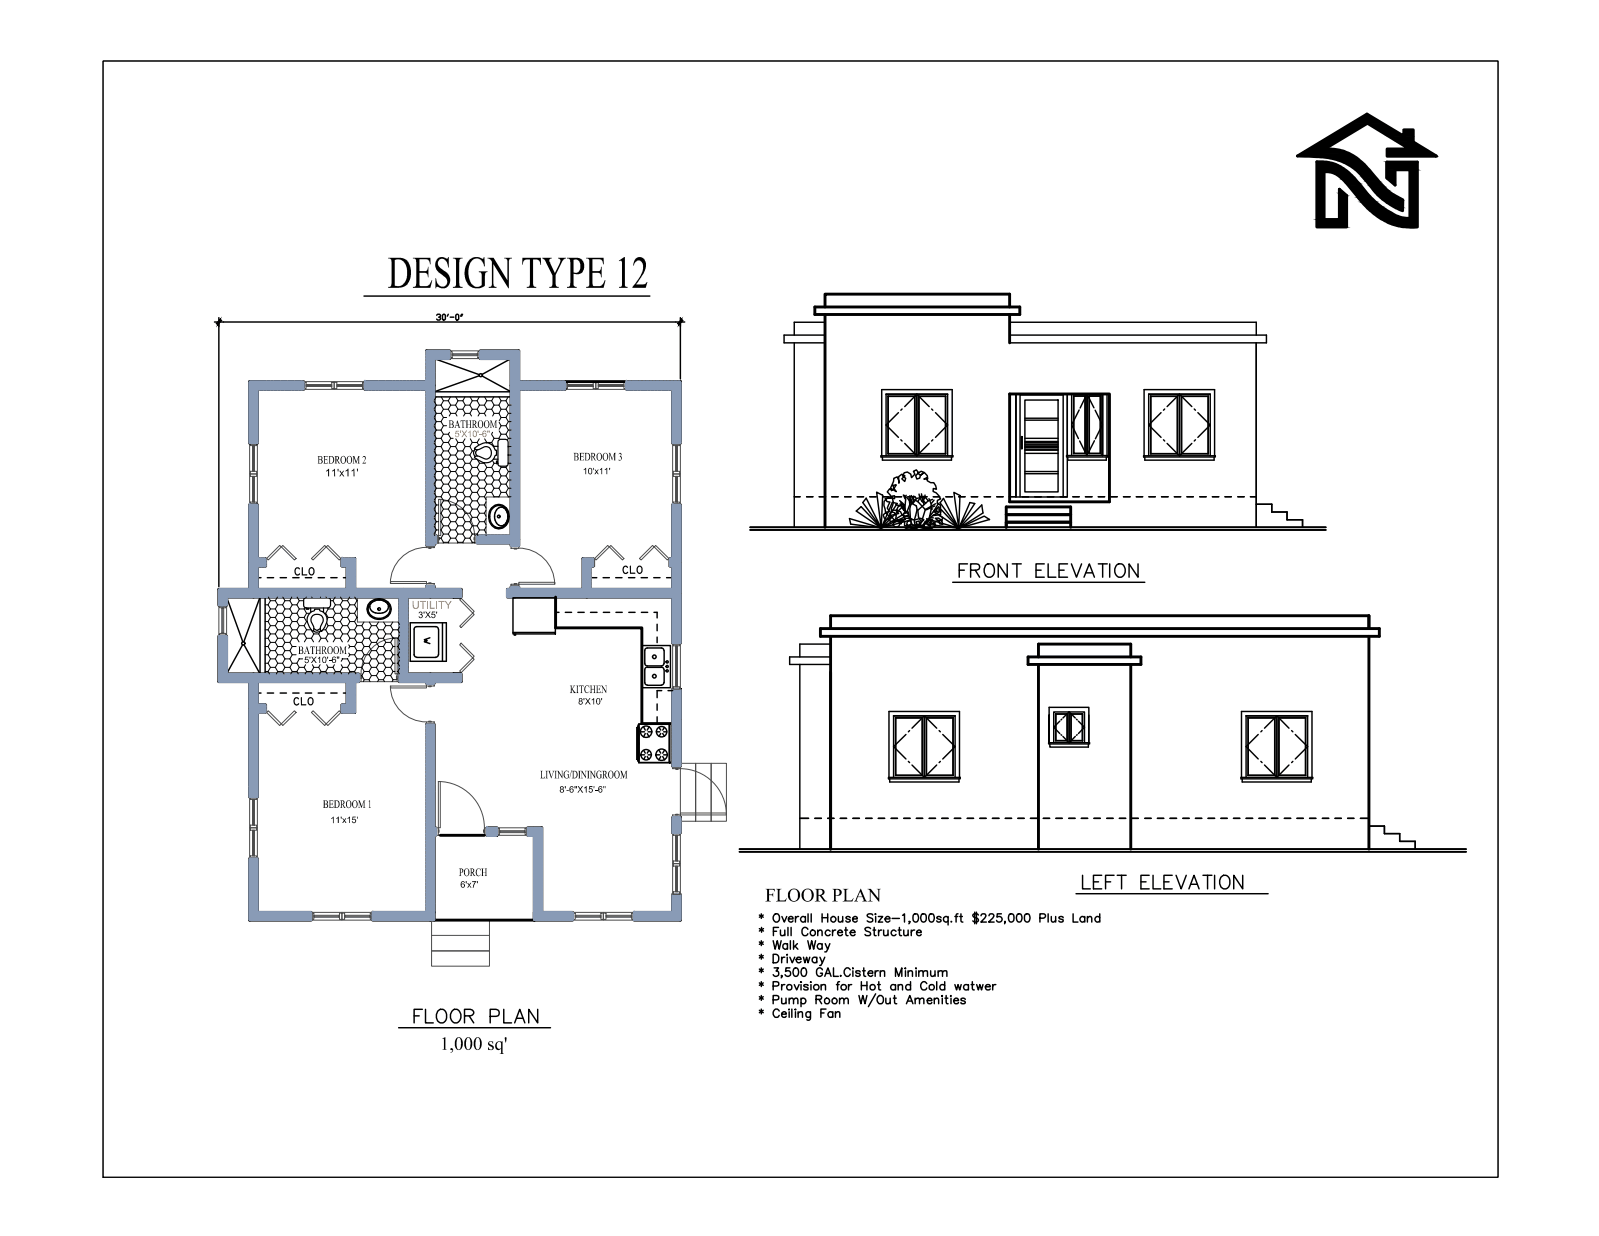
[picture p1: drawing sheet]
<svg xmlns="http://www.w3.org/2000/svg" width="279mm" height="216mm" viewBox="0 0 279 216" stroke-linecap="round" stroke-linejoin="round" font-family="sans-serif">
<defs><g id="words">
<text font-size="8.8" x="67.7" y="50.3">DESIGN TYPE 12</text>
<g font-size="5.7">
<text x="188.4" y="156.6">LEFT ELEVATION</text>
<text x="71.6" y="179.9">FLOOR PLAN</text>
</g>
<text font-size="5.3" x="166.9" y="102">FRONT ELEVATION</text>
<g font-size="3.7">
<text x="133.7" y="157.5">FLOOR PLAN</text>
<text x="76.8" y="183.4">1,000 sq'</text>
</g>
<g font-size="2.8">
<text x="51.3" y="100.5" transform="rotate(-1 51.3 100.5)">clo</text>
<text x="108.6" y="100.3" transform="rotate(-1 108.6 100.3)">clo</text>
<text x="51.1" y="123.2" transform="rotate(-1 51.1 123.2)">clo</text>
</g>
<g font-size="2.2">
<text x="78.4" y="74.7">BATHROOM</text>
<text x="55.5" y="81">BEDROOM 2</text>
<text x="100.2" y="80.4">BEDROOM 3</text>
<text x="52.1" y="114.2">BATHROOM</text>
<text x="99.6" y="121.1">KITCHEN</text>
<text x="94.4" y="136">LIVING/DININGROOM</text>
<text x="56.4" y="141.1">BEDROOM 1</text>
<text x="80.2" y="153">PORCH</text>
</g>
<text font-size="2.1" x="56.8" y="83.3">11'x11'</text>
<text font-size="2.1" fill="#e4861b" x="72" y="106.3">UTILITY</text>
<g font-size="1.7">
<text x="79.4" y="76.4">5'X10'-6&quot;</text>
<text x="101.8" y="82.8">10'x11'</text>
<text x="73.1" y="108">3'X5'</text>
<text x="53.1" y="115.8">5'X10'-6&quot;</text>
<text x="101" y="123">8'X10'</text>
<text x="57.7" y="143.8">11'x15'</text>
<text x="97.8" y="138.5">8'-6&quot;X15'-6&quot;</text>
<text x="80.4" y="155.1" transform="rotate(-1 80.4 155.1)">6'x7'</text>
</g>
</g></defs>
<!-- layer: AUDIT_I_180222161247-1 -->
<path d="M63.6 51.7h50" fill="none" stroke="#000" stroke-width=".25"/>
<!-- layer: Doors -->
<g fill="none" stroke="#4b4b4b" stroke-width=".17">
<path d="M43.6 77.4v10.8M43.7 77.4h1.1v.4h-1.1zM44.1 77.8h.4v4.5h-.4zM44.1 78h.4M44.3 78v4.2M45 77.4v10.8M53.1 66.8h.4v1.1h-.4zM53.1 68h10.7M53.1 66.7h10.7M53.5 67.2h4.5v.3h-4.5zM53.6 67.3h4.2M53.6 67.2v.3"/>
<path d="M57.8 67.2v.3M58 66.8h.4v1.1h-.4zM58.4 66.8h.5v1.1h-.5zM58.9 67.2h4.4v.3h-4.4zM59 67.3h4.2M59 67.2v.3M63.2 67.2v.3M63.3 66.8h.5v1.1h-.5zM78.6 61.4h.4v1.1h-.4zM78.6 61.3h5.3M78.6 62.6h5.3M79 61.8h4.5v.3h-4.5z"/>
<path d="M79.1 61.8v.3M79.1 62h4.3M83.4 61.8v.3M83.5 61.4h.4v1.1h-.4zM98.7 66.8h.5v1.1h-.5zM98.7 68h10.8M98.7 66.7h10.8M99.2 67.2h4.4v.3h-4.4zM99.3 67.2v.3M99.3 67.3h4.2M103.5 67.2v.3M103.6 66.8h.5v1.1h-.5z"/>
<path d="M104.1 66.8h.4v1.1h-.4zM104.5 67.2h4.5v.3h-4.5zM104.7 67.3h4.2M104.7 67.2v.3M108.9 67.2v.3M109 66.8h.5v1.1h-.5zM117.5 77.4v10.8M117.7 77.4h1.1v.4h-1.1zM118 77.8h.4v4.5h-.4zM118 78h.4M118.2 78v4.2M118.9 77.4v10.8"/>
<path d="M43.7 82.3h1.1v.5h-1.1zM43.7 87.7h1.1v.5h-1.1zM43.7 82.8h1.1v.4h-1.1zM44.1 83.2h.4v4.5h-.4zM44.1 82.2h.4M44.1 87.6h.4M44.1 83.3h.4M44.3 83.3v4.3M46.4 97.6h.2v1.3h-.2zM48.9 95.3l.3 .2-2.3 2.3-.3-.2zM49.2 95.5l.2-.2 2.3 2.3-.3 .2zM54.4 97.6l2.3-2.3 .3 .2-2.3 2.3z"/>
<path d="M57 95.5l.3-.2 2.3 2.3-.3 .2zM59.6 97.6h.2v1.3h-.2zM74.5 95.6a6.3 6.3 0 0 0-6.3 6.3M74.5 95.2h1.4v.5h-1.4zM74.9 95.7h.4v.1h-.4zM76.2 93.5h.4v1.4h-.4zM76.6 87.2a6.3 6.3 0 0 1 6.3 6.3M76.6 93.9h.2v.4h-.2zM76.6 87.2h.4v6.3h-.4zM82.8 93.9h.1v.4h-.1zM82.9 93.5h.5v1.4h-.5zM89.3 95.3h1.3v.5h-1.3z"/>
<path d="M89.3 86.8h-4.4v6.7M89.8 95.8h.5v.1h-.5zM90.6 95.7a6.3 6.3 0 0 1 6.3 6.3M103.6 97.6h.3v1.3h-.3zM106.2 95.3l.3 .2-2.3 2.3-.3-.2zM106.5 95.5l.2-.2 2.3 2.3-.2 .2zM114 95.3l.3 .2-2.3 2.3-.3-.2zM114.3 95.5l.3-.2 2.3 2.3-.3 .2zM116.9 97.6h.2v1.3h-.2zM117.7 82.3h1.1v.5h-1.1zM117.7 87.7h1.1v.5h-1.1zM117.7 82.8h1.1v.4h-1.1z"/>
<path d="M118 83.2h.4v4.5h-.4zM118 82.2h.4M118 87.6h.4M118 83.3h.4M118.2 83.3v4.3M38.2 105.7v5.4M38.4 110.6h1.1v.5h-1.1zM38.4 105.7h1.1v.5h-1.1zM38.7 106.2h.4v4.4h-.4zM38.7 110.5h.4M38.7 106.3h.4M38.9 106.3v4.2"/>
<path d="M39.6 105.7v5.4M62.5 104.3v4.4h7.3M62.7 117.7h.4v1.4h-.4zM63.1 118.1h.2v.4h-.2zM68.2 119.8a6.3 6.3 0 0 0 6.3 6.3M68.3 101.6h6.2v.3h-6.2zM68.3 119.8h6.2v.4h-6.2zM69 111.4h.4v6.3h-.4zM69.3 118.1h.1v.4h-.1zM69.4 111.4a6.3 6.3 0 0 0-6.3 6.3M69.4 117.7h.4v1.4h-.4zM74.5 101.9h1.4v.5h-1.4z"/>
<path d="M74.5 119.4h1.4v.4h-1.4zM74.9 101.8h.4v.1h-.4zM74.9 119.8h.4v.2h-.4zM79.2 117.5h1.4v.2h-1.4zM79.2 104.3h1.4v.2h-1.4zM80.3 117.2l2.3-2.3 .3 .3-2.3 2.3zM80.3 109.4l2.3-2.3 .3 .2-2.3 2.3zM80.3 104.8l.3-.3 2.3 2.3-.3 .3zM80.6 112.3l2.3 2.3-.3 .3-2.3-2.3zM89.3 102.1h1.3v.4h-1.3zM89.8 101.9h.5v.2h-.5zM90.6 101.7h6.4v.4h-6.4z"/>
<path d="M43.6 139.2v10.8M43.7 139.2h1.1v.4h-1.1zM44.1 139.6h.4v4.5h-.4zM44.1 139.8h.4M44.3 139.8v4.2M45 139.2v10.8M46.4 123.1h.2v1.3h-.2zM46.6 124.4l.3-.3 2.3 2.3-.3 .3zM49.2 126.4l2.2-2.3 .3 .3-2.3 2.3zM54.4 124.4l.3-.3 2.3 2.3-.3 .3zM57 126.4l2.3-2.3 .3 .3-2.3 2.3zM59.6 123.1h.2v1.3h-.2z"/>
<path d="M74.5 126.1h1.4v.4h-1.4zM74.9 126h.4v.1h-.4zM76.6 136.5a8.1 8.1 0 0 1 8 8.1M76.6 136.5h.3v8.1h-.3zM43.7 144.1h1.1v.5h-1.1zM43.7 149.5h1.1v.5h-1.1zM43.7 144.6h1.1v.4h-1.1zM44.1 145h.4v4.5h-.4zM44.1 144h.4M44.1 149.4h.4M44.1 145.1h.4M44.3 145.1v4.3"/>
<path d="M54.4 159.5h.4v1.1h-.4zM54.4 159.4h10.7M54.8 159.9h4.5v.3h-4.5zM54.9 159.9v.3M59.2 159.9v.3M59.3 159.5h.4v1.1h-.4zM59.7 159.5h.5v1.1h-.5zM60.2 159.9h4.5v.3h-4.5zM60.3 159.9v.3M64.6 159.9v.3M64.7 159.5h.4v1.1h-.4zM76.1 144.6h.5v1.3h-.5z"/>
<path d="M76.6 144.9h.1v.5h-.1zM84.5 144.9h.1v.5h-.1zM84.6 144.6h.5v1.3h-.5zM86.8 144.7h.5v1.1h-.5zM86.8 145.9h5.4M86.8 144.6h5.4M87.3 145.1h4.5v.3h-4.5zM87.4 145.1v.3M87.4 145.3h4.3M91.7 145.1v.3M91.8 144.7h.4v1.1h-.4zM100 159.5h.5v1.1h-.5z"/>
<path d="M100 159.4h10.8M100.5 159.9h4.5v.3h-4.5zM100.6 159.9v.3M104.9 159.9v.3M105 159.5h.4v1.1h-.4zM105.4 159.5h.5v1.1h-.5zM105.9 159.9h4.5v.3h-4.5zM106 159.9v.3M110.3 159.9v.3M110.4 159.5h.4v1.1h-.4zM54.4 160.7h10.7M54.9 160h4.3"/>
<path d="M60.3 160h4.3M75.4 160.7h10.1v8.1h-10.1zM75.4 166.1h10.1M75.4 163.4h10.1M75.9 160.7h9.2M100 160.7h10.8M100.6 160h4.3M106 160h4.3"/>
</g>
<!-- layer: A-Wall -->
<g fill="none" stroke="#000" stroke-width=".51">
<path d="M43.6 66.7h9.5v1.3h-8.1v9.4h-1.4zM63.8 66.7h10.7v-5.4h4.1v1.3h-2.7v30.9h.3v1.4h-.3v.3h-1.4v-27.2h-10.7zM83.9 61.3h6.7v5.4h8.1v1.3h-8.1v27.3h-1.3v-.4h-5.9v-1.4h5.9v-30.9h-5.4zM90 66.7h28.9M109.5 66.7h9.4v10.7h-1.4v-9.4h-8zM43.6 88.2h1.4v9.4h1.4v1.3h-1.4v4h15.6v-4h-.8v-1.3h2.2v5.3h12.5v-.5h1.4v.5h4.7v1.4h-9.4v13.4h9.4v1.4h-4.7v.3h-1.4v-.3h-4.7v-14.8h-30.2v1.4h-1.4v-2.8h5.4zM38.2 111.1h1.4v6.6h23.1v1.4h-.7v5.3h-2.2v-1.3h.8v-4h-15.6v4h1.4v1.3h-1.4v14.8h-1.4v-20.1h-5.4zM88.7 102.9h.6v-.4h1.3v.4h11.3v-5.3h1.7v1.3h-.4v4h14.3v-4h-.4v-1.3h.4v-9.4h1.4v24.1h-1.4v-8h-28.8zM74.5 126.5h1.4v18.1h.2v1.3h-.2v14.8h-10.8v-1.3h9.4zM117.5 120.4h1.4v13.4h-1.4zM43.6 150h1.4v9.4h9.4v1.3h-10.8zM85.1 144.6h1.7v1.3h-1.7z"/>
<path d="M92.2 144.6h2.5v14.8h5.3v1.3h-6.6v-14.8h-1.2zM110.8 159.4h6.7v-3.2h1.4v4.5h-8.1zM117.5 142.8h1.4v2.7h-1.4zM75.9 160.7h17.5"/>
</g>
<!-- layer: DIM -->
<g fill="none" stroke="#000" stroke-width=".21">
<path d="M82.9 78.3a2.45 2.45 0 0 1 2.8-.8l.4 .3 .4 .8h.3v.9h-.2a1.8 1.8 0 0 1-2.9 .9l-.8-.4 .2-.3a1.72 1.72 0 0 1 1.5 .4 1.07 1.07 0 0 0 1.3-.9 1.07 1.07 0 0 0-1-1.2l-1.1 .5a.54 .54 0 0 1-.9-.2zM83 78.5a.83 .83 0 0 0 0 1.2M83.4 78.6a.64 .64 0 0 0 0 1.1M86.2 78h.8M86.2 80.2h.8M86.8 80.5h.1v.4h.1v.1h-.2zM87 80.9l.1-3.9 .3-.3h.9l.4 .2 .1 .3-.1 4a1.59 1.59 0 0 1-1.5 .2l-.2-.4M53.5 106.2l.4 .1v.1h-.4zM53.5 106.2l-.4-.3v-.2v-1.1l.4-.2h3.8l.4 .2 .1 1.1-.3 .4-3.9 .1M54.1 107.1l.4-.3 .4-.1 .1-.3h.9v.3a1.76 1.76 0 0 1 .8 2.8l-.5 .8a.72 .72 0 0 1-.2-.9l.4-.8a1.06 1.06 0 0 0-1-1.3 1.06 1.06 0 0 0-1 1.3 1.63 1.63 0 0 1 .4 1.5l-.1 .2a2.22 2.22 0 0 1-.6-3.2zM54.3 106.2v.8M54.8 110.2a.87 .87 0 0 0 1.2 0"/>
<path d="M54.8 109.8a.69 .69 0 0 0 1.2 0M56.5 106.2v.8"/>
</g>
<!-- layer: A-FLOR-APPLIANCE -->
<g fill="none" stroke="#000" stroke-width=".25">
<path d="M75.9 69.3h13.4M75.9 62.6l7.8 2.8M83.7 65.6l-7.8 2.8h13.4l-5-2.7M89.3 62.6l-5 2.8M85.7 91l.3 .6M85.7 89.4l-.1 .8 .1 .8M85.9 88.7a2.5 2.5 0 0 0 0 3M85.9 91.7a1.56 1.56 0 0 0 1.9 .5M86 88.8l-.3 .6M86 91.6a1.43 1.43 0 0 0 2.3 0M86 88.8a1.43 1.43 0 0 1 2.3 0M86.5 89.6l-.1 .6 .1 .7"/>
<path d="M86.5 90.9l.3 .5M86.7 91.4a.95 .95 0 0 0 1.7 0M87.8 88.3a1.55 1.55 0 0 0-1.9 .4M87.8 88.3l.7 .4 .3 .7M88.3 88.8a2.33 2.33 0 0 1 0 2.8M88.4 89.1l.2 .5M88.4 89.1a1.02 1.02 0 0 0-1.1-.5 1.02 1.02 0 0 0-.8 1M88.7 89.6a2.06 2.06 0 0 1-.3 1.8M88.8 89.4l.2 .8-.2 .8M88.8 91.1l-.4 .6-.6 .5M39.6 104.3l2.8 7.8M42.4 112.6l-2.8 5.1"/>
<path d="M42.6 112.1l2.8-7.8v13.4l-2.8-5.1M46.3 104.3v13.4M64.4 107l.5 .5M64.5 105.8l-.2 .6 .2 .6M64.7 107.6a2.35 2.35 0 0 0 3 0M64.7 105.1a2.35 2.35 0 0 1 3 0M64.7 106.4l.4 .4M64.8 105.1a1.65 1.65 0 0 0 0 2.6M64.8 107.5l.7 .4M64.9 105.2l-.5 .6M65.1 106.8l.5 .3M65.5 104.9l-.7 .4"/>
<path d="M65.5 104.9l.7-.1 .8 .1M65.5 107.9l.7 .1 .8-.1M65.6 104.9a1.06 1.06 0 0 0-.9 1.5M65.6 104.9l.6-.1 .7 .1M65.6 107l.6 .1 .7-.1M66.9 104.9a1.07 1.07 0 0 1 .9 1.5M67 104.9l.6 .4M67.4 106.8l-.5 .3M67.6 105.2l.4 .6M67.6 107.5l-.6 .4M67.7 105.1a1.65 1.65 0 0 1 0 2.6M67.7 106.4l-.3 .4"/>
<path d="M68 105.8l.2 .6-.2 .6M68 107l-.4 .5M71.7 108.8h6.3v6.7h-6.3zM72.8 114.8h3.4M75.1 111.4l-1 .3 .5 .2-.5 .2 1 .3M76.2 109.5l.3 .2 .1 .2M76.2 109.5h-3.4l-.4 .2v4.7l.2 .3 .2 .1M76.6 114.3l-.2 .4-.2 .1M76.6 109.9v4.5M77.3 108.8v6.7"/>
<circle cx="84" cy="65.5" r=".29"/>
<circle cx="87.2" cy="90.2" r=".23"/>
<circle cx="42.5" cy="112.4" r=".3"/>
<circle cx="66.2" cy="106.4" r=".23"/>
</g>
<!-- layer: E-LIGHTING -->
<g fill="none" stroke="#000" stroke-width=".25">
<path d="M45 100.9h.6M46.7 100.9h1.1M49 100.9h1.1M55.6 100.9h1.1M57.8 100.9h1.1M60 100.9h.6M103.2 100.9h1.1M105.4 100.9h1.1M107.6 100.9h1.1M114.2 100.9h1.1M116.5 100.9h1M45 121.1h.6"/>
<path d="M46.7 121.1h1.1M49 121.1h1.1M55.6 121.1h1.1M57.8 121.1h1.1M60 121.1h.6"/>
</g>
<!-- layer: A-DETL-DARK -->
<path d="M76.9 145.9h7.7" fill="none" stroke="#000" stroke-width=".51"/>
<!-- layer: A-ANNO-DIM-14 -->
<path d="M38.2 56.2v46.3M39 56.2h79.1M76.3 55.1l.2-.2h.3l.2 .3-.4 .2M76.8 55.4l.2 .2-.2 .3h-.3l-.2-.2M77.3 55.1l.2-.2 .3 .2v.6l-.1 .2-.4-.2zM78.3 54.9l-.1 .3M78.7 55.4h.6M79.6 55.1l.2-.2 .4 .2v.6l-.2 .2-.4-.2zM80.7 54.9l-.2 .3M80.8 54.9l-.1 .3M118.9 56.2v10" fill="none" stroke="#000" stroke-width=".25"/>
<!-- layer: 0 -->
<g fill="#000" stroke="#000" stroke-width=".17">
<path d="M38.5 55.7l-.7 .8 .2 .3zM38.5 55.7l.2 .3-.7 .8z"/>
<path d="M119.1 55.7l-.5 1.1 .8-.8zM119.1 55.7l-.5 1.1-.2-.3z"/>
</g>
<path d="M37.5 56.2h1.5M38.2 55.5v1.6M118.1 56.2h1.5M118.9 55.5v1.6" fill="none" stroke="#000" stroke-width=".25"/>
<!-- layer: Walls_  Normal -->
<g fill="none" stroke="#899bb6" stroke-width=".34">
<path d="M43.6 66.7h.1M43.6 67.2l.6-.5-.6 .6M43.6 67.8l1.2-1.1-1.2 1.1M43.6 68.4l1.8-1.7-1.8 1.7M43.6 69l2.4-2.3-2.4 2.4M43.6 68l1.3-1.3-1.3 1.3M43.6 69.9l1.4-1.3-1.4 1.4M43.6 70l1.4-1.3-1.4 1.4M43.6 71.1l1.4-1.3-1.4 1.4M43.6 71.7l1.4-1.3-1.4 1.3M43.6 72.9l1.4-1.3-1.4 1.4M43.6 73.5l1.4-1.3-1.4 1.4"/>
<path d="M43.6 74.7l1.4-1.3-1.4 1.4M43.6 76l1.4-1.3-1.4 1.3M43.6 76.6l1.4-1.3-1.4 1.3M43.6 77.2l1.4-1.3-1.4 1.3M43.7 66.7h-.1M43.7 66.7l-.1 .1M43.8 66.7l-.2 .2M43.9 66.7l-.3 .2M44 66.7l-.4 .3M44 66.7l-.4 .4M44.1 66.7l-.5 .5M44.2 66.7l-.6 .6 .7-.6"/>
<path d="M44.3 66.7l-.7 .6M44.4 66.7l-.8 .7M44.4 66.7l-.8 .8M44.5 66.7l-.9 .8M44.5 66.7l-.9 .9M44.6 66.7l-1 1M44.7 66.7l-1.1 1M44.7 66.7l-1.1 1.1M44.8 66.7l-1.2 1.2M44.8 66.7l-1.2 1.2 1.3-1.2M45 68.1l-1.4 1.4M45 68.2l-1.4 1.4"/>
<path d="M45 68.3l-1.4 1.3M45 68.3l-1.4 1.4M45 68.4l-1.4 1.4M45 68.5l-1.4 1.3M45 68.7l-1.4 1.3M45 68.8l-1.4 1.4M45 68.9l-1.4 1.4M45 69l-1.4 1.3 1.4-1.3M45 69.1l-1.4 1.3M45 69.1l-1.4 1.4M45 69.2l-1.4 1.3M45 69.2l-1.4 1.4"/>
<path d="M45 69.3l-1.4 1.4M45 69.4l-1.4 1.4M45 69.5l-1.4 1.3M45 69.5l-1.4 1.4M45 69.6l-1.4 1.4M45 69.7l-1.4 1.3M45 69.8l-1.4 1.3M45 69.9l-1.4 1.3M45 69.9l-1.4 1.4M45 70l-1.4 1.4M45 70l-1.4 1.4 1.4-1.3M45 70.2l-1.4 1.4 1.4-1.3"/>
<path d="M45 70.3l-1.4 1.3M45 70.3l-1.4 1.4M45 70.4l-1.4 1.4M45 70.5l-1.4 1.4M45 70.6l-1.4 1.3M45 70.6l-1.4 1.4M45 70.7l-1.4 1.3M45 70.7l-1.4 1.4M45 70.8l-1.4 1.4 1.4-1.3M45 70.9l-1.4 1.3M45 70.9l-1.4 1.4M45 71l-1.4 1.3"/>
<path d="M45 71l-1.4 1.4M45 71.1l-1.4 1.4M45 71.2l-1.4 1.4M45 71.3l-1.4 1.4M45 71.4l-1.4 1.3M45 71.4l-1.4 1.4 1.4-1.3M45 71.6l-1.4 1.3M45 71.7l-1.4 1.4M45 71.8l-1.4 1.3M45 71.8l-1.4 1.4M45 71.9l-1.4 1.4M45 72l-1.4 1.3"/>
<path d="M45 72l-1.4 1.4 1.4-1.3M45 72.1l-1.4 1.3M45 72.2l-1.4 1.3M45 72.3l-1.4 1.3M45 72.3l-1.4 1.4M45 72.4l-1.4 1.4M45 72.5l-1.4 1.4M45 72.6l-1.4 1.3M45 72.6l-1.4 1.4 1.4-1.3M45 72.8l-1.4 1.3M45 72.8l-1.4 1.4M45 72.9l-1.4 1.4"/>
<path d="M45 73l-1.4 1.3M45 73l-1.4 1.4M45 73.1l-1.4 1.4M45 73.2l-1.4 1.4M45 73.3l-1.4 1.3M45 73.3l-1.4 1.4M45 73.4l-1.4 1.3M45 73.5l-1.4 1.4M45 73.6l-1.4 1.4M45 73.7l-1.4 1.4M45 73.8l-1.4 1.3M45 73.8l-1.4 1.4 1.4-1.3"/>
<path d="M45 73.9l-1.4 1.4M45 74l-1.4 1.3M45 74l-1.4 1.4M45 74.1l-1.4 1.3M45 74.1l-1.4 1.4M45 74.2l-1.4 1.4M45 74.3l-1.4 1.4M45 74.4l-1.4 1.4M45 74.5l-1.4 1.3M45 74.5l-1.4 1.4M45 74.6l-1.4 1.3M45 74.7l-1.4 1.4"/>
<path d="M45 74.8l-1.4 1.4M45 74.9l-1.4 1.3M45 74.9l-1.4 1.4M45 75l-1.4 1.4M45 75.1l-1.4 1.4M45 75.2l-1.4 1.3M45 75.3l-1.4 1.4M45 75.4l-1.4 1.3M45 75.4l-1.4 1.4M45 75.5l-1.4 1.4M45 75.6l-1.4 1.3M45 75.6l-1.4 1.4"/>
<path d="M45 75.7l-1.4 1.3M45 75.7l-1.4 1.4 1.4-1.3M45 75.8l-1.4 1.4M45 75.9l-1.4 1.4M45 76l-1.4 1.4M45 76.1l-1.4 1.3M45.1 66.7l-1.5 1.4M45.2 66.7l-1.6 1.5M45.2 66.7l-1.6 1.6M45.3 66.7l-1.7 1.7M45.4 66.7l-1.8 1.8M45.4 66.7l-1.8 1.8 1.9-1.8"/>
<path d="M45.5 66.7l-1.9 1.9M45.6 66.7l-2 2M45.7 66.7l-2.1 2.1M45.8 66.7l-2.2 2.1M45.8 68l1.4-1.3-1.3 1.3M45.9 66.7l-2.3 2.2M45.9 66.7l-2.3 2.3M46 66.7l-2.4 2.4 2.5-2.4M46.1 66.7l-2.5 2.5M46.2 66.7l-2.6 2.5M46.2 66.7l-2.6 2.6M46.3 66.7l-2.7 2.6"/>
<path d="M46.3 66.7l-2.7 2.7M46.4 66.7l-1.4 1.3M46.5 66.7l-1.4 1.3M46.6 66.7l-1.4 1.3M46.6 66.7l-1.3 1.3M46.7 66.7l-1.3 1.3M46.7 66.7l-1.3 1.3 1.4-1.3M46.8 66.7l-1.3 1.3M46.9 66.7l-1.4 1.3M47 66.7l-1.4 1.3M47 68l1.4-1.3-1.3 1.3M47.1 66.7l-1.4 1.3"/>
<path d="M47.1 66.7l-1.3 1.3M47.3 66.7l-1.4 1.3M47.3 66.7l-1.3 1.3 1.4-1.3M47.5 66.7l-1.4 1.3M47.5 66.7l-1.3 1.3M47.6 66.7l-1.4 1.3M47.6 66.7l-1.3 1.3M47.7 66.7l-1.4 1.3M47.8 66.7l-1.4 1.3M47.8 66.7l-1.3 1.3M47.9 66.7l-1.4 1.3M47.9 66.7l-1.3 1.3"/>
<path d="M47.9 66.7l-1.3 1.3 1.4-1.3M48.1 66.7l-1.4 1.3M48.1 66.7l-1.3 1.3M48.2 66.7l-1.4 1.3M48.3 66.7l-1.4 1.3M48.3 66.7l-1.3 1.3M48.4 66.7l-1.3 1.3M48.5 66.7l-1.3 1.3M48.5 66.7l-1.3 1.3 1.4-1.3M48.6 66.7l-1.3 1.3M48.7 66.7l-1.4 1.3M48.7 66.7l-1.3 1.3"/>
<path d="M48.8 66.7l-1.4 1.3M48.9 66.7l-1.4 1.3M48.9 68l1.4-1.3-1.3 1.3M49 66.7l-1.4 1.3M49 66.7l-1.3 1.3M49.1 66.7l-1.3 1.3M49.2 66.7l-1.3 1.3 1.3-1.3M49.2 66.7l-1.3 1.3M49.3 66.7l-1.4 1.3M49.4 66.7l-1.4 1.3M49.4 66.7l-1.3 1.3M49.5 68l1.4-1.3-1.4 1.3"/>
<path d="M49.5 66.7l-1.4 1.3M49.5 66.7l-1.3 1.3M49.6 66.7l-1.4 1.3M49.7 66.7l-1.4 1.3M49.7 66.7l-1.3 1.3M49.8 66.7l-1.4 1.3 1.4-1.3M49.9 66.7l-1.4 1.3M49.9 66.7l-1.3 1.3M50 66.7l-1.4 1.3M50.1 66.7l-1.4 1.3M50.1 68l1.4-1.3-1.3 1.3M50.2 66.7l-1.4 1.3"/>
<path d="M50.2 66.7l-1.3 1.3M50.3 66.7l-1.3 1.3M50.4 66.7l-1.3 1.3M50.4 68l1.4-1.3-1.3 1.3M50.6 66.7l-1.4 1.3M50.7 66.7l-1.4 1.3M50.7 66.7l-1.3 1.3M50.7 68l1.4-1.3-1.3 1.3M50.8 66.7l-1.4 1.3M50.9 66.7l-1.3 1.3M51 66.7l-1.3 1.3 1.3-1.3M51.1 66.7l-1.4 1.3"/>
<path d="M51.2 66.7l-1.4 1.3M51.3 66.7l-1.4 1.3M51.4 66.7l-1.4 1.3M51.4 66.7l-1.3 1.3M51.5 66.7l-1.3 1.3M51.6 66.7l-1.3 1.3M51.7 66.7l-1.4 1.3M51.9 66.7l-1.4 1.3M52 66.7l-1.4 1.3M52 68l1-1-1 1M52.2 66.7l-1.4 1.3M52.2 66.7l-1.3 1.3 1.4-1.3"/>
<path d="M52.3 66.7l-1.4 1.3M52.3 68l.7-.7-.6 .7M52.4 66.7l-1.4 1.3M52.5 66.7l-1.4 1.3M52.5 66.7l-1.3 1.3M52.5 68l.5-.5-.4 .5M52.6 66.7l-1.4 1.3M52.6 66.7l-1.3 1.3M52.7 66.7l-1.4 1.3M52.7 66.7l-1.3 1.3M52.8 66.7l-1.4 1.3M52.8 66.7l-1.3 1.3 1.3-1.3"/>
<path d="M52.9 66.7l-1.4 1.3M53 66.7l-1.4 1.3M53 66.7l-1.3 1.3M53 66.8l-1.2 1.2M53 66.9l-1.1 1.1M53 67l-1 1M53 67l-.9 1M53 67.1l-.9 .9 .9-.9M53 67.2l-.8 .8M53 67.3l-.7 .7M53 67.5l-.5 .5M53 67.6l-.4 .4"/>
<path d="M53 67.7l-.3 .3 .3-.3M53 67.6l-.3 .4M53 67.8l-.2 .2M53 67.9l-.1 .1"/>
</g>
<circle cx="53" cy="68" r=".17" fill="#899bb6"/>
<g fill="none" stroke="#899bb6" stroke-width=".34">
<path d="M44 77.4l1-.9-1 .9M44.6 77.4l.4-.3-.4 .3M45 76.3l-1.2 1.1 1.2-1.1M45 76.9l-.5 .5M45 76.1l-1.3 1.3M45 76.2l-1.3 1.2M45 76.2l-1.2 1.2M45 76.4l-1.1 1M45 76.4l-1 1M45 76.5l-.9 .9M45 76.6l-.8 .8M45 76.7l-.8 .7"/>
<path d="M45 76.7l-.7 .7M45 76.8l-.7 .6M45 77l-.5 .4M45 77.1l-.3 .3M45 77.2l-.3 .2M45 77.2l-.2 .2M45 77.3l-.2 .1M45 77.3l-.1 .1"/>
</g>
<g fill="#899bb6">
<circle cx="45" cy="77.4" r=".17"/>
<circle cx="63.8" cy="66.7" r=".17"/>
</g>
<g fill="none" stroke="#899bb6" stroke-width=".34">
<path d="M63.8 66.7h.1M63.9 66.7l-.1 .1M64 66.7l-.2 .2M64.1 66.7l-.3 .3M64.2 66.7l-.4 .4M64.3 66.7l-.5 .5M64.4 66.7l-.6 .6M64.4 66.7l-.6 .6 .7-.6M64.6 66.7l-.8 .8M64.7 66.7l-.9 .9M64.8 66.7l-1 1M64.9 66.7l-1.1 1.1"/>
<path d="M65 66.7l-1.2 1.1M65 66.7l-1.2 1.2M65.1 66.7l-1.3 1.3"/>
</g>
<circle cx="43.6" cy="88.2" r=".17" fill="#899bb6"/>
<g fill="none" stroke="#899bb6" stroke-width=".34">
<path d="M64.1 68l1.4-1.3-1.3 1.3M65.1 66.7l-1.3 1.3M65.2 66.7l-1.4 1.3M65.2 66.7l-1.3 1.3M65.3 66.7l-1.4 1.3M65.3 68l1.4-1.3-1.3 1.3M65.4 66.7l-1.4 1.3M65.4 66.7l-1.3 1.3M65.6 66.7l-1.3 1.3M65.6 66.7l-1.3 1.3 1.4-1.3M65.8 66.7l-1.4 1.3M65.8 66.7l-1.3 1.3"/>
<path d="M65.9 66.7l-1.4 1.3M66 66.7l-1.4 1.3M66.1 66.7l-1.4 1.3M66.1 66.7l-1.3 1.3M66.2 66.7l-1.3 1.3M66.2 66.7l-1.3 1.3 1.4-1.3M66.4 66.7l-1.4 1.3M66.5 66.7l-1.4 1.3M66.6 66.7l-1.4 1.3M66.6 68l1.4-1.3-1.4 1.3M66.6 66.7l-1.3 1.3M66.8 66.7l-1.3 1.3"/>
<path d="M66.8 68l1.4-1.3-1.3 1.3M66.9 66.7l-1.4 1.3M67 66.7l-1.4 1.3M67 66.7l-1.3 1.3M67.1 66.7l-1.4 1.3M67.2 66.7l-1.4 1.3M67.2 68l1.4-1.3-1.4 1.3M67.3 66.7l-1.4 1.3M67.3 66.7l-1.3 1.3M67.4 66.7l-1.4 1.3M67.4 66.7l-1.3 1.3M67.5 66.7l-1.4 1.3 1.4-1.3"/>
<path d="M67.6 66.7l-1.4 1.3M67.7 66.7l-1.4 1.3M67.7 66.7l-1.3 1.3M67.8 66.7l-1.4 1.3M67.8 66.7l-1.3 1.3M67.9 66.7l-1.4 1.3M68 66.7l-1.3 1.3M68.1 66.7l-1.4 1.3M68.1 66.7l-1.3 1.3M68.3 66.7l-1.4 1.3M68.4 66.7l-1.4 1.3M68.4 68l1.4-1.3-1.3 1.3"/>
<path d="M68.5 66.7l-1.4 1.3M68.5 66.7l-1.3 1.3M68.6 66.7l-1.3 1.3M68.7 66.7l-1.3 1.3 1.3-1.3M68.8 66.7l-1.4 1.3M68.8 66.7l-1.3 1.3M68.9 66.7l-1.4 1.3M68.9 66.7l-1.3 1.3M69 66.7l-1.4 1.3M69 68l1.4-1.3-1.3 1.3M69.1 66.7l-1.4 1.3M69.2 66.7l-1.4 1.3"/>
<path d="M69.2 66.7l-1.3 1.3M69.3 66.7l-1.3 1.3 1.3-1.3M69.4 66.7l-1.4 1.3M69.4 66.7l-1.3 1.3M69.5 66.7l-1.4 1.3M69.6 66.7l-1.4 1.3 1.4-1.3M69.6 68l1.4-1.3-1.3 1.3M69.7 66.7l-1.4 1.3M69.7 66.7l-1.3 1.3M69.9 66.7l-1.4 1.3M69.9 66.7l-1.3 1.3 1.3-1.3M70 66.7l-1.4 1.3"/>
<path d="M70.1 66.7l-1.4 1.3M70.1 66.7l-1.3 1.3M70.2 66.7l-1.4 1.3M70.2 66.7l-1.3 1.3M70.2 68l1.4-1.3-1.3 1.3M70.3 66.7l-1.4 1.3M70.5 66.7l-1.4 1.3M70.5 66.7l-1.3 1.3 1.3-1.3M70.6 66.7l-1.4 1.3M70.7 66.7l-1.4 1.3M70.8 66.7l-1.4 1.3M70.8 68l1.4-1.3-1.3 1.3"/>
<path d="M70.9 66.7l-1.4 1.3M70.9 66.7l-1.3 1.3M71 66.7l-1.3 1.3M71.1 66.7l-1.3 1.3M71.2 66.7l-1.4 1.3M71.2 66.7l-1.3 1.3M71.3 66.7l-1.4 1.3M71.3 66.7l-1.3 1.3M71.4 66.7l-1.4 1.3M71.5 66.7l-1.4 1.3M71.5 68l1.3-1.3-1.3 1.3M71.6 66.7l-1.4 1.3"/>
<path d="M71.7 66.7l-1.4 1.3M71.7 66.7l-1.3 1.3 1.4-1.3M71.9 66.7l-1.4 1.3M72 66.7l-1.4 1.3M72 66.7l-1.3 1.3M72.1 68l1.3-1.3-1.3 1.3M72.1 66.7l-1.4 1.3M72.2 66.7l-1.4 1.3M72.3 66.7l-1.3 1.3 1.4-1.3M72.3 68l1.4-1.3-1.3 1.3M72.5 66.7l-1.4 1.3M72.5 66.7l-1.3 1.3"/>
<path d="M72.6 66.7l-1.4 1.3M72.7 66.7l-1.4 1.3M72.7 68l1.4-1.3-1.4 1.3M72.8 66.7l-1.4 1.3M72.9 66.7l-1.3 1.3M73 66.7l-1.4 1.3M73.1 66.7l-1.4 1.3M73.2 66.7l-1.4 1.3M73.2 66.7l-1.3 1.3M73.3 66.7l-1.4 1.3M73.3 66.7l-1.3 1.3M73.4 66.7l-1.4 1.3"/>
<path d="M73.5 66.7l-1.3 1.3M73.5 66.7l-1.3 1.3 1.4-1.3M73.6 66.7l-1.3 1.3M73.8 66.7l-1.4 1.3M73.9 66.7l-1.4 1.3M74 66.7l-1.4 1.3M74 66.7l-1.3 1.3M74.1 66.7l-1.3 1.3M74.2 66.7l-1.4 1.3M74.3 66.7l-1.4 1.3M74.3 66.7l-1.3 1.3M74.4 66.7l-1.4 1.3"/>
<path d="M74.4 66.7l-1.3 1.3M74.5 66.7l-1.4 1.3M74.5 61.3h.1M74.5 61.8l.6-.5-.6 .6M74.5 63.7l2.4-2.4-2.4 2.4M74.5 64l1.4-1.3-1.4 1.3M74.5 65.8l1.4-1.3-1.4 1.4M74.5 66.4l1.4-1.3-1.4 1.3M74.6 61.3l-.1 .1M74.6 61.3l-.1 .1 .1-.1M74.7 61.3l-.2 .2M74.8 61.3l-.3 .2"/>
<path d="M74.8 61.3l-.3 .3M74.9 61.3l-.4 .4M75 61.3l-.5 .5M75.2 61.3l-.7 .7M75.3 61.3l-.8 .8M75.4 61.3l-.9 .8M75.5 61.3l-1 .9M75.5 61.3l-1 1M75.6 61.3l-1.1 1M75.6 61.3l-1.1 1.1M75.7 61.3l-1.2 1.1M75.7 61.3l-1.2 1.2"/>
<path d="M75.8 61.3l-1.3 1.3M75.8 61.3l-1.3 1.3 1.4-1.3M75.9 62.7l-1.4 1.4M75.9 62.8l-1.4 1.4M75.9 62.9l-1.4 1.3M75.9 62.9l-1.4 1.4M75.9 63l-1.4 1.4M75.9 63.1l-1.4 1.3M75.9 63.1l-1.4 1.4 1.4-1.4M75.9 63.2l-1.4 1.3M75.9 63.3l-1.4 1.3M75.9 63.3l-1.4 1.4"/>
<path d="M75.9 63.4l-1.4 1.3M75.9 63.4l-1.4 1.4M75.9 63.5l-1.4 1.3M75.9 63.5l-1.4 1.4M75.9 63.6l-1.4 1.4M75.9 63.7l-1.4 1.4M75.9 63.7l-1.4 1.4 1.4-1.3M75.9 63.8l-1.4 1.3M75.9 63.9l-1.4 1.3M75.9 63.9l-1.4 1.4M75.9 64l-1.4 1.3M75.9 64l-1.4 1.4"/>
<path d="M75.9 64.1l-1.4 1.4M75.9 64.2l-1.4 1.3M75.9 64.2l-1.4 1.4M75.9 64.3l-1.4 1.3M75.9 64.3l-1.4 1.4 1.4-1.3M75.9 64.4l-1.4 1.4M75.9 64.5l-1.4 1.4M75.9 64.6l-1.4 1.4M75.9 64.7l-1.4 1.3M75.9 64.7l-1.4 1.4M75.9 64.8l-1.4 1.4M75.9 64.9l-1.4 1.4"/>
<path d="M75.9 65l-1.4 1.3M75.9 65.1l-1.4 1.3M75.9 65.1l-1.4 1.4M75.9 65.2l-1.4 1.4M75.9 65.3l-1.4 1.3M75.9 61.3l-1.4 1.4M76 61.3l-1.5 1.5M76.1 61.3l-1.6 1.6M76.2 61.3l-1.7 1.6M76.3 61.3l-1.8 1.7M76.3 61.3l-1.8 1.8M76.4 61.3l-1.9 1.9"/>
<path d="M76.5 61.3l-2 1.9M76.6 61.3l-2.1 2M76.6 61.3l-2.1 2.1M76.7 61.3l-2.2 2.1M76.7 61.3l-2.2 2.2M76.8 62.6l1.4-1.3-1.4 1.3M76.8 61.3l-2.3 2.3M77 61.3l-2.5 2.5M77.1 61.3l-2.6 2.6 2.6-2.6M77.2 61.3l-2.7 2.7M77.2 61.3l-1.3 1.3M77.3 61.3l-1.4 1.3"/>
<path d="M77.4 61.3l-1.4 1.3M77.4 62.6l1.1-1.1-1 1.1M77.5 61.3l-1.4 1.3M77.5 61.3l-1.3 1.3M77.6 61.3l-1.4 1.3M77.6 61.3l-1.3 1.3M77.7 61.3l-1.4 1.3M77.7 61.3l-1.3 1.3 1.3-1.3M77.8 61.3l-1.4 1.3M77.9 61.3l-1.4 1.3M77.9 61.3l-1.3 1.3M78 61.3l-1.4 1.3"/>
<path d="M78 62.6l.5-.5-.4 .5M78.1 61.3l-1.4 1.3M78.2 61.3l-1.3 1.3M78.3 61.3l-1.4 1.3M78.3 61.3l-1.3 1.3M78.4 61.3l-1.4 1.3M78.5 61.3l-1.4 1.3M78.5 61.3l-1.3 1.3M78.5 61.4l-1.2 1.2M78.5 61.5l-1.1 1.1M78.5 61.6l-.9 1M78.5 61.7l-.9 .9 .9-.9"/>
<path d="M78.5 61.8l-.8 .8M78.5 61.9l-.7 .7M78.5 62l-.6 .6M78.5 62.2l-.4 .4M78.5 62.2l-.3 .4M78.5 62.3l-.3 .3 .3-.3M78.5 62.3l-.3 .3M78.5 62.4l-.2 .2M78.5 62.5l-.1 .1M78.5 62.6h.1M43.6 88.6l.5-.4-.5 .5M43.6 89.5l1.3-1.3-1.3 1.3"/>
<path d="M43.6 90.6l1.4-1.3-1.4 1.4M43.6 91.8l1.4-1.3-1.4 1.4M43.6 92.4l1.4-1.3-1.4 1.4M43.6 93.6l1.4-1.3-1.4 1.4M43.6 94.3l1.4-1.4-1.4 1.4M43.6 95.5l1.4-1.3-1.4 1.3M43.6 97.3l1.4-1.3-1.4 1.4M43.6 97.4l1.4-1.3-1.4 1.4M43.7 88.2l-.1 .1M43.8 88.2l-.2 .2M43.9 88.2l-.3 .2M43.9 88.2l-.3 .3"/>
<path d="M44 88.2l-.4 .3M44 88.2l-.4 .4M44.2 88.2l-.6 .5M44.3 88.2l-.7 .6M44.4 88.2l-.8 .7M44.4 88.2l-.8 .8M44.5 88.2l-.9 .9M44.6 88.2l-1 1M44.7 88.2l-1.1 1 1.1-1M44.8 88.2l-1.2 1.2M45 88.2l-1.4 1.4M45 88.3l-1.4 1.3"/>
<path d="M45 88.3l-1.4 1.4M45 88.4l-1.4 1.4M45 88.5l-1.4 1.4 1.4-1.4M45 88.6l-1.4 1.3M45 88.6l-1.4 1.4M45 88.7l-1.4 1.3M45 88.7l-1.4 1.4M45 88.8l-1.4 1.4M45 88.9l-1.4 1.4M45 89l-1.4 1.3M45 89l-1.4 1.4M45 89.1l-1.4 1.4 1.4-1.4"/>
<path d="M45 89.2l-1.4 1.3M45 89.4l-1.4 1.3M45 89.4l-1.4 1.4M45 89.5l-1.4 1.4M45 89.6l-1.4 1.4M45 89.7l-1.4 1.4 1.4-1.3M45 89.8l-1.4 1.3M45 89.9l-1.4 1.3M45 89.9l-1.4 1.4M45 90l-1.4 1.4M45 90.1l-1.4 1.4M45 90.2l-1.4 1.3"/>
<path d="M45 90.2l-1.4 1.4M45 90.3l-1.4 1.4 1.4-1.3M45 90.4l-1.4 1.4M45 90.6l-1.4 1.3M45 90.6l-1.4 1.4M45 90.7l-1.4 1.4M45 90.8l-1.4 1.4M45 90.9l-1.4 1.3M45 90.9l-1.4 1.4M45 91l-1.4 1.4M45 91.1l-1.4 1.3M45 91.2l-1.4 1.4"/>
<path d="M45 91.3l-1.4 1.3M45 91.3l-1.4 1.4M45 91.4l-1.4 1.3M45 91.4l-1.4 1.4M45 91.5l-1.4 1.4M45 91.6l-1.4 1.3 1.4-1.3M45 91.6l-1.4 1.3M45 91.7l-1.4 1.3M45 91.7l-1.4 1.4M45 91.8l-1.4 1.4M45 91.9l-1.4 1.4M45 92l-1.4 1.4"/>
<path d="M45 92.1l-1.4 1.3M45 92.1l-1.4 1.4 1.4-1.3M45 92.2l-1.4 1.4M45 92.4l-1.4 1.4M45 92.5l-1.4 1.3M45 92.5l-1.4 1.4M45 92.6l-1.4 1.4M45 92.7l-1.4 1.4M45 92.8l-1.4 1.3 1.4-1.3M45 92.9l-1.4 1.3M45 93l-1.4 1.3M45 93l-1.4 1.4"/>
<path d="M45 93.1l-1.4 1.4M45 93.2l-1.4 1.3M45 93.2l-1.4 1.4M45 93.3l-1.4 1.3M45 93.3l-1.4 1.4M45 93.4l-1.4 1.3M45 93.5l-1.4 1.3M45 93.5l-1.4 1.4M45 93.6l-1.4 1.4M45 93.7l-1.4 1.3M45 93.7l-1.4 1.4M45 93.8l-1.4 1.4"/>
<path d="M45 93.9l-1.4 1.4M45 94l-1.4 1.3M45 94l-1.4 1.4M45 94.1l-1.4 1.3M45 94.2l-1.4 1.4M45 94.3l-1.4 1.4M45 94.4l-1.4 1.4M45 94.5l-1.4 1.3M45 94.5l-1.4 1.4M45 94.6l-1.4 1.4 1.4-1.4M45 94.7l-1.4 1.3M45 94.7l-1.4 1.4"/>
<path d="M45 94.8l-1.4 1.4M45 94.9l-1.4 1.4M45 95l-1.4 1.4M45 95.1l-1.4 1.4M45 95.2l-1.4 1.3M45 95.2l-1.4 1.3 1.4-1.3M45 95.3l-1.4 1.3M45 95.3l-1.4 1.4M45 95.4l-1.4 1.3M45 95.4l-1.4 1.4M45 95.5l-1.4 1.4M45 95.6l-1.4 1.3"/>
<path d="M45 95.6l-1.4 1.4M45 95.7l-1.4 1.4M45 95.8l-1.4 1.4M45 95.9l-1.4 1.3M45 96l-1.4 1.3M45 96.2l-1.4 1.4"/>
</g>
<circle cx="78.5" cy="62.6" r=".17" fill="#899bb6"/>
<g fill="none" stroke="#899bb6" stroke-width=".34">
<path d="M73.5 68l2.4-2.3-2.3 2.3M74.1 68l1.8-1.7-1.7 1.7M74.5 69.5l1.4-1.4-1.4 1.4M74.5 70l1.4-1.3-1.4 1.4M74.5 70.7l1.4-1.3-1.4 1.3M74.5 71.3l1.4-1.3-1.4 1.4M74.5 71.4l1.4-1.4-1.4 1.5M74.5 72.5l1.4-1.3-1.4 1.4M74.5 73.1l1.4-1.3-1.4 1.4M74.5 74.4l1.4-1.3-1.4 1.4M74.5 76.2l1.4-1.3-1.4 1.3M74.5 77.4l1.4-1.3-1.4 1.4"/>
<path d="M74.5 78l1.4-1.3-1.4 1.4M74.5 78.3l1.4-1.4-1.4 1.4M74.5 78.6l1.4-1.3-1.4 1.4M74.5 79.2l1.4-1.3-1.4 1.4M75.9 65.3l-2.7 2.7M75.9 65.4l-2.6 2.6M75.9 65.5l-2.6 2.5M75.9 65.5l-2.5 2.5M75.9 65.6l-2.4 2.4 2.4-2.4M75.9 65.7l-2.4 2.3M75.9 65.8l-2.3 2.2M75.9 65.8l-2.2 2.2"/>
<path d="M75.9 65.9l-2.1 2.1M75.9 66l-2 2M75.9 66.1l-2 1.9M75.9 66.2l-1.9 1.8M75.9 66.2l-1.8 1.8M75.9 66.3l-1.8 1.7M75.9 66.4l-1.6 1.6M75.9 66.5l-1.5 1.5M75.9 66.6l-1.5 1.4M75.9 66.6l-1.4 1.4M75.9 66.7l-1.4 1.4M75.9 66.7l-1.4 1.4 1.4-1.3"/>
<path d="M75.9 66.9l-1.4 1.3M75.9 66.9l-1.4 1.4M75.9 67l-1.4 1.3M75.9 67l-1.4 1.4M75.9 67.1l-1.4 1.3M75.9 67.1l-1.4 1.4M75.9 67.2l-1.4 1.4M75.9 67.3l-1.4 1.3M75.9 67.3l-1.4 1.4M75.9 67.4l-1.4 1.3M75.9 67.5l-1.4 1.3M75.9 67.5l-1.4 1.4"/>
<path d="M75.9 67.6l-1.4 1.4M75.9 67.7l-1.4 1.4M75.9 67.8l-1.4 1.3M75.9 67.8l-1.4 1.4M75.9 67.9l-1.4 1.3M75.9 67.9l-1.4 1.4M75.9 68l-1.4 1.3 1.4-1.3M75.9 68.1l-1.4 1.3M75.9 69.2l-1.4 1.4 1.4-1.4M75.9 68.2l-1.4 1.3M75.9 68.2l-1.4 1.4M75.9 68.3l-1.4 1.4"/>
<path d="M75.9 68.4l-1.4 1.4M75.9 68.5l-1.4 1.4M75.9 68.6l-1.4 1.3M75.9 68.6l-1.4 1.4 1.4-1.3M75.9 68.8l-1.4 1.4M75.9 68.9l-1.4 1.3M75.9 68.9l-1.4 1.4M75.9 69l-1.4 1.3M75.9 69l-1.4 1.4M75.9 69.1l-1.4 1.4M75.9 69.3l-1.4 1.3M75.9 69.4l-1.4 1.4"/>
<path d="M75.9 69.5l-1.4 1.4M75.9 69.6l-1.4 1.4M75.9 69.7l-1.4 1.3M75.9 69.7l-1.4 1.4M75.9 69.8l-1.4 1.3M75.9 69.8l-1.4 1.4 1.4-1.3M75.9 69.9l-1.4 1.3M75.9 70l-1.4 1.3M75.9 70.2l-1.4 1.3M75.9 70.2l-1.4 1.4M75.9 70.3l-1.4 1.4M75.9 70.4l-1.4 1.4 1.4-1.3"/>
<path d="M75.9 70.5l-1.4 1.3M75.9 70.6l-1.4 1.3M75.9 70.6l-1.4 1.4M75.9 70.7l-1.4 1.4M75.9 70.8l-1.4 1.4M75.9 70.9l-1.4 1.3M75.9 70.9l-1.4 1.4M75.9 71l-1.4 1.3M75.9 71l-1.4 1.4 1.4-1.3M75.9 71.1l-1.4 1.4M75.9 71.3l-1.4 1.3M75.9 71.3l-1.4 1.4"/>
<path d="M75.9 71.4l-1.4 1.4M75.9 71.5l-1.4 1.4M75.9 71.6l-1.4 1.4M75.9 71.7l-1.4 1.3 1.4-1.3M75.9 71.7l-1.4 1.4M75.9 71.8l-1.4 1.3M75.9 71.9l-1.4 1.4M75.9 72l-1.4 1.3M75.9 72l-1.4 1.4M75.9 72.1l-1.4 1.3M75.9 72.1l-1.4 1.4M75.9 72.2l-1.4 1.4"/>
<path d="M75.9 72.2l-1.4 1.4 1.4-1.3M75.9 72.3l-1.4 1.3M75.9 72.4l-1.4 1.3M75.9 72.4l-1.4 1.4M75.9 72.5l-1.4 1.3M75.9 72.5l-1.4 1.4M75.9 72.6l-1.4 1.3M75.9 72.6l-1.4 1.4M75.9 72.7l-1.4 1.4M75.9 72.8l-1.4 1.3M75.9 72.8l-1.4 1.4M75.9 72.9l-1.4 1.3"/>
<path d="M75.9 72.9l-1.4 1.4M75.9 73l-1.4 1.3M75.9 73.1l-1.4 1.4M75.9 73.2l-1.4 1.4M75.9 73.3l-1.4 1.3M75.9 73.3l-1.4 1.4M75.9 73.4l-1.4 1.4M75.9 73.5l-1.4 1.3 1.4-1.3M75.9 73.6l-1.4 1.3M75.9 73.6l-1.4 1.4M75.9 73.7l-1.4 1.3M75.9 73.7l-1.4 1.4"/>
<path d="M75.9 73.8l-1.4 1.4M75.9 73.9l-1.4 1.4M75.9 74l-1.4 1.4M75.9 74.1l-1.4 1.3 1.4-1.3M75.9 74.2l-1.4 1.3M75.9 74.2l-1.4 1.5M75.9 74.4l-1.4 1.3M75.9 74.4l-1.4 1.4M75.9 74.5l-1.4 1.3M75.9 74.5l-1.4 1.4M75.9 74.6l-1.4 1.4M75.9 74.7l-1.4 1.4"/>
<path d="M75.9 74.8l-1.4 1.3M75.9 74.9l-1.4 1.4M75.9 75l-1.4 1.4M75.9 75.1l-1.4 1.4M75.9 75.2l-1.4 1.3M75.9 75.2l-1.4 1.4M75.9 75.3l-1.4 1.4 1.4-1.4M75.9 76.5l-1.4 1.4 1.4-1.3M75.9 75.4l-1.4 1.3M75.9 75.4l-1.4 1.4M75.9 75.5l-1.4 1.4M75.9 75.6l-1.4 1.3"/>
<path d="M75.9 75.6l-1.4 1.4M75.9 75.7l-1.4 1.4M75.9 75.8l-1.4 1.4M75.9 75.9l-1.4 1.4M75.9 76l-1.4 1.3M75.9 77.1l-1.4 1.4 1.4-1.3M75.9 76.1l-1.4 1.3M75.9 76.1l-1.4 1.4M75.9 76.2l-1.4 1.4M75.9 76.3l-1.4 1.4M75.9 76.4l-1.4 1.3M75.9 76.4l-1.4 1.4"/>
<path d="M75.9 76.6l-1.4 1.3M75.9 76.7l-1.4 1.3M75.9 76.8l-1.4 1.3M75.9 76.8l-1.4 1.4M75.9 77l-1.4 1.4M75.9 77.2l-1.4 1.3M75.9 78.4l-1.4 1.2M75.9 77.2l-1.4 1.4M75.9 77.4l-1.4 1.4M75.9 77.5l-1.4 1.3M75.9 77.5l-1.4 1.4M75.9 77.6l-1.4 1.3"/>
<path d="M75.9 77.6l-1.4 1.4M75.9 77.7l-1.4 1.4M75.9 77.8l-1.4 1.3M75.9 79l-1.4 1.3 1.4-1.3M75.9 77.9l-1.4 1.3M75.9 78l-1.4 1.4M75.9 78.1l-1.4 1.4M75.9 78.2l-1.4 1.4M75.9 78.4l-1.4 1.3M75.9 78.5l-1.4 1.3M75.9 78.5l-1.4 1.4M75.9 78.6l-1.4 1.4"/>
<path d="M75.9 78.7l-1.4 1.3M75.9 78.7l-1.4 1.4M75.9 78.8l-1.4 1.4M75.9 78.9l-1.4 1.3M75.9 78.9l-1.4 1.4M75.9 79.1l-1.4 1.3M75.9 79.2l-1.4 1.3M75.9 79.2l-1.4 1.4M75.9 79.3l-1.4 1.4M75.9 79.4l-1.4 1.4M75.9 79.5l-1.4 1.3M75.9 79.5l-1.4 1.4"/>
<path d="M75.9 79.6l-1.4 1.4M75.9 79.7l-1.4 1.4M75.9 79.8l-1.4 1.4M75.9 79.9l-1.4 1.3M75.9 79.9l-1.4 1.4M75.9 80l-1.4 1.4M83.9 61.6l.4-.3-.4 .4M84 61.3h-.1M84 61.3l-.1 .1M84.1 61.3l-.2 .2M84.2 61.3l-.3 .3M84.3 61.3l-.4 .4"/>
<path d="M84.4 61.3l-.5 .5M84.5 61.3l-.6 .5 .6-.5M84.6 61.3l-.7 .7M84.7 61.3l-.8 .7M84.8 61.3l-.9 .8M84.8 62.6l1.3-1.3-1.3 1.3M84.8 61.3l-.9 .9M84.9 61.3l-1 1M85 61.3l-1.1 1.1M85.1 61.3l-1.2 1.1M85.1 61.3l-1.2 1.2M85.2 61.3l-1.3 1.3"/>
<path d="M85.3 61.3l-1.4 1.3M85.3 61.3l-1.3 1.3M85.4 62.6l1.3-1.3-1.3 1.3M85.4 61.3l-1.4 1.3M85.4 61.3l-1.3 1.3M85.5 61.3l-1.4 1.3M85.5 61.3l-1.3 1.3M85.6 61.3l-1.3 1.3M85.6 61.3l-1.3 1.3 1.4-1.3M85.7 61.3l-1.3 1.3M85.8 61.3l-1.4 1.3M85.9 61.3l-1.4 1.3"/>
<path d="M86 61.3l-1.4 1.3M86.1 61.3l-1.4 1.3M86.2 61.3l-1.3 1.3M86.3 61.3l-1.4 1.3M86.4 61.3l-1.4 1.3M86.4 61.3l-1.3 1.3M86.5 61.3l-1.4 1.3M86.5 61.3l-1.3 1.3M86.6 62.6l1.3-1.3-1.3 1.3M86.6 61.3l-1.4 1.3M86.7 61.3l-1.4 1.3M86.8 61.3l-1.4 1.3"/>
<path d="M86.8 61.3l-1.3 1.3 1.4-1.3M86.9 61.3l-1.3 1.3M87 61.3l-1.4 1.3M87.1 61.3l-1.4 1.3M87.2 61.3l-1.4 1.3M87.2 62.6l1.3-1.3-1.3 1.3M87.2 61.3l-1.3 1.3M87.3 61.3l-1.4 1.3M87.3 61.3l-1.3 1.3M87.4 62.6l1.4-1.3-1.3 1.3M87.5 61.3l-1.4 1.3M87.6 61.3l-1.4 1.3"/>
<path d="M87.7 61.3l-1.4 1.3M87.7 61.3l-1.3 1.3M87.8 61.3l-1.4 1.3M87.8 62.6l1.4-1.3-1.3 1.3M87.9 61.3l-1.4 1.3M88 61.3l-1.3 1.3M88.1 61.3l-1.4 1.3M88.1 61.3l-1.3 1.3M88.2 61.3l-1.4 1.3M88.3 61.3l-1.4 1.3M88.4 61.3l-1.4 1.3M88.4 61.3l-1.3 1.3"/>
<path d="M88.4 62.6l1.4-1.3-1.4 1.3M88.5 61.3l-1.4 1.3M88.6 61.3l-1.3 1.3M88.7 61.3l-1.4 1.3 1.4-1.3M88.7 62.6l1.4-1.3-1.3 1.3M88.9 61.3l-1.4 1.3M89 61.3l-1.4 1.3M89 62.6l1.4-1.3-1.4 1.3M89.1 61.3l-1.4 1.3M89.2 61.3l-1.3 1.3M89.3 61.3l-1.4 1.3M89.3 63.1l1.3-1.3-1.3 1.4"/>
<path d="M89.3 63.8l1.3-1.3-1.3 1.4M89.3 64.4l1.3-1.3-1.3 1.3M89.3 65.6l1.3-1.3-1.3 1.3M89.3 65.9l1.3-1.3-1.3 1.4M89.3 66.2l1.3-1.3-1.3 1.4M89.3 66.8l1.3-1.3-1.3 1.4M89.3 67.4l1.3-1.3-1.3 1.4M89.3 68l1.3-1.3-1.3 1.3M89.3 61.3l-1.3 1.3M89.4 61.3l-1.4 1.3M89.5 61.3l-1.4 1.3M89.5 61.3l-1.3 1.3"/>
<path d="M89.6 61.3l-1.4 1.3M89.6 61.3l-1.3 1.3M89.7 61.3l-1.4 1.3M89.8 61.3l-1.3 1.3M89.9 61.3l-1.4 1.3M90 61.3l-1.4 1.3M90 61.3l-1.3 1.3M90.1 61.3l-1.4 1.3M90.3 61.3l-1.4 1.3M90.3 61.3l-1.3 1.3M90.4 61.3l-1.3 1.3M90.5 61.3l-1.3 1.3 1.3-1.3"/>
<path d="M90.6 61.3l-1.4 1.3M90.6 61.3l-1.3 1.3M90.6 61.7l-1.3 1.4M90.6 61.8l-1.3 1.3M90.6 61.3l-1.3 1.4M90.6 61.4l-1.3 1.3M90.6 61.4l-1.3 1.4M90.6 61.5l-1.3 1.4M90.6 61.6l-1.3 1.4M90.6 61.7l-1.3 1.3M90.6 62.3l-1.3 1.4 1.3-1.4M90.6 62.4l-1.3 1.3"/>
<path d="M90.6 61.9l-1.3 1.4M90.6 62l-1.3 1.4M90.6 62.1l-1.3 1.4M90.6 62.2l-1.3 1.3M90.6 62.2l-1.3 1.4M90.6 62.9l-1.3 1.4M90.6 63l-1.3 1.3M90.6 62.6l-1.3 1.3M90.6 62.6l-1.3 1.4M90.6 62.7l-1.3 1.3M90.6 62.7l-1.3 1.4M90.6 62.8l-1.3 1.4"/>
<path d="M90.6 62.9l-1.3 1.3M90.6 63.5l-1.3 1.4 1.3-1.3M90.6 63.1l-1.3 1.4M90.6 63.6l-1.3 1.3M90.6 63.2l-1.3 1.4M90.6 63.3l-1.3 1.4M90.6 63.4l-1.3 1.3M90.6 63.4l-1.3 1.4M90.6 63.5l-1.3 1.3M90.6 63.7l-1.3 1.3M90.6 64.1l-1.3 1.4 1.3-1.3M90.6 63.7l-1.3 1.4"/>
<path d="M90.6 63.8l-1.3 1.3M90.6 63.8l-1.3 1.4M90.6 63.9l-1.3 1.4M90.6 64l-1.3 1.3M90.6 64l-1.3 1.4M90.6 64.2l-1.3 1.4M90.6 64.8l-1.3 1.3M90.6 64.3l-1.3 1.4M90.6 64.8l-1.3 1.4M90.6 64.4l-1.3 1.4M90.6 64.5l-1.3 1.3M90.6 64.5l-1.3 1.4"/>
<path d="M90.6 64.7l-1.3 1.4M90.6 65.3l-1.3 1.4 1.3-1.3M90.6 65.4l-1.3 1.4M90.6 65l-1.3 1.3M90.6 65l-1.3 1.4M90.6 65.1l-1.3 1.3M90.6 65.1l-1.3 1.4M90.6 65.2l-1.3 1.4M90.6 65.3l-1.3 1.3M90.6 66.1l-1.3 1.2M90.6 65.6l-1.3 1.4M90.6 65.7l-1.3 1.4"/>
<path d="M90.6 65.8l-1.3 1.3M90.6 65.8l-1.3 1.4M90.6 65.9l-1.3 1.4M90.6 66.6l-1.3 1.3 1.3-1.3M90.6 66.2l-1.3 1.3M90.6 66.2l-1.3 1.4M90.6 66.3l-1.3 1.4M90.6 66.4l-1.3 1.4M90.6 66.5l-1.3 1.4M90.7 66.7l-1.4 1.4M43.6 98.5l1.4-1.3-1.4 1.4M43.6 98.8l1.4-1.4-1.4 1.5"/>
<path d="M43.6 98.9l1.4-1.3-1.4 1.4M43.6 99.5l2-1.9-2 2M45 96.3l-1.4 1.3M45 96.3l-1.4 1.4M45 96.4l-1.4 1.3M45 96.4l-1.4 1.4 1.4-1.3M45 96.5l-1.4 1.3M45 96.5l-1.4 1.4M45 96.6l-1.4 1.3M45 96.6l-1.4 1.4M45 96.7l-1.4 1.4M45 96.8l-1.4 1.3"/>
<path d="M45 96.8l-1.4 1.4M45 96.9l-1.4 1.3M45 96.9l-1.4 1.4M45 97l-1.4 1.4M45 97.1l-1.4 1.3M45 97.1l-1.4 1.4M45 97.2l-1.4 1.3M45 97.3l-1.4 1.4M45 97.4l-1.4 1.3M45 99l-1.4 1.3M45 99.1l-1.4 1.4M45 99.2l-1.4 1.3"/>
<path d="M45 99.2l-1.4 1.4M45 99.3l-1.4 1.4M45 99.4l-1.4 1.4M45 99.5l-1.4 1.3 1.4-1.3M45 99.6l-1.4 1.3M45 99.7l-1.4 1.4M45 99.8l-1.4 1.4M45 99.9l-1.4 1.3M45 99.9l-1.4 1.4M45 100l-1.4 1.3M45 97.6l-1.4 1.4 1.5-1.4M45.1 97.6l-1.5 1.4"/>
<path d="M45.2 97.6l-1.6 1.5M45.2 98.9l1.2-1.1-1.2 1.1M45.2 97.6l-1.6 1.6M45.3 97.6l-1.7 1.6M45.4 97.6l-1.8 1.7M45.5 97.6l-1.9 1.8M45.5 97.6l-1.9 1.9M45.6 97.6l-2 2 2-2M45.7 97.6l-2.1 2.1M45.8 97.6l-2.2 2.1M45.9 97.6l-2.3 2.2M45.9 97.6l-2.3 2.3"/>
<path d="M46 97.6l-2.4 2.4M46.1 97.6l-2.5 2.4M46.2 97.6l-2.6 2.5M46.2 97.6l-2.6 2.6M46.3 97.6l-2.7 2.6M46.3 97.6l-1.3 1.3 1.4-1.3M46.3 98.9h.1M46.4 97.6l-1.3 1.3M46.4 97.7l-1.3 1.2M46.4 97.8l-1.1 1.1M46.4 97.9l-1 1M46.4 98l-1 .9"/>
<path d="M46.4 98.1l-.9 .8M46.4 98.1l-.8 .8M46.4 98.2l-.8 .7M46.4 98.3l-.7 .6M46.4 98.4l-.6 .5M46.4 98.5l-.5 .4M46.4 98.6l-.4 .3M46.4 98.6l-.3 .3M46.4 98.7l-.3 .2M46.4 98.7l-.2 .2M46.4 98.8l-.1 .1M74.5 80.5l1.4-1.4-1.4 1.4"/>
<path d="M74.5 81.7l1.4-1.3-1.4 1.3M74.5 82.3l1.4-1.3-1.4 1.3M75.9 80.2l-1.4 1.3 1.4-1.3M75.9 80.8l-1.4 1.4M75.9 80.1l-1.4 1.4M75.9 81.4l-1.4 1.3 1.4-1.3M75.9 80.2l-1.4 1.4M75.9 80.3l-1.4 1.3M75.9 80.4l-1.4 1.4M75.9 80.5l-1.4 1.4M75.9 80.6l-1.4 1.4M75.9 80.7l-1.4 1.3"/>
<path d="M75.9 80.7l-1.4 1.4M75.9 80.9l-1.4 1.3M75.9 81l-1.4 1.4M75.9 81.1l-1.4 1.4M75.9 81.2l-1.4 1.4M75.9 81.3l-1.4 1.4M75.9 81.4l-1.4 1.3M75.9 81.5l-1.4 1.3M38.2 111.1h.1M38.2 111.7l.7-.6-.7 .7M38.2 112.5l1.4-1.3-1.4 1.4M38.2 113.6l1.4-1.3-1.4 1.4"/>
<path d="M38.2 113.9l1.4-1.4-1.4 1.4M38.2 114.8l1.4-1.3-1.4 1.4M38.2 115.5l1.4-1.3-1.4 1.4M38.2 117.3l1.4-1.3-1.4 1.3M38.2 118.5l1.4-1.3-1.4 1.4M38.2 119l1.4-1.3-1.4 1.4M38.3 102.9l-.1 .1M38.3 111.1l-.1 .1M38.4 102.9l-.2 .2M38.4 111.1l-.2 .1M38.4 111.1l-.2 .2M38.5 102.9l-.3 .3"/>
<path d="M38.5 111.1l-.3 .3M38.6 111.1l-.4 .3M38.6 102.9l-.4 .4M38.7 102.9l-.5 .5M38.7 111.1l-.5 .4M38.7 111.1l-.5 .5M38.8 102.9l-.6 .6M38.8 111.1l-.6 .6 .6-.6M38.9 102.9l-.7 .7M38.9 111.1l-.7 .6M39 111.1l-.8 .7M39 102.9l-.8 .8"/>
<path d="M39 111.1l-.8 .8M39.1 111.1l-.9 .9M39.1 102.9l-.9 .9M39.2 102.9l-1 1M39.2 111.1l-1 .9M39.2 111.1l-1 1M39.3 102.9l-1.1 1.1M39.3 111.1l-1.1 1.1M39.4 111.1l-1.2 1.2M39.4 102.9l-1.2 1.2M39.4 105.7l.2-.1v.1M39.5 102.9l-1.3 1.3"/>
<path d="M39.6 102.9l-1.4 1.4M39.6 111.1l-1.4 1.3M39.6 104.3l-1.4 1.4M39.6 104.4l-1.3 1.3M39.6 104.5l-1.3 1.2M39.6 104.5l-1.2 1.2M39.6 104.6l-1.1 1.1M39.6 104.7l-1.1 1M39.6 104.7l-1 1M39.6 104.8l-.9 .9M39.6 104.9l-.9 .8M39.6 105l-.8 .7"/>
<path d="M39.6 105l-.7 .7M39.6 105.1l-.6 .6M39.6 105.2l-.5 .5M39.6 105.3l-.5 .4M39.6 105.4l-.4 .3M39.6 105.4l-.3 .3M39.6 105.5l-.3 .2M39.6 105.5l-.2 .2 .2-.1M39.6 111.1l-1.4 1.4M39.6 111.3l-1.4 1.3M39.6 111.3l-1.4 1.4M39.6 111.4l-1.4 1.4"/>
<path d="M39.6 111.5l-1.4 1.4 1.4-1.3M39.6 111.6l-1.4 1.3M39.6 111.7l-1.4 1.3M39.6 111.7l-1.4 1.4M39.6 111.8l-1.4 1.4M39.6 111.9l-1.4 1.4M39.6 112l-1.4 1.3M39.6 112l-1.4 1.4M39.6 112.1l-1.4 1.3M39.6 112.1l-1.4 1.4 1.4-1.3M39.6 112.2l-1.4 1.4M39.6 112.3l-1.4 1.4"/>
<path d="M39.6 112.4l-1.4 1.3M39.6 112.4l-1.4 1.4M39.6 112.6l-1.4 1.4M39.6 112.7l-1.4 1.4M39.6 112.8l-1.4 1.3 1.4-1.3M39.6 112.8l-1.4 1.4M39.6 112.9l-1.4 1.3M39.6 112.9l-1.4 1.4M39.6 113l-1.4 1.4M39.6 113.1l-1.4 1.4M39.6 113.2l-1.4 1.3M39.6 113.2l-1.4 1.4"/>
<path d="M39.6 113.3l-1.4 1.4M39.6 113.4l-1.4 1.3 1.4-1.3M39.6 113.4l-1.4 1.4M39.6 113.6l-1.4 1.3M39.6 113.6l-1.4 1.4M39.6 113.7l-1.4 1.3M39.6 113.7l-1.4 1.4M39.6 113.8l-1.4 1.4M39.6 113.9l-1.4 1.4 1.4-1.4M39.6 114l-1.4 1.3M39.6 114l-1.4 1.4M39.6 114.1l-1.4 1.3"/>
<path d="M39.6 114.2l-1.4 1.4M39.6 114.3l-1.4 1.4M39.6 114.4l-1.4 1.3M39.6 114.4l-1.4 1.4M39.6 114.5l-1.4 1.4M39.6 114.5l-1.4 1.4 1.4-1.3M39.6 114.7l-1.4 1.3M39.6 114.7l-1.4 1.4M39.6 114.8l-1.4 1.3M39.6 114.8l-1.4 1.4M39.6 114.9l-1.4 1.4M39.6 115l-1.4 1.4"/>
<path d="M39.6 115.1l-1.4 1.4M39.6 115.2l-1.4 1.3 1.4-1.3M39.6 115.3l-1.4 1.4M39.6 115.4l-1.4 1.4M39.6 115.5l-1.4 1.3M39.6 115.5l-1.4 1.4M39.6 115.6l-1.4 1.4M39.6 115.7l-1.4 1.4M39.6 115.8l-1.4 1.4 1.4-1.3M39.6 115.9l-1.4 1.3M39.6 116l-1.4 1.4M39.6 116.1l-1.4 1.4"/>
<path d="M39.6 116.2l-1.4 1.4M39.6 116.3l-1.4 1.3M39.6 116.3l-1.4 1.4M39.6 116.4l-1.4 1.4 1.4-1.4M39.6 116.5l-1.4 1.3M39.6 116.5l-1.4 1.4M39.6 116.6l-1.4 1.4M39.6 116.7l-1.4 1.3M39.6 116.7l-1.4 1.4M39.6 116.8l-1.4 1.3M39.6 116.8l-1.4 1.4M39.6 116.9l-1.4 1.4"/>
<path d="M39.6 117l-1.4 1.3M39.6 117l-1.4 1.4M39.6 117.1l-1.4 1.3M39.6 117.2l-1.4 1.3M39.6 117.2l-1.4 1.4M39.6 117.3l-1.4 1.4M39.6 117.4l-1.4 1.4M39.6 117.5l-1.4 1.3M39.6 117.5l-1.4 1.4M39.6 117.6l-1.4 1.3M39.6 117.6l-1.4 1.4 1.4-1.3M39.6 117.7l-1.3 1.4"/>
<path d="M39.7 102.9l-1.5 1.5M39.8 102.9l-1.6 1.6M39.9 102.9l-1.7 1.7M40 102.9l-1.8 1.8M40.1 104.3l1.4-1.4-1.4 1.4M40.1 102.9l-1.9 1.9M40.3 102.9l-2.1 2M40.4 102.9l-2.2 2.2M40.5 102.9l-2.3 2.3M40.6 102.9l-2.4 2.4M40.7 102.9l-2.5 2.5M40.8 102.9l-2.6 2.6"/>
<path d="M40.9 102.9l-2.7 2.7M41 102.9l-1.4 1.4M41 102.9l-1.3 1.4M41.1 102.9l-1.4 1.4M41.2 102.9l-1.4 1.4M41.3 102.9l-1.4 1.4M41.3 102.9l-1.3 1.4M41.3 104.3l1.4-1.4-1.3 1.4M41.4 102.9l-1.4 1.4M41.5 102.9l-1.3 1.4M41.6 102.9l-1.3 1.4 1.3-1.4M41.7 102.9l-1.4 1.4"/>
<path d="M41.8 102.9l-1.4 1.4M41.9 102.9l-1.4 1.4M41.9 104.3l1.4-1.4-1.3 1.4M42 102.9l-1.4 1.4M42 102.9l-1.3 1.4M42.1 102.9l-1.4 1.4M42.1 102.9l-1.3 1.4M42.2 102.9l-1.3 1.4M42.3 102.9l-1.4 1.4M42.3 102.9l-1.3 1.4M42.4 102.9l-1.4 1.4M42.4 102.9l-1.3 1.4"/>
<path d="M42.5 102.9l-1.4 1.4M42.6 102.9l-1.4 1.4M42.7 102.9l-1.3 1.4M42.8 102.9l-1.3 1.4M42.9 102.9l-1.4 1.4M42.9 102.9l-1.3 1.4M43 102.9l-1.4 1.4M43.1 102.9l-1.4 1.4M43.1 102.9l-1.3 1.4M43.2 102.9l-1.4 1.4M43.2 102.9l-1.3 1.4M43.3 104.3l1.7-1.6-1.6 1.6"/>
<path d="M43.4 102.9l-1.4 1.4M43.4 102.9l-1.3 1.4 1.3-1.4M43.5 102.9l-1.4 1.4M43.6 102.9l-1.4 1.4M43.6 100.1l2.6-2.5-2.6 2.6M43.6 100.4l1.4-1.4-1.4 1.4M43.6 101l1.4-1.4-1.4 1.4M43.6 102.2l1.4-1.3-1.4 1.4M43.6 102.8l1.4-1.3-1.4 1.4M43.7 104.3l1.4-1.4-1.3 1.4M44.3 104.3l1.4-1.4-1.3 1.4M45 100l-1.4 1.4"/>
<path d="M45 100.1l-1.4 1.4 1.4-1.4M45 100.2l-1.4 1.4M45 100.3l-1.4 1.4M45 100.4l-1.4 1.4M45 100.5l-1.4 1.4M45 100.6l-1.4 1.4M45 100.7l-1.4 1.3M45 100.7l-1.4 1.4M45 100.8l-1.4 1.3M45 101l-1.4 1.3M45 101l-1.4 1.4M45 101.1l-1.4 1.3"/>
<path d="M45 101.1l-1.4 1.4M45 101.2l-1.4 1.4M45 101.2l-1.4 1.4 1.4-1.3M45 101.4l-1.4 1.3M45 101.4l-1.4 1.4M45 101.6l-2.7 2.7M45 101.7l-2.7 2.6M45 101.8l-2.6 2.5M45 101.8l-2.5 2.5M45 101.9l-2.4 2.4M45 102l-2.3 2.3M45 102.1l-2.3 2.2 2.3-2.2"/>
<path d="M45 102.1l-2.2 2.2M45 102.2l-2.1 2.1M45 102.3l-2.1 2M45 102.3l-2 2M45 102.4l-1.9 1.9M45 102.5l-1.8 1.8M45 102.6l-1.8 1.7M45 102.6l-1.7 1.7M45 102.7l-1.6 1.6M45 102.8l-1.5 1.5M45 102.9l-1.5 1.4M45 102.9l-1.4 1.4"/>
<path d="M45 104.3l1.3-1.4-1.3 1.4M45.1 102.9l-1.4 1.4M45.2 102.9l-1.4 1.4M45.2 102.9l-1.3 1.4 1.4-1.4M45.4 102.9l-1.4 1.4M45.5 102.9l-1.4 1.4M45.5 102.9l-1.3 1.4M45.6 104.3l1.4-1.4-1.4 1.4M45.6 102.9l-1.4 1.4M45.6 102.9l-1.3 1.4M45.8 102.9l-1.3 1.4M45.9 102.9l-1.4 1.4"/>
<path d="M45.9 102.9l-1.3 1.4M46 102.9l-1.4 1.4M46.1 102.9l-1.4 1.4M46.2 102.9l-1.4 1.4M46.2 104.3l1.4-1.4-1.4 1.4M46.3 102.9l-1.4 1.4M46.4 102.9l-1.3 1.4M46.5 102.9l-1.4 1.4 1.4-1.4M46.6 102.9l-1.4 1.4M46.7 102.9l-1.4 1.4M46.7 102.9l-1.3 1.4M46.8 102.9l-1.4 1.4"/>
<path d="M46.9 102.9l-1.4 1.4M47 102.9l-1.3 1.4M47.1 102.9l-1.3 1.4 1.3-1.4M47.2 102.9l-1.4 1.4M47.3 102.9l-1.4 1.4M47.4 102.9l-1.4 1.4M47.4 102.9l-1.3 1.4M47.4 104.3l1.4-1.4-1.3 1.4M47.5 102.9l-1.4 1.4M47.6 102.9l-1.3 1.4M47.7 102.9l-1.4 1.4 1.5-1.4M47.8 102.9l-1.3 1.4"/>
<path d="M47.9 102.9l-1.4 1.4M47.9 102.9l-1.3 1.4M48 104.3l1.4-1.4-1.3 1.4M48 102.9l-1.4 1.4M48.1 102.9l-1.4 1.4M48.1 102.9l-1.3 1.4M48.2 102.9l-1.4 1.4M48.2 102.9l-1.3 1.4M48.3 102.9l-1.3 1.4M48.3 102.9l-1.3 1.4 1.4-1.4M48.4 102.9l-1.4 1.4M48.5 102.9l-1.4 1.4"/>
<path d="M48.6 102.9l-1.4 1.4M48.6 102.9l-1.3 1.4M48.7 102.9l-1.4 1.4M48.7 102.9l-1.3 1.4M48.8 102.9l-1.3 1.4M48.9 102.9l-1.3 1.4M48.9 102.9l-1.3 1.4 1.4-1.4M49 102.9l-1.3 1.4 1.4-1.4M49 104.3l1.4-1.4-1.3 1.4M49.2 102.9l-1.4 1.4M49.2 104.3l1.4-1.4-1.3 1.4M49.2 102.9l-1.3 1.4"/>
<path d="M49.3 102.9l-1.4 1.4M49.4 102.9l-1.3 1.4M49.5 102.9l-1.4 1.4M49.5 102.9l-1.3 1.4M49.6 102.9l-1.4 1.4M49.7 102.9l-1.4 1.4M49.7 102.9l-1.3 1.4M49.8 102.9l-1.4 1.4M49.8 102.9l-1.3 1.4M49.9 102.9l-1.4 1.4M50 102.9l-1.4 1.4M50 102.9l-1.3 1.4"/>
<path d="M50.1 102.9l-1.4 1.4M50.1 102.9l-1.3 1.4M50.1 102.9l-1.3 1.4 1.4-1.4M50.2 102.9l-1.3 1.4M50.3 102.9l-1.4 1.4M50.3 102.9l-1.3 1.4M50.4 104.3l1.4-1.4-1.3 1.4M50.5 102.9l-1.3 1.4M50.6 102.9l-1.3 1.4M50.7 102.9l-1.3 1.4M50.8 102.9l-1.4 1.4M50.9 102.9l-1.4 1.4"/>
<path d="M51 102.9l-1.4 1.4M51 102.9l-1.3 1.4M51.1 104.3l1.3-1.4-1.3 1.4M51.1 102.9l-1.4 1.4M51.2 102.9l-1.4 1.4M51.2 102.9l-1.3 1.4M51.3 102.9l-1.4 1.4M51.3 102.9l-1.3 1.4M51.4 102.9l-1.3 1.4 1.3-1.4M51.4 102.9l-1.3 1.4M51.5 102.9l-1.4 1.4M51.6 102.9l-1.4 1.4"/>
<path d="M51.7 102.9l-1.4 1.4M51.9 102.9l-1.4 1.4M51.9 102.9l-1.3 1.4M52 102.9l-1.4 1.4 1.4-1.4M52.1 102.9l-1.4 1.4M52.1 102.9l-1.3 1.4M52.2 102.9l-1.4 1.4M52.3 102.9l-1.4 1.4M52.3 104.3l1.4-1.4-1.4 1.4M52.4 102.9l-1.4 1.4M52.5 102.9l-1.3 1.4M52.6 102.9l-1.4 1.4"/>
<path d="M52.6 102.9l-1.3 1.4M52.7 102.9l-1.4 1.4M52.8 102.9l-1.4 1.4M52.9 102.9l-1.4 1.4M52.9 102.9l-1.3 1.4M52.9 104.3l1.4-1.4-1.3 1.4M53 102.9l-1.4 1.4M53.1 102.9l-1.4 1.4M53.1 102.9l-1.3 1.4M53.2 102.9l-1.3 1.4 1.4-1.4M53.3 102.9l-1.3 1.4M53.4 102.9l-1.4 1.4"/>
<path d="M53.4 102.9l-1.3 1.4M53.5 102.9l-1.4 1.4M53.6 102.9l-1.4 1.4M53.6 102.9l-1.3 1.4M53.7 102.9l-1.3 1.4M53.8 102.9l-1.3 1.4 1.3-1.4M53.9 102.9l-1.4 1.4M54 102.9l-1.4 1.4M54.1 102.9l-1.4 1.4M54.1 102.9l-1.3 1.4M54.2 102.9l-1.4 1.4M54.2 102.9l-1.3 1.4"/>
<path d="M54.4 102.9l-1.4 1.4M54.4 102.9l-1.3 1.4"/>
</g>
<circle cx="59.8" cy="97.6" r=".17" fill="#899bb6"/>
<g fill="none" stroke="#899bb6" stroke-width=".34">
<path d="M89.3 68.5l1.8-1.8-1.8 1.8M89.3 68.9l2.2-2.2-2.2 2.2M89.3 70.5l1.3-1.3-1.3 1.3M89.3 71.7l1.3-1.3-1.3 1.4M89.3 72.3l1.3-1.3-1.3 1.3M89.3 73.5l1.3-1.3-1.3 1.4M89.3 74.1l1.3-1.3-1.3 1.4M89.3 75.3l1.3-1.3-1.3 1.4M89.3 77.2l1.3-1.3-1.3 1.3M90.6 68.4l-1.3 1.4 1.3-1.4M90.6 68.5l-1.3 1.3M90.6 68.1l-1.3 1.3"/>
<path d="M90.6 68.1l-1.3 1.4M90.6 68.2l-1.3 1.3M90.6 68.2l-1.3 1.4M90.6 68.3l-1.3 1.4M90.6 68.4l-1.3 1.3M90.6 68.5l-1.3 1.4M90.6 68.6l-1.3 1.3M90.6 69l-1.3 1.3 1.3-1.3M90.6 69.1l-1.3 1.3M90.6 68.6l-1.3 1.4M90.6 68.7l-1.3 1.3 1.3-1.3M90.6 68.8l-1.3 1.4"/>
<path d="M90.6 68.9l-1.3 1.3M90.6 68.9l-1.3 1.4M90.6 69.6l-1.3 1.4 1.3-1.3M90.6 69.2l-1.3 1.4M90.6 69.7l-1.3 1.3M90.6 69.3l-1.3 1.3M90.6 69.3l-1.3 1.4M90.6 69.4l-1.3 1.4M90.6 69.5l-1.3 1.4M90.6 69.8l-1.3 1.3M90.6 70.2l-1.3 1.4 1.3-1.3M90.6 70.3l-1.3 1.4"/>
<path d="M90.6 69.8l-1.3 1.4M90.6 69.9l-1.3 1.4M90.6 70l-1.3 1.3M90.6 70l-1.3 1.4M90.6 70.1l-1.3 1.3M90.6 70.1l-1.3 1.4M90.6 70.8l-1.3 1.4 1.3-1.3M90.6 70.9l-1.3 1.3M90.6 70.5l-1.3 1.3M90.6 70.5l-1.3 1.4M90.6 70.6l-1.3 1.4M90.6 70.7l-1.3 1.4"/>
<path d="M90.6 70.8l-1.3 1.3M90.6 71.5l-1.3 1.3 1.3-1.3M90.6 71l-1.3 1.4M90.6 71.1l-1.3 1.4M90.6 71.2l-1.3 1.4M90.6 71.3l-1.3 1.3M90.6 71.3l-1.3 1.4M90.6 71.4l-1.3 1.4M90.6 71.6l-1.3 1.3M90.6 72l-1.3 1.4 1.3-1.3M90.6 71.6l-1.3 1.4M90.6 72.1l-1.3 1.4"/>
<path d="M90.6 71.7l-1.3 1.4M90.6 71.8l-1.3 1.4M90.6 71.9l-1.3 1.4M90.6 72l-1.3 1.3M90.6 72.7l-1.3 1.3 1.3-1.3M90.6 72.2l-1.3 1.4M90.6 72.8l-1.3 1.3M90.6 72.3l-1.3 1.4M90.6 72.4l-1.3 1.3M90.6 72.4l-1.3 1.4M90.6 72.5l-1.3 1.4M90.6 72.6l-1.3 1.4"/>
<path d="M90.6 73.2l-1.3 1.4 1.3-1.3M90.6 72.9l-1.3 1.3M90.6 73.3l-1.3 1.4M90.6 72.9l-1.3 1.4M90.6 73l-1.3 1.4M90.6 73.1l-1.3 1.3M90.6 73.1l-1.3 1.4M90.6 73.2l-1.3 1.3M90.6 73.4l-1.3 1.3M90.6 73.4l-1.3 1.4M90.6 73.9l-1.3 1.3 1.3-1.3M90.6 73.9l-1.3 1.4"/>
<path d="M90.6 73.5l-1.3 1.4M90.6 73.6l-1.3 1.3M90.6 73.6l-1.3 1.4M90.6 73.7l-1.3 1.4M90.6 73.8l-1.3 1.4M90.6 74.5l-1.3 1.3 1.3-1.3M90.6 74.6l-1.3 1.3M90.6 74.1l-1.3 1.4M90.6 74.2l-1.3 1.4 1.3-1.4M90.6 74.3l-1.3 1.4M90.6 74.4l-1.3 1.3M90.6 74.4l-1.3 1.4"/>
<path d="M90.6 74.6l-1.3 1.4M90.6 75.1l-1.3 1.3 1.3-1.3M90.6 74.7l-1.3 1.3M90.6 75.2l-1.3 1.3M90.6 74.7l-1.3 1.4M90.6 74.8l-1.3 1.3M90.6 74.8l-1.3 1.4M90.6 74.9l-1.3 1.4M90.6 75l-1.3 1.4M90.6 75.2l-1.3 1.4M90.6 75.3l-1.3 1.4M90.6 75.8l-1.3 1.3"/>
<path d="M90.6 75.4l-1.3 1.4M90.6 75.5l-1.3 1.3M90.6 75.5l-1.3 1.4 1.3-1.3M90.6 75.6l-1.3 1.4M90.6 75.7l-1.3 1.4M90.6 75.8l-1.3 1.4M90.6 75.9l-1.3 1.4M90.6 76l-1.3 1.4M90.7 66.7l-1.4 1.4M90.8 66.7l-1.5 1.5M90.9 66.7l-1.6 1.5M90.9 66.7l-1.6 1.6"/>
<path d="M91 66.7l-1.7 1.7M91 68l1.3-1.3-1.3 1.3M91.1 66.7l-1.8 1.7M91.2 66.7l-1.9 1.9M91.3 66.7l-2 2 2.1-2M91.5 66.7l-2.2 2.1M91.6 66.7l-2.3 2.3M91.7 66.7l-2.4 2.3M91.8 66.7l-2.5 2.4M91.8 66.7l-2.5 2.5M91.9 66.7l-2.6 2.5M91.9 66.7l-2.6 2.6"/>
<path d="M92 66.7l-2.7 2.7M92 66.7l-1.3 1.3M92.1 66.7l-1.4 1.3M92.2 66.7l-1.4 1.3M92.2 66.7l-1.3 1.3M92.2 68l1.4-1.3-1.3 1.3M92.3 66.7l-1.4 1.3M92.4 66.7l-1.3 1.3M92.5 66.7l-1.4 1.3M92.6 66.7l-1.4 1.3M92.7 66.7l-1.4 1.3M92.7 66.7l-1.3 1.3"/>
<path d="M92.8 68l1.4-1.3-1.3 1.3M92.8 66.7l-1.4 1.3M92.9 66.7l-1.4 1.3 1.4-1.3M93 66.7l-1.4 1.3M93 66.7l-1.3 1.3M93.1 66.7l-1.3 1.3M93.1 66.7l-1.3 1.3 1.3-1.3M93.2 66.7l-1.4 1.3M93.3 66.7l-1.4 1.3M93.4 66.7l-1.4 1.3M93.5 66.7l-1.4 1.3M93.5 66.7l-1.3 1.3"/>
<path d="M93.6 66.7l-1.3 1.3M93.7 66.7l-1.4 1.3M93.7 66.7l-1.3 1.3M93.8 66.7l-1.4 1.3M93.8 66.7l-1.3 1.3M93.9 66.7l-1.4 1.3M94 66.7l-1.4 1.3M94 68l1.4-1.3-1.3 1.3M94.1 66.7l-1.4 1.3M94.2 66.7l-1.3 1.3 1.4-1.3M94.3 66.7l-1.3 1.3M94.4 66.7l-1.4 1.3"/>
<path d="M94.5 66.7l-1.4 1.3M94.6 66.7l-1.4 1.3M94.6 66.7l-1.3 1.3M94.7 66.7l-1.4 1.3M94.8 66.7l-1.4 1.3M94.8 66.7l-1.3 1.3M94.9 66.7l-1.3 1.3M94.9 66.7l-1.3 1.3 1.4-1.3M95 66.7l-1.3 1.3M95.1 66.7l-1.4 1.3M95.1 66.7l-1.3 1.3M95.2 66.7l-1.4 1.3"/>
<path d="M95.3 66.7l-1.4 1.3M95.3 66.7l-1.3 1.3M95.4 66.7l-1.3 1.3M95.5 66.7l-1.3 1.3M95.6 66.7l-1.4 1.3M95.6 68l1.4-1.3-1.3 1.3M95.7 66.7l-1.4 1.3M95.8 66.7l-1.4 1.3M95.8 66.7l-1.3 1.3M95.9 68l1.3-1.3-1.3 1.3M95.9 66.7l-1.4 1.3M95.9 66.7l-1.3 1.3"/>
<path d="M96 66.7l-1.4 1.3M96 66.7l-1.3 1.3M96.1 66.7l-1.4 1.3M96.1 66.7l-1.3 1.3M96.2 66.7l-1.4 1.3 1.4-1.3M96.2 66.7l-1.3 1.3M96.3 66.7l-1.4 1.3M96.4 66.7l-1.4 1.3M96.4 66.7l-1.3 1.3M96.5 66.7l-1.4 1.3M96.6 66.7l-1.4 1.3M96.6 66.7l-1.3 1.3"/>
<path d="M96.7 66.7l-1.4 1.3M96.7 66.7l-1.3 1.3M96.7 66.7l-1.3 1.3 1.4-1.3M96.9 66.7l-1.4 1.3M96.9 66.7l-1.3 1.3M97 68l1.4-1.3-1.4 1.3M97.1 68l1.3-1.3-1.3 1.3M97.1 66.7l-1.4 1.3M97.2 66.7l-1.4 1.3M97.3 66.7l-1.4 1.3M97.3 66.7l-1.3 1.3M97.4 66.7l-1.4 1.3"/>
<path d="M97.4 66.7l-1.3 1.3M97.5 66.7l-1.4 1.3M97.6 66.7l-1.4 1.3M97.7 66.7l-1.4 1.3M97.7 66.7l-1.3 1.3M97.8 66.7l-1.4 1.3M97.8 66.7l-1.3 1.3M97.9 66.7l-1.4 1.3M97.9 66.7l-1.3 1.3M98 66.7l-1.3 1.3 1.4-1.3M98.1 66.7l-1.4 1.3M98.2 66.7l-1.4 1.3"/>
<path d="M98.2 66.7l-1.3 1.3M98.2 68l.5-.5-.4 .5M98.3 66.7l-1.4 1.3M98.5 66.7l-1.3 1.3M98.6 66.7l-1.3 1.3 1.3-1.3M98.7 66.7l-1.4 1.3M98.7 66.7l-1.3 1.3M98.7 66.8l-1.2 1.2M98.7 66.9l-1.1 1.1M98.7 67l-1 1M98.7 67l-.9 1M98.7 67.1l-.9 .9"/>
<path d="M98.7 67.2l-.8 .8M98.7 67.3l-.7 .7M98.7 67.4l-.6 .6M98.7 67.5l-.6 .5M98.7 67.6l-.4 .4M98.7 67.6l-.3 .4 .3-.3M98.7 67.7l-.3 .3M98.7 67.8l-.2 .2 .2-.2M98.7 67.8l-.2 .2M98.7 67.9l-.1 .1M98.7 68h.1M59.8 97.8l.2-.2-.2 .2"/>
<path d="M59.8 98l.4-.4-.4 .4M59.9 97.6h-.1M59.9 97.6l-.1 .1M60.1 97.6l-.3 .3M60.2 97.6l-.4 .3M60.3 97.6l-.5 .5M60.3 97.6l-.5 .6M60.4 97.6l-.6 .6M60.5 97.6l-.7 .6M60.6 97.6l-.8 .7M60.6 97.6l-.8 .8M60.6 99.8l1.4-1.3-1.4 1.4"/>
<path d="M60.7 97.6l-.9 .9M60.8 97.6l-1 1M60.9 97.6l-1.1 1.1M60.9 97.6l-1.1 1.1 1.2-1.1M61 97.6l-1.2 1.2M61.1 97.6l-1.3 1.3M61.2 97.6l-1.4 1.3M61.3 97.6l-1.4 1.3M61.4 97.6l-1.4 1.3M61.4 97.6l-1.3 1.3M61.5 97.6l-1.3 1.3M61.6 97.6l-1.3 1.3 1.3-1.3"/>
<path d="M61.7 97.6l-1.4 1.3M61.8 97.6l-1.4 1.3M61.8 97.6l-1.3 1.3M61.9 97.6l-1.4 1.3M61.9 97.6l-1.3 1.3M62 97.6l-1.4 1.4M62 97.7l-1.4 1.3 1.4-1.3M62 97.8l-1.4 1.3M62 97.8l-1.4 1.4M62 97.9l-1.4 1.3M62 97.9l-1.4 1.4M62 98l-1.4 1.4"/>
<path d="M62 98.1l-1.4 1.3M62 98.1l-1.4 1.4M62 98.2l-1.4 1.4M62 98.3l-1.4 1.4M62 98.4l-1.4 1.3M62 98.5l-1.4 1.3M62 98.6l-1.4 1.3M62 98.6l-1.4 1.4M62 98.7l-1.4 1.4M62 98.8l-1.4 1.4M62 98.9l-1.4 1.4 1.4-1.3M62 99l-1.4 1.3"/>
<path d="M62 99l-1.4 1.4M62 99.1l-1.4 1.4M62 99.2l-1.4 1.4M62 99.3l-1.4 1.3M62 99.3l-1.4 1.4M62 99.4l-1.4 1.3M62 99.4l-1.4 1.4M62 99.5l-1.4 1.4 1.4-1.3M62 99.6l-1.4 1.3M62 99.6l-1.4 1.4M62 99.7l-1.4 1.3M62 99.7l-1.4 1.4"/>
<path d="M62 99.8l-1.4 1.4M62 99.9l-1.4 1.3M62 99.9l-1.4 1.4M62 100l-1.4 1.4M74.5 82.9l1.4-1.3-1.4 1.3M74.5 83.5l1.4-1.3-1.4 1.4M74.5 84.1l1.4-1.3-1.4 1.3M74.5 85.3l1.4-1.3-1.4 1.4M74.5 85.9l1.4-1.3-1.4 1.4M74.5 86.6l1.4-1.4-1.4 1.4M74.5 87.2l1.4-1.4-1.4 1.4M74.5 87.8l1.4-1.3-1.4 1.4"/>
<path d="M74.5 88.4l1.4-1.3-1.4 1.3M74.5 89l1.4-1.3-1.4 1.3M74.5 90.2l1.4-1.3-1.4 1.3M74.5 91.4l1.4-1.3-1.4 1.4M75.9 81.6l-1.4 1.4M75.9 81.7l-1.4 1.4M75.9 81.8l-1.4 1.3M75.9 81.8l-1.4 1.4M75.9 81.9l-1.4 1.4M75.9 82l-1.4 1.4 1.4-1.3M75.9 82.1l-1.4 1.4M75.9 82.3l-1.4 1.3"/>
<path d="M75.9 82.3l-1.4 1.4M75.9 82.4l-1.4 1.4M75.9 82.5l-1.4 1.3M75.9 82.5l-1.4 1.4M75.9 82.6l-1.4 1.3M75.9 82.6l-1.4 1.4M75.9 82.7l-1.4 1.3M75.9 82.7l-1.4 1.4M75.9 82.8l-1.4 1.4M75.9 82.9l-1.4 1.4M75.9 83l-1.4 1.3M75.9 83l-1.4 1.4"/>
<path d="M75.9 83.1l-1.4 1.3M75.9 83.1l-1.4 1.4M75.9 83.2l-1.4 1.4 1.4-1.3M75.9 83.3l-1.4 1.3M75.9 83.3l-1.4 1.4M75.9 83.4l-1.4 1.3M75.9 83.4l-1.4 1.4M75.9 83.5l-1.4 1.4M75.9 83.6l-1.4 1.3M75.9 83.6l-1.4 1.4M75.9 83.7l-1.4 1.4M75.9 83.9l-1.4 1.3 1.4-1.4-1.4 1.3"/>
<path d="M75.9 83.9l-1.4 1.4M75.9 84.1l-1.4 1.3M75.9 84.1l-1.4 1.4M75.9 84.2l-1.4 1.3M75.9 84.2l-1.4 1.4M75.9 84.3l-1.4 1.4M75.9 84.4l-1.4 1.4M75.9 84.5l-1.4 1.3M75.9 84.6l-1.4 1.3M75.9 84.7l-1.4 1.3M75.9 84.7l-1.4 1.4M75.9 84.8l-1.4 1.4"/>
<path d="M75.9 84.9l-1.4 1.3M75.9 84.9l-1.4 1.4M75.9 85l-1.4 1.3M75.9 85l-1.4 1.5M75.9 85.3l-1.4 1.4M75.9 85.4l-1.4 1.3M75.9 85.4l-1.4 1.4M75.9 85.5l-1.4 1.4M75.9 85.6l-1.4 1.4M75.9 85.7l-1.4 1.3M75.9 85.7l-1.4 1.4M75.9 85.8l-1.4 1.3"/>
<path d="M75.9 85.9l-1.4 1.4M75.9 86l-1.4 1.4M75.9 86.1l-1.4 1.4M75.9 86.2l-1.4 1.3M75.9 86.2l-1.4 1.4M75.9 86.3l-1.4 1.4 1.4-1.4M75.9 86.4l-1.4 1.3M75.9 86.4l-1.4 1.4M75.9 86.6l-1.4 1.4M75.9 86.7l-1.4 1.4M75.9 86.8l-1.4 1.4M75.9 86.9l-1.4 1.3"/>
<path d="M75.9 86.9l-1.4 1.4 1.4-1.4M75.9 87l-1.4 1.3M75.9 87.1l-1.4 1.4M75.9 87.2l-1.4 1.3M75.9 87.2l-1.4 1.4M75.9 87.3l-1.4 1.3M75.9 87.3l-1.4 1.4M75.9 87.4l-1.4 1.4M75.9 87.5l-1.4 1.4M75.9 87.6l-1.4 1.3M75.9 87.7l-1.4 1.4M75.9 87.8l-1.4 1.3"/>
<path d="M75.9 87.8l-1.4 1.4M75.9 87.9l-1.4 1.4M75.9 88l-1.4 1.3M75.9 88l-1.4 1.4M75.9 88.1l-1.4 1.3M75.9 88.1l-1.4 1.4 1.4-1.3M75.9 88.2l-1.4 1.3M75.9 88.3l-1.4 1.3M75.9 88.3l-1.4 1.4M75.9 88.4l-1.4 1.4M75.9 88.5l-1.4 1.3M75.9 88.5l-1.4 1.4"/>
<path d="M75.9 88.6l-1.4 1.3M75.9 88.6l-1.4 1.4M75.9 88.7l-1.4 1.4 1.4-1.3M75.9 88.8l-1.4 1.4M75.9 88.9l-1.4 1.4M75.9 89l-1.4 1.4M75.9 89.1l-1.4 1.4M75.9 89.2l-1.4 1.4M75.9 89.3l-1.4 1.3M75.9 89.3l-1.4 1.4 1.4-1.3M75.9 89.4l-1.4 1.3M75.9 89.5l-1.4 1.3"/>
<path d="M75.9 89.5l-1.4 1.4M75.9 89.6l-1.4 1.3M75.9 89.6l-1.4 1.4M75.9 89.7l-1.4 1.3M75.9 89.7l-1.4 1.4M75.9 89.8l-1.4 1.4M75.9 89.9l-1.4 1.4M75.9 89.9l-1.4 1.4 1.4-1.3M75.9 90l-1.4 1.4M75.9 90.2l-1.4 1.4M75.9 90.3l-1.4 1.4M75.9 90.4l-1.4 1.3"/>
<path d="M75.9 90.4l-1.4 1.4M75.9 90.5l-1.4 1.3M75.9 90.5l-1.4 1.4 1.4-1.3M75.9 90.6l-1.4 1.5M75.9 90.7l-1.4 1.4M75.9 90.8l-1.4 1.3M39.3 119.1l1.4-1.4-1.4 1.4M39.7 117.7l-1.4 1.4M39.8 117.7l-1.4 1.4M39.8 117.7l-1.3 1.4M39.9 117.7l-1.4 1.4M40 117.7l-1.4 1.4"/>
<path d="M40 117.7l-1.3 1.4M40.1 117.7l-1.4 1.4M40.1 117.7l-1.3 1.4M40.1 117.7l-1.3 1.4 1.4-1.4M40.3 117.7l-1.4 1.4M40.4 117.7l-1.4 1.4M40.4 117.7l-1.3 1.4M40.4 119.1l1.4-1.4-1.3 1.4M40.5 117.7l-1.4 1.4M40.6 117.7l-1.4 1.4M40.7 117.7l-1.3 1.4M40.8 117.7l-1.3 1.4"/>
<path d="M40.9 117.7l-1.4 1.4M41 117.7l-1.4 1.4M41.1 117.7l-1.4 1.4M41.1 117.7l-1.3 1.4M41.1 119.1l1.4-1.4-1.3 1.4M41.2 117.7l-1.4 1.4M41.2 117.7l-1.3 1.4M41.3 117.7l-1.4 1.4M41.3 117.7l-1.3 1.4M41.4 117.7l-1.3 1.4 1.4-1.4M41.5 117.7l-1.4 1.4M41.6 117.7l-1.4 1.4"/>
<path d="M41.6 117.7l-1.3 1.4M41.7 117.7l-1.4 1.4M41.8 117.7l-1.4 1.4M41.9 117.7l-1.3 1.4M42 117.7l-1.3 1.4 1.3-1.4M42.1 117.7l-1.4 1.4M42.2 117.7l-1.4 1.4 1.5-1.4M42.3 117.7l-1.3 1.4M42.3 119.1l1.4-1.4-1.3 1.4M42.4 117.7l-1.4 1.4M42.4 117.7l-1.3 1.4M42.6 117.7l-1.4 1.4"/>
<path d="M42.6 117.7l-1.3 1.4 1.3-1.4M42.7 117.7l-1.4 1.4M42.7 117.7l-1.3 1.4M42.8 117.7l-1.4 1.4M42.9 117.7l-1.4 1.4M42.9 119.1l1.4-1.4-1.3 1.4M43 117.7l-1.4 1.4M43.1 117.7l-1.4 1.4M43.1 117.7l-1.3 1.4M43.2 117.7l-1.4 1.4M43.2 117.7l-1.3 1.4 1.3-1.4M43.3 117.7l-1.4 1.4"/>
<path d="M43.4 117.7l-1.4 1.4M43.4 117.7l-1.3 1.4M43.5 117.7l-1.4 1.4M43.5 117.7l-1.3 1.4M43.6 117.7l-1.4 1.4M43.6 119.6l1.9-1.9-1.9 2M43.7 117.7l-1.4 1.4M43.7 117.7l-1.3 1.4M43.8 117.7l-1.3 1.4M43.9 117.7l-1.4 1.4M43.9 117.7l-1.3 1.4M44 117.7l-1.4 1.4"/>
<path d="M44 117.7l-1.3 1.4M44.1 117.7l-1.4 1.4M44.2 117.7l-1.4 1.4M44.2 117.7l-1.3 1.4M44.4 117.7l-1.4 1.4M44.4 117.7l-1.3 1.4 1.4-1.4M44.5 117.7l-1.3 1.4M44.6 117.7l-1.4 1.4M44.7 117.7l-1.4 1.4M44.7 117.7l-1.3 1.4M44.8 117.7l-1.4 1.4M44.8 117.7l-1.3 1.4"/>
<path d="M44.9 117.7l-1.4 1.4M45 119.1l-1.4 1.4M45 119.2l-1.4 1.3M45 119.2l-1.4 1.4M45 119.3l-1.4 1.4M45 119.5l-1.4 1.3M45 119.5l-1.4 1.4M45 119.6l-1.4 1.4M45 119.7l-1.4 1.3M45 119.7l-1.4 1.4M45 119.9l-1.4 1.3M45 119.9l-1.4 1.4"/>
<path d="M45 117.7l-1.4 1.4M45.1 117.7l-1.5 1.5M45.2 117.7l-1.6 1.6M45.3 117.7l-1.7 1.7M45.4 117.7l-1.8 1.8M45.4 119.1l1.4-1.4-1.4 1.4M45.5 117.7l-1.9 1.9M45.6 117.7l-2 2 2-2M45.7 117.7l-2.1 2.1M45.8 117.7l-2.2 2.2M45.9 117.7l-2.3 2.3M46 119.1l1.3-1.4-1.3 1.4"/>
<path d="M46 117.7l-2.4 2.4M46.1 117.7l-2.5 2.5M46.2 117.7l-2.6 2.6M46.3 117.7l-2.7 2.7M46.3 117.7l-1.3 1.4M46.4 117.7l-1.4 1.4M46.5 117.7l-1.4 1.4M46.6 117.7l-1.4 1.4M46.6 117.7l-1.3 1.4M46.7 117.7l-1.4 1.4M46.8 117.7l-1.3 1.4M46.9 117.7l-1.4 1.4"/>
<path d="M47 117.7l-1.4 1.4M47.1 117.7l-1.4 1.4M47.1 117.7l-1.3 1.4M47.2 119.1l1.4-1.4-1.3 1.4M47.2 117.7l-1.4 1.4M47.3 117.7l-1.4 1.4M47.4 117.7l-1.3 1.4M47.5 117.7l-1.3 1.4 1.3-1.4M47.6 117.7l-1.4 1.4M47.7 117.7l-1.4 1.4 1.5-1.4M47.8 117.7l-1.3 1.4M47.9 117.7l-1.4 1.4"/>
<path d="M47.9 117.7l-1.3 1.4M48 117.7l-1.4 1.4M48 117.7l-1.3 1.4M48.1 117.7l-1.3 1.4 1.3-1.4M48.2 117.7l-1.4 1.4M48.2 117.7l-1.3 1.4M48.3 117.7l-1.4 1.4M48.4 117.7l-1.4 1.4M48.5 117.7l-1.4 1.4M48.6 117.7l-1.3 1.4M48.7 117.7l-1.4 1.4M48.7 117.7l-1.3 1.4"/>
<path d="M48.8 117.7l-1.4 1.4M48.9 117.7l-1.4 1.4M48.9 117.7l-1.3 1.4M49 117.7l-1.4 1.4M54.1 104.3l1.4-1.4-1.3 1.4M54.5 102.9l-1.4 1.4M54.5 102.9l-1.3 1.4 1.4-1.4M54.7 102.9l-1.4 1.4M54.7 104.3l1.4-1.4-1.3 1.4M54.8 102.9l-1.4 1.4M54.9 102.9l-1.4 1.4M54.9 102.9l-1.3 1.4"/>
<path d="M55 102.9l-1.3 1.4M55 102.9l-1.3 1.4 1.3-1.4M55.1 102.9l-1.4 1.4M55.2 102.9l-1.4 1.4M55.2 102.9l-1.3 1.4M55.3 102.9l-1.4 1.4M55.3 102.9l-1.3 1.4M55.4 102.9l-1.4 1.4M55.5 102.9l-1.3 1.4M55.6 102.9l-1.4 1.4M55.6 102.9l-1.3 1.4 1.4-1.4M55.7 102.9l-1.3 1.4"/>
<path d="M55.8 102.9l-1.4 1.4M55.9 102.9l-1.4 1.4M55.9 102.9l-1.4 1.4 1.5-1.4M56 102.9l-1.3 1.4M56.2 102.9l-1.4 1.4M56.2 102.9l-1.3 1.4 1.4-1.4M56.4 102.9l-1.4 1.4M56.4 102.9l-1.3 1.4M56.5 102.9l-1.4 1.4M56.6 102.9l-1.4 1.4M56.6 104.3l1.3-1.4-1.3 1.4M56.7 102.9l-1.4 1.4"/>
<path d="M56.7 102.9l-1.3 1.4M56.8 102.9l-1.3 1.4M56.8 102.9l-1.3 1.4 1.4-1.4M57 102.9l-1.4 1.4M57.1 102.9l-1.4 1.4M57.2 102.9l-1.4 1.4M57.2 102.9l-1.3 1.4M57.2 104.3l1.4-1.4-1.4 1.4M57.2 102.9l-1.2 1.4M57.4 102.9l-1.3 1.4M57.5 102.9l-1.4 1.4 1.4-1.4M57.6 102.9l-1.4 1.4"/>
<path d="M57.6 102.9l-1.3 1.4M57.7 102.9l-1.4 1.4M57.8 102.9l-1.4 1.4M57.8 104.3l1.4-1.4-1.4 1.4M57.9 102.9l-1.4 1.4M58 102.9l-1.3 1.4M58.1 102.9l-1.4 1.4 1.4-1.4M58.2 102.9l-1.4 1.4M58.3 102.9l-1.4 1.4M58.3 102.9l-1.3 1.4M58.4 102.9l-1.4 1.4M58.4 102.9l-1.3 1.4"/>
<path d="M58.5 102.9l-1.4 1.4M58.6 102.9l-1.3 1.4 1.4-1.4M58.6 104.3l1.4-1.4-1.3 1.4M58.7 102.9l-1.3 1.4M58.8 102.9l-1.4 1.4M58.9 102.9l-1.4 1.4M59 102.9l-1.4 1.4M59 104.3l1.4-1.4-1.3 1.4M59.1 102.9l-1.4 1.4M59.1 102.9l-1.3 1.4M59.2 102.9l-1.3 1.4M59.3 102.9l-1.3 1.4 1.3-1.4"/>
<path d="M59.4 102.9l-1.4 1.4M59.5 102.9l-1.4 1.4M59.5 102.9l-1.3 1.4M59.6 102.9l-1.4 1.4M59.7 102.9l-1.4 1.4M59.8 102.9l-1.4 1.4M59.8 102.9l-1.3 1.4M59.9 102.9l-1.3 1.4 1.3-1.4M60.1 102.9l-1.4 1.4M60.2 102.9l-1.4 1.4M60.2 102.9l-1.3 1.4M60.3 102.9l-1.4 1.4"/>
<path d="M60.3 102.9l-1.3 1.4M60.4 102.9l-1.3 1.4M60.5 102.9l-1.3 1.4M60.6 102.9l-1.4 1.4M60.6 100.4l1.4-1.3-1.4 1.3M60.6 101.6l1.4-1.3-1.4 1.4M60.8 104.3l1.4-1.4-1.3 1.4M61.4 104.3l1.4-1.4-1.3 1.4M62 100.1l-1.4 1.3M62 100.1l-1.4 1.4M62 100.2l-1.4 1.3 1.4-1.2M62 100.4l-1.4 1.4"/>
<path d="M62 100.5l-1.4 1.3M62 100.5l-1.4 1.4M62 100.6l-1.4 1.4M62 100.7l-1.4 1.4M62 100.7l-1.4 1.4 1.4-1.3M62 100.8l-1.4 1.3M62 100.9l-1.4 1.3M62 100.9l-1.4 1.4M62 101l-1.4 1.3M62 101l-1.4 1.4M62 101.1l-1.4 1.4M62 101.2l-1.4 1.3"/>
<path d="M62 101.2l-1.4 1.4M62 101.3l-1.4 1.3M62 101.3l-1.4 1.4 1.4-1.3M62 101.5l-1.4 1.3M62 101.5l-1.4 1.4M62 101.6l-2.7 2.7M62 101.7l-2.6 2.6M62 101.8l-2.5 2.5M62 101.9l-2.4 2.4M62 102l-2.3 2.3M62 102.1l-2.2 2.2M62 102.2l-2.1 2.1"/>
<path d="M62 102.3l-2 2M62 102.4l-1.9 1.9M62 102.5l-1.8 1.8M62 102.6l-1.7 1.7M62 102.7l-1.6 1.6M62 102.8l-1.5 1.5M62 102.9l-1.4 1.4M62.1 102.9l-1.4 1.4M62.1 104.3l1.3-1.4-1.3 1.4M62.2 102.9l-1.4 1.4M62.2 102.9l-1.3 1.4M62.3 102.9l-1.3 1.4"/>
<path d="M62.4 102.9l-1.4 1.4M62.5 102.9l-1.4 1.4M62.6 102.9l-1.4 1.4M62.6 102.9l-1.3 1.4M62.7 102.9l-1.4 1.4M62.9 102.9l-1.4 1.4M62.9 102.9l-1.3 1.4 1.4-1.4M63 102.9l-1.3 1.4M63.1 102.9l-1.4 1.4M63.1 102.9l-1.3 1.4M63.2 102.9l-1.4 1.4M63.3 102.9l-1.4 1.4"/>
<path d="M63.4 102.9l-1.4 1.4M63.5 102.9l-1.3 1.4M63.6 102.9l-1.4 1.4M63.7 102.9l-1.4 1.4M63.7 102.9l-1.3 1.4M43.6 120.2l2.5-2.5-2.5 2.6M43.6 120.7l1.4-1.3-1.4 1.4M43.6 121.1l1.4-1.3-1.4 1.4M43.6 121.7l1.4-1.3-1.4 1.3M43.6 122.9l1.4-1.3-1.4 1.4M45 120l-1.4 1.4M45 120.1l-1.4 1.4"/>
<path d="M45 120.2l-1.4 1.3M45 120.2l-1.4 1.4 1.4-1.3M45 120.3l-1.4 1.3M45 120.3l-1.4 1.4M45 120.4l-1.4 1.4M45 120.5l-1.4 1.4M45 120.6l-1.4 1.3M45 120.6l-1.4 1.4M45 120.7l-1.4 1.3M45 120.8l-1.4 1.4 1.4-1.5-1.4 1.4M45 120.9l-1.4 1.3M45 120.9l-1.4 1.4"/>
<path d="M45 121l-1.4 1.3M45 121l-1.4 1.4M45 121.1l-1.4 1.4M45 121.2l-1.4 1.4M45 121.3l-1.4 1.4M45 121.4l-1.4 1.3M45 121.4l-1.4 1.4M45 121.5l-1.4 1.3M45 121.6l-1.4 1.3M45 121.7l-1.4 1.3M45 121.7l-1.4 1.4"/>
</g>
<circle cx="98.7" cy="68" r=".17" fill="#899bb6"/>
<g fill="none" stroke="#899bb6" stroke-width=".34">
<path d="M89.3 78.4l1.3-1.3-1.3 1.3M89.3 79l1.3-1.3-1.3 1.4M89.3 79.6l1.3-1.3-1.3 1.4M90.6 76.1l-1.3 1.4M90.6 76.2l-1.3 1.4M90.6 76.3l-1.3 1.3M90.6 76.3l-1.3 1.4 1.3-1.3M90.6 76.4l-1.3 1.3M90.6 76.4l-1.3 1.4M90.6 76.9l-1.3 1.4 1.3-1.4M90.6 76.5l-1.3 1.3M90.6 77l-1.3 1.3"/>
<path d="M90.6 76.5l-1.3 1.4M90.6 76.6l-1.3 1.4M90.6 76.7l-1.3 1.3M90.6 76.7l-1.3 1.4M90.6 76.8l-1.3 1.4M90.6 77.1l-1.3 1.4M90.6 77.6l-1.3 1.3M90.6 77.2l-1.3 1.4M90.6 77.3l-1.3 1.4M90.6 77.4l-1.3 1.4M90.6 77.5l-1.3 1.3M90.6 77.5l-1.3 1.4"/>
<path d="M90.6 77.7l-1.3 1.3M90.6 78.1l-1.3 1.4 1.3-1.3M90.6 78.2l-1.3 1.3M90.6 77.8l-1.3 1.3M90.6 77.8l-1.3 1.4M90.6 77.9l-1.3 1.3M90.6 77.9l-1.3 1.4M90.6 78l-1.3 1.4M90.6 78.8l-1.3 1.4M90.6 78.3l-1.3 1.4M90.6 78.4l-1.3 1.4M90.6 78.5l-1.3 1.4"/>
<path d="M90.6 78.6l-1.3 1.3M90.6 78.6l-1.3 1.4M90.6 78.7l-1.3 1.3M90.6 78.7l-1.3 1.4M90.6 78.9l-1.3 1.3M90.6 79.4l-1.3 1.3 1.3-1.3M90.6 79l-1.3 1.3M90.6 79l-1.3 1.4M90.6 79.1l-1.3 1.4M90.6 79.2l-1.3 1.4M90.6 79.3l-1.3 1.4M90.6 79.4l-1.3 1.4"/>
<path d="M90.6 79.5l-1.3 1.3M90.6 79.6l-1.3 1.4M90.6 79.7l-1.3 1.4M90.6 79.8l-1.3 1.3M90.6 79.8l-1.3 1.4M90.6 79.9l-1.3 1.4M90.6 80l-1.3 1.3 1.3-1.3M74.5 93.2l1.4-1.3-1.4 1.4M74.5 93.3l1.4-1.3-1.4 1.4M74.5 93.9l1.4-1.3-1.4 1.4M74.5 94.7l1.4-1.4-1.4 1.5M74.5 95l1.5-1.5-1.5 1.5"/>
<path d="M75.9 90.8l-1.4 1.4M75.9 90.9l-1.4 1.3M75.9 90.9l-1.4 1.4M75.9 91l-1.4 1.4M75.9 91.1l-1.4 1.4M75.9 91.2l-1.4 1.3 1.4-1.3M75.9 91.3l-1.4 1.3M75.9 91.3l-1.4 1.4M75.9 91.4l-1.4 1.4M75.9 91.5l-1.4 1.4M75.9 91.6l-1.4 1.3M75.9 91.6l-1.4 1.4"/>
<path d="M75.9 91.7l-1.4 1.3M75.9 91.7l-1.4 1.4M75.9 91.8l-1.4 1.3 1.4-1.3M75.9 91.8l-1.4 1.4M75.9 92.1l-1.4 1.4M75.9 92.2l-1.4 1.4M75.9 92.3l-1.4 1.4M75.9 92.4l-1.4 1.3M75.9 92.4l-1.4 1.4 1.4-1.4M75.9 92.5l-1.4 1.3M75.9 92.7l-1.4 1.3M75.9 92.7l-1.4 1.4"/>
<path d="M75.9 92.8l-1.4 1.3M75.9 92.8l-1.4 1.4M75.9 92.9l-1.4 1.4M75.9 92.9l-1.4 1.4 1.4-1.3M75.9 93.1l-1.4 1.3M75.9 93.1l-1.4 1.4M75.9 93.2l-1.4 1.3M75.9 93.2l-1.4 1.4M75.9 93.5l-1.4 1.3M75.9 93.5l-1.4 1.4M75.9 94.9l-.3 .3M75.9 95l-.3 .2"/>
<path d="M75.9 95.1l-.2 .1M75.9 95.2h-.1M75.9 93.5l-1.4 1.4 1.5-1.4M76 93.5l-1.5 1.6M76 94.9l.2-.2-.1 .2M76.1 93.5l-1.6 1.7M76.2 93.5l-1.7 1.7M76.2 93.6l-1.6 1.6M76.2 93.7l-1.6 1.5M76.2 93.7l-1.5 1.5M76.2 93.8l-1.4 1.4M76.2 93.9l-1.3 1.3"/>
<path d="M76.2 94l-1.3 1.2M76.2 94.1l-1.1 1.1M76.2 94.2l-1 1M76.2 94.3l-.9 .9M76.2 94.4l-.8 .8M76.2 94.5l-.7 .7M76.2 94.6l-.3 .3M76.2 94.6l-.2 .3M76.2 94.9h.1M89.3 80.2l1.3-1.3-1.3 1.4M89.3 80.8l1.3-1.3-1.3 1.4M89.3 82.1l1.3-1.3-1.3 1.4"/>
<path d="M89.3 83.3l1.3-1.3-1.3 1.3M89.3 83.9l1.3-1.3-1.3 1.3M89.3 85.1l1.3-1.3-1.3 1.3M89.3 85.7l1.3-1.3-1.3 1.4M89.3 86.3l1.3-1.3-1.3 1.4M90.6 80l-1.3 1.4M90.6 80.1l-1.3 1.3M90.6 80.1l-1.3 1.4M90.6 80.2l-1.3 1.3M90.6 80.2l-1.3 1.4M90.6 80.3l-1.3 1.3M90.6 80.3l-1.3 1.4"/>
<path d="M90.6 80.4l-1.3 1.4M90.6 80.5l-1.3 1.4M90.6 80.6l-1.3 1.3M90.6 80.6l-1.3 1.4M90.6 80.7l-1.3 1.3M90.6 80.8l-1.3 1.4M90.6 80.9l-1.3 1.4M90.6 81l-1.3 1.3M90.6 81l-1.3 1.4M90.6 81.1l-1.3 1.4M90.6 81.1l-1.3 1.4 1.3-1.3M90.6 81.3l-1.3 1.3"/>
<path d="M90.6 81.3l-1.3 1.4M90.6 81.4l-1.3 1.3M90.6 81.4l-1.3 1.4M90.6 81.5l-1.3 1.4M90.6 81.6l-1.3 1.4M90.6 81.7l-1.3 1.4M90.6 81.8l-1.3 1.3M90.6 81.8l-1.3 1.4M90.6 81.9l-1.3 1.3M90.6 81.9l-1.3 1.4M90.6 82l-1.3 1.4M90.6 82.1l-1.3 1.3"/>
<path d="M90.6 82.1l-1.3 1.4M90.6 82.2l-1.3 1.4M90.6 82.3l-1.3 1.4M90.6 82.4l-1.3 1.4 1.3-1.3M90.6 82.5l-1.3 1.3M90.6 82.6l-1.3 1.4M90.6 82.7l-1.3 1.4M90.6 82.8l-1.3 1.4M90.6 82.9l-1.3 1.3M90.6 82.9l-1.3 1.4M90.6 83l-1.3 1.4 1.3-1.4M90.6 83.1l-1.3 1.3"/>
<path d="M90.6 83.1l-1.3 1.4M90.6 83.2l-1.3 1.4M90.6 83.3l-1.3 1.3M90.6 83.3l-1.3 1.4M90.6 83.4l-1.3 1.3M90.6 83.4l-1.3 1.4M90.6 83.5l-1.3 1.4M90.6 83.6l-1.3 1.3M90.6 83.6l-1.3 1.4M90.6 83.7l-1.3 1.3M90.6 83.8l-1.3 1.4M90.6 83.9l-1.3 1.4"/>
<path d="M90.6 84l-1.3 1.4M90.6 84.1l-1.3 1.3M90.6 84.1l-1.3 1.4M90.6 84.2l-1.3 1.3M90.6 84.2l-1.3 1.4 1.3-1.3M90.6 84.3l-1.3 1.3M90.6 84.4l-1.3 1.3M90.6 84.5l-1.3 1.3M90.6 84.5l-1.3 1.4M90.6 84.6l-1.3 1.4M90.6 84.7l-1.3 1.3M90.6 84.7l-1.3 1.4"/>
<path d="M90.6 84.8l-1.3 1.4M90.6 84.9l-1.3 1.3 1.3-1.3M90.6 84.9l-1.3 1.4M90.6 85.1l-1.3 1.4M90.6 85.2l-1.3 1.4M90.6 85.3l-1.3 1.3M90.6 85.3l-1.3 1.4M90.6 85.4l-1.3 1.4M90.6 85.5l-1.3 1.3M47.8 119.1l1.4-1.4-1.3 1.4M48.4 119.1l1.4-1.4-1.3 1.4M49 117.7l-1.4 1.4"/>
<path d="M49 117.7l-1.3 1.4 1.4-1.4M49.2 117.7l-1.3 1.4M49.3 117.7l-1.3 1.4 1.4-1.4M49.4 117.7l-1.3 1.4M49.5 117.7l-1.4 1.4M49.6 117.7l-1.4 1.4M49.7 117.7l-1.4 1.4M49.7 117.7l-1.3 1.4M49.8 117.7l-1.3 1.4M49.9 117.7l-1.3 1.4M50 117.7l-1.4 1.4M50.1 117.7l-1.4 1.4"/>
<path d="M50.2 117.7l-1.4 1.4M50.2 117.7l-1.3 1.4M50.3 117.7l-1.4 1.4M50.3 119.1l1.3-1.4-1.3 1.4M50.3 117.7l-1.3 1.4M50.4 117.7l-1.3 1.4M50.5 117.7l-1.3 1.4M50.6 117.7l-1.4 1.4M50.6 117.7l-1.3 1.4M50.7 117.7l-1.4 1.4M50.8 117.7l-1.4 1.4M50.8 119.1l1.4-1.4-1.3 1.4"/>
<path d="M50.9 117.7l-1.4 1.4M50.9 117.7l-1.3 1.4M51 117.7l-1.4 1.4M51.1 117.7l-1.4 1.4M51.1 117.7l-1.3 1.4M51.2 117.7l-1.4 1.4 1.4-1.4M51.3 117.7l-1.4 1.4M51.3 117.7l-1.3 1.4M51.4 117.7l-1.4 1.4M51.4 117.7l-1.3 1.4M51.5 117.7l-1.4 1.4M51.6 117.7l-1.4 1.4"/>
<path d="M51.7 117.7l-1.4 1.4M51.7 117.7l-1.3 1.4M51.8 117.7l-1.4 1.4M51.8 119.1l1.4-1.4-1.3 1.4M51.9 117.7l-1.4 1.4M52 117.7l-1.4 1.4M52 119.1l1.4-1.4-1.3 1.4M52.1 117.7l-1.4 1.4M52.1 117.7l-1.3 1.4M52.3 117.7l-1.4 1.4M52.3 117.7l-1.3 1.4 1.4-1.4M52.5 117.7l-1.4 1.4"/>
<path d="M52.5 117.7l-1.3 1.4M52.6 117.7l-1.4 1.4M52.7 117.7l-1.4 1.4M52.8 117.7l-1.4 1.4M52.8 117.7l-1.3 1.4M52.9 117.7l-1.4 1.4M52.9 117.7l-1.3 1.4M53 117.7l-1.3 1.4 1.3-1.4M53.1 117.7l-1.4 1.4M53.3 117.7l-1.4 1.4M53.3 119.1l1.4-1.4-1.3 1.4M53.4 117.7l-1.4 1.4"/>
<path d="M53.5 117.7l-1.3 1.4M53.6 117.7l-1.4 1.4M53.6 117.7l-1.3 1.4M53.7 117.7l-1.4 1.4M53.7 117.7l-1.3 1.4M53.8 117.7l-1.4 1.4M53.9 117.7l-1.4 1.4M53.9 119.1l1.4-1.4-1.4 1.4M54 117.7l-1.4 1.4M54 117.7l-1.3 1.4M54.1 117.7l-1.4 1.4M54.1 117.7l-1.3 1.4"/>
<path d="M54.2 117.7l-1.4 1.4M54.2 117.7l-1.3 1.4 1.3-1.4M54.3 117.7l-1.4 1.4M54.4 117.7l-1.4 1.4M54.4 117.7l-1.3 1.4M54.5 117.7l-1.4 1.4M54.5 117.7l-1.3 1.4 1.4-1.4M54.7 117.7l-1.3 1.4M54.8 117.7l-1.4 1.4M54.8 117.7l-1.3 1.4 1.3-1.4M54.9 117.7l-1.4 1.4M55 117.7l-1.4 1.4"/>
<path d="M55 117.7l-1.3 1.4M55.1 117.7l-1.4 1.4M55.1 119.1l1.4-1.4-1.3 1.4M55.2 117.7l-1.4 1.4M55.2 117.7l-1.3 1.4M55.3 117.7l-1.3 1.4M55.4 117.7l-1.4 1.4M55.4 117.7l-1.3 1.4M55.5 117.7l-1.4 1.4M55.5 117.7l-1.3 1.4M55.6 117.7l-1.4 1.4M55.6 117.7l-1.3 1.4"/>
<path d="M55.7 117.7l-1.4 1.4M55.8 117.7l-1.4 1.4M55.8 119.1l1.3-1.4-1.3 1.4M55.9 117.7l-1.4 1.4M55.9 117.7l-1.3 1.4M56 117.7l-1.3 1.4M56 117.7l-1.3 1.4 1.4-1.4M56.1 117.7l-1.3 1.4M56.2 117.7l-1.4 1.4M56.3 117.7l-1.4 1.4M56.3 117.7l-1.3 1.4M56.4 117.7l-1.4 1.4"/>
<path d="M56.4 117.7l-1.3 1.4M56.5 117.7l-1.3 1.4M56.6 117.7l-1.3 1.4M56.7 117.7l-1.4 1.4M56.8 117.7l-1.4 1.4M56.8 117.7l-1.3 1.4M56.9 117.7l-1.4 1.4M57 117.7l-1.4 1.4M57 119.1l1.3-1.4-1.3 1.4M57.1 117.7l-1.4 1.4M57.2 117.7l-1.3 1.4M57.2 117.7l-1.3 1.4 1.4-1.4"/>
<path d="M57.4 117.7l-1.4 1.4M57.5 117.7l-1.4 1.4M57.6 117.7l-1.4 1.4M57.6 117.7l-1.3 1.4M57.7 117.7l-1.4 1.4M57.8 117.7l-1.4 1.4M57.8 117.7l-1.3 1.4M57.8 117.7l-1.3 1.4 1.4-1.4M57.9 117.7l-1.3 1.4M58 117.7l-1.4 1.4M58.1 117.7l-1.4 1.4M58.2 117.7l-1.4 1.4"/>
<path d="M58.3 117.7l-1.4 1.4M58.3 117.7l-1.3 1.4M62.7 104.3l1.3-1.4-1.3 1.4M63.8 102.9l-1.4 1.4M63.8 102.9l-1.3 1.4M63.9 104.3l1.3-1.4-1.3 1.4M63.9 102.9l-1.4 1.4M63.9 102.9l-1.3 1.4M64 102.9l-1.4 1.4M64.1 104.3l1.4-1.4-1.3 1.4M64.2 102.9l-1.4 1.4M64.2 102.9l-1.3 1.4"/>
<path d="M64.3 102.9l-1.4 1.4M64.4 102.9l-1.4 1.4M64.5 102.9l-1.4 1.4M64.5 104.3l1.3-1.4-1.3 1.4M64.6 102.9l-1.4 1.4M64.6 102.9l-1.3 1.4M64.7 102.9l-1.4 1.4M64.7 102.9l-1.3 1.4M64.8 102.9l-1.3 1.4 1.4-1.4M64.9 102.9l-1.3 1.4M65 102.9l-1.4 1.4M65 102.9l-1.3 1.4"/>
<path d="M65.1 104.3l1.4-1.4-1.3 1.4M65.1 102.9l-1.4 1.4M65.2 102.9l-1.4 1.4M65.3 102.9l-1.3 1.4M65.4 102.9l-1.4 1.4M65.4 102.9l-1.3 1.4M65.5 104.3l1.4-1.4-1.4 1.4M65.6 102.9l-1.4 1.4M65.7 102.9l-1.4 1.4M65.7 102.9l-1.3 1.4M65.7 104.3l1.4-1.4-1.3 1.4M65.8 102.9l-1.4 1.4"/>
<path d="M65.9 102.9l-1.3 1.4M66 102.9l-1.3 1.4 1.4-1.4M66.1 102.9l-1.4 1.4M66.2 102.9l-1.4 1.4M66.2 102.9l-1.3 1.4M66.3 102.9l-1.4 1.4M66.4 102.9l-1.4 1.4M66.5 102.9l-1.3 1.4M66.6 102.9l-1.4 1.4M66.6 102.9l-1.3 1.4 1.3-1.4M66.7 102.9l-1.4 1.4M66.8 102.9l-1.4 1.4"/>
<path d="M66.8 104.3l1.4-1.4-1.3 1.4M66.9 104.3l1.4-1.4-1.3 1.4M67 102.9l-1.4 1.4M67 102.9l-1.3 1.4M67.1 102.9l-1.3 1.4M67.2 102.9l-1.4 1.4M67.3 102.9l-1.4 1.4M67.3 102.9l-1.3 1.4M67.4 102.9l-1.4 1.4M67.5 102.9l-1.4 1.4M67.6 102.9l-1.4 1.4M67.6 104.3l1.3-1.4-1.3 1.4"/>
<path d="M67.7 102.9l-1.4 1.4M67.7 102.9l-1.3 1.4M67.8 102.9l-1.3 1.4M67.8 102.9l-1.3 1.4 1.4-1.4M68 102.9l-1.4 1.4M68.1 102.9l-1.4 1.4M68.1 102.9l-1.3 1.4M68.3 102.9l-1.3 1.4M68.4 102.9l-1.3 1.4M68.5 102.9l-1.4 1.4M68.5 102.9l-1.3 1.4M68.6 102.9l-1.4 1.4"/>
<path d="M68.7 102.9l-1.4 1.4M68.7 104.3l1.4-1.4-1.3 1.4M68.8 102.9l-1.4 1.4M68.8 102.9l-1.3 1.4M68.9 102.9l-1.4 1.4M69 102.9l-1.3 1.4M69.1 102.9l-1.4 1.4 1.4-1.4M69.2 102.9l-1.4 1.4M69.3 102.9l-1.4 1.4M69.3 102.9l-1.3 1.4M69.4 102.9l-1.4 1.4M69.5 102.9l-1.4 1.4"/>
<path d="M69.5 102.9l-1.3 1.4M69.6 102.9l-1.4 1.4M69.7 102.9l-1.4 1.4M69.7 102.9l-1.3 1.4M69.8 102.9l-1.4 1.4M69.8 105.1l2.2-2.2-2.2 2.2M69.8 105.9l1.4-1.3-1.4 1.4M69.9 102.9l-1.4 1.4M69.9 102.9l-1.3 1.4M70 102.9l-1.4 1.4M70 102.9l-1.3 1.4M70.2 102.9l-1.4 1.4"/>
<path d="M70.2 102.9l-1.3 1.4M70.3 102.9l-1.4 1.4M70.4 102.9l-1.4 1.4M70.4 102.9l-1.3 1.4M70.5 102.9l-1.4 1.4M70.5 102.9l-1.3 1.4M70.6 102.9l-1.4 1.4M70.7 102.9l-1.4 1.4M70.8 102.9l-1.4 1.4M70.8 102.9l-1.3 1.4M70.9 102.9l-1.3 1.4 1.3-1.4M71 102.9l-1.4 1.4 1.4-1.4"/>
<path d="M71.1 102.9l-1.4 1.4M71.2 102.9l-1.4 1.4M71.2 104.4l-1.4 1.4M71.2 104.5l-1.4 1.3 1.4-1.3M71.2 104.5l-1.4 1.4M71.2 104.7l-1.4 1.4M71.2 104.8l-1.4 1.4M71.2 104.9l-1.4 1.3M71.2 104.9l-1.4 1.4M71.3 102.9l-1.5 1.5M71.3 102.9l-1.5 1.6M71.4 102.9l-1.6 1.6"/>
<path d="M71.4 102.9l-1.6 1.7 1.7-1.7M71.6 102.9l-1.8 1.8M71.6 102.9l-1.8 1.9M71.7 102.9l-1.9 1.9M71.8 102.9l-2 2M71.9 102.9l-2.1 2.1M72 102.9l-2.2 2.3M72.1 102.9l-2.3 2.3M72.2 102.9l-2.4 2.4M72.2 102.9l-2.4 2.5M72.3 102.9l-2.5 2.5M72.4 102.9l-2.6 2.6"/>
<path d="M72.4 102.9l-2.6 2.7M72.5 102.9l-2.7 2.7M72.5 102.9l-2.7 2.7 1.4-1.3M72.6 102.9l-1.4 1.4M72.6 102.9l-1.3 1.4M72.7 102.9l-1.4 1.4M72.7 102.9l-1.3 1.4 1.4-1.4M72.8 102.9l-1.3 1.4M72.9 102.9l-1.4 1.4M73 102.9l-1.4 1.4M73.1 102.9l-1.4 1.4M73.1 102.9l-1.3 1.4"/>
<path d="M73.2 102.9l-1.4 1.4M43.6 123.4l1.4-1.3-1.4 1.4M43.6 124.1l1.4-1.3-1.4 1.4M43.6 124.5l1.5-1.4-1.5 1.5M43.6 125.1l2-2-2 2.1M43.6 125.8l2.7-2.7-2.7 2.7M43.6 126l1.4-1.3-1.4 1.4M43.6 126.6l1.4-1.3-1.4 1.3M43.6 127.2l1.4-1.3-1.4 1.3M43.6 127.6l1.4-1.4-1.4 1.5M43.6 127.8l1.4-1.3-1.4 1.3M43.6 128.4l1.4-1.3-1.4 1.4"/>
<path d="M43.6 129l1.4-1.3-1.4 1.4M43.6 129.6l1.4-1.3-1.4 1.4M43.6 130.8l1.4-1.3-1.4 1.4M43.6 131.4l1.4-1.3-1.4 1.4M43.6 132.1l1.4-1.3-1.4 1.3M45 121.8l-1.4 1.3M45 121.8l-1.4 1.4M45 121.9l-1.4 1.4M45 122l-1.4 1.4 1.4-1.3M45 122.2l-1.4 1.4M45 122.3l-1.4 1.3M45 122.3l-1.4 1.4"/>
<path d="M45 122.4l-1.4 1.4M45 122.5l-1.4 1.3M45 122.5l-1.4 1.4M45 122.6l-1.4 1.3M45 122.6l-1.4 1.4 1.4-1.3M45 122.8l-1.4 1.3M45 122.9l-1.4 1.4M45 123l-1.4 1.3M45 123l-1.4 1.4M45 124.5l-1.4 1.3M45 124.5l-1.4 1.4M45 124.6l-1.4 1.3"/>
<path d="M45 124.7l-1.4 1.4M45 124.8l-1.4 1.4M45 124.9l-1.4 1.3M45 124.9l-1.4 1.4M45 125l-1.4 1.4M45 125l-1.4 1.4 1.4-1.3M45 125.2l-1.4 1.3M45 125.3l-1.4 1.3M45 125.3l-1.4 1.4M45 125.4l-1.4 1.4M45 125.5l-1.4 1.4M45 125.6l-1.4 1.4"/>
<path d="M45 125.7l-1.4 1.3M45 125.7l-1.4 1.4 1.4-1.3M45 125.8l-1.4 1.4M45 125.9l-1.4 1.4M45 126l-1.4 1.4M45 126.1l-1.4 1.3M45 126.1l-1.4 1.4M45 126.4l-1.4 1.3M45 126.5l-1.4 1.4M45 126.6l-1.4 1.4M45 126.7l-1.4 1.4M45 126.8l-1.4 1.4"/>
<path d="M45 126.9l-1.4 1.3M45 126.9l-1.4 1.4 1.4-1.4M45 127l-1.4 1.3M45 127.2l-1.4 1.3M45 127.2l-1.4 1.4M45 127.3l-1.4 1.3M45 127.3l-1.4 1.4M45 127.4l-1.4 1.4M45 127.5l-1.4 1.3M45 127.5l-1.4 1.5M45 127.7l-1.4 1.4M45 127.8l-1.4 1.4"/>
<path d="M45 127.9l-1.4 1.4M45 128l-1.4 1.3M45 128l-1.4 1.4M45 128.1l-1.4 1.3M45 128.1l-1.4 1.4M45 128.2l-1.4 1.3M45 128.3l-1.4 1.3M45 128.3l-1.4 1.4M45 128.4l-1.4 1.3M45 128.4l-1.4 1.4M45 128.5l-1.4 1.4M45 128.6l-1.4 1.3"/>
<path d="M45 128.6l-1.4 1.4M45 128.7l-1.4 1.4M45 128.8l-1.4 1.3 1.4-1.3M45 128.8l-1.4 1.4M45 129l-1.4 1.2M45 129.1l-1.4 1.4M45 129.2l-1.4 1.3M45 129.2l-1.4 1.4M45 129.3l-1.4 1.4M45 129.4l-1.4 1.3M45 129.4l-1.4 1.4M45 129.5l-1.4 1.3"/>
<path d="M45 129.6l-1.4 1.3M45 129.6l-1.4 1.4M45 129.7l-1.4 1.3M45 129.7l-1.4 1.4M45 129.8l-1.4 1.4M45 129.9l-1.4 1.4M45 130l-1.4 1.3M45 130.1l-1.4 1.3M45 130.2l-1.4 1.4M45 130.3l-1.4 1.4 1.4-1.3M45 130.4l-1.4 1.4M45 130.5l-1.4 1.4"/>
<path d="M45 130.5l-1.4 1.4 1.4-1.3M45 130.7l-1.4 1.3M45 130.8l-1.4 1.4M45 130.9l-1.4 1.4M45 131l-1.4 1.4M45 131.1l-1.4 1.4M45 131.2l-1.4 1.3M45 123.1l-1.4 1.4M45.1 123.1l-1.5 1.5 1.5-1.5M45.2 123.1l-1.6 1.6M45.3 123.1l-1.7 1.6M45.3 124.4l1.1-1-1.1 1"/>
<path d="M45.4 123.1l-1.8 1.7 1.8-1.7M45.4 124.4l1-.9-1 .9M45.5 123.1l-1.9 1.9M45.6 123.1l-2 2M45.7 123.1l-2.1 2.1M45.8 123.1l-2.2 2.2M45.9 124.4l.5-.4-.5 .4M45.9 123.1l-2.3 2.3M46 123.1l-2.4 2.4M46.1 123.1l-2.5 2.4M46.2 123.1l-2.6 2.5M46.2 123.1l-2.6 2.6"/>
<path d="M46.3 123.1l-1.3 1.3M46.3 124.4h.1M46.4 123.1l-1.3 1.3M46.4 123.2l-1.3 1.2 1.3-1.2M46.4 123.3l-1.3 1.1M46.4 123.3l-1.2 1.1M46.4 123.6l-.9 .8M46.4 123.6l-.8 .8M46.4 123.7l-.8 .7M46.4 123.8l-.7 .6 .7-.6M46.4 123.9l-.7 .5M46.4 123.9l-.6 .5"/>
<path d="M46.4 124l-.5 .4M46.4 124.1l-.4 .3M46.4 124.1l-.3 .3M46.4 124.2l-.3 .2M46.4 124.3l-.2 .1M46.4 124.4h-.1"/>
</g>
<circle cx="109.4" cy="66.7" r=".17" fill="#899bb6"/>
<g fill="none" stroke="#899bb6" stroke-width=".34">
<path d="M109.4 67.2l.6-.5-.6 .6M109.5 66.7h-.1M109.6 66.7l-.2 .1M109.7 66.7l-.3 .2M109.8 66.7l-.4 .3M109.9 66.7l-.5 .4M110 66.7l-.6 .5M110.1 66.7l-.7 .6M110.2 66.7l-.8 .7M110.3 66.7l-.9 .8M89.3 86.9l1.3-1.3-1.3 1.4M90.6 85.5l-1.3 1.4"/>
<path d="M90.6 85.6l-1.3 1.3M90.6 85.7l-1.3 1.3M90.6 85.7l-1.3 1.4M90.6 85.8l-1.3 1.4M90.6 85.9l-1.3 1.4M90.6 86l-1.3 1.3M90.6 86l-1.3 1.4 1.3-1.3M90.6 86.1l-1.3 1.3M90.6 86.2l-1.3 1.3M90.6 86.2l-1.3 1.4M90.6 86.3l-1.3 1.3M58.4 117.7l-1.3 1.4"/>
<path d="M58.5 117.7l-1.4 1.4M58.6 117.7l-1.4 1.4M58.7 117.7l-1.4 1.4M58.7 117.7l-1.3 1.4M58.8 117.7l-1.4 1.4M58.9 117.7l-1.4 1.4M59 117.7l-1.4 1.4M59 117.7l-1.3 1.4M59.1 117.7l-1.3 1.4 1.3-1.4M59.2 117.7l-1.4 1.4M69.8 106.5l1.4-1.3-1.4 1.4M71.2 105l-1.4 1.3"/>
<path d="M71.2 105l-1.4 1.4M71.2 105.1l-1.4 1.3M71.2 105.1l-1.4 1.4M71.2 105.2l-1.4 1.3M71.2 105.3l-1.4 1.3M71.2 105.3l-1.4 1.4M71.2 105.4l-1.4 1.4M71.2 105.5l-1.4 1.4M71.2 105.6l-1.4 1.4M71.2 105.7l-1.4 1.3 1.4-1.2M72.3 104.3l1.4-1.4-1.3 1.4M72.4 104.3l1.4-1.4-1.3 1.4"/>
<path d="M73.2 102.9l-1.3 1.4M73.3 102.9l-1.4 1.4M73.3 102.9l-1.3 1.4 1.3-1.4M73.4 102.9l-1.4 1.4M73.5 102.9l-1.4 1.4M73.5 102.9l-1.3 1.4M73.6 102.9l-1.4 1.4M73.6 102.9l-1.3 1.4M73.9 102.9l-1.4 1.4M73.9 102.9l-1.3 1.4M43.6 132.7l1.4-1.4-1.4 1.4M45 131.2l-1.4 1.4"/>
<path d="M45 131.3l-1.4 1.3M45 131.4l-1.4 1.4M45 131.5l-1.4 1.3M45 131.5l-1.4 1.4M45 131.6l-1.4 1.4M45 131.6l-1.4 1.4 1.4-1.3M45 131.8l-1.4 1.4 1.4-1.3M45 131.9l-1.4 1.3M45 131.9l-1.4 1.4"/>
</g>
<circle cx="83.4" cy="93.5" r=".17" fill="#899bb6"/>
<path d="M74 102.9l-1.4 1.4" fill="none" stroke="#899bb6" stroke-width=".34"/>
<circle cx="74.5" cy="102.4" r=".17" fill="#899bb6"/>
<g fill="none" stroke="#899bb6" stroke-width=".34">
<path d="M109.9 68l1.4-1.3-1.3 1.3M110.3 66.7l-.9 .8M110.4 66.7l-1 .9M110.5 66.7l-1.1 1M110.5 68l1.4-1.3-1.4 1.3M110.6 66.7l-1.2 1.1M110.7 68l1.4-1.3-1.3 1.3M110.7 66.7l-1.3 1.2M110.8 66.7l-1.4 1.3M110.9 66.7l-1.4 1.3M111 66.7l-1.4 1.3M111 66.7l-1.3 1.3"/>
<path d="M111.1 66.7l-1.4 1.3M111.2 66.7l-1.4 1.3M111.3 66.7l-1.3 1.3M111.4 66.7l-1.4 1.3M111.4 66.7l-1.3 1.3 1.3-1.3M111.5 66.7l-1.4 1.3M111.6 66.7l-1.4 1.3M111.6 66.7l-1.3 1.3M111.7 66.7l-1.4 1.3M111.7 68l1.4-1.3-1.3 1.3M111.8 66.7l-1.4 1.3M111.8 66.7l-1.3 1.3"/>
<path d="M111.9 66.7l-1.3 1.3M112 66.7l-1.4 1.3M112 68l1.4-1.3-1.3 1.3M112.2 66.7l-1.4 1.3M112.2 66.7l-1.3 1.3M112.3 66.7l-1.4 1.3M112.4 66.7l-1.4 1.3M112.5 66.7l-1.4 1.3M112.5 66.7l-1.3 1.3M112.6 66.7l-1.3 1.3M112.6 66.7l-1.3 1.3 1.4-1.3M112.7 66.7l-1.3 1.3"/>
<path d="M112.8 66.7l-1.4 1.3M112.9 66.7l-1.4 1.3M112.9 66.7l-1.3 1.3M113 66.7l-1.4 1.3M113 66.7l-1.3 1.3M113.1 66.7l-1.3 1.3M113.2 66.7l-1.3 1.3M113.3 66.7l-1.4 1.3M113.3 66.7l-1.3 1.3M113.5 68l1.4-1.3-1.3 1.3M113.6 66.7l-1.4 1.3M113.7 66.7l-1.4 1.3"/>
<path d="M113.7 66.7l-1.3 1.3M113.8 66.7l-1.4 1.3M113.8 66.7l-1.3 1.3M113.8 66.7l-1.3 1.3 1.4-1.3M114 66.7l-1.4 1.3M114.1 66.7l-1.4 1.3M114.1 66.7l-1.3 1.3M114.2 66.7l-1.4 1.3M114.3 66.7l-1.4 1.3M114.3 66.7l-1.3 1.3M114.4 66.7l-1.4 1.3M114.4 66.7l-1.3 1.3"/>
<path d="M114.4 66.7l-1.3 1.3 1.4-1.3M114.5 66.7l-1.3 1.3M114.6 66.7l-1.4 1.3M114.7 66.7l-1.4 1.3M114.8 66.7l-1.4 1.3M114.9 68l1.3-1.3-1.3 1.3M114.9 66.7l-1.3 1.3M115 66.7l-1.3 1.3M115.1 66.7l-1.4 1.3M115.2 66.7l-1.4 1.3M115.3 66.7l-1.4 1.3M115.3 66.7l-1.3 1.3"/>
<path d="M115.4 68l1.4-1.3-1.3 1.3M115.4 66.7l-1.4 1.3M115.5 66.7l-1.4 1.3M115.6 66.7l-1.4 1.3M115.6 66.7l-1.3 1.3M115.7 66.7l-1.3 1.3 1.3-1.3M115.8 66.7l-1.4 1.3M115.9 66.7l-1.4 1.3M116 66.7l-1.4 1.3M116 66.7l-1.3 1.3M116.1 66.7l-1.4 1.3M116.1 66.7l-1.3 1.3"/>
<path d="M116.3 66.7l-1.4 1.3 1.4-1.3M116.4 66.7l-1.4 1.3M116.4 66.7l-1.3 1.3M116.5 66.7l-1.4 1.3M116.6 66.7l-1.4 1.3M116.6 68l1.4-1.3-1.4 1.3M116.7 66.7l-1.4 1.3M116.9 66.7l-1.4 1.3M116.9 66.7l-1.3 1.3 1.3-1.3M117 66.7l-1.4 1.3M117.1 66.7l-1.4 1.3M117.1 66.7l-1.3 1.3"/>
<path d="M117.2 66.7l-1.4 1.3M117.2 66.7l-1.3 1.3M117.2 68l1.4-1.3-1.3 1.3M117.3 66.7l-1.4 1.3M117.4 66.7l-1.4 1.3M117.4 66.7l-1.3 1.3M117.5 66.7l-1.3 1.3 1.4-1.3M117.6 66.7l-1.3 1.3M117.7 66.7l-1.4 1.3M117.7 66.7l-1.3 1.3M117.8 66.7l-1.4 1.3M117.9 66.7l-1.4 1.3"/>
<path d="M117.9 66.7l-1.3 1.3M118 66.7l-1.3 1.3M118.1 66.7l-1.3 1.3 1.3-1.3M118.2 66.7l-1.4 1.3M118.3 66.7l-1.4 1.3M118.4 66.7l-1.4 1.3M118.4 66.7l-1.3 1.3M118.5 66.7l-1.4 1.3M118.5 66.7l-1.3 1.3M118.7 66.7l-1.4 1.3M118.7 66.7l-1.3 1.3 1.4-1.3M118.8 66.7l-1.3 1.3"/>
<path d="M118.9 66.8l-1.4 1.3M118.9 66.8l-1.4 1.4M118.9 66.7l-1.4 1.4 1.4-1.4M118.9 66.9l-1.4 1.3M118.9 66.9l-1.4 1.4M118.9 67l-1.4 1.4M118.9 67.1l-1.4 1.4M83.4 93.5v.1M83.5 93.5l-.1 .1M83.5 93.5l-.1 .2M83.6 93.5l-.2 .3M83.7 93.5l-.3 .3"/>
<path d="M83.7 93.5l-.3 .4M83.7 94.9l1.4-1.4-1.3 1.4M83.8 93.5l-.4 .5M83.9 93.5l-.5 .6M84 93.5l-.6 .6M84 93.5l-.6 .7M84.1 93.5l-.7 .8M84.2 93.5l-.8 .9M84.3 93.5l-.9 .9M84.3 93.5l-.9 1M84.4 93.5l-1 1.1M84.5 93.5l-1.1 1.1"/>
<path d="M84.5 93.5l-1.1 1.2M84.6 93.5l-1.2 1.2M84.6 93.5l-1.2 1.3M84.7 93.5l-1.3 1.4M84.8 93.5l-1.4 1.4M84.8 93.5l-1.3 1.4M84.9 93.5l-1.4 1.4M84.9 93.5l-1.3 1.4M85 94.9l1.4-1.4-1.3 1.4M85 93.5l-1.4 1.4M85.1 93.5l-1.4 1.4M85.2 93.5l-1.3 1.4"/>
<path d="M85.3 93.5l-1.3 1.4 1.3-1.4M85.4 93.5l-1.4 1.4M85.5 93.5l-1.4 1.4M85.6 93.5l-1.4 1.4M85.6 93.5l-1.3 1.4M85.7 93.5l-1.4 1.4M85.7 93.5l-1.3 1.4M85.8 93.5l-1.4 1.4M85.8 93.5l-1.3 1.4M85.9 93.5l-1.3 1.4 1.4-1.4M86 93.5l-1.4 1.4M86.1 93.5l-1.4 1.4"/>
<path d="M86.1 93.5l-1.3 1.4M86.2 93.5l-1.4 1.4M86.2 93.5l-1.3 1.4M86.3 93.5l-1.4 1.4M86.5 93.5l-1.4 1.4M86.5 93.5l-1.3 1.4 1.3-1.4M86.6 93.5l-1.4 1.4M86.7 93.5l-1.4 1.4M86.8 93.5l-1.4 1.4M86.8 93.5l-1.3 1.4M86.8 94.9l1.4-1.4-1.3 1.4M86.9 93.5l-1.4 1.4"/>
<path d="M87 93.5l-1.4 1.4M87 93.5l-1.3 1.4M87.1 93.5l-1.4 1.4M87.1 93.5l-1.3 1.4 1.4-1.4M87.2 93.5l-1.3 1.4M87.3 93.5l-1.4 1.4M87.3 93.5l-1.3 1.4M87.4 94.9l1.4-1.4-1.3 1.4M87.4 93.5l-1.4 1.4M87.5 93.5l-1.4 1.4M87.6 93.5l-1.4 1.4M87.6 93.5l-1.3 1.4"/>
<path d="M87.7 93.5l-1.3 1.4 1.3-1.4M87.8 93.5l-1.4 1.4M87.9 93.5l-1.4 1.4M88 93.5l-1.4 1.4M88 93.5l-1.3 1.4M88.1 93.5l-1.4 1.4M88.2 93.5l-1.4 1.4M88.3 93.5l-1.4 1.4M88.3 93.5l-1.3 1.4 1.4-1.4M88.4 93.5l-1.3 1.4M88.5 93.5l-1.4 1.4M88.6 93.5l-1.4 1.4"/>
<path d="M88.7 93.5l-1.4 1.4M88.7 94.9l1.9-2-1.9 2M88.9 93.5l-1.3 1.4M88.9 93.5l-1.3 1.4 1.4-1.4M89 93.5l-1.4 1.4M89.1 93.5l-1.4 1.4M89.1 94.9l1.5-1.6-1.5 1.6M89.1 93.5l-1.3 1.4M89.2 93.5l-1.4 1.4M89.3 93.5l-1.4 1.4M89.3 87.8l1.3-1.3-1.3 1.4M89.3 88.2l1.3-1.3-1.3 1.3"/>
<path d="M89.3 88.8l1.3-1.4-1.3 1.4M89.3 89.4l1.3-1.3-1.3 1.3M89.3 90l1.3-1.3-1.3 1.4M89.3 91.2l1.3-1.3-1.3 1.4M89.3 91.8l1.3-1.3-1.3 1.3M89.3 93l1.3-1.3-1.3 1.4M89.5 95.4l1.1-1.2-1.1 1.2M90 95.4l.6-.7-.5 .7M90.6 86.3l-1.3 1.4M90.6 86.4l-1.3 1.4M90.6 86.6l-1.3 1.4M90.6 86.7l-1.3 1.3 1.3-1.3"/>
<path d="M90.6 86.8l-1.3 1.3M90.6 86.9l-1.3 1.4M90.6 87l-1.3 1.4M90.6 87.1l-1.3 1.4M90.6 87.2l-1.3 1.3M90.6 87.2l-1.3 1.4M90.6 87.3l-1.3 1.3M90.6 87.3l-1.3 1.4M90.6 87.4l-1.3 1.3M90.6 87.5l-1.3 1.4M90.6 87.6l-1.3 1.3M90.6 87.6l-1.3 1.4"/>
<path d="M90.6 87.7l-1.3 1.4M90.6 87.8l-1.3 1.4M90.6 87.9l-1.3 1.4 1.3-1.3M90.6 88l-1.3 1.4M90.6 88.5l-1.3 1.4M90.6 88.1l-1.3 1.4M90.6 88.2l-1.3 1.4M90.6 88.3l-1.3 1.3M90.6 88.3l-1.3 1.4M90.6 88.4l-1.3 1.3M90.6 88.4l-1.3 1.4M90.6 88.6l-1.3 1.3"/>
<path d="M90.6 89.3l-1.3 1.3M90.6 88.8l-1.3 1.3M90.6 88.8l-1.3 1.4M90.6 88.9l-1.3 1.3M90.6 88.9l-1.3 1.4M90.6 89l-1.3 1.4M90.6 89.1l-1.3 1.3M90.6 89.1l-1.3 1.4M90.6 89.2l-1.3 1.3M90.6 89.3l-1.3 1.3 1.3-1.3M90.6 89.4l-1.3 1.3M90.6 89.4l-1.3 1.4"/>
<path d="M90.6 89.5l-1.3 1.4M90.6 89.6l-1.3 1.3M90.6 89.6l-1.3 1.4M90.6 89.7l-1.3 1.3M90.6 89.7l-1.3 1.4 1.3-1.3M90.6 89.8l-1.3 1.4M90.6 90l-1.3 1.3M90.6 90l-1.3 1.4M90.6 90.1l-1.3 1.4M90.6 90.2l-1.3 1.4M90.6 90.3l-1.3 1.4M90.6 90.4l-1.3 1.3"/>
<path d="M90.6 90.5l-1.3 1.3M90.6 91.1l-1.3 1.3M90.6 90.5l-1.3 1.4M90.6 90.6l-1.3 1.4 1.3-1.3M90.6 90.7l-1.3 1.4M90.6 90.8l-1.3 1.3M90.6 90.8l-1.3 1.4M90.6 90.9l-1.3 1.4M90.6 91l-1.3 1.3 1.3-1.3M90.6 91l-1.3 1.4M90.6 91.1l-1.3 1.4M90.6 91.2l-1.3 1.3"/>
<path d="M90.6 91.2l-1.3 1.4M90.6 91.3l-1.3 1.4M90.6 91.4l-1.3 1.4M90.6 91.5l-1.3 1.3M90.6 91.5l-1.3 1.4 1.3-1.3M90.6 91.6l-1.3 1.4M90.6 91.8l-1.3 1.4M90.6 91.9l-1.3 1.4M90.6 92l-1.3 1.3M90.6 92.1l-1.3 1.4M90.6 92.1l-1.3 1.4 1.3-1.3M90.6 92.2l-2.7 2.7"/>
<path d="M90.6 92.3l-2.6 2.6M90.6 92.3l-2.5 2.6M90.6 92.4l-2.4 2.5M90.6 92.5l-2.4 2.4M90.6 92.5l-2.3 2.4M90.6 92.6l-2.3 2.3M90.6 92.7l-2.2 2.2M90.6 92.8l-2.1 2.1M90.6 92.8l-2 2.1M90.6 92.9l-2 2M90.6 93l-1.8 1.9M90.6 93.1l-1.8 1.8"/>
<path d="M90.6 93.1l-1.7 1.8M90.6 93.2l-1.6 1.7M90.6 93.5l-1.4 1.4M90.6 93.5l-1.3 1.4M90.6 93.6l-1.3 1.4M90.6 93.7l-1.3 1.4M90.6 93.8l-1.3 1.3M90.6 93.8l-1.3 1.4M90.6 93.9l-1.3 1.3M90.6 93.9l-1.3 1.4M90.6 94l-1.3 1.4M90.6 94.1l-1.3 1.3"/>
<path d="M90.6 94.1l-1.2 1.3M90.6 94.2l-1.1 1.2M90.6 94.3l-1 1.1M90.6 94.3l-.9 1.1 .9-1M90.6 94.4l-.9 1M90.6 94.5l-.8 .9M90.6 94.6l-.8 .8M90.6 94.6l-.7 .8M90.6 94.7l-.6 .7M90.6 94.8l-.5 .6 .5-.5M90.6 94.9l-.4 .5M90.6 94.9l-.3 .5 .3-.4"/>
<path d="M90.6 95.1l-.2 .3M90.6 95.2l-.2 .2M90.6 95.2l-.1 .2M90.6 95.3v.1M58.6 119.1l1.4-1.4-1.3 1.4M58.8 119.1l1.4-1.4-1.3 1.4M59.2 117.7l-1.3 1.4M59.3 117.7l-1.4 1.4M59.4 117.7l-1.4 1.4M59.4 117.7l-1.3 1.4M59.5 117.7l-1.4 1.4M59.5 117.7l-1.3 1.4"/>
<path d="M59.6 117.7l-1.4 1.4M59.6 117.7l-1.3 1.4M59.7 117.7l-1.4 1.4 1.4-1.4M59.8 117.7l-1.4 1.4M59.9 117.7l-1.4 1.4M59.9 117.7l-1.3 1.4M60.1 117.7l-1.4 1.4M60.3 117.7l-1.4 1.4M60.3 117.7l-1.3 1.4 1.3-1.4M60.4 117.7l-1.4 1.4M60.5 117.7l-1.4 1.4M60.6 117.7l-1.4 1.4"/>
<path d="M60.6 119.1l1.4-1.4-1.4 1.4M60.6 119.7l2-2-2 2M60.7 117.7l-1.4 1.4M60.7 117.7l-1.3 1.4M60.8 117.7l-1.4 1.4M60.8 117.7l-1.3 1.4M60.9 117.7l-1.3 1.4 1.4-1.4M61 117.7l-1.3 1.4M61.1 117.7l-1.4 1.4M61.1 117.7l-1.3 1.4M61.2 117.7l-1.4 1.4M61.3 117.7l-1.4 1.4"/>
<path d="M61.4 117.7l-1.4 1.4M61.4 117.7l-1.3 1.4M61.5 117.7l-1.3 1.4M61.6 117.7l-1.4 1.4M61.7 117.7l-1.4 1.4M61.8 117.7l-1.4 1.4M61.8 117.7l-1.3 1.4M61.9 117.7l-1.4 1.4M61.9 117.7l-1.3 1.4M62 119.1l-1.4 1.4M62 119.6l-1.4 1.4 1.4-1.3M62 119.7l-1.4 1.4"/>
<path d="M62 119.3l-1.4 1.3M62 119.3l-1.4 1.4 1.4-1.3M62 119.5l-1.4 1.3M62 119.5l-1.4 1.4M62 119.6l-1.4 1.3M62 119.8l-1.4 1.3M62 119.9l-1.4 1.4M62 120l-1.4 1.3M62 117.7l-1.4 1.5 1.5-1.5M62.2 117.7l-1.6 1.5M62.2 119.1l.5-.5-.5 .5M62.2 117.7l-1.6 1.6"/>
<path d="M62.3 117.7l-1.7 1.7M62.4 117.7l-1.8 1.8M62.5 117.7l-1.9 1.8M62.5 117.7l-1.9 1.9M62.6 117.7l-2 2M62.7 117.8l-2.1 2M62.7 117.9l-2.1 2M62.7 117.9l-2.1 2.1M62.7 118l-2.1 2M62.7 118.1l-2.1 2M62.7 118.1l-2.1 2.1M62.7 118.2l-2.1 2.1"/>
<path d="M62.7 118.3l-2.1 2M62.7 118.3l-2.1 2.1 2.1-2M62.7 118.4l-.7 .7 .7-.6M62.7 118.6l-.6 .5M62.7 118.6l-.5 .5M62.7 118.7l-.4 .4M62.7 118.8l-.3 .3M62.7 118.9l-.2 .2M62.7 119v.1M69.8 107.1l1.4-1.3-1.4 1.4M69.8 108.4l1.4-1.4-1.4 1.4M69.8 107.8l1.4-1.3-1.4 1.3"/>
<path d="M69.8 109l1.4-1.3-1.4 1.3M69.8 109.6l1.4-1.3-1.4 1.4M69.8 110.2l1.4-1.3-1.4 1.3M69.8 110.8l1.4-1.3-1.4 1.4M69.8 111.4l1.4-1.3-1.4 1.3M69.8 112.6l1.4-1.3-1.4 1.4M69.8 113.2l1.4-1.3-1.4 1.4M69.8 113.9l1.4-1.4-1.4 1.4M69.8 114.5l1.4-1.4-1.4 1.4M69.8 115.7l1.4-1.3-1.4 1.3M71.2 105.9l-1.4 1.4M71.2 106l-1.4 1.4"/>
<path d="M71.2 106.1l-1.4 1.3M71.2 106.1l-1.4 1.4M71.2 106.2l-1.4 1.4M71.2 106.2l-1.4 1.4 1.4-1.3M71.2 106.4l-1.4 1.3M71.2 106.5l-1.4 1.4M71.2 106.6l-1.4 1.4M71.2 106.7l-1.4 1.4M71.2 106.8l-1.4 1.3M71.2 106.8l-1.4 1.4M71.2 106.9l-1.4 1.3M71.2 106.9l-1.4 1.4"/>
<path d="M71.2 107l-1.4 1.3M71.2 107.1l-1.4 1.4M71.2 107.2l-1.4 1.3M71.2 107.2l-1.4 1.4M71.2 107.3l-1.4 1.4M71.2 107.4l-1.4 1.4M71.2 107.5l-1.4 1.4 1.4-1.3M71.2 107.6l-1.4 1.4M71.2 107.7l-1.4 1.4M71.2 107.8l-1.4 1.4M71.2 107.9l-1.4 1.3M71.2 107.9l-1.4 1.4"/>
<path d="M71.2 108l-1.4 1.3M71.2 108l-1.4 1.4M71.2 108.1l-1.4 1.4 1.4-1.4M71.2 108.2l-1.4 1.3M71.2 108.4l-1.4 1.3M71.2 108.4l-1.4 1.4M71.2 108.5l-1.4 1.3M71.2 108.5l-1.4 1.4M71.2 108.6l-1.4 1.4M71.2 108.7l-1.4 1.3M71.2 108.7l-1.4 1.4M71.2 108.8l-1.4 1.3"/>
<path d="M71.2 108.9l-1.4 1.4M71.2 109l-1.4 1.3M71.2 109l-1.4 1.4M71.2 109.1l-1.4 1.4M71.2 109.2l-1.4 1.3M71.2 109.2l-1.4 1.4M71.2 109.3l-1.4 1.3M71.2 109.3l-1.4 1.4 1.4-1.3M71.2 109.4l-1.4 1.4M71.2 109.6l-1.4 1.3M71.2 109.6l-1.4 1.4M71.2 109.7l-1.4 1.4"/>
<path d="M71.2 109.8l-1.4 1.4 1.4-1.4M71.2 110.7l-1.4 1.3M71.2 109.9l-1.4 1.4M71.2 110l-1.4 1.3M71.2 110.1l-1.4 1.3M71.2 110.1l-1.4 1.4M71.2 110.2l-1.4 1.4M71.2 110.3l-1.4 1.3M71.2 110.3l-1.4 1.4M71.2 110.4l-1.4 1.3M71.2 110.4l-1.4 1.4M71.2 110.5l-1.4 1.4"/>
<path d="M71.2 110.6l-1.4 1.3 1.4-1.3M71.2 110.6l-1.4 1.4M71.2 110.7l-1.4 1.4M71.2 110.8l-1.4 1.3M71.2 110.8l-1.4 1.4M71.2 110.9l-1.4 1.4M71.2 111l-1.4 1.4M71.2 111.1l-1.4 1.3M71.2 111.1l-1.4 1.4 1.4-1.3M71.2 111.2l-1.4 1.4M71.2 111.4l-1.4 1.4M71.2 111.5l-1.4 1.4"/>
<path d="M71.2 111.6l-1.4 1.3M71.2 111.6l-1.4 1.4M71.2 111.7l-1.4 1.4M71.2 111.8l-1.4 1.3M71.2 111.9l-1.4 1.3M71.2 112l-1.4 1.4M71.2 112.1l-1.4 1.4M71.2 112.2l-1.4 1.4M71.2 112.3l-1.4 1.3M71.2 112.3l-1.4 1.4M71.2 112.4l-1.4 1.3 1.4-1.3M71.2 112.5l-1.4 1.3"/>
<path d="M71.2 112.6l-1.4 1.4M71.2 112.7l-1.4 1.3M71.2 112.7l-1.4 1.4M71.2 112.8l-1.4 1.4M71.2 112.9l-1.4 1.4M71.2 113l-1.4 1.3 1.4-1.3M71.2 113.1l-1.4 1.3M71.2 113.2l-1.4 1.3M71.2 113.2l-1.4 1.4M71.2 113.3l-1.4 1.4M71.2 113.4l-1.4 1.3M71.2 113.4l-1.4 1.4"/>
<path d="M71.2 113.5l-1.4 1.3M71.2 113.5l-1.4 1.4M71.2 113.6l-1.4 1.4 1.4-1.3M71.2 113.7l-1.4 1.3M71.2 113.7l-1.4 1.4M71.2 113.8l-1.4 1.4M71.2 113.9l-1.4 1.3M71.2 113.9l-1.4 1.4M71.2 114l-1.4 1.3M71.2 114l-1.4 1.4M71.2 114.1l-1.4 1.4M71.2 114.2l-1.4 1.3"/>
<path d="M71.2 114.2l-1.4 1.4 1.4-1.4M71.2 114.3l-1.4 1.3M71.2 114.4l-1.4 1.4M71.2 114.5l-1.4 1.4M71.2 114.6l-1.4 1.4M71.2 114.7l-1.4 1.3M71.2 114.7l-1.4 1.4M71.2 114.8l-1.4 1.3 1.4-1.3M73.7 104.3l1.9-1.9-1.8 1.9M74 102.9l-1.3 1.4M74.1 102.9l-1.4 1.4M74.2 102.9l-1.4 1.4"/>
<path d="M74.3 102.9l-1.4 1.4M74.3 102.9l-1.3 1.4M74.4 102.9l-1.4 1.4M74.4 102.9l-1.3 1.4M74.5 102.9l-1.3 1.4M74.6 102.4h-.1M74.6 102.4l-.1 .1M74.7 102.4l-.2 .2M74.8 102.4l-.3 .3M74.9 102.4l-.4 .3M74.9 102.4l-.4 .4M75 102.4l-.5 .5"/>
<path d="M75.1 102.4l-1.9 1.9M75.2 102.4l-1.9 1.9M75.3 102.4l-1.9 1.9M75.4 102.4l-2 1.9M75.4 102.4l-1.9 1.9M75.5 102.4l-2 1.9M75.5 104.3l1.3-1.4-1.3 1.4M75.5 102.4l-1.9 1.9M75.7 102.4l-1.9 1.9M75.8 102.4l-1.9 1.9M75.9 102.4l-1.9 1.9M75.9 102.5l-1.8 1.8"/>
<path d="M75.9 102.6l-1.7 1.7M75.9 102.7l-1.6 1.6M75.9 102.8l-1.5 1.5M75.9 102.9l-1.4 1.4M75.9 102.9l-1.3 1.4M76 102.9l-1.4 1.4M76 102.9l-1.3 1.4M76.1 102.9l-1.4 1.4M76.2 102.9l-1.4 1.4M76.2 102.9l-1.3 1.4M76.3 102.9l-1.4 1.4M76.3 102.9l-1.3 1.4"/>
<path d="M76.4 102.9l-1.4 1.4M76.4 102.9l-1.3 1.4 1.4-1.4M76.6 102.9l-1.4 1.4M76.7 102.9l-1.4 1.4M76.7 102.9l-1.3 1.4M76.7 104.3l1.4-1.4-1.3 1.4M76.8 102.9l-1.4 1.4M76.9 102.9l-1.3 1.4M77 102.9l-1.3 1.4 1.3-1.4M77.1 102.9l-1.4 1.4M77.1 102.9l-1.3 1.4M77.2 102.9l-1.4 1.4"/>
<path d="M77.3 102.9l-1.4 1.4M77.3 104.3l1.4-1.4-1.3 1.4M77.4 102.9l-1.4 1.4M77.4 102.9l-1.3 1.4M77.5 102.9l-1.4 1.4M77.5 102.9l-1.3 1.4M77.6 102.9l-1.3 1.4 1.4-1.4M77.7 102.9l-1.4 1.4M77.8 102.9l-1.4 1.4M77.8 102.9l-1.3 1.4 1.4-1.4M77.9 102.9l-1.3 1.4M77.9 104.3l1.4-1.4-1.3 1.4"/>
<path d="M78 102.9l-1.4 1.4M78.1 102.9l-1.3 1.4M78.2 102.9l-1.4 1.4M78.3 102.9l-1.4 1.4M78.3 102.9l-1.3 1.4M78.4 102.9l-1.4 1.4M78.5 102.9l-1.4 1.4M78.5 104.3l1.4-1.4-1.3 1.4M78.6 102.9l-1.4 1.4M78.6 102.9l-1.3 1.4M78.8 102.9l-1.4 1.4M78.8 102.9l-1.3 1.4 1.3-1.4"/>
<path d="M78.9 102.9l-1.4 1.4M79 102.9l-1.4 1.4M79 102.9l-1.3 1.4M79.1 102.9l-1.4 1.4M79.1 102.9l-1.3 1.4M79.2 102.9l-1.4 1.4 1.5-1.4M79.3 102.9l-1.3 1.4M79.4 102.9l-1.3 1.4M79.4 102.9l-1.3 1.4 1.4-1.4M79.6 102.9l-1.4 1.4M79.7 102.9l-1.4 1.4M79.8 102.9l-1.4 1.4"/>
<path d="M79.8 102.9l-1.3 1.4M79.9 102.9l-1.4 1.4M79.9 102.9l-1.3 1.4M80 102.9l-1.3 1.4M80.1 102.9l-1.4 1.4M80.1 102.9l-1.3 1.4M80.2 102.9l-1.4 1.4M80.2 102.9l-1.3 1.4M80.3 102.9l-1.4 1.4M80.4 102.9l-1.4 1.4M80.4 102.9l-1.3 1.4M80.5 102.9l-1.4 1.4"/>
<path d="M80.6 103l-1.3 1.3M80.6 103.1l-1.3 1.2M80.6 103.2l-1.2 1.1M80.6 103.2l-1.1 1.1M80.6 103.3l-1 1M80.6 103.4l-.9 .9M80.6 103.5l-.8 .8M80.6 103.6l-.7 .7M80.6 103.7l-.7 .6M80.6 103.7l-.6 .6M80.6 103.8l-.5 .5M80.6 103.9l-.4 .4"/>
<path d="M80.6 104l-.4 .3M80.6 104l-.3 .3M80.6 104.1l-.2 .2M80.6 104.2l-.1 .1M80.6 104.3h-.1M43.6 133.9l1.4-1.3-1.4 1.4M43.6 135.1l1.4-1.3-1.4 1.4M43.6 135.7l1.4-1.3-1.4 1.3M43.6 136.9l1.4-1.3-1.4 1.4M43.6 137.5l1.4-1.3-1.4 1.4M43.6 138.8l1.4-1.4-1.4 1.4M43.8 139.2l1.2-1.1-1.2 1.1"/>
<path d="M44.4 139.2l.6-.5-.6 .5M44.9 139.2h.1M45 132l-1.4 1.3M45 132l-1.4 1.4M45 132.1l-1.4 1.4M45 132.2l-1.4 1.3M45 132.2l-1.4 1.4M45 132.3l-1.4 1.3M45 132.3l-1.4 1.4M45 132.4l-1.4 1.4 1.4-1.4M45 132.5l-1.4 1.3M45 132.7l-1.4 1.3"/>
<path d="M45 132.7l-1.4 1.4M45 132.8l-1.4 1.3M45 132.8l-1.4 1.4M45 132.9l-1.4 1.4M45 133l-1.4 1.3M45 133l-1.4 1.4M45 133.1l-1.4 1.4M45 133.2l-1.4 1.4M45 133.3l-1.4 1.3M45 133.3l-1.4 1.4M45 133.4l-1.4 1.4M45 133.5l-1.4 1.3"/>
<path d="M45 133.5l-1.4 1.4M45 133.6l-1.4 1.3M45 133.6l-1.4 1.4 1.4-1.3M45 133.7l-1.4 1.4M45 133.9l-1.4 1.3M45 133.9l-1.4 1.4M45 134l-1.4 1.4M45 134.1l-1.4 1.4M45 134.2l-1.4 1.4 1.4-1.3M45 134.3l-1.4 1.4M45 134.4l-1.4 1.4M45 134.5l-1.4 1.4"/>
<path d="M45 134.6l-1.4 1.3M45 134.6l-1.4 1.4M45 134.7l-1.4 1.3M45 134.7l-1.4 1.4M45 134.8l-1.4 1.4M45 134.9l-1.4 1.3 1.4-1.3M45 134.9l-1.4 1.4M45 135l-1.4 1.3M45 135l-1.4 1.4M45 135.1l-1.4 1.3M45 135.1l-1.4 1.4M45 135.2l-1.4 1.4"/>
<path d="M45 135.3l-1.4 1.4M45 135.4l-1.4 1.3M45 135.4l-1.4 1.4 1.4-1.3M45 135.5l-1.4 1.4M45 135.7l-1.4 1.4M45 135.8l-1.4 1.4 1.4-1.3M45 135.9l-1.4 1.4M45 136l-1.4 1.4M45 136.1l-1.4 1.3M45 136.2l-1.4 1.3M45 136.3l-1.4 1.4M45 136.4l-1.4 1.4"/>
<path d="M45 136.5l-1.4 1.4M45 136.6l-1.4 1.3M45 136.6l-1.4 1.4M45 136.7l-1.4 1.3 1.4-1.3M45 136.8l-1.4 1.3M45 136.8l-1.4 1.4M45 136.9l-1.4 1.4M45 137l-1.4 1.3M45 137l-1.4 1.4M45 137.1l-1.4 1.4M45 137.1l-1.4 1.4 1.4-1.3M45 137.3l-1.4 1.3 1.4-1.3"/>
<path d="M45 137.4l-1.4 1.3M45 137.5l-1.4 1.3M45 137.5l-1.4 1.4M45 137.6l-1.4 1.4M45 137.7l-1.4 1.3M45 137.7l-1.4 1.4M45 137.8l-1.4 1.3M45 137.8l-1.4 1.4M45 137.9l-1.3 1.3 1.3-1.2M45 138l-1.3 1.2M45 138.2l-1.1 1M45 138.2l-1 1"/>
<path d="M45 138.3l-1 .9M45 138.3l-.9 .9M45 138.4l-.9 .8M45 138.5l-.8 .7M45 138.5l-.7 .7M45 138.6l-.7 .6M45 138.7l-.5 .5M45 138.8l-.5 .4M45 138.8l-.4 .4M45 138.9l-.4 .3M45 139l-.3 .2M45 139l-.2 .2"/>
<path d="M45 139.1l-.2 .1M45 139.1l-.1 .1h.1M59.8 123.1h.1M59.8 123.6l.5-.5-.5 .5M59.8 124.4l2.2-2.2-2.2 2.2M59.9 123.1l-.1 .1M60 123.1l-.2 .2M60.1 123.1l-.3 .3M60.2 123.1l-.4 .4 .4-.4M60.3 123.1l-.5 .6M60.4 123.1l-.6 .6 .6-.6M60.4 124.4l1.6-1.5-1.6 1.5"/>
<path d="M60.5 123.1l-.7 .7M60.6 123.1l-.8 .8M60.6 120.5l1.4-1.3-1.4 1.4M60.6 121.1l1.4-1.3-1.4 1.4M60.6 122.4l1.4-1.3-1.4 1.3M60.6 123l1.4-1.3-1.4 1.3M62 120.3l-1.4 1.3 1.4-1.3M62 120.3l-1.4 1.4M62 120l-1.4 1.4M62 120.1l-1.4 1.3M62 120.1l-1.4 1.4M62 120.2l-1.4 1.4"/>
<path d="M62 120.8l-1.4 1.4 1.4-1.3M62 120.4l-1.4 1.3M62 120.9l-1.4 1.4M62 120.4l-1.4 1.4M62 120.5l-1.4 1.4M62 120.6l-1.4 1.3M62 120.6l-1.4 1.4M62 120.7l-1.4 1.4M62 120.8l-1.4 1.3M62 121.5l-1.4 1.3 1.4-1.3M62 121.6l-1.4 1.3M62 121l-1.4 1.3"/>
<path d="M62 121.1l-1.4 1.4M62 121.2l-1.4 1.3M62 121.2l-1.4 1.4M62 121.3l-1.4 1.4M62 121.4l-1.4 1.4M62 121.7l-1.4 1.3M62 121.7l-2.2 2.3M62 121.8l-2.2 2.2M62 121.9l-2.2 2.2M62 122l-2.2 2.2M62 122l-2.2 2.3M62 122.2l-2.2 2.1"/>
<path d="M62 122.3l-2.2 2.1M62 122.4l-2.1 2M62 122.4l-2 2M62 122.5l-2 1.9M62 122.5l-1.9 1.9M62 122.6l-1.8 1.8M62 122.7l-1.8 1.7M62 122.7l-1.7 1.7M62 122.8l-1.7 1.6 1.7-1.6M62 122.9l-1.5 1.5M62 123l-1.5 1.4M62 123l-1.4 1.4"/>
<path d="M62 123.1l-1.4 1.3M62 123.2l-1.3 1.2M62 123.2l-1.2 1.2M62 123.3l-1.2 1.1M62 123.3l-1.1 1.1M62 123.4l-1.1 1 1.1-1M62 123.5l-1 .9M62 123.5l-.9 .9M62 123.6l-.9 .8M62 123.6l-.8 .8M62 123.7l-.7 .7M62 123.8l-.7 .6"/>
<path d="M62 123.9l-.6 .5 .6-.5M62 124l-.5 .4M62 124l-.4 .4"/>
</g>
<circle cx="90.6" cy="95.4" r=".17" fill="#899bb6"/>
<g fill="none" stroke="#899bb6" stroke-width=".34">
<path d="M117.5 68.8l1.4-1.3-1.4 1.4M118.9 67.2l-1.4 1.3M118.9 67.2l-1.4 1.4M118.9 67.3l-1.4 1.4M69.8 116.3l1.4-1.3-1.4 1.3M71.2 114.9l-1.4 1.3M71.2 115l-1.4 1.4M71.2 115.1l-1.4 1.3M71.2 115.1l-1.4 1.4M71.2 115.2l-1.4 1.4M61.6 124.4l.4-.3-.3 .3M62 124.1l-.4 .3"/>
<path d="M62 124.1l-.3 .3M62 124.2l-.3 .2M62 124.3l-.2 .1M62 124.3l-.1 .1M62 124.4h-.1"/>
</g>
<circle cx="62" cy="124.4" r=".17" fill="#899bb6"/>
<g fill="none" stroke="#899bb6" stroke-width=".34">
<path d="M117.5 70.6l1.4-1.3-1.4 1.4M117.5 70l1.4-1.3-1.4 1.3M117.5 71.8l1.4-1.3-1.4 1.4M117.5 72.8l1.4-1.4-1.4 1.5M117.5 73.7l1.4-1.3-1.4 1.3M117.5 74.9l1.4-1.3-1.4 1.3M117.5 76.7l1.4-1.3-1.4 1.4M117.5 77.3l1.4-1.3-1.4 1.4M118.3 77.4l.6-.5-.5 .5M118.7 77.4l.2-.2-.2 .2M118.9 67.5l-1.4 1.4M118.9 67.6l-1.4 1.4"/>
<path d="M118.9 67.7l-1.4 1.3M118.9 67.7l-1.4 1.4M118.9 69.2l-1.4 1.4M118.9 69.3l-1.4 1.3M118.9 67.8l-1.4 1.4M118.9 67.9l-1.4 1.4 1.4-1.3M118.9 68l-1.4 1.3M118.9 68.1l-1.4 1.3M118.9 68.1l-1.4 1.4M118.9 68.2l-1.4 1.4M118.9 68.3l-1.4 1.4M118.9 69.8l-1.4 1.3"/>
<path d="M118.9 68.4l-1.4 1.3M118.9 69.9l-1.4 1.3M118.9 68.4l-1.4 1.4M118.9 68.5l-1.4 1.3M118.9 68.5l-1.4 1.4 1.4-1.3M118.9 68.6l-1.4 1.4M118.9 68.8l-1.4 1.3M118.9 68.8l-1.4 1.4M118.9 68.9l-1.4 1.4M118.9 70.4l-1.4 1.4M118.9 69l-1.4 1.4M118.9 69.1l-1.4 1.4"/>
<path d="M118.9 69.2l-1.4 1.3 1.4-1.3M118.9 69.4l-1.4 1.4M118.9 69.5l-1.4 1.3M118.9 69.5l-1.4 1.4M118.9 71.1l-1.4 1.3M118.9 69.6l-1.4 1.3M118.9 71.1l-1.4 1.4M118.9 69.6l-1.4 1.4M118.9 69.7l-1.4 1.4M118.9 69.8l-1.4 1.3 1.4-1.3M118.9 69.9l-1.4 1.4M118.9 70l-1.4 1.3"/>
<path d="M118.9 70l-1.4 1.4M118.9 70.1l-1.4 1.3M118.9 70.1l-1.4 1.4M118.9 70.2l-1.4 1.4M118.9 70.3l-1.4 1.3M118.9 70.3l-1.4 1.4 1.4-1.3M118.9 70.6l-1.4 1.4M118.9 70.7l-1.4 1.4M118.9 70.8l-1.4 1.3M118.9 70.8l-1.4 1.4M118.9 70.9l-1.4 1.3M118.9 70.9l-1.4 1.4 1.4-1.3"/>
<path d="M118.9 71.2l-1.4 1.3M118.9 71.2l-1.4 1.4M118.9 71.3l-1.4 1.4M118.9 71.4l-1.4 1.4M118.9 71.6l-1.4 1.3 1.4-1.3M118.9 71.7l-1.4 1.3M118.9 71.7l-1.4 1.4M118.9 71.8l-1.4 1.4M118.9 71.9l-1.4 1.3M118.9 71.9l-1.4 1.4M118.9 72l-1.4 1.3M118.9 72l-1.4 1.4"/>
<path d="M118.9 72.1l-1.4 1.4M118.9 72.2l-1.4 1.4M118.9 72.3l-1.4 1.3M118.9 72.4l-1.4 1.4M118.9 72.5l-1.4 1.4M118.9 72.6l-1.4 1.4M118.9 72.7l-1.4 1.3M118.9 72.7l-1.4 1.4M118.9 72.8l-1.4 1.4 1.4-1.3M118.9 72.9l-1.4 1.4M118.9 73l-1.4 1.4M118.9 73.1l-1.4 1.3"/>
<path d="M118.9 73.1l-1.4 1.4M118.9 73.2l-1.4 1.3M118.9 73.2l-1.4 1.4M118.9 73.3l-1.4 1.4M118.9 73.4l-1.4 1.3 1.4-1.3M118.9 73.5l-1.4 1.3M118.9 73.6l-1.4 1.4M118.9 73.7l-1.4 1.4M118.9 74.6l-1.4 1.4 1.4-1.3M118.9 73.8l-1.4 1.4M118.9 73.9l-1.4 1.3M118.9 73.9l-1.4 1.4"/>
<path d="M118.9 74l-1.4 1.3M118.9 74l-1.4 1.4M118.9 74.1l-1.4 1.3M118.9 74.2l-1.4 1.3M118.9 74.2l-1.4 1.4M118.9 74.3l-1.4 1.3M118.9 74.3l-1.4 1.4M118.9 74.4l-1.4 1.4M118.9 74.5l-1.4 1.3M118.9 74.5l-1.4 1.4M118.9 74.7l-1.4 1.3M118.9 74.7l-1.4 1.4"/>
<path d="M118.9 74.8l-1.4 1.3M118.9 74.8l-1.4 1.4M118.9 74.9l-1.4 1.4M118.9 75l-1.4 1.3M118.9 75l-1.4 1.4M118.9 75.1l-1.4 1.3M118.9 75.1l-1.4 1.4M118.9 75.2l-1.4 1.4M118.9 75.3l-1.4 1.3M118.9 75.3l-1.4 1.4M118.9 75.4l-1.4 1.3M118.9 75.5l-1.4 1.3"/>
<path d="M118.9 75.5l-1.4 1.4 1.4-1.3M118.9 75.6l-1.4 1.4M118.9 75.7l-1.4 1.4M118.9 75.8l-1.4 1.3M118.9 75.8l-1.4 1.4 1.4-1.3M118.9 75.9l-1.4 1.3M118.9 76l-1.4 1.3M118.9 76.1l-1.4 1.3M118.9 76.1l-1.3 1.3M118.9 76.2l-1.2 1.2 1.2-1.2M118.9 76.3l-1.2 1.1M118.9 76.4l-1.1 1"/>
<path d="M118.9 76.5l-1 .9M118.9 76.5l-.9 .9M118.9 76.6l-.9 .8M118.9 76.6l-.8 .8M118.9 76.7l-.7 .7M118.9 76.8l-.6 .6M118.9 77l-.5 .4M118.9 77l-.4 .4M118.9 77.1l-.4 .3M118.9 77.2l-.3 .2M118.9 77.3l-.1 .1M118.9 77.4h-.1"/>
<path d="M69.8 117.5l1.4-1.3-1.4 1.4M71 119.1l1.3-1.4-1.3 1.4M71.2 115.3l-1.4 1.4M71.2 115.4l-1.4 1.4 1.4-1.3M71.2 115.5l-1.4 1.3M71.2 115.6l-1.4 1.3M71.2 115.6l-1.4 1.4M71.2 115.7l-1.4 1.4M71.2 115.8l-1.4 1.3M71.2 115.8l-1.4 1.4M71.2 115.9l-1.4 1.3M71.2 115.9l-1.4 1.4"/>
<path d="M71.2 116l-1.4 1.4 1.4-1.3M71.2 116.1l-1.4 1.4M71.2 116.3l-1.4 1.3M71.2 116.3l-1.4 1.4M71.2 116.4l-1.4 1.4M71.2 116.5l-1.4 1.4M71.2 116.6l-1.4 1.3M71.2 116.6l-1.4 1.4M71.2 116.7l-1.4 1.3M71.2 116.7l-1.4 1.4M71.2 116.8l-1.4 1.3M71.2 116.8l-1.4 1.4"/>
<path d="M71.2 116.9l-1.4 1.4M71.2 117l-1.4 1.3M71.2 117l-1.4 1.4M71.2 117.1l-1.4 1.3M71.2 117.1l-1.4 1.4M71.2 117.2l-1.4 1.4M71.2 117.2l-1.4 1.4 1.4-1.3M71.2 117.3l-1.4 1.3M71.2 117.4l-1.4 1.3M71.2 117.4l-1.4 1.4M71.2 117.5l-1.4 1.4M71.2 117.6l-1.4 1.4"/>
<path d="M71.2 117.7l-1.4 1.4M71.2 117.7l-1.3 1.4M71.3 117.7l-1.4 1.4M71.3 117.7l-1.3 1.4M71.4 117.7l-1.4 1.4M71.5 117.7l-1.4 1.4M71.5 117.7l-1.3 1.4M71.6 119.1l1.4-1.4-1.4 1.4M71.6 117.7l-1.4 1.4M71.6 117.7l-1.3 1.4M71.7 117.7l-1.4 1.4M71.8 117.7l-1.4 1.4"/>
<path d="M71.8 117.7l-1.3 1.4M71.9 117.7l-1.4 1.4M71.9 117.7l-1.3 1.4 1.4-1.4M72 117.7l-1.3 1.4M72.1 117.7l-1.4 1.4M72.2 117.7l-1.4 1.4M72.3 117.7l-1.4 1.4M72.4 117.7l-1.3 1.4M72.5 117.7l-1.3 1.4 1.3-1.4M72.6 117.7l-1.4 1.4M72.7 117.7l-1.4 1.4M72.8 117.7l-1.4 1.4"/>
<path d="M72.8 117.7l-1.3 1.4M72.8 119.1l1.4-1.4-1.3 1.4M72.9 117.7l-1.4 1.4M73 117.7l-1.3 1.4M73.1 117.7l-1.4 1.4M73.1 117.7l-1.3 1.4M73.2 117.7l-1.4 1.4M73.3 117.7l-1.4 1.4M73.4 117.7l-1.4 1.4M73.4 119.1l1.4-1.4-1.3 1.4M73.5 117.7l-1.4 1.4M73.5 117.7l-1.3 1.4"/>
<path d="M73.6 117.7l-1.4 1.4M73.6 117.7l-1.3 1.4M73.7 117.7l-1.3 1.4M73.7 119.1l1.4-1.4-1.3 1.4M73.8 117.7l-1.4 1.4M73.9 117.7l-1.4 1.4M73.9 117.7l-1.3 1.4M74 117.7l-1.4 1.4M74.1 117.7l-1.4 1.4M74.2 117.7l-1.3 1.4M74.3 117.7l-1.3 1.4M74.3 117.7l-1.3 1.4 1.4-1.4"/>
<path d="M74.4 117.7l-1.4 1.4M74.5 117.7l-1.4 1.4M74.5 119.2l1.5-1.5-1.5 1.5M74.6 117.7l-1.4 1.4M74.6 117.7l-1.3 1.4M74.7 117.7l-1.4 1.4M74.7 117.7l-1.3 1.4M74.9 117.7l-1.4 1.4M74.9 117.7l-1.3 1.4 1.4-1.4M75.2 117.7l-1.4 1.4M75.3 117.7l-1.4 1.4M75.4 117.7l-1.4 1.4"/>
<path d="M75.4 117.7l-1.3 1.4M75.5 117.7l-1.4 1.4M75.5 117.7l-1.3 1.4M75.5 117.7l-1.3 1.4 1.4-1.4M75.7 117.7l-1.4 1.4M75.7 117.7l-1.3 1.4M75.8 117.7l-1.4 1.4M75.8 117.7l-1.3 1.4M75.9 119.1l-.3 .3M75.9 119.2l-.3 .2M75.9 119.2l-.2 .2M75.9 119.3l-.2 .1"/>
<path d="M75.9 119.3l-.1 .1M75.9 119.4h.1M75.9 117.7l-1.4 1.4M76 117.7l-1.5 1.5M76 117.7l-1.5 1.6M76.1 117.7l-1.6 1.6M76.2 117.7l-1.7 1.7M76.3 117.7l-1.7 1.7M76.4 117.7l-1.7 1.7M76.4 117.7l-1.6 1.7M76.5 117.7l-1.7 1.7 1.8-1.7M76.5 119.1l1.4-1.4-1.3 1.4"/>
<path d="M76.6 117.7l-1.7 1.7M76.7 117.7l-1.7 1.7M76.7 117.7l-1.6 1.7 1.7-1.7M76.8 117.7l-1.6 1.7M76.9 117.7l-1.7 1.7M77 117.7l-1.7 1.7M77 117.7l-1.6 1.7M77.1 117.7l-1.7 1.7M77.1 117.7l-1.6 1.7M77.2 117.7l-1.7 1.7M77.3 117.7l-1.4 1.4M77.3 117.7l-1.3 1.4"/>
<path d="M77.4 117.7l-1.4 1.4 1.4-1.4M77.4 117.7l-1.3 1.4M77.5 117.7l-1.4 1.4M77.6 117.7l-1.4 1.4M77.7 117.7l-1.4 1.4M77.8 117.7l-1.4 1.4M77.9 117.7l-1.3 1.4M78 117.7l-1.3 1.4 1.3-1.4M78.1 117.7l-1.4 1.4M78.1 117.7l-1.3 1.4M78.2 117.7l-1.4 1.4M78.2 117.7l-1.3 1.4"/>
<path d="M78.3 117.7l-1.4 1.4M78.4 117.7l-1.4 1.4M78.5 117.7l-1.4 1.4M88.6 103.1l.2-.2-.2 .3M88.6 104l1.5-1.5-1.5 1.5M88.7 102.9l-.1 .1M88.9 102.9l-.3 .3M88.9 102.9l-.3 .3 .4-.3M89 102.9l-.4 .4M89.1 102.9l-.5 .5M89.2 102.9l-.6 .6M89.3 102.9l-.7 .7"/>
<path d="M89.3 102.9l.4-.4-.4 .4M89.4 102.5l-.1 .1M89.4 102.5l-.1 .1 .2-.1M89.5 102.5l-.2 .2M89.5 104.3l1.4-1.4-1.4 1.4M89.6 102.5l-.3 .3M89.7 102.5l-1.1 1.1M89.8 102.5l-1.2 1.2M89.9 102.5l-1.3 1.3M90 102.5l-1.4 1.4 1.4-1.4M90.1 102.5l-1.5 1.4M90.1 104.3l1.4-1.4-1.3 1.4"/>
<path d="M90.2 102.5l-1.6 1.6M90.3 102.5l-1.7 1.6M90.3 102.5l-1.7 1.7M90.4 102.5l-1.8 1.8M90.5 102.5l-1.8 1.8M90.6 102.5l-1.9 1.8M90.6 102.5l-1.8 1.8M90.6 102.5l-1.7 1.8M90.6 102.6l-1.6 1.7M90.6 102.7l-1.5 1.6 1.5-1.6M90.6 102.8l-1.5 1.5M90.6 102.8l-1.4 1.5"/>
<path d="M90.6 102.9l-1.3 1.4M90.7 102.9l-1.4 1.4M90.7 102.9l-1.3 1.4M90.8 102.9l-1.4 1.4M90.9 102.9l-1.3 1.4M91 102.9l-1.3 1.4 1.4-1.4M91.1 102.9l-1.3 1.4M91.2 102.9l-1.4 1.4M91.3 102.9l-1.4 1.4M91.3 104.3l1.4-1.4-1.3 1.4M91.4 102.9l-1.4 1.4M91.4 102.9l-1.3 1.4"/>
<path d="M91.6 102.9l-1.4 1.4M91.6 102.9l-1.3 1.4 1.4-1.4M91.8 102.9l-1.4 1.4M91.9 102.9l-1.4 1.4M91.9 102.9l-1.3 1.4M92 102.9l-1.4 1.4M92.1 102.9l-1.4 1.4M92.1 102.9l-1.3 1.4M92.2 102.9l-1.3 1.4M92.2 102.9l-1.3 1.4 1.4-1.4M92.3 102.9l-1.3 1.4M92.4 102.9l-1.4 1.4"/>
<path d="M92.5 102.9l-1.4 1.4M92.6 102.9l-1.4 1.4M92.6 102.9l-1.3 1.4M92.8 102.9l-1.3 1.4M92.9 102.9l-1.4 1.4 1.4-1.4M93 102.9l-1.4 1.4M93 102.9l-1.3 1.4M93.1 102.9l-1.4 1.4M93.1 102.9l-1.3 1.4M93.2 102.9l-1.4 1.4M93.3 102.9l-1.4 1.4M93.3 102.9l-1.3 1.4"/>
<path d="M43.6 151.6l1.4-1.3-1.4 1.3M43.6 152.2l1.4-1.3-1.4 1.4M43.7 150h-.1M43.7 150l-.1 .1M43.8 150l-.2 .1M43.9 150l-.3 .2 .3-.2M44 150l-.4 .3M44 150l-.4 .4M44.1 150l-.5 .4M44.2 150l-.6 .5M44.2 150l-.6 .6M44.3 150l-.7 .7"/>
<path d="M44.4 150l-.8 .8M44.5 150l-.9 .8M44.5 150l-.9 .9M44.6 150l-1 .9M44.7 150l-1.1 1M44.7 150l-1.1 1.1M44.8 150l-1.2 1.1M44.8 150l-1.2 1.2M44.9 150l-1.3 1.2M45 150l-1.4 1.3M45 150l-1.4 1.4M45 150.1l-1.4 1.4 1.4-1.4"/>
<path d="M45 150.2l-1.4 1.3M45 150.3l-1.4 1.4M45 150.4l-1.4 1.4M45 150.5l-1.4 1.4M45 150.6l-1.4 1.3M45 150.6l-1.4 1.4M45 150.7l-1.4 1.3M45 150.7l-1.4 1.4M45 150.8l-1.4 1.3M45 150.9l-1.4 1.4M45 151l-1.4 1.4M45 151.1l-1.4 1.3"/>
<path d="M45 151.1l-1.4 1.4M45 151.2l-1.4 1.4M45 151.2l-1.4 1.4 1.4-1.3"/>
</g>
<circle cx="118.9" cy="77.4" r=".17" fill="#899bb6"/>
<g fill="none" stroke="#899bb6" stroke-width=".34">
<path d="M101.9 97.6h.1M101.9 98l.4-.4-.4 .5M101.9 98.2l.6-.6-.6 .6M101.9 98.6l1-1-1 1.1M102 97.6l-.1 .1M102 97.6l-.1 .2M102.1 97.6l-.2 .2M102.1 97.6l-.2 .3M102.2 97.6l-.3 .3M102.3 97.6l-.4 .4M102.4 97.6l-.5 .5M102.4 97.6l-.5 .6"/>
<path d="M102.5 97.6l-.6 .7M102.6 97.6l-.7 .7M102.6 97.6l-.7 .8M102.7 97.6l-.8 .8M102.7 97.6l-.8 .9M102.8 97.6l-.9 .9 .9-.9M103 97.6l-1.1 1.1M103.1 97.6l-1.2 1.2M103.2 97.6l-1.3 1.3M103.2 99l-1.3 1.4 1.3-1.4M103.2 99.1l-1.3 1.3M103.2 99.2l-1.3 1.4"/>
<path d="M103.2 99.3l-1.3 1.4M103.2 99.4l-1.3 1.4M103.2 99.5l-1.3 1.3M103.2 99.5l-1.3 1.4M103.2 99.6l-1.3 1.4 1.3-1.4M103.2 99.7l-1.3 1.3M103.2 99.9l-1.3 1.3M103.2 99.9l-1.3 1.4M103.2 100l-1.3 1.3M103.2 97.6l-1.3 1.4M103.3 97.6l-1.4 1.4M103.3 97.6l-1.4 1.5"/>
<path d="M103.4 97.6l-1.5 1.5M103.4 98.9l.2-.2-.1 .2M103.5 97.6l-1.6 1.6M103.6 97.6l-1.7 1.7M103.6 97.6l-1.7 1.8M103.6 97.6l-1.7 1.9M103.6 97.7l-1.7 1.8M103.6 97.7l-1.7 1.9M103.6 97.8l-1.7 1.8M103.6 97.9l-1.7 1.8M103.6 97.9l-1.7 1.9 1.7-1.8M103.6 98l-1.7 1.9"/>
<path d="M103.6 98.1l-1.7 1.8M103.6 98.1l-1.7 1.9M103.6 98.2l-1.7 1.8M103.6 98.2l-1.7 1.9M103.6 98.3l-1.7 1.8M103.6 98.4l-1.7 1.8M103.6 98.5l-1.7 1.8M103.6 98.5l-.4 .4M103.6 98.5l-.3 .4M103.6 98.6l-.3 .3M103.6 98.7l-.2 .2M103.6 98.7l-.1 .2"/>
<path d="M103.6 98.8v.1v-.1M77.7 119.1l1.4-1.4-1.4 1.4M78.3 119.1l1.4-1.4-1.3 1.4M78.5 117.7l-1.3 1.4M78.6 117.7l-1.3 1.4 1.3-1.4M78.7 117.7l-1.4 1.4M78.8 117.7l-1.4 1.4M78.9 117.7l-1.4 1.4M78.9 117.7l-1.3 1.4M79 117.7l-1.4 1.4M79.1 117.7l-1.3 1.4M79.2 117.7l-1.3 1.4"/>
<path d="M79.3 117.7l-1.4 1.4M79.4 117.7l-1.4 1.4M79.4 117.7l-1.3 1.4M79.5 117.7l-1.4 1.4M79.6 117.7l-1.4 1.4M79.8 117.7l-1.4 1.4M79.8 117.7l-1.3 1.4 1.4-1.4M79.9 117.7l-1.4 1.4M80 117.7l-1.4 1.4M80.1 117.7l-1.4 1.4M80.1 117.7l-1.3 1.4M80.2 117.7l-1.4 1.4"/>
<path d="M80.2 117.7l-1.3 1.4M80.3 117.7l-1.4 1.4M80.3 117.7l-1.3 1.4M80.4 117.7l-1.3 1.4M80.4 119.1l.2-.2-.2 .2M80.4 117.7l-1.3 1.4 1.4-1.4M80.5 117.7l-1.3 1.4 1.4-1.4M80.6 117.8l-1.3 1.3M80.6 117.9l-1.2 1.2M80.6 118l-1.1 1.1M80.6 118.1l-1 1M80.6 118.2l-.9 .9"/>
<path d="M80.6 118.2l-.8 .9M80.6 118.3l-.7 .8M80.6 118.4l-.7 .7M80.6 118.5l-.6 .6M80.6 118.6l-.5 .5M80.6 118.6l-.4 .5M80.6 118.7l-.4 .4M80.6 118.8l-.3 .3M80.6 118.9l-.3 .2M80.6 119l-.1 .1M93.2 104.3l1.3-1.4-1.3 1.4M93.3 102.9l-1.3 1.4"/>
<path d="M93.4 102.9l-1.4 1.4M93.4 102.9l-1.3 1.4 1.4-1.4M93.6 102.9l-1.4 1.4M93.7 102.9l-1.4 1.4M93.7 104.3l1.4-1.4-1.3 1.4M93.8 102.9l-1.4 1.4M93.8 102.9l-1.3 1.4M93.9 102.9l-1.4 1.4M94 102.9l-1.4 1.4M94 102.9l-1.3 1.4M94 102.9l-1.3 1.4 1.4-1.4M94.2 102.9l-1.4 1.4"/>
<path d="M94.2 102.9l-1.3 1.4M94.2 102.9l-1.3 1.4 1.4-1.4M94.4 102.9l-1.4 1.4M94.4 104.3l1.4-1.4-1.3 1.4M94.5 102.9l-1.4 1.4M94.6 102.9l-1.3 1.4M94.7 102.9l-1.3 1.4 1.3-1.4M94.8 102.9l-1.4 1.4M94.9 102.9l-1.4 1.4M94.9 102.9l-1.3 1.4M95 102.9l-1.4 1.4M95 104.3l1.4-1.4-1.3 1.4"/>
<path d="M95.1 102.9l-1.4 1.4M95.2 102.9l-1.3 1.4M95.3 102.9l-1.3 1.4 1.3-1.4M95.4 102.9l-1.4 1.4M95.4 102.9l-1.3 1.4M95.5 102.9l-1.4 1.4M95.6 102.9l-1.4 1.4M95.7 102.9l-1.4 1.4M95.7 102.9l-1.3 1.4M95.8 102.9l-1.3 1.4M95.9 102.9l-1.4 1.4M95.9 102.9l-1.3 1.4"/>
<path d="M96 102.9l-1.4 1.4M96.1 102.9l-1.4 1.4M96.1 102.9l-1.3 1.4M96.2 102.9l-1.4 1.4M96.2 102.9l-1.3 1.4M96.2 104.3l1.4-1.4-1.3 1.4M96.3 102.9l-1.4 1.4M96.4 102.9l-1.3 1.4M96.5 102.9l-1.3 1.4 1.3-1.4M96.6 102.9l-1.4 1.4M96.7 102.9l-1.4 1.4M96.8 102.9l-1.4 1.4"/>
<path d="M96.8 104.3l1.4-1.4-1.3 1.4M96.9 102.9l-1.4 1.4M96.9 102.9l-1.3 1.4M97 102.9l-1.4 1.4 1.4-1.4-1.3 1.4M97.1 102.9l-1.3 1.4M97.1 102.9l-1.3 1.4 1.4-1.4M97.2 102.9l-1.3 1.4M97.3 102.9l-1.4 1.4M97.3 102.9l-1.3 1.4M97.4 102.9l-1.4 1.4M97.5 102.9l-1.4 1.4M97.5 104.3l1.3-1.4-1.3 1.4"/>
<path d="M97.6 102.9l-1.4 1.4M97.6 102.9l-1.3 1.4M97.7 102.9l-1.3 1.4M97.8 102.9l-1.4 1.4M97.8 102.9l-1.3 1.4M97.9 102.9l-1.4 1.4M98 102.9l-1.4 1.4M98 102.9l-1.3 1.4M98 104.3l1.4-1.4-1.3 1.4M98.1 102.9l-1.4 1.4M98.1 102.9l-1.3 1.4M98.3 102.9l-1.4 1.4"/>
<path d="M98.3 102.9l-1.3 1.4 1.4-1.4M98.5 102.9l-1.4 1.4M98.5 102.9l-1.3 1.4M98.6 102.9l-1.4 1.4M98.7 102.9l-1.4 1.4M98.8 102.9l-1.4 1.4M98.9 102.9l-1.3 1.4M99 102.9l-1.4 1.4M99.1 102.9l-1.4 1.4M99.2 102.9l-1.4 1.4M99.2 104.3l1.4-1.4-1.3 1.4M99.3 102.9l-1.4 1.4"/>
<path d="M99.3 102.9l-1.3 1.4M99.5 102.9l-1.4 1.4M99.5 102.9l-1.3 1.4M99.6 102.9l-1.4 1.4M99.6 102.9l-1.3 1.4M99.7 102.9l-1.4 1.4M99.8 102.9l-1.4 1.4M99.9 102.9l-1.4 1.4M99.9 104.3l1.3-1.4-1.3 1.4M100 102.9l-1.4 1.4M100 102.9l-1.3 1.4M100.1 102.9l-1.4 1.4"/>
<path d="M100.1 102.9l-1.3 1.4M100.2 102.9l-1.3 1.4 1.4-1.4M100.3 102.9l-1.4 1.4M100.4 102.9l-1.4 1.4M100.4 102.9l-1.3 1.4M100.5 102.9l-1.4 1.4M100.6 102.9l-1.4 1.4M100.7 102.9l-1.3 1.4M100.8 102.9l-1.4 1.4M100.8 102.9l-1.3 1.4M100.9 102.9l-1.4 1.4M100.9 102.9l-1.3 1.4"/>
<path d="M101 102.9l-1.4 1.4M101.1 102.9l-1.4 1.4M101.1 102.9l-1.3 1.4 1.4-1.4M101.3 102.9l-1.3 1.4M101.4 102.9l-1.4 1.4 1.4-1.4M101.5 102.9l-1.4 1.4M101.6 102.9l-1.4 1.4M101.6 102.9l-1.3 1.4M101.7 102.9l-1.4 1.4M101.7 102.9l-1.3 1.4M101.8 102.9l-1.4 1.4M101.9 100.5l1.3-1.3-1.3 1.3"/>
<path d="M101.9 101.1l1.3-1.3-1.3 1.4M101.9 102.3l1.3-1.3-1.3 1.3M101.9 102.9l1.3-1.4-2.7 2.8M103.2 100l-1.3 1.4M103.2 100.1l-1.3 1.4M103.2 100.2l-1.3 1.4M103.2 100.3l-1.3 1.3M103.2 100.4l-1.3 1.3M103.2 100.4l-1.3 1.4M103.2 100.5l-1.3 1.3M103.2 100.5l-1.3 1.4M103.2 100.6l-1.3 1.4"/>
<path d="M103.2 100.7l-1.3 1.4M103.2 100.8l-1.3 1.4 1.3-1.3M103.2 100.9l-1.3 1.4M103.2 101l-1.3 1.4M103.2 101.1l-1.3 1.4M103.2 101.2l-1.3 1.4M103.2 101.3l-1.3 1.4M103.2 101.4l-1.3 1.3M103.2 101.4l-1.3 1.4M103.2 101.5l-1.3 1.3 1.3-1.3M103.2 101.6l-2.6 2.7M103.2 101.7l-2.6 2.6"/>
<path d="M103.2 101.8l-2.5 2.5M103.2 101.9l-2.4 2.4M103.2 102l-2.3 2.3M103.2 102.1l-2.3 2.2M103.2 102.1l-2.2 2.2M103.2 102.2l-2.1 2.1M103.2 102.3l-2 2M103.2 102.3l-1.9 2 1.9-1.9M103.2 102.5l-1.8 1.8M74.5 127.5l1-.9-1 .9M74.5 128l1.4-1.3-1.4 1.4M74.5 128.6l1.4-1.3-1.4 1.4"/>
<path d="M74.5 129.2l1.4-1.3-1.4 1.4M74.5 130.5l1.4-1.4-1.4 1.4M74.5 131l1.4-1.3-1.4 1.4M74.6 126.6h-.1M74.6 126.6h-.1h.1M74.7 126.6l-.2 .1M74.8 126.6l-.3 .2M74.9 126.6l-.4 .3M75 126.6l-.5 .4M75 126.6l-.5 .5M75.1 126.6l-.6 .6M75.2 126.6l-.7 .6"/>
<path d="M75.2 126.6l-.7 .7 .8-.7M75.3 126.6l-.8 .7M75.4 126.6l-.9 .8M75.5 126.6l-1 1 1.1-1M75.7 126.6l-1.2 1.1M75.8 126.6l-1.3 1.2M75.8 126.6l-1.3 1.3 1.4-1.3M75.9 126.6l-1.4 1.3M75.9 126.6l-1.4 1.4M75.9 126.8l-1.4 1.3M75.9 126.8l-1.4 1.4M75.9 126.9l-1.4 1.4"/>
<path d="M75.9 127l-1.4 1.4M75.9 127.1l-1.4 1.3M75.9 127.1l-1.4 1.4 1.4-1.3M75.9 127.2l-1.4 1.3M75.9 127.2l-1.4 1.4M75.9 127.4l-1.4 1.4M75.9 127.5l-1.4 1.3M75.9 127.5l-1.4 1.4M75.9 127.6l-1.4 1.3M75.9 127.7l-1.4 1.4M75.9 127.8l-1.4 1.3M75.9 127.9l-1.4 1.3"/>
<path d="M75.9 128l-1.4 1.4M75.9 128.1l-1.4 1.4M75.9 128.2l-1.4 1.4M75.9 128.3l-1.4 1.3M75.9 128.3l-1.4 1.4 1.4-1.3M75.9 128.4l-1.4 1.3M75.9 128.5l-1.4 1.3M75.9 128.5l-1.4 1.4M75.9 128.6l-1.4 1.3M75.9 128.6l-1.4 1.4M75.9 128.7l-1.4 1.3M75.9 128.7l-1.4 1.4"/>
<path d="M75.9 128.8l-1.4 1.4M75.9 129l-1.4 1.3M75.9 129.1l-1.4 1.3M75.9 129.2l-1.4 1.3M75.9 129.2l-1.4 1.4M75.9 129.3l-1.4 1.4M75.9 129.4l-1.4 1.3M75.9 129.4l-1.4 1.4M75.9 129.5l-1.4 1.3M75.9 129.5l-1.4 1.4M75.9 129.6l-1.4 1.4M75.9 129.7l-1.4 1.3"/>
<path d="M75.9 129.8l-1.4 1.3M43.6 153.4l1.4-1.3-1.4 1.4M43.6 154l1.4-1.3-1.4 1.3M43.6 154.6l1.4-1.3-1.4 1.4M43.6 155.2l1.4-1.3-1.4 1.4M43.6 155.8l1.4-1.3-1.4 1.4M43.6 156.4l1.4-1.3-1.4 1.4M43.6 157l1.4-1.3-1.4 1.4M43.6 157.7l1.4-1.3-1.4 1.4M43.6 158.3l1.4-1.3-1.4 1.3M43.6 159.5l1.4-1.3-1.4 1.3M45 151.4l-1.4 1.3"/>
<path d="M45 151.4l-1.4 1.4M45 151.5l-1.4 1.3M45 151.5l-1.4 1.4M45 151.6l-1.4 1.4M45 151.7l-1.4 1.4M45 151.8l-1.4 1.3M45 151.8l-1.4 1.4M45 151.9l-1.4 1.3M45 151.9l-1.4 1.4M45 152l-1.4 1.3M45 152l-1.4 1.4M45 152.2l-1.4 1.3"/>
<path d="M45 152.2l-1.4 1.4 1.4-1.3M45 152.3l-1.4 1.4M45 152.4l-1.4 1.4M45 152.5l-1.4 1.4M45 152.6l-1.4 1.3M45 152.6l-1.4 1.4M45 152.7l-1.4 1.4M45 152.8l-1.4 1.4M45 152.9l-1.4 1.3M45 152.9l-1.4 1.4M45 153l-1.4 1.3M45 153l-1.4 1.4"/>
<path d="M45 153.1l-1.4 1.4M45 153.1l-1.4 1.4 1.4-1.3M45 153.2l-1.4 1.4M45 153.4l-1.4 1.3M45 153.4l-1.4 1.4M45 153.5l-1.4 1.3M45 153.5l-1.4 1.4M45 153.6l-1.4 1.4M45 153.7l-1.4 1.4M45 153.8l-1.4 1.3M45 153.9l-1.4 1.3M45 154l-1.4 1.3"/>
<path d="M45 154l-1.4 1.4M45 154.1l-1.4 1.4M45 154.2l-1.4 1.3M45 154.2l-1.4 1.4M45 154.3l-1.4 1.3M45 154.3l-1.4 1.4 1.4-1.3M45 154.4l-1.4 1.3M45 154.5l-1.4 1.3M45 154.6l-1.4 1.3M45 154.6l-1.4 1.4M45 154.7l-1.4 1.4M45 154.8l-1.4 1.4"/>
<path d="M45 154.9l-1.4 1.4M45 155l-1.4 1.3M45 155.1l-1.4 1.3M45 155.2l-1.4 1.4M45 155.3l-1.4 1.3M45 155.3l-1.4 1.4M45 155.4l-1.4 1.3M45 155.4l-1.4 1.4M45 155.5l-1.4 1.4M45 155.6l-1.4 1.3M45 155.6l-1.4 1.4M45 155.7l-1.4 1.3"/>
<path d="M45 155.8l-1.4 1.3M45 155.8l-1.4 1.4M45 155.9l-1.4 1.4M45 156l-1.4 1.4M45 156.1l-1.4 1.3M45 156.1l-1.4 1.4M45 156.2l-1.4 1.4 1.4-1.4M45 156.3l-1.4 1.3M45 156.4l-1.4 1.4M45 156.5l-1.4 1.4M45 156.6l-1.4 1.3M45 156.6l-1.4 1.4"/>
<path d="M45 156.7l-1.4 1.4M45 156.8l-1.4 1.3M45 156.8l-1.4 1.4M45 156.9l-1.4 1.3M45 157l-1.4 1.4M45 157.1l-1.4 1.4M45 157.2l-1.4 1.4M45 157.3l-1.4 1.3M45 157.3l-1.4 1.4M45 157.4l-1.4 1.3M45 157.4l-1.4 1.4M45 157.5l-1.4 1.3"/>
<path d="M45 157.6l-1.4 1.3M45 157.6l-1.4 1.4M45 157.7l-1.4 1.3M45 157.7l-1.4 1.4M45 157.8l-1.4 1.4M45 157.9l-1.4 1.4M45 158l-1.4 1.4 1.4-1.3M45 158.1l-1.4 1.4M45 158.2l-1.4 1.4M45 158.3l-1.4 1.4M45 158.4l-1.4 1.3M45 158.4l-1.4 1.4"/>
<path d="M45 158.5l-1.4 1.3M45 158.5l-1.4 1.4M45 158.6l-1.4 1.4M45 158.7l-1.4 1.3M45 158.9l-1.4 1.3M45 158.9l-1.4 1.4M45 159l-1.4 1.3M45 159l-1.4 1.4M45 159.1l-1.4 1.4 1.4-1.3M45 159.2l-1.4 1.4 1.4-1.3M45 159.3l-1.4 1.3M45 159.4l-1.3 1.3"/>
<path d="M45.1 159.4l-1.4 1.3M45.1 159.4l-1.3 1.3M45.2 159.4l-1.4 1.3M45.3 159.4l-1.4 1.3M45.3 159.4l-1.3 1.3M45.4 159.4l-1.3 1.3M45.5 159.4l-1.3 1.3M45.6 159.4l-1.4 1.3M45.6 159.4l-1.3 1.3M45.7 159.4l-1.4 1.3M45.8 159.4l-1.4 1.3M45.8 159.4l-1.3 1.3"/>
<path d="M45.9 159.4l-1.4 1.3M45.9 159.4l-1.3 1.3M46 159.4l-1.4 1.3M46.1 159.4l-1.4 1.3M46.1 159.4l-1.3 1.3M46.2 159.4l-1.4 1.3 1.4-1.3M46.2 159.4l-1.3 1.3M46.3 159.4l-1.4 1.3M43.6 160.1l1.4-1.3-1.4 1.4M43.6 160.7l1.4-1.3-1.4 1.3M44 160.7l1.4-1.3-1.3 1.3"/>
</g>
<circle cx="117.5" cy="88.2" r=".17" fill="#899bb6"/>
<g fill="none" stroke="#899bb6" stroke-width=".34">
<path d="M117.1 97.6h.1M117.2 97.6h-.1M117.2 97.6l-.1 .1M117.3 97.6l-.2 .2M117.3 97.6l-.2 .2 .3-.2M117.4 97.6l-.3 .3M117.5 97.6l-.4 .3M117.5 88.6l.5-.4-.5 .4M117.5 89.5l1.4-1.3-1.4 1.4M117.5 90.1l1.4-1.3-1.4 1.4M117.5 90.7l1.4-1.3-1.4 1.4M117.5 91.3l1.4-1.3-1.4 1.4"/>
<path d="M117.5 92.6l1.4-1.3-1.4 1.4M117.5 93.2l1.4-1.3-1.4 1.3M117.5 94.4l1.4-1.3-1.4 1.3M117.5 96.3l1.4-1.4-1.4 1.4M117.6 88.2h-.1M117.6 88.2l-.1 .1M117.7 88.2l-.2 .1M117.7 88.2l-.2 .2M117.8 88.2l-.3 .2M117.9 88.2l-.4 .3M118 88.2l-.5 .5M118.1 88.2l-.6 .6"/>
<path d="M118.1 88.2l-.6 .6 .7-.6M118.3 88.2l-.8 .7M118.4 88.2l-.9 .8M118.4 88.2l-.9 .9M118.5 88.2l-1 .9M118.6 88.2l-1.1 1M118.6 88.2l-1.1 1.1M118.7 88.2l-1.2 1.2M118.8 88.2l-1.3 1.2M118.8 88.2l-1.3 1.3M118.9 88.7l-1.4 1.3M118.9 89.2l-1.4 1.4 1.4-1.3"/>
<path d="M118.9 88.3l-1.4 1.3M118.9 88.3l-1.4 1.4M118.9 88.4l-1.4 1.3M118.9 88.4l-1.4 1.4M118.9 88.5l-1.4 1.4M118.9 89.9l-1.4 1.3 1.4-1.3M118.9 88.6l-1.4 1.4M118.9 88.8l-1.4 1.3M118.9 88.8l-1.4 1.4M118.9 88.9l-1.4 1.4M118.9 89l-1.4 1.4M118.9 89.1l-1.4 1.3"/>
<path d="M118.9 89.1l-1.4 1.4M118.9 89.2l-1.4 1.3M118.9 90.5l-1.4 1.3 1.4-1.3M118.9 89.4l-1.4 1.3M118.9 89.5l-1.4 1.3M118.9 89.5l-1.4 1.4M118.9 89.6l-1.4 1.4M118.9 89.7l-1.4 1.4M118.9 89.8l-1.4 1.4M118.9 91.1l-1.4 1.3 1.4-1.3M118.9 89.9l-1.4 1.4M118.9 90.1l-1.4 1.4"/>
<path d="M118.9 90.2l-1.4 1.3M118.9 90.2l-1.4 1.4M118.9 90.3l-1.4 1.3M118.9 90.3l-1.4 1.4M118.9 90.4l-1.4 1.4M118.9 91.7l-1.4 1.4M118.9 90.6l-1.4 1.3M118.9 90.6l-1.4 1.4M118.9 90.7l-1.4 1.4M118.9 90.8l-1.4 1.3M118.9 90.8l-1.4 1.4M118.9 90.9l-1.4 1.4"/>
<path d="M118.9 91l-1.4 1.3M118.9 91l-1.4 1.4M118.9 92.3l-1.4 1.4 1.4-1.3M118.9 91.2l-1.4 1.3M118.9 91.3l-1.4 1.4M118.9 91.4l-1.4 1.4M118.9 91.5l-1.4 1.3M118.9 91.5l-1.4 1.4M118.9 91.6l-1.4 1.3M118.9 92.9l-1.4 1.4 1.4-1.4M118.9 91.6l-1.4 1.4M118.9 91.7l-1.4 1.3"/>
<path d="M118.9 91.8l-1.4 1.3M118.9 91.8l-1.4 1.4M118.9 91.9l-1.4 1.4 1.4-1.3M118.9 92.1l-1.4 1.4M118.9 92.2l-1.4 1.4M118.9 93.5l-1.4 1.4 1.4-1.3M118.9 92.3l-1.4 1.3M118.9 92.4l-1.4 1.3M118.9 92.4l-1.4 1.4M118.9 92.5l-1.4 1.4M118.9 92.6l-1.4 1.3M118.9 92.6l-1.4 1.4"/>
<path d="M118.9 92.7l-1.4 1.4M118.9 92.8l-1.4 1.4M118.9 94.1l-1.4 1.4 1.4-1.3M118.9 93l-1.4 1.3M118.9 93.1l-1.4 1.4M118.9 93.2l-1.4 1.4M118.9 93.3l-1.4 1.4M118.9 93.4l-1.4 1.3M118.9 93.4l-1.4 1.4M118.9 94.8l-1.4 1.3M118.9 93.5l-1.4 1.4M118.9 93.6l-1.4 1.3"/>
<path d="M118.9 93.7l-1.4 1.3M118.9 93.7l-1.4 1.4M118.9 93.8l-1.4 1.3M118.9 93.8l-1.4 1.4M118.9 93.9l-1.4 1.3M118.9 93.9l-1.4 1.4M118.9 94l-1.4 1.4M118.9 94.1l-1.4 1.3M118.9 95.4l-1.4 1.3 1.4-1.3M118.9 94.2l-1.4 1.3M118.9 94.3l-1.4 1.3M118.9 94.3l-1.4 1.4"/>
<path d="M118.9 94.4l-1.4 1.4M118.9 94.5l-1.4 1.4M118.9 94.6l-1.4 1.3M118.9 94.6l-1.4 1.4M118.9 96l-1.4 1.3 1.4-1.3M118.9 94.7l-1.4 1.3M118.9 94.8l-1.4 1.4M118.9 94.9l-1.4 1.3M118.9 95l-1.4 1.3M118.9 95l-1.4 1.4M118.9 95.1l-1.4 1.4M118.9 95.2l-1.4 1.3"/>
<path d="M118.9 95.2l-1.4 1.4M118.9 95.3l-1.4 1.4M118.9 95.4l-1.4 1.4M118.9 95.5l-1.4 1.3M118.9 95.5l-1.4 1.4M118.9 95.6l-1.4 1.4M118.9 95.7l-1.4 1.3M118.9 95.7l-1.4 1.4M118.9 95.8l-1.4 1.3M118.9 95.8l-1.4 1.4M118.9 95.9l-1.4 1.4M118.9 96l-1.4 1.4"/>
<path d="M118.9 96.1l-1.4 1.3M118.9 96.2l-1.4 1.3M102.3 104.3l1.4-1.4-1.3 1.4M102.5 104.3l1.4-1.4-1.4 1.4M102.9 104.3l1.4-1.4-1.3 1.4M103.2 102.5l-1.8 1.8M103.2 102.6l-1.7 1.7M103.2 102.7l-1.6 1.6M103.2 102.8l-1.5 1.5M103.2 102.9l-1.4 1.4M103.2 102.9l-1.3 1.4M103.2 102.9l-1.3 1.4 1.4-1.4"/>
<path d="M103.3 102.9l-1.3 1.4M103.4 102.9l-1.4 1.4M103.5 102.9l-1.4 1.4M103.5 102.9l-1.3 1.4M103.6 102.9l-1.4 1.4M103.6 102.9l-1.3 1.4M103.7 102.9l-1.3 1.4M103.8 102.9l-1.3 1.4M103.8 104.3l1.4-1.4-1.3 1.4M103.9 102.9l-1.3 1.4M104 102.9l-1.4 1.4M104.1 102.9l-1.4 1.4"/>
<path d="M104.2 102.9l-1.4 1.4M104.2 104.3l1.3-1.4-1.3 1.4M104.3 102.9l-1.3 1.4M104.4 102.9l-1.3 1.4M104.5 102.9l-1.4 1.4M104.6 102.9l-1.4 1.4M104.7 102.9l-1.4 1.4M104.7 102.9l-1.3 1.4M104.7 104.3l1.4-1.4-1.3 1.4M104.8 102.9l-1.4 1.4M104.9 102.9l-1.4 1.4M104.9 102.9l-1.3 1.4"/>
<path d="M105 102.9l-1.4 1.4M105 102.9l-1.3 1.4M105 102.9l-1.3 1.4 1.4-1.4M105.1 102.9l-1.3 1.4M105.2 104.3l1.4-1.4-1.3 1.4M105.3 102.9l-1.4 1.4M105.4 102.9l-1.4 1.4M105.5 102.9l-1.4 1.4M105.6 102.9l-1.4 1.4M105.6 102.9l-1.3 1.4M105.7 102.9l-1.4 1.4M105.8 102.9l-1.4 1.4"/>
<path d="M105.8 102.9l-1.3 1.4M105.9 102.9l-1.4 1.4M105.9 102.9l-1.3 1.4M106 104.3l1.3-1.4-1.3 1.4M106 102.9l-1.4 1.4M106.1 102.9l-1.4 1.4M106.2 102.9l-1.3 1.4M106.3 102.9l-1.3 1.4 1.3-1.4M106.4 102.9l-1.4 1.4M106.5 102.9l-1.4 1.4M106.6 104.3l1.4-1.4-1.3 1.4M106.7 102.9l-1.4 1.4"/>
<path d="M106.7 102.9l-1.3 1.4M106.8 102.9l-1.4 1.4M106.8 102.9l-1.3 1.4M106.9 102.9l-1.3 1.4 1.3-1.4M107 102.9l-1.4 1.4M107 102.9l-1.3 1.4M107.1 102.9l-1.4 1.4M107.2 102.9l-1.4 1.4M107.3 102.9l-1.4 1.4M107.4 102.9l-1.3 1.4M107.5 102.9l-1.4 1.4M107.5 102.9l-1.3 1.4 1.3-1.4"/>
<path d="M107.6 102.9l-1.4 1.4M107.7 102.9l-1.4 1.4M107.7 102.9l-1.3 1.4M107.8 102.9l-1.4 1.4M107.8 102.9l-1.3 1.4M107.8 104.3l1.4-1.4-1.3 1.4M107.9 102.9l-1.4 1.4M108 102.9l-1.3 1.4M108.1 102.9l-1.3 1.4 1.4-1.4M108.2 102.9l-1.3 1.4M108.3 102.9l-1.4 1.4M108.3 102.9l-1.3 1.4"/>
<path d="M108.4 102.9l-1.4 1.4M108.5 102.9l-1.4 1.4M108.5 102.9l-1.3 1.4M108.6 102.9l-1.4 1.4M108.6 102.9l-1.3 1.4M108.7 102.9l-1.3 1.4 1.3-1.4M108.8 102.9l-1.4 1.4M108.9 102.9l-1.4 1.4M109 102.9l-1.4 1.4M109 102.9l-1.3 1.4M109.1 104.3l1.3-1.4-1.3 1.4M109.1 102.9l-1.4 1.4"/>
<path d="M109.1 102.9l-1.3 1.4M109.3 102.9l-1.4 1.4M109.3 102.9l-1.3 1.4 1.4-1.4M109.4 102.9l-1.3 1.4M109.5 102.9l-1.4 1.4M109.6 102.9l-1.4 1.4M109.6 104.3l1.4-1.4-1.3 1.4M109.7 102.9l-1.4 1.4M109.8 102.9l-1.4 1.4M109.8 102.9l-1.3 1.4M109.9 102.9l-1.3 1.4M109.9 102.9l-1.3 1.4 1.4-1.4"/>
<path d="M110 102.9l-1.4 1.4M110.1 102.9l-1.4 1.4M110.1 102.9l-1.3 1.4M110.2 102.9l-1.4 1.4M110.3 102.9l-1.4 1.4M110.4 102.9l-1.4 1.4M110.5 102.9l-1.4 1.4M110.5 102.9l-1.3 1.4M110.6 102.9l-1.4 1.4M110.6 102.9l-1.3 1.4M110.7 104.3l1.4-1.4-1.3 1.4M110.7 102.9l-1.4 1.4"/>
<path d="M110.8 102.9l-1.4 1.4M110.9 102.9l-1.4 1.4M110.9 102.9l-1.3 1.4M111.1 102.9l-1.4 1.4M111.1 102.9l-1.3 1.4 1.4-1.4M111.3 102.9l-1.4 1.4M111.3 102.9l-1.3 1.4M111.4 102.9l-1.4 1.4M111.4 102.9l-1.3 1.4M111.5 102.9l-1.4 1.4M111.6 102.9l-1.4 1.4M111.6 102.9l-1.3 1.4"/>
<path d="M111.7 102.9l-1.3 1.4M111.7 102.9l-1.3 1.4 1.4-1.4M111.9 102.9l-1.4 1.4M112 102.9l-1.4 1.4M74.5 132.3l1.4-1.3-1.4 1.3M74.5 132.9l1.4-1.3-1.4 1.4M74.5 133.5l1.4-1.3-1.4 1.3M74.5 134.1l1.4-1.3-1.4 1.3M74.5 134.7l1.4-1.3-1.4 1.4M74.5 135.3l1.4-1.3-1.4 1.4M74.5 135.9l1.4-1.3-1.4 1.4M74.5 136.6l1.4-1.4-1.4 1.4"/>
<path d="M74.5 138.4l1.4-1.3-1.4 1.4M74.5 139l1.4-1.3-1.4 1.3M75.9 129.8l-1.4 1.4M75.9 129.9l-1.4 1.3M75.9 129.9l-1.4 1.4M75.9 130l-1.4 1.4M75.9 130.1l-1.4 1.4M75.9 130.2l-1.4 1.3 1.4-1.3M75.9 130.2l-1.4 1.4M75.9 130.3l-1.4 1.3M75.9 130.4l-1.4 1.3M75.9 130.4l-1.4 1.4"/>
<path d="M75.9 130.5l-1.4 1.4M75.9 130.6l-1.4 1.4M75.9 130.7l-1.4 1.3M75.9 130.7l-1.4 1.4M75.9 130.8l-1.4 1.4M75.9 130.9l-1.4 1.3M75.9 131l-1.4 1.4M75.9 131.1l-1.4 1.3M75.9 131.1l-1.4 1.4M75.9 131.2l-1.4 1.4M75.9 131.3l-1.4 1.4M75.9 131.4l-1.4 1.3 1.4-1.3"/>
<path d="M75.9 131.5l-1.4 1.3M75.9 131.6l-1.4 1.4M75.9 131.7l-1.4 1.4M75.9 131.8l-1.4 1.3M75.9 131.8l-1.4 1.4M75.9 131.9l-1.4 1.4M75.9 132l-1.4 1.4 1.4-1.3M75.9 132.1l-1.4 1.4M75.9 132.2l-1.4 1.4M75.9 132.3l-1.4 1.4M75.9 132.4l-1.4 1.4M75.9 132.5l-1.4 1.4"/>
<path d="M75.9 132.6l-1.4 1.3M75.9 132.6l-1.4 1.4M75.9 132.7l-1.4 1.3M75.9 132.7l-1.4 1.4M75.9 132.8l-1.4 1.4M75.9 132.9l-1.4 1.4M75.9 133l-1.4 1.3M75.9 133l-1.4 1.4M75.9 133l-1.4 1.4 1.4-1.3M75.9 133.2l-1.4 1.4 1.4-1.3M75.9 133.3l-1.4 1.3M75.9 133.3l-1.4 1.4"/>
<path d="M75.9 133.5l-1.4 1.4M75.9 133.6l-1.4 1.4M75.9 133.7l-1.4 1.4M75.9 133.8l-1.4 1.3M75.9 133.8l-1.4 1.4M75.9 133.8l-1.4 1.4 1.4-1.3M75.9 133.9l-1.4 1.4M75.9 134.1l-1.4 1.3M75.9 134.1l-1.4 1.4M75.9 134.2l-1.4 1.3M75.9 134.2l-1.4 1.4M75.9 134.3l-1.4 1.4"/>
<path d="M75.9 134.4l-1.4 1.3M75.9 134.4l-1.4 1.4M75.9 134.6l-1.4 1.3M75.9 134.6l-1.4 1.4M75.9 134.7l-1.4 1.4M75.9 134.8l-1.4 1.4M75.9 134.9l-1.4 1.3M75.9 134.9l-1.4 1.4M75.9 135l-1.4 1.3M75.9 135l-1.4 1.4 1.4-1.3M75.9 135.2l-1.4 1.3M75.9 135.3l-1.4 1.3"/>
<path d="M75.9 135.3l-1.4 1.4M75.9 135.4l-1.4 1.4M75.9 135.5l-1.4 1.3M75.9 135.5l-1.4 1.4M75.9 135.6l-1.4 1.4M75.9 135.7l-1.4 1.3M75.9 135.7l-1.4 1.4M75.9 135.8l-1.4 1.3M75.9 135.8l-1.4 1.4M75.9 135.9l-1.4 1.4M75.9 136l-1.4 1.4M75.9 136.1l-1.4 1.3"/>
<path d="M75.9 136.1l-1.4 1.4M75.9 136.2l-1.4 1.4M75.9 136.3l-1.4 1.3M75.9 136.3l-1.4 1.4M75.9 136.4l-1.4 1.3M75.9 136.5l-1.4 1.3M75.9 136.4l-1.4 1.4M75.9 136.5l-1.4 1.4M75.9 136.6l-1.4 1.4M75.9 136.7l-1.4 1.4M75.9 136.8l-1.4 1.3M75.9 136.8l-1.4 1.4"/>
<path d="M75.9 136.9l-1.4 1.3 1.4-1.3M75.9 137l-1.4 1.3M75.9 137.1l-1.4 1.4M75.9 137.2l-1.4 1.4M75.9 137.3l-1.4 1.3M75.9 137.3l-1.4 1.4M75.9 137.4l-1.4 1.4M75.9 137.5l-1.4 1.4M75.9 137.6l-1.4 1.3M75.9 137.7l-1.4 1.4M75.9 137.8l-1.4 1.4M75.9 137.9l-1.4 1.4"/>
<path d="M75.9 138l-1.4 1.3M75.9 138l-1.4 1.4M75.9 138.1l-1.4 1.3M75.9 138.1l-1.4 1.4 1.4-1.3M75.9 138.2l-1.4 1.3M75.9 138.3l-1.4 1.3M75.9 138.2l-1.4 1.4M75.9 138.3l-1.4 1.4M75.9 138.4l-1.4 1.3M75.9 138.4l-1.4 1.4M75.9 138.5l-1.4 1.4M75.9 138.6l-1.4 1.4"/>
<path d="M75.9 138.7l-1.4 1.4 1.4-1.3M75.9 138.8l-1.4 1.4M75.9 138.9l-1.4 1.4M75.9 139l-1.4 1.4M75.9 139.1l-1.4 1.3M75.9 139.1l-1.4 1.4M75.9 139.2l-1.4 1.3M46.4 159.4l-1.4 1.3M46.5 159.4l-1.4 1.3M46.6 159.4l-1.4 1.3M46.7 159.4l-1.3 1.3M46.8 159.4l-1.4 1.3 1.4-1.3"/>
<path d="M46.9 159.4l-1.4 1.3M46.9 159.4l-1.3 1.3M47 159.4l-1.4 1.3M47 159.4l-1.3 1.3M47.1 159.4l-1.4 1.3M47.2 159.4l-1.4 1.3M47.3 159.4l-1.3 1.3M47.4 159.4l-1.3 1.3 1.3-1.3M47.5 159.4l-1.4 1.3M47.6 159.4l-1.4 1.3M47.8 159.4l-1.4 1.3M47.9 159.4l-1.4 1.3"/>
<path d="M47.9 159.4l-1.3 1.3M48 159.4l-1.3 1.3 1.4-1.3M48.1 159.4l-1.3 1.3M48.2 159.4l-1.4 1.3M48.2 159.4l-1.3 1.3M48.3 159.4l-1.4 1.3M48.4 159.4l-1.4 1.3M48.5 159.4l-1.3 1.3M48.6 159.4l-1.4 1.3M48.6 159.4l-1.3 1.3M48.7 159.4l-1.4 1.3M48.8 159.4l-1.4 1.3"/>
<path d="M48.9 159.4l-1.4 1.3M48.9 159.4l-1.3 1.3M49 159.4l-1.4 1.3M49.2 159.4l-1.4 1.3M49.2 159.4l-1.3 1.3 1.4-1.3M49.3 159.4l-1.3 1.3M49.4 159.4l-1.4 1.3M49.5 159.4l-1.4 1.3M49.6 159.4l-1.4 1.3M49.7 159.4l-1.4 1.3M49.7 159.4l-1.3 1.3M49.8 159.4l-1.4 1.3"/>
<path d="M49.8 159.4l-1.3 1.3 1.3-1.3M49.9 159.4l-1.4 1.3M50 159.4l-1.4 1.3M50 159.4l-1.3 1.3M50.1 159.4l-1.4 1.3M50.1 159.4l-1.3 1.3M50.2 159.4l-1.4 1.3M50.3 159.4l-1.4 1.3M50.4 159.4l-1.4 1.3M50.4 159.4l-1.3 1.3M50.5 159.4l-1.3 1.3M50.6 159.4l-1.4 1.3"/>
<path d="M50.6 159.4l-1.3 1.3M50.7 159.4l-1.4 1.3M50.8 159.4l-1.4 1.3M50.8 159.4l-1.3 1.3M50.9 159.4l-1.4 1.3M50.9 159.4l-1.3 1.3M51 159.4l-1.3 1.3M51 159.4l-1.3 1.3 1.4-1.3M51.2 159.4l-1.4 1.3M51.3 159.4l-1.4 1.3M51.3 159.4l-1.3 1.3M51.4 159.4l-1.4 1.3"/>
<path d="M51.4 159.4l-1.3 1.3M51.5 159.4l-1.4 1.3M51.5 159.4l-1.3 1.3M51.6 159.4l-1.3 1.3M51.6 159.4l-1.3 1.3 1.4-1.3M51.7 159.4l-1.3 1.3M51.8 159.4l-1.4 1.3M51.9 159.4l-1.4 1.3M52 159.4l-1.4 1.3M52.1 159.4l-1.4 1.3M52.2 159.4l-1.3 1.3M52.3 159.4l-1.4 1.3 1.4-1.3"/>
<path d="M52.4 159.4l-1.4 1.3M52.4 159.4l-1.3 1.3M52.5 159.4l-1.4 1.3M52.5 159.4l-1.3 1.3M52.6 159.4l-1.4 1.3M52.7 159.4l-1.4 1.3M52.7 159.4l-1.3 1.3M52.8 159.4l-1.4 1.3M52.8 159.4l-1.3 1.3M52.8 159.4l-1.3 1.3 1.4-1.3M53 159.4l-1.4 1.3M53.1 159.4l-1.4 1.3"/>
<path d="M53.3 159.4l-1.4 1.3M53.4 159.4l-1.3 1.3M53.5 159.4l-1.4 1.3M53.6 159.4l-1.4 1.3M53.6 159.4l-1.3 1.3M53.7 159.4l-1.4 1.3M53.8 159.4l-1.4 1.3M53.9 159.4l-1.4 1.3M54 159.4l-1.3 1.3M54.1 159.4l-1.3 1.3 1.3-1.3M54.2 159.4l-1.4 1.3M54.3 159.4l-1.4 1.3"/>
<path d="M54.4 159.4l-1.4 1.3M54.4 159.4l-1.3 1.3M54.4 159.5l-1.3 1.2M54.4 159.6l-1.2 1.1M54.4 159.6l-1.1 1.1M54.4 159.7l-1 1 1-1M54.4 159.8l-1 .9M54.4 159.8l-.9 .9M54.4 159.9l-.9 .8M54.4 160l-.8 .7M74.5 140.2l1.4-1.3-1.4 1.3M45.3 160.7l1.3-1.3-1.3 1.3"/>
<path d="M45.9 160.7l1.4-1.3-1.4 1.3M46.3 160.7l1.4-1.3-1.3 1.3M47.1 160.7l1.3-1.3-1.3 1.3M47.7 160.7l1.4-1.3-1.3 1.3M49 160.7l1.3-1.3-1.3 1.3M50.8 160.7l1.3-1.3-1.3 1.3M51.8 160.7l1.4-1.3-1.3 1.3M52 160.7l1.4-1.3-1.4 1.3M52.6 160.7l1.3-1.3-1.3 1.3M53.9 160.7l.5-.4-.5 .4M54.4 160l-.7 .7M54.4 160.1l-.7 .6"/>
<path d="M54.4 160.1l-.6 .6M54.4 160.2l-.6 .5M54.4 160.3l-.4 .4 .4-.4M54.4 160.4l-.4 .3M54.4 160.4l-.3 .3M54.4 160.5l-.2 .2M54.4 160.6l-.2 .1M54.4 160.6l-.1 .1M54.4 160.7h-.1"/>
</g>
<circle cx="54.4" cy="160.7" r=".17" fill="#899bb6"/>
<g fill="none" stroke="#899bb6" stroke-width=".34">
<path d="M117.1 98.5l1.8-1.7-1.8 1.8M117.3 98.9l1.6-1.5-1.6 1.5M117.5 99.3l1.4-1.3-1.4 1.4M118.9 96.2l-1.8 1.8M118.9 96.3l-1.8 1.8M118.9 96.4l-1.8 1.8M118.9 97.8l-1.4 1.3 1.4-1.3M118.9 96.5l-1.8 1.7M118.9 96.5l-1.8 1.8M118.9 96.6l-1.8 1.8M118.9 96.6l-1.8 1.9 1.8-1.8M118.9 96.8l-1.8 1.8"/>
<path d="M118.9 96.9l-1.8 1.8M118.9 97l-1.8 1.7M118.9 97l-1.8 1.8M118.9 97.1l-1.8 1.8M118.9 98.4l-1.4 1.4 1.4-1.3M118.9 97.1l-1.8 1.8 1.8-1.7M118.9 97.2l-1.7 1.7M118.9 97.3l-1.7 1.6M118.9 97.4l-1.5 1.5M118.9 97.5l-1.4 1.4M118.9 97.6l-1.4 1.4M118.9 99l-1.4 1.4 1.4-1.4"/>
<path d="M118.9 97.7l-1.4 1.4M118.9 97.9l-1.4 1.3M118.9 97.9l-1.4 1.4M118.9 98.1l-1.4 1.3M118.9 98.1l-1.4 1.4M118.9 98.2l-1.4 1.4M118.9 98.3l-1.4 1.4M118.9 98.5l-1.4 1.3M118.9 98.5l-1.4 1.4M118.9 98.6l-1.4 1.3M118.9 98.6l-1.4 1.4M118.9 98.7l-1.4 1.4"/>
<path d="M118.9 98.8l-1.4 1.4 1.4-1.3M118.9 98.9l-1.4 1.4M118.9 99.1l-1.4 1.3M118.9 99.1l-1.4 1.4M118.9 99.2l-1.4 1.4M118.9 99.3l-1.4 1.3M118.9 99.3l-1.4 1.4M118.9 99.4l-1.4 1.4M118.9 99.5l-1.4 1.4M118.9 99.6l-1.4 1.3M118.9 99.6l-1.4 1.4M118.9 99.7l-1.4 1.3"/>
<path d="M118.9 99.8l-1.4 1.3M118.9 99.9l-1.4 1.3M118.9 99.9l-1.4 1.4M118.9 100l-1.4 1.4M110.9 104.3l1.3-1.4-1.3 1.4M111.5 104.3l1.3-1.4-1.3 1.4M112.2 102.9l-1.4 1.4M112.3 102.9l-1.3 1.4M112.4 102.9l-1.3 1.4 1.3-1.4M112.5 102.9l-1.4 1.4M112.5 102.9l-1.3 1.4M112.6 102.9l-1.4 1.4"/>
<path d="M112.7 102.9l-1.4 1.4M112.7 104.3l1.4-1.4-1.4 1.4M112.7 102.9l-1.3 1.4M112.8 102.9l-1.4 1.4M112.9 102.9l-1.3 1.4M113 102.9l-1.4 1.4 1.4-1.4M113 102.9l-1.3 1.4M113.1 102.9l-1.4 1.4M113.2 102.9l-1.4 1.4M113.2 102.9l-1.3 1.4M113.3 102.9l-1.4 1.4M113.3 102.9l-1.3 1.4"/>
<path d="M113.4 102.9l-1.4 1.4M113.5 102.9l-1.4 1.4M113.5 102.9l-1.3 1.4M113.6 102.9l-1.4 1.4M113.7 102.9l-1.4 1.4M113.7 102.9l-1.3 1.4M113.8 102.9l-1.4 1.4M113.8 102.9l-1.3 1.4M113.9 102.9l-1.4 1.4M113.9 104.3l1.4-1.4-1.3 1.4M114 102.9l-1.4 1.4M114 102.9l-1.3 1.4"/>
<path d="M114.1 102.9l-1.3 1.4M114.2 102.9l-1.3 1.4 1.3-1.4M114.3 102.9l-1.4 1.4M114.4 102.9l-1.4 1.4M114.5 102.9l-1.4 1.4M114.5 102.9l-1.3 1.4M114.5 104.3l1.4-1.4-1.3 1.4M114.6 102.9l-1.4 1.4M114.7 102.9l-1.4 1.4M114.7 102.9l-1.3 1.4 1.4-1.4M114.9 102.9l-1.4 1.4M114.9 102.9l-1.3 1.4"/>
<path d="M115 102.9l-1.4 1.4M115.1 102.9l-1.4 1.4M115.1 104.3l1.4-1.4-1.3 1.4M115.2 102.9l-1.4 1.4M115.2 102.9l-1.3 1.4M115.3 102.9l-1.3 1.4M115.4 102.9l-1.3 1.4M115.5 102.9l-1.4 1.4M115.6 102.9l-1.4 1.4M115.6 102.9l-1.3 1.4M115.7 102.9l-1.4 1.4M115.8 102.9l-1.4 1.4"/>
<path d="M115.8 104.3l1.3-1.4-1.3 1.4M116 102.9l-1.4 1.4M116 102.9l-1.3 1.4 1.3-1.4M116.1 102.9l-1.4 1.4M116.2 102.9l-1.4 1.4M116.3 102.9l-1.4 1.4M116.4 102.9l-1.4 1.4M116.4 102.9l-1.3 1.4M116.6 102.9l-1.4 1.4M116.6 102.9l-1.3 1.4M116.6 102.9l-1.3 1.4 1.4-1.4M116.8 102.9l-1.4 1.4"/>
<path d="M116.8 104.3l2.1-2.1-2.1 2.1M116.8 102.9l-1.3 1.4M116.9 102.9l-1.4 1.4M117 102.9l-1.4 1.4M117.1 102.9l-1.4 1.4M117.2 102.9l-1.4 1.4M117.2 102.9l-1.3 1.4M117.3 102.9l-1.4 1.4M117.4 102.9l-1.4 1.4M117.4 104.3l1.5-1.4-1.5 1.4M117.5 102.9l-1.4 1.4M117.5 101.1l1.4-1.3-1.4 1.4"/>
<path d="M117.5 102.3l1.4-1.3-1.4 1.4M117.5 104.8l1.4-1.4-1.4 1.4M117.5 105.4l1.4-1.3-1.4 1.3M117.5 106l1.4-1.3-1.4 1.3M118.9 100.3l-1.4 1.3M118.9 100.8l-1.4 1.4 1.4-1.3M118.9 100.9l-1.4 1.4M118.9 100.1l-1.4 1.3M118.9 100.1l-1.4 1.4M118.9 100.2l-1.4 1.4M118.9 100.4l-1.4 1.3M118.9 100.4l-1.4 1.4"/>
<path d="M118.9 100.5l-1.4 1.3M118.9 100.5l-1.4 1.4M118.9 100.6l-1.4 1.4M118.9 100.7l-1.4 1.4M118.9 100.8l-1.4 1.3M118.9 101l-1.4 1.3M118.9 101.1l-1.4 1.4M118.9 101.2l-1.4 1.3M118.9 101.2l-1.4 1.4M118.9 101.3l-1.4 1.3M118.9 101.3l-1.4 1.4M118.9 101.4l-1.4 1.4"/>
<path d="M118.9 101.5l-1.4 1.3M118.9 101.5l-1.4 1.4M118.9 101.6l-1.4 1.3M118.9 101.6l-2.7 2.7M118.9 101.7l-2.6 2.6M118.9 101.8l-2.6 2.5M118.9 101.8l-2.5 2.5M118.9 101.9l-2.4 2.4M118.9 102l-2.3 2.3 2.3-2.3M118.9 102.1l-2.3 2.2M118.9 102.2l-2.2 2.1M118.9 102.3l-2 2"/>
<path d="M118.9 102.4l-1.9 1.9M118.9 102.5l-1.8 1.8M118.9 102.6l-1.7 1.7 1.7-1.7M118.9 102.6l-1.7 1.7M118.9 102.7l-1.6 1.6M118.9 102.8l-1.6 1.5M118.9 102.8l-1.5 1.5M118.9 102.9l-1.4 1.4M118.9 103l-1.4 1.4M118.9 103.1l-1.4 1.3M118.9 103.1l-1.4 1.4M118.9 103.2l-1.4 1.3"/>
<path d="M118.9 103.2l-1.4 1.4 1.4-1.3M118.9 103.4l-1.4 1.3M118.9 103.5l-1.4 1.4M118.9 103.6l-1.4 1.3M118.9 103.6l-1.4 1.4M118.9 103.7l-1.4 1.4M118.9 105.1l-1.4 1.4 1.4-1.4M118.9 103.8l-1.4 1.4M118.9 103.9l-1.4 1.3M118.9 103.9l-1.4 1.4 1.4-1.3M118.9 104l-1.4 1.4M118.9 104.1l-1.4 1.4"/>
<path d="M118.9 104.2l-1.4 1.4M118.9 104.3l-1.4 1.3M118.9 104.3l-1.4 1.4M118.9 104.4l-1.4 1.3M118.9 104.4l-1.4 1.4M118.9 104.5l-1.4 1.4M118.9 104.6l-1.4 1.3M118.9 104.7l-1.4 1.4M118.9 104.8l-1.4 1.4M118.9 104.9l-1.4 1.4M118.9 105l-1.4 1.4M118.9 105.1l-1.4 1.3"/>
<path d="M118.9 105.2l-1.4 1.3M118.9 105.2l-1.4 1.4M118.9 105.3l-1.4 1.3M118.9 105.3l-1.4 1.4M118.9 105.4l-1.4 1.4M118.9 105.5l-1.4 1.3M118.9 105.5l-1.4 1.4M118.9 105.6l-1.4 1.4M75.9 139.2l-1.4 1.4M75.9 139.3l-1.4 1.4M75.9 139.3l-1.4 1.4 1.4-1.3M75.9 139.4l-1.4 1.3"/>
<path d="M75.9 139.5l-1.4 1.3M75.9 139.5l-1.4 1.4M75.9 139.6l-1.4 1.3M75.9 139.6l-1.4 1.4M75.9 139.7l-1.4 1.3M75.9 139.7l-1.4 1.4M75.9 139.8l-1.4 1.4M75.9 139.9l-1.4 1.3M75.9 139.9l-1.4 1.4 1.4-1.3M74.5 141.4l1.4-1.3-1.4 1.4M74.5 142l1.4-1.3-1.4 1.4M74.5 142.6l1.4-1.3-1.4 1.4"/>
<path d="M74.5 143.2l1.4-1.3-1.4 1.4M74.5 143.9l1.4-1.3-1.4 1.4M74.5 144l1.4-1.4-1.4 1.5M74.5 145.1l1.4-1.4-1.4 1.4M74.5 145.4l1.4-1.4-1.4 1.4M74.5 146.2l1.6-1.5-1.6 1.6M74.5 146.8l1.6-1.5-1.6 1.6M74.5 148.7l1.4-1.3-1.4 1.4M75.9 140l-1.4 1.4M75.9 140.2l-1.4 1.3M75.9 140.2l-1.4 1.4M75.9 140.3l-1.4 1.4"/>
<path d="M75.9 140.4l-1.4 1.3M75.9 140.4l-1.4 1.4M75.9 140.5l-1.4 1.3M75.9 140.5l-1.4 1.4M75.9 140.6l-1.4 1.3M75.9 140.7l-1.4 1.3M75.9 140.8l-1.4 1.3M75.9 140.8l-1.4 1.4M75.9 140.9l-1.4 1.4M75.9 141l-1.4 1.4M75.9 141.1l-1.4 1.4M75.9 141.2l-1.4 1.3 1.4-1.3"/>
<path d="M75.9 141.3l-1.4 1.3M75.9 141.4l-1.4 1.4M75.9 141.5l-1.4 1.3M75.9 141.5l-1.4 1.4M75.9 141.6l-1.4 1.3M75.9 141.6l-1.4 1.4M75.9 141.7l-1.4 1.4M75.9 141.8l-1.4 1.3 1.4-1.3M75.9 141.8l-1.4 1.4M75.9 142l-1.4 1.3M75.9 142l-1.4 1.4M75.9 142.1l-1.4 1.4"/>
<path d="M75.9 142.2l-1.4 1.4M75.9 142.3l-1.4 1.3M75.9 142.3l-1.4 1.4M75.9 142.4l-1.4 1.3 1.4-1.3M75.9 142.5l-1.4 1.3M75.9 142.8l-1.4 1.3M75.9 142.8l-1.4 1.4M75.9 142.9l-1.4 1.4M75.9 143l-1.4 1.3 1.4-1.3M75.9 143.1l-1.4 1.3M75.9 143.1l-1.4 1.4M75.9 143.2l-1.4 1.3"/>
<path d="M75.9 143.2l-1.4 1.4M75.9 143.3l-1.4 1.4M75.9 143.4l-1.4 1.4M75.9 143.5l-1.4 1.3M75.9 143.5l-1.4 1.4M75.9 143.6l-1.4 1.3 1.4-1.3M75.9 143.7l-1.4 1.3M75.9 143.8l-1.4 1.4M75.9 143.9l-1.4 1.3M75.9 143.9l-1.4 1.4M75.9 144.1l-1.4 1.4M75.9 144.2l-1.4 1.4 1.4-1.3"/>
<path d="M75.9 144.3l-1.4 1.3M75.9 144.3l-1.4 1.4M75.9 144.4l-1.4 1.3M75.9 144.4l-1.4 1.4M75.9 144.5l-1.4 1.4M75.9 144.6l-1.4 1.3M75.9 146l-1.4 1.3M75.9 146l-1.4 1.4 1.4-1.3M75.9 146.1l-1.4 1.3M75.9 146.2l-1.4 1.3M75.9 146.2l-1.4 1.4M75.9 146.3l-1.4 1.3"/>
<path d="M75.9 146.3l-1.4 1.4M75.9 146.4l-1.4 1.4M75.9 146.5l-1.4 1.4M75.9 146.6l-1.4 1.4 1.4-1.3M75.9 146.7l-1.4 1.4M75.9 146.8l-1.4 1.4M75.9 146.9l-1.4 1.4M75.9 147l-1.4 1.3M75.9 147l-1.4 1.4M75.9 147.1l-1.4 1.3M75.9 147.1l-1.4 1.4M75.9 147.2l-1.4 1.4"/>
<path d="M75.9 147.3l-1.4 1.3 1.4-1.3M75.9 147.3l-1.4 1.4M75.9 147.4l-1.4 1.3M75.9 147.5l-1.4 1.3M75.9 147.5l-1.4 1.4M75.9 147.6l-1.4 1.4M75.9 147.7l-1.4 1.4M75.9 147.8l-1.4 1.3M75.9 147.8l-1.4 1.4 1.4-1.3M75.9 147.9l-1.4 1.4M75.9 148l-1.4 1.3M75.9 148l-1.4 1.4"/>
<path d="M75.9 148.1l-1.4 1.4M75.9 148.2l-1.4 1.3M75.9 148.2l-1.4 1.4M75.9 148.3l-1.4 1.3M75.9 148.3l-1.4 1.4M75.9 148.4l-1.4 1.4M75.9 148.5l-1.4 1.3M75.9 148.5l-1.4 1.4M75.9 148.6l-1.4 1.3M75.9 144.6l-1.4 1.4M76 144.6l-1.5 1.4M76 144.6l-1.5 1.5"/>
<path d="M76.1 144.6l-1.6 1.6M76.1 144.7l-1.6 1.7M76.1 144.8l-1.6 1.6M76.1 144.9l-1.6 1.6M76.1 145l-1.6 1.6M76.1 145l-1.6 1.7M76.1 145.1l-1.6 1.6M76.1 145.1l-1.6 1.7 1.6-1.6M76.1 145.4l-1.6 1.6M76.1 145.4l-1.6 1.7M76.1 145.5l-1.6 1.6M76.1 145.5l-1.6 1.7"/>
<path d="M76.1 145.6l-1.6 1.6M76.1 145.7l-1.6 1.6M76.1 145.7l-.2 .3M76.1 145.8l-.1 .2M76.1 145.9v.1"/>
</g>
<circle cx="65.1" cy="159.4" r=".17" fill="#899bb6"/>
<g fill="none" stroke="#899bb6" stroke-width=".34">
<path d="M117.5 107.2l1.4-1.3-1.4 1.4M117.5 107.8l1.4-1.3-1.4 1.4M117.5 109l1.4-1.3-1.4 1.4M117.5 109.6l1.4-1.3-1.4 1.4M117.5 110.3l1.4-1.3-1.4 1.3M117.5 110.9l1.4-1.4-1.4 1.4M117.6 111l1.3-1.2-1.2 1.2M118.6 111l.3-.2-.3 .2M118.9 105.6l-1.4 1.4M118.9 107l-1.4 1.3 1.4-1.3M118.9 105.7l-1.4 1.4M118.9 105.8l-1.4 1.3"/>
<path d="M118.9 105.8l-1.4 1.4M118.9 106l-1.4 1.3M118.9 106l-1.4 1.4M118.9 106.1l-1.4 1.4M118.9 106.2l-1.4 1.3M118.9 106.2l-1.4 1.4M118.9 106.3l-1.4 1.3M118.9 106.3l-1.4 1.4M118.9 106.4l-1.4 1.3M118.9 106.5l-1.4 1.3M118.9 106.5l-1.4 1.4M118.9 106.6l-1.4 1.4"/>
<path d="M118.9 106.7l-1.4 1.3M118.9 106.7l-1.4 1.4M118.9 106.8l-1.4 1.3M118.9 108.1l-1.4 1.4 1.4-1.3M118.9 106.8l-1.4 1.4M118.9 106.9l-1.4 1.4M118.9 107l-1.4 1.5M118.9 107.2l-1.4 1.4M118.9 107.3l-1.4 1.4M118.9 107.4l-1.4 1.4M118.9 107.5l-1.4 1.3M118.9 108.7l-1.4 1.4 1.4-1.3"/>
<path d="M118.9 107.5l-1.4 1.4M118.9 107.6l-1.4 1.4M118.9 107.7l-1.4 1.3M118.9 107.8l-1.4 1.3M118.9 107.8l-1.4 1.4M118.9 107.9l-1.4 1.3M118.9 107.9l-1.4 1.4M118.9 108l-1.4 1.4M118.9 108.1l-1.4 1.4M118.9 108.2l-1.4 1.3M118.9 108.3l-1.4 1.3M118.9 108.4l-1.4 1.4"/>
<path d="M118.9 108.5l-1.4 1.4M118.9 108.6l-1.4 1.3M118.9 108.6l-1.4 1.4M118.9 108.7l-1.4 1.4M118.9 108.9l-1.4 1.3M118.9 109l-1.4 1.4M118.9 109.1l-1.4 1.3M118.9 109.1l-1.4 1.4M118.9 109.2l-1.4 1.4M118.9 109.3l-1.4 1.4M118.9 109.4l-1.4 1.3M118.9 109.4l-1.4 1.4"/>
<path d="M118.9 109.5l-1.4 1.3M118.9 109.6l-1.4 1.4M118.9 109.7l-1.4 1.3M118.9 109.9l-1.2 1.1M118.9 109.9l-1.1 1.1M118.9 110l-1 1M118.9 110.1l-1 .9M118.9 110.1l-.9 .9 .9-.9M118.9 110.2l-.9 .8M118.9 110.2l-.8 .8M118.9 110.3l-.7 .7M118.9 110.4l-.6 .6"/>
<path d="M118.9 110.5l-.6 .5M118.9 110.6l-.5 .4M118.9 110.6l-.4 .4M118.9 110.7l-.4 .3 .4-.3M65.1 159.8l.4-.4-.4 .4M65.2 159.4h-.1M65.2 159.4l-.1 .1M65.3 159.4l-.2 .1M65.3 159.4l-.2 .2M65.4 159.4l-.3 .3M65.5 159.4l-.4 .3M65.6 159.4l-.5 .5"/>
<path d="M65.6 159.4l-.5 .5 .6-.5M65.7 159.4l-.6 .6M65.8 159.4l-.7 .6M65.8 159.4l-.7 .7M65.9 159.4l-.8 .7M66 159.4l-.9 .8M66 159.4l-.9 .9M66.1 159.4l-1 .9M66.2 159.4l-1.1 1.1M66.3 159.4l-1.2 1.2M66.4 159.4l-1.3 1.2M66.4 159.4l-1.3 1.3"/>
<path d="M66.5 159.4l-1.4 1.3M66.6 159.4l-1.4 1.3M66.7 159.4l-1.4 1.3M66.9 159.4l-1.4 1.3M67 159.4l-1.4 1.3M67.1 159.4l-1.4 1.3M67.2 159.4l-1.4 1.3M67.2 159.4l-1.3 1.3M67.3 159.4l-1.4 1.3M67.4 159.4l-1.4 1.3M67.4 159.4l-1.3 1.3M67.5 159.4l-1.4 1.3"/>
<path d="M67.5 159.4l-1.3 1.3 1.4-1.3M67.6 159.4l-1.3 1.3M67.7 159.4l-1.4 1.3M67.7 159.4l-1.3 1.3M67.8 159.4l-1.4 1.3M67.9 159.4l-1.4 1.3M67.9 159.4l-1.3 1.3M68.1 159.4l-1.4 1.3M68.1 159.4l-1.3 1.3 1.4-1.3M68.3 159.4l-1.4 1.3M68.4 159.4l-1.4 1.3M68.4 159.4l-1.3 1.3"/>
<path d="M68.5 159.4l-1.4 1.3M68.6 159.4l-1.4 1.3M68.6 159.4l-1.3 1.3M68.7 159.4l-1.3 1.3M68.7 159.4l-1.3 1.3 1.4-1.3M68.8 159.4l-1.3 1.3M68.9 159.4l-1.4 1.3M69 159.4l-1.4 1.3M69.1 159.4l-1.4 1.3M69.2 159.4l-1.4 1.3M69.2 159.4l-1.3 1.3M69.3 159.4l-1.3 1.3"/>
<path d="M69.3 159.4l-1.3 1.3 1.4-1.3M69.4 159.4l-1.4 1.3M69.5 159.4l-1.4 1.3M69.5 159.4l-1.3 1.3M69.7 159.4l-1.4 1.3M69.8 159.4l-1.4 1.3M69.9 159.4l-1.3 1.3M69.9 159.4l-1.3 1.3 1.4-1.3M70 159.4l-1.3 1.3M70.1 159.4l-1.4 1.3M70.2 159.4l-1.4 1.3M70.3 159.4l-1.4 1.3"/>
<path d="M70.3 159.4l-1.3 1.3M74.5 150l1.4-1.3-1.4 1.3M74.5 150.9l1.4-1.4-1.4 1.4M74.5 151.8l1.4-1.3-1.4 1.4M74.5 153l1.4-1.3-1.4 1.4M74.5 154.8l1.4-1.3-1.4 1.4M75.9 148.7l-1.4 1.4M75.9 148.8l-1.4 1.4M75.9 148.9l-1.4 1.4M75.9 149l-1.4 1.3M75.9 149l-1.4 1.4M75.9 149l-1.4 1.4 1.4-1.3"/>
<path d="M75.9 149.2l-1.4 1.3M75.9 149.3l-1.4 1.3M75.9 149.2l-1.4 1.4M75.9 149.3l-1.4 1.4M75.9 149.4l-1.4 1.3M75.9 149.4l-1.4 1.4M75.9 149.6l-1.4 1.4M75.9 149.7l-1.4 1.3 1.4-1.3M75.9 149.8l-1.4 1.3M75.9 149.8l-1.4 1.4M75.9 149.9l-1.4 1.4M75.9 150l-1.4 1.4"/>
<path d="M75.9 150.1l-1.4 1.3M75.9 150.1l-1.4 1.4M75.9 150.2l-1.4 1.3M75.9 150.2l-1.4 1.4M75.9 150.3l-1.4 1.4M75.9 150.4l-1.4 1.3M75.9 150.4l-1.4 1.4M75.9 150.6l-1.4 1.3M75.9 150.6l-1.4 1.4M75.9 150.7l-1.4 1.3M75.9 150.7l-1.4 1.4M75.9 150.8l-1.4 1.4"/>
<path d="M75.9 150.9l-1.4 1.3 1.4-1.3M75.9 151l-1.4 1.3M75.9 151.1l-1.4 1.3M75.9 151l-1.4 1.4M75.9 151.1l-1.4 1.4M75.9 151.2l-1.4 1.4M75.9 151.3l-1.4 1.4M75.9 151.4l-1.4 1.3M75.9 151.4l-1.4 1.4M75.9 151.5l-1.4 1.4M75.9 151.6l-1.4 1.3M75.9 151.7l-1.4 1.3"/>
<path d="M75.9 151.8l-1.4 1.3M75.9 151.8l-1.4 1.4M75.9 151.9l-1.4 1.4M75.9 152l-1.4 1.4M75.9 152.1l-1.4 1.3M75.9 152.1l-1.4 1.4M75.9 152.2l-1.4 1.3M75.9 152.3l-1.4 1.4M75.9 152.3l-1.4 1.3M75.9 152.4l-1.4 1.4M75.9 152.5l-1.4 1.3M75.9 152.5l-1.4 1.4"/>
<path d="M75.9 152.6l-1.4 1.4M75.9 152.7l-1.4 1.4 1.4-1.3M75.9 152.8l-1.4 1.3M75.9 152.9l-1.4 1.3M75.9 152.9l-1.4 1.4M75.9 153l-1.4 1.4M75.9 153.1l-1.4 1.4M75.9 153.2l-1.4 1.4M75.9 153.3l-1.4 1.3M75.9 153.3l-1.4 1.4M75.9 153.4l-1.4 1.4M75.9 153.5l-1.4 1.3"/>
<path d="M75.9 153.6l-1.4 1.4 1.4-1.3M75.9 153.7l-1.4 1.4M75.9 153.8l-1.4 1.4M65.1 160.4l1-1-1 1M65.4 160.7l1.4-1.3-1.3 1.3M66.6 160.7l1.4-1.3-1.3 1.3M68.2 160.7l1.4-1.3-1.3 1.3M68.5 160.7l1.3-1.3-1.3 1.3"/>
</g>
<circle cx="85.1" cy="144.6" r=".17" fill="#899bb6"/>
<g fill="none" stroke="#899bb6" stroke-width=".34">
<path d="M118.9 110.9l-.2 .1M118.9 110.9l-.1 .1M118.9 111h-.1M70.4 159.4l-1.4 1.3M70.5 159.4l-1.4 1.3M70.5 159.4l-1.3 1.3M70.5 159.4l-1.3 1.3 1.4-1.3M70.7 159.4l-1.4 1.3M70.7 159.4l-1.3 1.3M70.8 159.4l-1.4 1.3M70.8 159.4l-1.3 1.3M70.9 159.4l-1.4 1.3"/>
<path d="M71 159.4l-1.4 1.3M71.1 159.4l-1.3 1.3M71.2 159.4l-1.4 1.3M71.2 159.4l-1.3 1.3M71.3 159.4l-1.4 1.3M71.4 159.4l-1.4 1.3M71.5 159.4l-1.4 1.3M71.5 159.4l-1.3 1.3M71.6 159.4l-1.4 1.3M71.7 159.4l-1.3 1.3M71.8 159.4l-1.3 1.3 1.3-1.3M71.9 159.4l-1.4 1.3"/>
<path d="M71.9 159.4l-1.3 1.3M72 159.4l-1.4 1.3M72.1 159.4l-1.4 1.3M72.2 159.4l-1.4 1.3M72.2 159.4l-1.3 1.3M72.3 159.4l-1.4 1.3M72.4 159.4l-1.4 1.3M72.4 159.4l-1.3 1.3M72.5 159.4l-1.4 1.3M72.6 159.4l-1.4 1.3M72.6 159.4l-1.3 1.3M72.7 159.4l-1.4 1.3"/>
<path d="M72.7 159.4l-1.3 1.3M72.8 159.4l-1.4 1.3M72.9 159.4l-1.3 1.3M73 159.4l-1.4 1.3M73.1 159.4l-1.4 1.3M73.1 159.4l-1.3 1.3M73.2 159.4l-1.4 1.3M73.3 159.4l-1.4 1.3M73.4 159.4l-1.4 1.3M73.4 159.4l-1.3 1.3M73.5 159.4l-1.3 1.3M73.6 159.4l-1.3 1.3 1.3-1.3"/>
<path d="M73.7 159.4l-1.4 1.3 1.5-1.3M73.8 159.4l-1.4 1.3M73.9 159.4l-1.4 1.3M73.9 159.4l-1.3 1.3M74 159.4l-1.4 1.3M74.1 159.4l-1.4 1.3M74.1 159.4l-1.3 1.3M74.2 159.4l-1.3 1.3M74.3 159.4l-1.4 1.3M74.4 159.4l-1.4 1.3M74.5 159.4l-1.4 1.3M74.5 155.4l1.4-1.3-1.4 1.4"/>
<path d="M74.5 156.1l1.4-1.3-1.4 1.3M74.5 156.7l1.4-1.4-1.4 1.4M74.5 157.9l1.4-1.3-1.4 1.3M74.5 158.5l1.4-1.3-1.4 1.3M75.9 158l-2.7 2.7M75.9 158.4l-2.4 2.3M75.9 158.9l-1.8 1.8M75.9 159.6l-1.1 1.1M75.9 153.9l-1.4 1.4M75.9 154l-1.4 1.3 1.4-1.3M75.9 154l-1.4 1.3M75.9 154.1l-1.4 1.3"/>
<path d="M75.9 154.2l-1.4 1.4M75.9 154.3l-1.4 1.4M75.9 154.4l-1.4 1.3M75.9 154.4l-1.4 1.4M75.9 154.5l-1.4 1.4M75.9 154.5l-1.4 1.4 1.4-1.3M75.9 154.7l-1.4 1.3M75.9 154.8l-1.4 1.4M75.9 154.9l-1.4 1.3M75.9 154.9l-1.4 1.4 1.4-1.3M75.9 155.1l-1.4 1.3M75.9 155.1l-1.4 1.4"/>
<path d="M75.9 155.2l-1.4 1.3M75.9 155.2l-1.4 1.4M75.9 155.3l-1.4 1.3M75.9 155.4l-1.4 1.4M75.9 155.5l-1.4 1.4M75.9 155.6l-1.4 1.3M75.9 155.6l-1.4 1.4M75.9 155.7l-1.4 1.3M75.9 155.7l-1.4 1.4 1.4-1.3M75.9 155.9l-1.4 1.3M75.9 155.9l-1.4 1.4M75.9 156l-1.4 1.3"/>
<path d="M75.9 156l-1.4 1.4M75.9 156.1l-1.4 1.4M75.9 156.2l-1.4 1.4M75.9 156.3l-1.4 1.4M75.9 156.4l-1.4 1.3 1.4-1.3M75.9 156.4l-1.4 1.4M75.9 156.5l-1.4 1.3M75.9 156.6l-1.4 1.4M75.9 156.7l-1.4 1.3M75.9 156.7l-1.4 1.4M75.9 156.8l-1.4 1.3M75.9 156.8l-1.4 1.4"/>
<path d="M75.9 156.9l-1.4 1.4M75.9 157l-1.4 1.4M75.9 157.1l-1.4 1.3M75.9 157.2l-1.4 1.4M75.9 157.3l-1.4 1.4M75.9 157.4l-1.4 1.4M75.9 157.5l-1.4 1.3M75.9 157.5l-1.4 1.4M75.9 157.6l-1.4 1.3M75.9 157.6l-1.4 1.4 1.4-1.3M75.9 157.7l-1.4 1.5M75.9 157.8l-1.4 1.4"/>
<path d="M75.9 157.9l-1.4 1.4M75.9 158l-1.4 1.3M75.9 158.1l-2.7 2.6M75.9 158.1l-2.6 2.6M75.9 158.2l-2.5 2.5M75.9 158.3l-2.5 2.4M75.9 158.3l-2.4 2.4M75.9 158.4l-2.3 2.3M75.9 158.5l-2.2 2.2M75.9 158.6l-2.2 2.1M75.9 158.7l-2.1 2M75.9 158.8l-2 1.9"/>
<path d="M75.9 158.8l-1.9 1.9M75.9 159l-1.7 1.7M75.9 159.2l-1.5 1.5M75.9 159.3l-1.4 1.4M75.9 159.4l-1.4 1.3M75.9 159.5l-1.3 1.2M75.9 159.7l-1.1 1M75.9 159.7l-1 1M75.9 159.8l-1 .9M75.9 159.9l-.9 .8M75.9 159.9l-.8 .8M85.1 144.8l.2-.2-.2 .2"/>
<path d="M85.1 145.6l.9-1-.9 1M85.1 146l1.4-1.4-1.3 1.4M85.2 144.6l-.1 .1M85.3 144.6l-.2 .3M85.4 144.6l-.3 .3M85.4 144.6l-.3 .4M85.5 144.6l-.4 .4M85.5 144.6l-.4 .5M85.6 144.6l-.5 .5 .5-.5M85.7 144.6l-.6 .5M85.7 144.6l-.6 .6M85.8 144.6l-.7 .7"/>
<path d="M85.9 144.6l-.8 .8M86 144.6l-.9 .9M86 146l.8-.9-.8 .9M86.2 144.6l-1.1 1.1M86.3 144.6l-1.2 1.2M86.3 146l.5-.6-.5 .6M86.4 144.6l-1.3 1.3M86.5 144.6l-1.4 1.4M86.6 144.6l-1.4 1.4M86.6 146l.2-.3-.2 .3M86.6 144.6l-1.3 1.4 1.4-1.4M86.7 144.6l-1.3 1.4"/>
<path d="M86.8 144.6l-1.4 1.4M86.8 144.6l-1.3 1.4M86.8 144.7l-1.2 1.3M86.8 144.8l-1.1 1.2M86.8 144.9l-1 1.1M86.8 145l-.9 1 .9-.9M86.8 145.1l-.8 .9 .8-.8M86.8 145.3l-.6 .7M86.8 145.5l-.4 .5M86.8 145.6l-.3 .4M86.8 145.7l-.3 .3M86.8 145.8l-.1 .2"/>
<path d="M86.8 145.9v.1M69.7 160.7l1.3-1.3-1.3 1.3M70.3 160.7l1.3-1.3-1.3 1.3M71.5 160.7l1.4-1.3-1.3 1.3M72.1 160.7l1.4-1.3-1.3 1.3M72.7 160.7l1.4-1.3-1.3 1.3M74.2 160.7l1.7-1.6-1.6 1.6M75.9 160.2l-.5 .5M75.9 160l-.7 .7M75.9 160.1l-.6 .6M75.9 160.3l-.5 .4M75.9 160.3l-.4 .4"/>
<path d="M75.9 160.4l-.4 .3M75.9 160.4l-.3 .3M75.9 160.5l-.2 .2M75.9 160.6l-.2 .1M75.9 160.7h-.1"/>
</g>
<circle cx="75.9" cy="160.7" r=".17" fill="#899bb6"/>
<g fill="none" stroke="#899bb6" stroke-width=".34">
<path d="M117.5 120.4v.1M117.5 120.6l.3-.2-.3 .3M117.5 121.8l1.4-1.3-1.4 1.4M117.5 123.5l1.4-1.4-1.4 1.5M117.5 123.7l1.4-1.3-1.4 1.3M117.5 125.5l1.4-1.3-1.4 1.4M117.6 120.4l-.1 .1 .2-.1M117.7 120.4l-.2 .2M117.8 120.4l-.3 .3 .4-.3M117.9 120.4l-.4 .4M117.9 125.7l1-.9-.9 .9M118 120.4l-.5 .4"/>
<path d="M118 120.4l-.5 .5M118.1 120.4l-.6 .6M118.2 120.4l-.7 .7M118.3 120.4l-.8 .7M118.3 120.4l-.8 .8M118.4 120.4l-.9 .9M118.5 120.4l-1 1M118.6 120.4l-1.1 1.1M118.7 120.4l-1.2 1.2M118.8 120.4l-1.3 1.3M118.8 120.4l-1.3 1.3 1.3-1.3M118.8 125.7h.1"/>
<path d="M118.9 120.4l-1.4 1.4M118.9 120.6l-1.4 1.3M118.9 120.6l-1.4 1.4M118.9 120.7l-1.4 1.3M118.9 120.7l-1.4 1.4 1.4-1.3M118.9 120.8l-1.4 1.4M118.9 120.9l-1.4 1.4M118.9 121l-1.4 1.3 1.4-1.3M118.9 121.1l-1.4 1.3M118.9 121.1l-1.4 1.4M118.9 121.2l-1.4 1.3M118.9 121.2l-1.4 1.4"/>
<path d="M118.9 121.3l-1.4 1.4M118.9 121.4l-1.4 1.4M118.9 121.5l-1.4 1.3M118.9 121.5l-1.4 1.4 1.4-1.3M118.9 121.7l-1.4 1.3M118.9 121.7l-1.4 1.4M118.9 121.8l-1.4 1.4M118.9 121.9l-1.4 1.3M118.9 121.9l-1.4 1.4M118.9 122l-1.4 1.3M118.9 122l-1.4 1.4M118.9 122.2l-1.4 1.4"/>
<path d="M118.9 122.3l-1.4 1.3M118.9 122.4l-1.4 1.4M118.9 122.5l-1.4 1.4M118.9 122.6l-1.4 1.4M118.9 122.7l-1.4 1.3M118.9 122.7l-1.4 1.4M118.9 122.8l-1.4 1.3 1.4-1.3M118.9 122.9l-1.4 1.3M118.9 122.9l-1.4 1.4M118.9 123l-1.4 1.3M118.9 123l-1.4 1.4M118.9 123.1l-1.4 1.3"/>
<path d="M118.9 123.1l-1.4 1.4M118.9 123.2l-1.4 1.4M118.9 123.3l-1.4 1.4M118.9 123.4l-1.4 1.3 1.4-1.3M118.9 123.5l-1.4 1.4M118.9 123.6l-1.4 1.4M118.9 124.4l-1.4 1.3M118.9 124.4l-1.3 1.3M118.9 123.7l-1.4 1.4M118.9 123.8l-1.4 1.3M118.9 123.8l-1.4 1.4M118.9 123.9l-1.4 1.4"/>
<path d="M118.9 124l-1.4 1.4 1.4-1.3M118.9 124.1l-1.4 1.3M118.9 124.1l-1.4 1.4M118.9 124.3l-1.4 1.3M118.9 124.3l-1.4 1.4M118.9 124.5l-1.2 1.2M118.9 124.6l-1.2 1.1M118.9 124.7l-1.1 1M118.9 124.7l-1 1M118.9 124.9l-.9 .8M118.9 125l-.8 .7M118.9 125l-.7 .7"/>
<path d="M118.9 125.1l-.6 .6M118.9 125.2l-.6 .5M118.9 125.3l-.5 .4M118.9 125.3l-.4 .4M118.9 125.4l-.4 .3M118.9 125.5l-.3 .2M118.9 125.5l-.2 .2M118.9 125.6l-.2 .1M118.9 125.6l-.1 .1M118.9 125.7h-.1M92.2 144.6h.1M92.2 145l.4-.4-.4 .4"/>
<path d="M92.2 145.6l1-1-1 1M92.3 144.6l-.1 .1M92.4 144.6l-.2 .2M92.5 144.6l-.3 .3M92.6 144.6l-.4 .3M92.6 144.6l-.4 .5M92.7 144.6l-.5 .5M92.8 144.6l-.6 .6M92.9 144.6l-.7 .7 .7-.7M93 144.6l-.8 .8M93 144.6l-.8 .8 .9-.8M93.1 146l1.3-1.4-1.3 1.4"/>
<path d="M93.1 144.6l-.9 .9M93.2 144.6l-1 1.1M93.3 144.6l-1.1 1.1M93.3 151.7l1.4-1.3-1.4 1.3M93.3 152.3l1.4-1.3-1.4 1.3M93.3 152.9l1.4-1.3-1.4 1.3M93.3 153.5l1.4-1.3-1.4 1.3M93.3 154.1l1.4-1.3-1.4 1.4M93.3 154.7l1.4-1.3-1.4 1.4M93.3 155.3l1.4-1.3-1.4 1.4M93.3 155.9l1.4-1.3-1.4 1.4M93.3 156.5l1.4-1.3-1.4 1.4"/>
<path d="M93.3 157.2l1.4-1.3-1.4 1.3M93.3 158.4l1.4-1.3-1.4 1.3M93.3 159l1.4-1.3-1.4 1.3M93.3 159.6l1.4-1.3-1.4 1.3M93.3 147.4l1.4-1.3-1.4 1.3M93.3 148l1.4-1.3-1.4 1.4M93.3 148.1l1.4-1.3-1.4 1.4M93.3 148.6l1.4-1.3-1.4 1.4M93.3 149.8l1.4-1.3-1.4 1.4M93.3 150.4l1.4-1.3-1.4 1.4M93.3 153.6l1.4-1.4-1.4 1.4M93.4 144.6l-1.2 1.2"/>
<path d="M93.4 144.6l-1.2 1.3M93.5 144.6l-1.3 1.3M93.6 144.6l-1.4 1.4M93.7 144.6l-1.4 1.4M93.8 144.6l-1.4 1.4M93.8 144.6l-1.3 1.4M93.9 144.6l-1.4 1.4M93.9 144.6l-1.3 1.4M94 144.6l-1.4 1.4 1.4-1.4M94.1 144.6l-1.4 1.4M94.1 144.6l-1.3 1.4M94.2 144.6l-1.4 1.4"/>
<path d="M94.2 144.6l-1.3 1.4 1.4-1.4M94.4 144.6l-1.4 1.4M94.5 144.6l-1.4 1.4M94.5 144.6l-1.3 1.4M94.6 144.6l-1.4 1.4M94.7 150.2l-1.4 1.3 1.4-1.3M94.7 150.8l-1.4 1.4 1.4-1.3M94.7 151.4l-1.4 1.4 1.4-1.3M94.7 152l-1.4 1.4 1.4-1.4M94.7 152.6l-1.4 1.4 1.4-1.3M94.7 153.2l-1.4 1.4 1.4-1.3M94.7 153.9l-1.4 1.3 1.4-1.3"/>
<path d="M94.7 154.5l-1.4 1.3 1.4-1.3M94.7 155.1l-1.4 1.3 1.4-1.3M94.7 155.7l-1.4 1.3 1.4-1.3M94.7 156.3l-1.4 1.4M94.7 156.4l-1.4 1.4M94.7 156.9l-1.4 1.4 1.4-1.3M94.7 157.5l-1.4 1.4 1.4-1.3M94.7 158.1l-1.4 1.4 1.4-1.4M94.7 158.7l-1.4 1.4 1.4-1.3M94.7 159.3l-1.4 1.4 1.4-1.3M94.7 144.6l-1.4 1.4M94.7 144.7l-1.4 1.4 1.4-1.3"/>
<path d="M94.7 144.8l-1.4 1.3M94.7 144.9l-1.4 1.3M94.7 144.9l-1.4 1.4M94.7 145l-1.4 1.3M94.7 145l-1.4 1.4M94.7 145.1l-1.4 1.4M94.7 145.2l-1.4 1.4M94.7 145.3l-1.4 1.3M94.7 145.3l-1.4 1.4 1.4-1.3M94.7 145.4l-1.4 1.4M94.7 145.5l-1.4 1.4M94.7 145.6l-1.4 1.4"/>
<path d="M94.7 145.7l-1.4 1.3M94.7 145.7l-1.4 1.4M94.7 145.8l-1.4 1.3M94.7 145.8l-1.4 1.4M94.7 145.9l-1.4 1.4M94.7 146l-1.4 1.3M94.7 146.1l-1.4 1.4M94.7 146.2l-1.4 1.4M94.7 146.3l-1.4 1.4M94.7 146.4l-1.4 1.4M94.7 146.5l-1.4 1.3M94.7 146.5l-1.4 1.4 1.4-1.3"/>
<path d="M94.7 146.6l-1.4 1.4M94.7 146.9l-1.4 1.3M94.7 146.9l-1.4 1.4M94.7 147l-1.4 1.4M94.7 147.1l-1.4 1.3M94.7 147.1l-1.4 1.4M94.7 147.2l-1.4 1.3M94.7 147.3l-1.4 1.3M94.7 147.4l-1.4 1.3M94.7 147.4l-1.4 1.4M94.7 147.5l-1.4 1.4M94.7 147.6l-1.4 1.3"/>
<path d="M94.7 147.6l-1.4 1.4M94.7 147.7l-1.4 1.3M94.7 147.7l-1.4 1.4 1.4-1.3M94.7 147.9l-1.4 1.3M94.7 147.9l-1.4 1.4M94.7 148l-1.4 1.4M94.7 148.1l-1.4 1.3M94.7 148.1l-1.4 1.4 1.4-1.3M94.7 148.2l-1.4 1.4M94.7 148.3l-1.4 1.4M94.7 148.4l-1.4 1.3 1.4-1.3M94.7 148.4l-1.4 1.4"/>
<path d="M94.7 148.6l-1.4 1.4M94.7 148.7l-1.4 1.4M94.7 148.8l-1.4 1.4M94.7 148.9l-1.4 1.3M94.7 148.9l-1.4 1.4M94.7 149l-1.4 1.4M94.7 149.1l-1.4 1.3M94.7 149.2l-1.4 1.3M94.7 149.2l-1.4 1.4M94.7 149.3l-1.4 1.4M94.7 149.4l-1.4 1.4M94.7 149.5l-1.4 1.4 1.4-1.4"/>
<path d="M94.7 149.6l-1.4 1.3 1.4-1.3M94.7 149.7l-1.4 1.3M94.7 149.7l-1.4 1.4M94.7 149.8l-1.4 1.3M94.7 149.8l-1.4 1.4M94.7 149.9l-1.4 1.4M94.7 150l-1.4 1.3M94.7 150l-1.4 1.4M94.7 150.1l-1.4 1.4M94.7 150.3l-1.4 1.3M94.7 150.4l-1.4 1.4M94.7 150.5l-1.4 1.3"/>
<path d="M94.7 150.5l-1.4 1.4M94.7 150.6l-1.4 1.4M94.7 150.7l-1.4 1.3M94.7 150.7l-1.4 1.4M94.7 150.8l-1.4 1.3M94.7 151l-1.4 1.4M94.7 151.1l-1.4 1.4M94.7 151.2l-1.4 1.3M94.7 151.2l-1.4 1.4M94.7 151.3l-1.4 1.3M94.7 151.3l-1.4 1.4M94.7 151.5l-1.4 1.4"/>
<path d="M94.7 151.6l-1.4 1.4M94.7 151.7l-1.4 1.4M94.7 151.8l-1.4 1.3M94.7 151.8l-1.4 1.4M94.7 151.9l-1.4 1.4M94.7 152l-1.4 1.3M94.7 152.1l-1.4 1.3M94.7 152.3l-1.4 1.4M94.7 152.4l-1.4 1.3M94.7 152.4l-1.4 1.4M94.7 152.5l-1.4 1.4M94.7 152.6l-1.4 1.4"/>
<path d="M94.7 152.7l-1.4 1.3M94.7 152.8l-1.4 1.3M94.7 152.9l-1.4 1.3M94.7 152.9l-1.4 1.4M94.7 153l-1.4 1.4M94.7 153.1l-1.4 1.3M94.7 153.1l-1.4 1.4M94.7 153.2l-1.4 1.3M94.7 153.3l-1.4 1.4M94.7 153.4l-1.4 1.4M94.7 153.5l-1.4 1.4M94.7 153.6l-1.4 1.3"/>
<path d="M94.7 153.6l-1.4 1.4M94.7 153.7l-1.4 1.4M94.7 153.8l-1.4 1.4M94.7 154l-1.4 1.3M94.7 154.1l-1.4 1.3M94.7 154.1l-1.4 1.4M94.7 154.2l-1.4 1.4M94.7 154.3l-1.4 1.4M94.7 154.4l-1.4 1.3M94.7 154.4l-1.4 1.4M94.7 154.5l-1.4 1.4M94.7 154.6l-1.4 1.3"/>
<path d="M94.7 154.7l-1.4 1.3M94.7 154.7l-1.4 1.4M94.7 154.8l-1.4 1.4M94.7 154.9l-1.4 1.4M94.7 155l-1.4 1.4M94.7 155.1l-1.4 1.4M94.7 155.3l-1.4 1.4M94.7 155.4l-1.4 1.4M94.7 155.5l-1.4 1.3M94.7 155.5l-1.4 1.4M94.7 155.6l-1.4 1.4M94.7 155.8l-1.4 1.3"/>
<path d="M94.7 155.9l-1.4 1.4M94.7 156l-1.4 1.3M94.7 156l-1.4 1.4M94.7 156.1l-1.4 1.4M94.7 156.2l-1.4 1.3M94.7 156.2l-1.4 1.4M94.7 156.5l-1.4 1.3M94.7 156.5l-1.4 1.4M94.7 156.6l-1.4 1.4M94.7 156.7l-1.4 1.3M94.7 156.7l-1.4 1.4M94.7 156.8l-1.4 1.4"/>
<path d="M94.7 156.9l-1.4 1.3M94.7 157l-1.4 1.3M94.7 157l-1.4 1.4M94.7 157.1l-1.4 1.4M94.7 157.2l-1.4 1.4M94.7 157.3l-1.4 1.4M94.7 157.4l-1.4 1.4M94.7 157.5l-1.4 1.3M94.7 157.6l-1.4 1.3M94.7 157.7l-1.4 1.4M94.7 157.8l-1.4 1.4M94.7 157.9l-1.4 1.3"/>
<path d="M94.7 157.9l-1.4 1.4M94.7 158l-1.4 1.4M94.7 158.1l-1.4 1.3M94.7 158.2l-1.4 1.3M94.7 158.3l-1.4 1.4M94.7 158.4l-1.4 1.4M94.7 158.5l-1.4 1.4M94.7 158.6l-1.4 1.3M94.7 158.6l-1.4 1.4M94.7 158.7l-1.4 1.3M94.7 158.8l-1.4 1.3M94.7 158.9l-1.4 1.3"/>
<path d="M94.7 158.9l-1.4 1.4M94.7 159l-1.4 1.3M94.7 159l-1.4 1.4M94.7 159.1l-1.4 1.4M94.7 159.2l-1.4 1.4M94.7 159.3l-1.4 1.3M94.8 159.4l-1.4 1.3M94.9 159.4l-1.3 1.3M95 159.4l-1.3 1.3 1.3-1.3M95.1 159.4l-1.4 1.3M95.2 159.4l-1.4 1.3M95.2 159.4l-1.3 1.3"/>
<path d="M95.3 159.4l-1.4 1.3M95.3 159.4l-1.3 1.3M95.4 159.4l-1.4 1.3M95.5 159.4l-1.3 1.3M95.6 159.4l-1.4 1.3 1.4-1.3M95.7 159.4l-1.4 1.3M95.7 159.4l-1.3 1.3M95.8 159.4l-1.4 1.3M95.9 159.4l-1.4 1.3M96 159.4l-1.4 1.3M96.1 159.4l-1.3 1.3M96.2 159.4l-1.4 1.3 1.4-1.3"/>
<path d="M96.2 159.4l-1.3 1.3M96.3 159.4l-1.4 1.3M96.4 159.4l-1.4 1.3M96.4 159.4l-1.3 1.3M96.5 159.4l-1.4 1.3M96.5 159.4l-1.3 1.3M96.6 159.4l-1.4 1.3M96.6 159.4l-1.3 1.3M96.7 159.4l-1.3 1.3M96.8 159.4l-1.3 1.3 1.3-1.3M96.9 159.4l-1.4 1.3M97 159.4l-1.4 1.3 1.4-1.3"/>
<path d="M97.1 159.4l-1.4 1.3M97.2 159.4l-1.4 1.3M97.2 159.4l-1.3 1.3M97.3 159.4l-1.3 1.3M97.4 159.4l-1.3 1.3 1.3-1.3M97.5 159.4l-1.4 1.3M97.5 159.4l-1.3 1.3M97.6 159.4l-1.4 1.3M97.6 159.4l-1.3 1.3M97.7 159.4l-1.4 1.3M97.8 159.4l-1.4 1.3M97.9 159.4l-1.3 1.3"/>
<path d="M98 159.4l-1.3 1.3M98 159.4l-1.3 1.3 1.4-1.3M98.1 159.4l-1.4 1.3M98.1 159.4l-1.3 1.3M98.2 159.4l-1.4 1.3M98.3 159.4l-1.4 1.3M98.3 159.4l-1.3 1.3M98.4 159.4l-1.4 1.3M98.4 159.4l-1.3 1.3M98.5 159.4l-1.3 1.3M98.6 159.4l-1.3 1.3M98.6 159.4l-1.3 1.3 1.4-1.3"/>
<path d="M98.7 159.4l-1.4 1.3M98.8 159.4l-1.4 1.3M98.8 159.4l-1.3 1.3M98.9 159.4l-1.4 1.3M98.9 159.4l-1.3 1.3M99 159.4l-1.4 1.3M99.1 159.4l-1.4 1.3M99.2 159.4l-1.4 1.3M99.2 159.4l-1.3 1.3M99.2 159.4l-1.3 1.3 1.4-1.3M99.3 159.4l-1.3 1.3M99.4 159.4l-1.4 1.3"/>
<path d="M99.5 159.4l-1.4 1.3M99.6 159.4l-1.4 1.3M99.6 159.4l-1.3 1.3M99.7 159.4l-1.4 1.3M99.8 159.4l-1.3 1.3 1.4-1.3M99.9 159.4l-1.3 1.3M100 159.4l-1.4 1.3M100 159.8l-.9 .9 .9-.9M100 159.4l-1.3 1.3M100 159.5l-1.2 1.2M100 159.5l-1.1 1.2M100 159.6l-1.1 1.1"/>
<path d="M100 159.7l-.9 1M100 159.8l-.8 .9M100 159.9l-.8 .8M100 160l-.7 .7M93.3 160.2l1.4-1.3-1.4 1.4M93.5 160.7l1.3-1.3-1.3 1.3M94.1 160.7l1.3-1.3-1.3 1.3M94.7 160.7l1.3-1.3-1.3 1.3M95.3 160.7l1.4-1.3-1.4 1.3M95.9 160.7l1.4-1.3-1.4 1.3M96.5 160.7l1.4-1.3-1.3 1.3M97.1 160.7l1.4-1.3-1.3 1.3"/>
<path d="M97.8 160.7l1.3-1.3-1.3 1.3M98.4 160.7l1.3-1.3-1.3 1.3M98.4 160.7l1.4-1.3-1.3 1.3M99 160.7l1-1-1 1M99.6 160.7l.4-.4-.4 .4M99.8 160.7l.2-.2-.2 .2M100 160.4l-.2 .3 .2-.3M100 160l-.6 .7M100 160.1l-.6 .6M100 160.2l-.5 .5M100 160.3l-.3 .4M100 160.6l-.1 .1"/>
<path d="M100 160.6v.1"/>
</g>
<g fill="#899bb6">
<circle cx="100" cy="160.7" r=".17"/>
<circle cx="110.8" cy="159.4" r=".17"/>
</g>
<g fill="none" stroke="#899bb6" stroke-width=".34">
<path d="M110.9 159.4l-.1 .1M111 159.4l-.2 .1M111.1 159.4l-.3 .2M111.1 159.4l-.3 .3M111.2 159.4l-.4 .4M111.3 159.4l-.5 .4M111.4 159.4l-.6 .5M111.4 159.4l-.6 .6M111.5 159.4l-.7 .6M111.6 159.4l-.8 .7M111.6 159.4l-.8 .8M111.7 159.4l-.9 .9"/>
<path d="M111.8 159.4l-1 .9M111.9 159.4l-1.1 1M111.9 159.4l-1.1 1.2 1.2-1.2M112 159.4l-1.2 1.2M112.1 159.4l-1.3 1.3M112.2 159.4l-1.4 1.3M112.3 159.4l-1.4 1.3M112.4 159.4l-1.4 1.3M112.4 159.4l-1.3 1.3M112.5 159.4l-1.4 1.3M112.6 159.4l-1.3 1.3M112.7 159.4l-1.3 1.3 1.3-1.3"/>
<path d="M112.8 159.4l-1.4 1.3M112.8 159.4l-1.3 1.3M112.9 159.4l-1.4 1.3M113 159.4l-1.4 1.3M113.1 159.4l-1.4 1.3M113.2 159.4l-1.3 1.3M113.3 159.4l-1.4 1.3 1.4-1.3M113.3 159.4l-1.3 1.3M113.4 159.4l-1.4 1.3M113.5 159.4l-1.4 1.3M113.5 159.4l-1.3 1.3M113.6 159.4l-1.4 1.3"/>
<path d="M113.6 159.4l-1.3 1.3M113.7 159.4l-1.4 1.3M113.8 159.4l-1.3 1.3M113.8 159.4l-1.3 1.3 1.4-1.3M113.9 159.4l-1.3 1.3M114 159.4l-1.4 1.3M114.1 159.4l-1.4 1.3M114.2 159.4l-1.4 1.3M114.3 159.4l-1.4 1.3M114.3 159.4l-1.3 1.3M110.8 160.5l1.1-1.1-1.1 1.1M111.2 160.7l1.3-1.3-1.3 1.3"/>
<path d="M111.8 160.7l1.3-1.3-1.3 1.3M112.4 160.7l1.3-1.3-1.3 1.3M113 160.7l1.4-1.3-1.4 1.3"/>
</g>
<circle cx="117.5" cy="156.2" r=".17" fill="#899bb6"/>
<g fill="none" stroke="#899bb6" stroke-width=".34">
<path d="M117.5 111.2l.3-.2-.3 .3M117.5 111.8l.9-.8-.9 .9M117.6 111l-.1 .1M117.6 111l-.1 .1 .2-.1M117.7 112.3l1.2-1.1-1.2 1.1M117.7 111l-.2 .2 .2-.2M117.8 111l-.3 .3M117.9 111l-.4 .4M118 111l-.5 .5M118.1 111l-.6 .6M118.2 111l-.7 .7M118.3 111l-.8 .7 .8-.7"/>
<path d="M118.3 112.3l.6-.5-.6 .5M118.3 111l-.8 .8M118.4 111l-.9 .9M118.5 111l-1 1M118.6 111l-1.1 1.1M118.7 111l-1.2 1.2M118.8 111l-1.3 1.3M118.8 111l-1.3 1.3 1.4-1.3M118.8 112.3h.1M118.9 111.5l-.8 .8 .8-.7M118.9 112.2l-.2 .1 .2-.1M118.9 111.1l-1.3 1.2"/>
<path d="M118.9 111.2l-1.2 1.1M118.9 111.2l-1.1 1.1M118.9 111.3l-1.1 1M118.9 111.4l-1 .9M118.9 111.4l-.9 .9M118.9 111.5l-.9 .8M118.9 111.6l-.8 .7M118.9 111.7l-.7 .6M118.9 111.7l-.6 .6M118.9 111.8l-.5 .5M118.9 111.9l-.4 .4M118.9 112l-.4 .3"/>
<path d="M118.9 112l-.3 .3M118.9 112.1l-.3 .2M118.9 112.3h-.1M117.5 125.9l.2-.1-.2 .2M117.5 126.6l.8-.8-.8 .8M117.5 127.1l1.4-1.3-1.4 1.4M117.5 127.7l1.4-1.3-1.4 1.3M117.5 128.3l1.4-1.3-1.4 1.4M117.5 128.9l1.4-1.3-1.4 1.4M117.5 129.6l1.4-1.3-1.4 1.3M117.5 130.2l1.4-1.4-1.4 1.4M117.5 130.8l1.4-1.4-1.4 1.4"/>
<path d="M117.5 131.4l1.4-1.3-1.4 1.3M117.5 132l1.4-1.3-1.4 1.3M117.5 132.6l1.4-1.3-1.4 1.4M117.5 133.2l1.4-1.3-1.4 1.4M117.5 125.8h.1M117.5 131.7l1.4-1.4-1.4 1.5M117.6 125.8h-.1M117.7 125.8l-.2 .1M117.7 125.8l-.2 .2M117.8 125.8l-.3 .3M117.9 125.8l-.4 .3M117.9 125.8l-.4 .4"/>
<path d="M118 125.8l-.5 .5M118.1 125.8l-.6 .6 .6-.6M118.1 133.8l.8-.7-.7 .7M118.2 125.8l-.7 .6M118.3 125.8l-.8 .7M118.4 125.8l-.9 .9M118.5 125.8l-1 .9M118.5 125.8l-1 1M118.6 125.8l-1.1 1.1M118.7 125.8l-1.2 1.1M118.7 125.8l-1.2 1.2 1.3-1.2M118.8 133.8l.1-.1-.1 .1"/>
<path d="M118.8 125.8l-1.3 1.3M118.9 126.2l-1.4 1.4 1.4-1.3M118.9 126.9l-1.4 1.3 1.4-1.3M118.9 127.5l-1.4 1.3 1.4-1.3M118.9 128l-1.4 1.4 1.4-1.3M118.9 128.7l-1.4 1.3 1.4-1.3M118.9 129.3l-1.4 1.3 1.4-1.3M118.9 129.9l-1.4 1.4 1.4-1.4M118.9 130.5l-1.4 1.4 1.4-1.4M118.9 131.1l-1.4 1.3 1.4-1.3M118.9 131.8l-1.4 1.2M118.9 132.3l-1.4 1.4 1.4-1.3"/>
<path d="M118.9 132.5l-1.4 1.3M118.9 125.8l-1.4 1.4M118.9 125.9l-1.4 1.3M118.9 125.9l-1.4 1.4M118.9 126l-1.4 1.4M118.9 126.1l-1.4 1.3M118.9 126.1l-1.4 1.4M118.9 126.2l-1.4 1.3M118.9 126.3l-1.4 1.3M118.9 126.4l-1.4 1.3M118.9 126.4l-1.4 1.4M118.9 126.5l-1.4 1.4"/>
<path d="M118.9 126.6l-1.4 1.3M118.9 126.6l-1.4 1.4M118.9 126.7l-1.4 1.3M118.9 126.7l-1.4 1.4M118.9 126.8l-1.4 1.4M118.9 126.9l-1.4 1.4M118.9 127l-1.4 1.3M118.9 127.1l-1.4 1.3M118.9 127.1l-1.4 1.4M118.9 127.2l-1.4 1.4M118.9 127.3l-1.4 1.4M118.9 127.4l-1.4 1.3"/>
<path d="M118.9 127.4l-1.4 1.4M118.9 127.5l-1.4 1.4M118.9 127.7l-1.4 1.3M118.9 127.7l-1.4 1.4M118.9 127.8l-1.4 1.3M118.9 127.8l-1.4 1.4M118.9 127.9l-1.4 1.4M118.9 128l-1.4 1.4M118.9 128.1l-1.4 1.3M118.9 128.2l-1.4 1.3M118.9 128.3l-1.4 1.4M118.9 128.4l-1.4 1.4"/>
<path d="M118.9 128.5l-1.4 1.3M118.9 128.5l-1.4 1.4M118.9 128.6l-1.4 1.3M118.9 128.6l-1.4 1.4M118.9 128.8l-1.4 1.3M118.9 128.9l-1.4 1.4M118.9 129l-1.4 1.3M118.9 129l-1.4 1.4M118.9 129.1l-1.4 1.4M118.9 129.2l-1.4 1.4M118.9 129.4l-1.4 1.3M118.9 129.5l-1.4 1.3"/>
<path d="M118.9 129.5l-1.4 1.4M118.9 129.6l-1.4 1.4M118.9 129.7l-1.4 1.3M118.9 129.7l-1.4 1.4M118.9 129.8l-1.4 1.3M118.9 129.8l-1.4 1.4M118.9 130l-1.4 1.3M118.9 130.1l-1.4 1.4M118.9 130.2l-1.4 1.4M118.9 130.5l-1.4 1.3M118.9 130.6l-1.4 1.3M118.9 130.7l-1.4 1.4"/>
<path d="M118.9 130.8l-1.4 1.3M118.9 130.8l-1.4 1.4M118.9 130.9l-1.4 1.3M118.9 130.9l-1.4 1.4M118.9 131l-1.4 1.4M118.9 131.2l-1.4 1.3M118.9 131.3l-1.4 1.3M118.9 131.3l-1.4 1.4M118.9 131.4l-1.4 1.3M118.9 131.4l-1.4 1.4M118.9 131.5l-1.4 1.4M118.9 131.6l-1.4 1.3"/>
<path d="M118.9 131.6l-1.4 1.4M118.9 131.8l-1.4 1.3M118.9 131.9l-1.4 1.3M118.9 131.9l-1.4 1.4M118.9 132l-1.4 1.4M118.9 132.1l-1.4 1.3M118.9 132.1l-1.4 1.4M118.9 132.2l-1.4 1.3M118.9 132.2l-1.4 1.4M118.9 132.3l-1.4 1.3M118.9 132.4l-1.4 1.4M118.9 132.6l-1.2 1.2"/>
<path d="M118.9 132.7l-1.2 1.1M118.9 132.7l-1.1 1.1M118.9 132.8l-1.1 1M118.9 132.9l-1 .9M118.9 132.9l-.9 .9M118.9 133l-.9 .8M118.9 133.2l-.7 .6M118.9 133.2l-.6 .6M118.9 133.3l-.6 .5M118.9 133.3l-.5 .5M118.9 133.4l-.4 .4M118.9 133.5l-.4 .3"/>
<path d="M118.9 133.5l-.3 .3M118.9 133.6l-.3 .2M118.9 133.7l-.2 .1M118.9 133.8h-.1M114.4 159.4l-1.3 1.3M114.5 159.4l-1.3 1.3 1.3-1.3M114.6 159.4l-1.4 1.3M114.7 159.4l-1.4 1.3M114.7 159.4l-1.3 1.3M114.8 159.4l-1.4 1.3M114.9 159.4l-1.4 1.3M115 159.4l-1.3 1.3"/>
<path d="M115.1 159.4l-1.4 1.3M115.1 159.4l-1.3 1.3M115.2 159.4l-1.4 1.3M115.2 159.4l-1.3 1.3M115.3 159.4l-1.4 1.3M115.4 159.4l-1.4 1.3M115.4 159.4l-1.3 1.3M115.5 159.4l-1.4 1.3M115.5 159.4l-1.3 1.3M115.6 159.4l-1.4 1.3M115.6 159.4l-1.3 1.3M115.7 159.4l-1.3 1.3"/>
<path d="M115.7 159.4l-1.3 1.3 1.4-1.3M115.8 159.4l-1.4 1.3M115.9 159.4l-1.4 1.3M115.9 159.4l-1.3 1.3M116 159.4l-1.4 1.3M116 159.4l-1.3 1.3M116.1 159.4l-1.4 1.3M116.2 159.4l-1.4 1.3M116.2 159.4l-1.3 1.3M116.3 159.4l-1.4 1.3M116.3 159.4l-1.3 1.3M116.4 159.4l-1.4 1.3"/>
<path d="M116.5 159.4l-1.4 1.3M116.6 159.4l-1.4 1.3M116.7 159.4l-1.4 1.3M116.7 159.4l-1.3 1.3M116.8 159.4l-1.3 1.3M116.9 159.4l-1.4 1.3M116.9 159.4l-1.3 1.3M117 159.4l-1.4 1.3M117 159.4l-1.3 1.3M117.1 159.4l-1.4 1.3M117.2 159.4l-1.4 1.3M117.3 159.4l-1.4 1.3"/>
<path d="M117.4 159.4l-1.4 1.3M117.4 159.4l-1.3 1.3M117.5 159.4l-1.3 1.3M117.5 142.8h.1M117.5 143.2l.5-.4-.5 .5M117.5 143.8l1.1-1-1.1 1.1M117.5 144.2l1.4-1.3-1.4 1.3M117.5 144.8l1.4-1.3-1.4 1.4M117.5 145.4l1.4-1.3-1.4 1.3M117.5 157.8l1.4-1.3-1.4 1.3M117.5 158.4l1.4-1.3-1.4 1.4M117.5 159l1.4-1.3-1.4 1.4"/>
<path d="M117.5 145.3l1.4-1.3-1.4 1.4M117.6 156.2l-.1 .1M117.6 142.8l-.1 .1M117.7 156.2l-.2 .2M117.7 142.8l-.2 .1M117.7 142.8l-.2 .2M117.8 156.2l-.3 .3M117.8 142.8l-.3 .3M117.9 156.2l-.4 .4M117.9 142.8l-.4 .3M118 156.2l-.5 .5M118 142.8l-.5 .4"/>
<path d="M118 145.5l.9-.8-.8 .8M118 142.8l-.5 .5M118.1 156.2l-.6 .6M118.1 142.8l-.6 .6M118.2 142.8l-.7 .7 .7-.7M118.2 156.2l-.7 .7M118.3 156.2l-.8 .8M118.3 142.8l-.8 .7M118.4 156.2l-.9 .8M118.4 142.8l-.9 .8M118.4 142.8l-.9 .9M118.5 156.2l-1 1"/>
<path d="M118.5 142.8l-1 .9M118.5 156.2l-1 1.1M118.5 142.8l-1 1M118.6 156.2l-1.1 1.1M118.6 142.8l-1.1 1.1M118.7 145.5l.2-.2-.2 .2M118.7 156.2l-1.2 1.2M118.7 142.8l-1.2 1.2M118.8 142.8l-1.3 1.2 1.3-1.2M118.8 156.2l-1.3 1.3M118.8 145.5l.1-.1-.1 .1M118.8 142.8l-1.3 1.3"/>
<path d="M118.9 158.1l-2.7 2.6 2.7-2.6M118.9 158.7l-2.1 2 2.1-2M118.9 159.3l-1.5 1.4 1.5-1.4M118.9 159.9l-.9 .8 .9-.8M118.9 143.3l-1.4 1.4 1.4-1.3M118.9 143.9l-1.4 1.4 1.4-1.3M118.9 144.6l-.9 .9 .9-.9M118.9 145.2l-.3 .3 .3-.3M118.9 156.2l-1.4 1.4M118.9 156.3l-1.4 1.3M118.9 156.4l-1.4 1.3 1.4-1.4-1.4 1.4M118.9 156.5l-1.4 1.4"/>
<path d="M118.9 156.6l-1.4 1.4M118.9 156.7l-1.4 1.3M118.9 156.7l-1.4 1.4M118.9 156.8l-1.4 1.4M118.9 156.9l-1.4 1.4 1.4-1.3M118.9 157l-1.4 1.3M118.9 157l-1.4 1.4M118.9 157.2l-1.4 1.4M118.9 157.3l-1.4 1.4M118.9 157.4l-1.4 1.3M118.9 157.4l-1.4 1.4M118.9 157.5l-1.4 1.4"/>
<path d="M118.9 157.6l-1.4 1.3M118.9 157.7l-1.4 1.3M118.9 157.8l-1.4 1.4M118.9 157.9l-1.4 1.3M118.9 157.9l-1.4 1.4M118.9 158l-1.4 1.4M118.9 158.1l-2.6 2.6M118.9 158.2l-2.6 2.5M118.9 158.3l-2.5 2.4M118.9 158.4l-2.4 2.3M118.9 158.4l-2.3 2.3M118.9 158.5l-2.3 2.2"/>
<path d="M118.9 158.6l-2.2 2.1M118.9 158.6l-2.1 2.1M118.9 158.7l-2 2M118.9 158.8l-2 1.9M118.9 158.9l-1.9 1.8M118.9 159l-1.7 1.7M118.9 159.1l-1.6 1.6M118.9 159.2l-1.6 1.5M118.9 159.2l-1.5 1.5M118.9 159.4l-1.4 1.3M118.9 159.5l-1.3 1.2M118.9 159.6l-1.2 1.1"/>
<path d="M118.9 159.6l-1.1 1.1M118.9 159.7l-1.1 1M118.9 159.7l-1 1M118.9 159.8l-.9 .9M118.9 160l-.8 .7M118.9 142.8l-1.4 1.3M118.9 142.9l-1.4 1.4M118.9 143l-1.4 1.3M118.9 143l-1.4 1.4M118.9 143.1l-1.4 1.4M118.9 143.2l-1.4 1.4M118.9 143.3l-1.4 1.3"/>
<path d="M118.9 143.4l-1.4 1.4M118.9 143.5l-1.4 1.4M118.9 143.6l-1.4 1.4M118.9 143.7l-1.4 1.3M118.9 143.7l-1.4 1.4M118.9 143.8l-1.4 1.3M118.9 143.8l-1.4 1.4M118.9 144.1l-1.4 1.4 1.4-1.3M118.9 144.2l-1.3 1.3M118.9 144.3l-1.2 1.2M118.9 144.4l-1.1 1.1M118.9 144.5l-1 1"/>
<path d="M118.9 144.6l-.9 .9M118.9 144.7l-.8 .8M118.9 144.8l-.7 .7M118.9 144.9l-.6 .6M118.9 145l-.5 .5M118.9 145.1l-.4 .4M118.9 145.3l-.3 .2M118.9 145.4l-.1 .1M113.6 160.7l1.3-1.3-1.3 1.3M115.4 160.7l1.4-1.3-1.3 1.3M116.4 160.7l2.5-2.4-2.4 2.4M117.1 160.7l1.8-1.8-1.8 1.8"/>
<path d="M117.7 160.7l1.2-1.2-1.2 1.2M118.3 160.7l.6-.5-.6 .5M118.8 160.7h.1M118.9 160.6l-.3 .1M118.9 160l-.7 .7M118.9 160.1l-.7 .6M118.9 160.1l-.6 .6M118.9 160.2l-.5 .5M118.9 160.3l-.4 .4M118.9 160.4l-.3 .3M118.9 160.6l-.2 .1M118.9 160.6l-.1 .1"/>
<path d="M118.9 160.7h-.1"/>
</g>
<!-- layer: AUDIT_I_180222161247-1 -->
<g fill="none" stroke="#000" stroke-width=".25">
<path d="M138.8 59.9v32.2M144.2 56.3h-5.4v2.2M144.2 58.5h-7.2v1.4h7.2M176.4 56.3h43.1v2.2M176.4 58.5h44.9v1.4h-44.9M219.5 59.9v32.2M153.9 79.6h12.6v.2h-12.6zM154.1 79.6v-11.5h12.3v11.5M154.2 79.8v.6h12.1v-.6M154.8 79.6v-10.7h10.8v10.7M155.2 69.2h4.7v10.1v-10.1h-4.7M155.2 79.3h4.7z"/>
<path d="M155.2 69.2h.1M155.2 69.2v10M157 72.1l-2.2 2.1 2.2 2.2M157.4 76.8l.2 .2M157.6 71.4l-.2 .3M158.1 77.5l2.1 2.1M160.2 68.9l2.2 2.1M160.2 68.9v10.7M160.2 68.9l-2.1 2.1M160.5 69.2h4.7M160.6 69.2v10l4.6 .1-4.6-.1M162.4 77.5l-2.2 2.1"/>
<path d="M162.8 71.4l.2 .3M163 76.8l-.2 .2M163.5 72.1l2.1 2.1-2.1 2.2M165.2 69.2v10.1zM165.2 69.2h-4.7v10.1M177.5 68.8v18h9v-18M178.4 76.3h.2v2.1h-.2zM179.1 69.9h5.8v16h-5.8zM179.1 73.1h5.8M179.1 73.4h5.8M179.1 76.6h5.8M179.1 79.2h5.8"/>
<path d="M179.1 77.8h5.8M179.1 78h5.8M179.1 77.6h5.8M179.1 78.2h5.8M179.1 78.5h5.8M179.1 78.6h5.8M179.1 77.3h5.8M179.1 77.1h5.8M186.4 79.6h7.1v.2h-7.1zM186.6 79.8v.6h6.7v-.6M187.3 79.6v-10.8h5.3v10.8M187.6 79.2h2"/>
<path d="M187.6 79.2h.1M188.6 71.6l-1.3 2.6 1.1 2.4M188.7 77l1.2 2.6M189.6 69.2h-2v10h2M189.6 69.2v10M189.6 79.2h.1M189.6 69.2h-2v10M189.6 69.2h.1M189.9 68.8v10.8M190 68.8v10.8M190.3 79.2h2M190.3 69.2h2"/>
<path d="M190.3 69.2v10M190.3 69.2h.1M190.3 69.2h1.9M190.3 79.2h1.9M190.3 79.2h.1M191.1 71.2l-1.2-2.4-1.2 2.5M191.2 77l-1.3 2.6M191.4 71.7l1.2 2.5-1.2 2.5M192.2 69.2v10M192.2 79.2h.1M192.3 69.2v10M192.3 69.2h-.1"/>
<path d="M193.4 68.8v10.8M199.8 79.6h12.6v.2h-12.6zM199.9 79.6v-11.5h12.3v11.5M200 79.8v.6h12.1v-.6M200.7 79.6v-10.7h10.8v10.7M201.1 79.3h4.7zM201.1 69.2h4.7M201.1 69.2h.1M201.1 69.2v10M201.1 69.2h4.7v10.1l-.1-10.1M202.9 72.1l-2.2 2.1 2.2 2.2M203.3 76.8l.2 .2"/>
<path d="M203.5 71.4l-.2 .3M203.9 77.5l2.2 2.1M206.1 68.9l-2.2 2.1M206.1 68.9l2.2 2.1M206.1 68.9v10.7M206.4 69.2h4.7M206.5 69.2v10l4.6 .1-4.6-.1M208.3 77.5l-2.2 2.1M208.7 71.4l.2 .3M208.9 76.8l-.2 .2M209.3 72.1l2.2 2.1-2.2 2.2M211.1 69.2v10.1z"/>
<path d="M211.1 69.2h-4.7v10.1M178.2 86.8v-17.8h7.6v17.8M179.1 82.4h5.8M179.1 82.7h5.8M219.5 88.1h2.7v1.3h2.7v1.4h2.7v1.3M139.8 116.1v32.2M145.1 112.5h-5.3v2.3M145.1 114.8h-7.1v1.3h7.1M166.5 101.7h33.5M155.3 135.8h12.5v.2h-12.5zM155.3 135.8v-11.5h12.4v11.5M155.5 136v.6h12.1v-.6"/>
<path d="M156.1 135.8v-10.8h10.8v10.8M156.5 135.5h4.7zM156.5 125.4v10M156.5 125.4h4.7M156.5 125.4h.1M156.5 125.4h4.7v10.1l-.1-10.1M158.3 128.3l-2.2 2.1 2.2 2.2M158.7 133l.2 .2M158.9 127.6l-.2 .2M159.4 133.6l2.1 2.2M161.5 125l-2.1 2.2M161.5 125l2.2 2.2"/>
<path d="M161.5 125v10.8M161.9 125.4h4.7M161.9 125.4v10l4.7 .1-4.7-.1M163.7 133.6l-2.2 2.2M164.1 127.6l.2 .2M164.3 133l-.2 .2M164.7 128.3l2.2 2.1-2.2 2.2M166.5 125.4l.1 10.1zM166.6 125.4h-4.7v10.1M183.2 129.7h7.2v.2h-7.2zM183.3 124.9v4.8v-6.1h7v6.1v-4.8M183.4 129.9v.6h6.8v-.6"/>
<path d="M184.1 129.7v-5.3h5.4v5.3M184.5 124.7h2v4.7v-4.7zM184.5 124.7v4.7zM184.5 129.4h2zM185.2 126l-1.1 1 1.1 1.1M185.4 128.3l.1 .1M185.5 125.6l-.1 .2M185.7 125.4l1.1-1v5.3l-1.1-1.1M187.1 124.7v4.7zM187.1 124.7h2.1zM187.9 125.4l-1.1-1v5.3l1.1-1.1M188.1 125.6l.1 .2"/>
<path d="M188.2 128.3l-.1 .1M188.4 126l1.1 1-1.1 1.1M189.1 124.7l.1 4.7h-2.1h2zM216.8 135.8h12.6v.2h-12.6zM216.9 135.8v-11.5h12.3v11.5M217.1 136v.6h12v-.6M217.7 135.8v-10.8h10.8v10.8M218.1 135.5h4.7zM218.1 125.4h4.7M218.1 125.4h.1M218.1 125.4v10M218.1 125.4h4.7v10.1l-.1-10.1"/>
<path d="M219.9 128.3l-2.2 2.1 2.2 2.2M220.3 133l.2 .2M220.5 127.6l-.2 .2M221 133.6l2.1 2.2M223.1 125l-2.1 2.2M223.1 125v10.8M223.1 125l2.1 2.2M223.4 125.4l.1 10 4.6 .1h-4.7v-10.1h4.7zM225.2 133.6l-2.1 2.2M225.7 127.6l.2 .2M225.9 133l-.2 .2M226.3 128.3l2.2 2.1-2.2 2.2"/>
<path d="M228.1 125.4v10.1zM132.7 159.8l.7 .4M133 159.6v.8M133.4 159.8l-.7 .4M135.4 159.7a.73 .73 0 0 1 .9 .5 .73 .73 0 0 1-.5 .9 .76 .76 0 0 1-.7-.6 .76 .76 0 0 1 .3-.8zM141.2 159.6v1.5M141.7 159.6v1.5M143.7 159.6v1.5M144.6 159.6v1.5M152.5 159.8a.56 .56 0 0 0-1 .2l.2 .2 .7 .2a.35 .35 0 0 1 0 .6 .67 .67 0 0 1-.9-.1M152.9 159.7h.1zM157.7 159.9l.3-.3v1.5"/>
<path d="M159.7 159.7a.51 .51 0 0 1 .7 .2 .68 .68 0 0 1 .1 .8 .68 .68 0 0 1-.8 .3l-.2-.6 .1-.5zM161.1 159.7a.57 .57 0 0 1 .7 .2l.1 .3a.61 .61 0 0 1-.6 .9 .93 .93 0 0 1-.2-1.4zM162.5 159.7a.51 .51 0 0 1 .7 .2 .68 .68 0 0 1 0 .8 .68 .68 0 0 1-.7 .3 1.1 1.1 0 0 1 0-1.3zM167.4 159.6l-.3 .1v.2v1.2M167.9 159.6l.1 1.4 .2 .1M170.3 159.3v2.1M170.6 159.3v2.1M171 159.8a.55 .55 0 0 0-.6-.2 .55 .55 0 0 0-.4 .4l.1 .2 .7 .2a.35 .35 0 0 1 0 .6 .65 .65 0 0 1-.8-.1M171.4 160a.44 .44 0 0 1 .4-.4 .44 .44 0 0 1 .5 .3l-.2 .5-.7 .7h1M172.8 160a.44 .44 0 0 1 .4-.4 .44 .44 0 0 1 .5 .3l-.2 .5-.8 .7h1M175 159.6h-.7l-.1 .6a.51 .51 0 0 1 .8 0 .51 .51 0 0 1-.1 .8 .51 .51 0 0 1-.8-.2M176.4 159.7a.57 .57 0 0 1 .7 .2l.1 .3a.61 .61 0 0 1-.6 .9 .93 .93 0 0 1-.2-1.4z"/>
<path d="M177.8 159.7a.51 .51 0 0 1 .7 .2 .68 .68 0 0 1 .1 .8 .68 .68 0 0 1-.8 .3 1.1 1.1 0 0 1 0-1.3zM179.2 159.7a.51 .51 0 0 1 .7 .2 .68 .68 0 0 1 .1 .8 .68 .68 0 0 1-.8 .3l-.2-.6v-.5zM183.1 159.6v1.5M187.5 159.6v1.5h.9M188 156.1h33.6M192.2 159.6v1.5M239.2 144.3h2.7v1.3h2.7v1.4h2.7v1.3M69.7 179.5h26.5M132.7 162.2l.7 .4M132.7 164.5l.7 .5M132.7 166.9l.7 .4M132.7 169.3l.7 .4"/>
<path d="M132.7 171.7l.7 .4M132.7 174.1l.7 .4M132.7 176.5l.7 .4M133 164.3v.9M133 166.7v.8M133 169.1v.8M133 171.5v.8M133 173.9v.8M133 176.3v.8M133.1 162v.8M133.4 164.5l-.7 .5M133.4 166.9l-.7 .4"/>
<path d="M133.4 169.3l-.7 .4M133.4 171.7l-.7 .4M133.4 174.1l-.7 .4M133.4 176.5l-.7 .4M133.4 162.2l-.7 .4M135.1 164.3l.3 1.5 .4-1.5 .4 1.5 .3-1.5M135.1 166.7h.5a.81 .81 0 0 1 .5 .7 .81 .81 0 0 1-.5 .8h-.5zM135.1 172.2l.9-.1v-.5l-.9-.1v1.4M135.1 174.7l.9-.2v-.5l-.9-.1v1.4M135.1 162.7h.6M135.3 169.1h.7l-.4 .5a.5 .5 0 0 1 .4 .8 .5 .5 0 0 1-.9-.1M136 162h-.9v1.4"/>
<path d="M136.2 176.6a.55 .55 0 0 0-.7-.3 .55 .55 0 0 0-.4 .5v.4a.55 .55 0 0 0 .4 .5 .55 .55 0 0 0 .7-.3M136.4 162.5l.1 .9a.51 .51 0 0 0 .6-.2M136.6 174.4v.9a.55 .55 0 0 0 .7-.2M136.6 177.2h.8a.42 .42 0 0 0-.5-.5 .42 .42 0 0 0-.3 .6 .43 .43 0 0 0 .3 .4 .43 .43 0 0 0 .5-.2M136.6 167.2v1M136.6 172v.9M136.6 160.1l.4 1 .5-1M136.6 170.5h-.1h.1l-.1 .3M137.1 167.2a.43 .43 0 0 0-.5 .4M137.1 172a.43 .43 0 0 0-.5 .4M137.1 162.5v.9M137.3 174.4v.9"/>
<path d="M137.6 166.7v.1zM137.6 167.2v1M137.6 165a.45 .45 0 0 0-.7 0 .45 .45 0 0 0 0 .7 .45 .45 0 0 0 .7-.1M137.6 164.8v1M137.7 162v1.4M137.8 160.5h.8a.42 .42 0 0 0-.5-.4 .42 .42 0 0 0-.3 .5 .43 .43 0 0 0 .3 .5 .43 .43 0 0 0 .5-.2M137.9 174.7l.3-.3h.4l.1 .9M137.9 176.3v.1zM137.9 174.4v.9M137.9 176.7v1M138 167.2l.4 1 .5-1M138 169.1h-.7v.6a.51 .51 0 0 1 .7 0 .51 .51 0 0 1-.1 .8 .51 .51 0 0 1-.7-.2"/>
<path d="M138.1 164.3v1.5M138.2 162v1.4M138.4 176.3v1.4M138.7 174.7l.3-.3h.3l.1 .9M138.7 164.3v1.5M138.8 169.1a.43 .43 0 0 1 .7 .3 .68 .68 0 0 1 0 .8 .68 .68 0 0 1-.7 .3 1.1 1.1 0 0 1 0-1.4zM138.8 172l.4 .9 .4-.9M138.9 176.3h.2zM138.9 165.3l.5 .5M139 160.1v1M139 176.7v1M139.1 167.6h.9a.46 .46 0 0 0-.8-.3 .46 .46 0 0 0 .1 .8 .43 .43 0 0 0 .7-.1"/>
<path d="M139.3 164.8l-.6 .7M139.5 177l.3-.3 .4 .1v.9M139.5 176.7v1M139.5 160.1a.5 .5 0 0 0-.5 .4M139.9 171.6h.2zM140 174.6a.47 .47 0 0 1 .7-.1 .47 .47 0 0 1 0 .7 .47 .47 0 0 1-.7-.1M140 172v.9M140 174.4v1.4M140.2 169.1a.43 .43 0 0 1 .7 .3 .68 .68 0 0 1 0 .8 .68 .68 0 0 1-.7 .3 1.1 1.1 0 0 1 0-1.4zM140.4 167.2l.2 1 .3-1 .3 1 .3-1M140.7 160.3a.47 .47 0 0 0-.7-.1 .47 .47 0 0 0 0 .7 .47 .47 0 0 0 .7 0M140.7 160.1v1"/>
<path d="M141.2 162.3a.52 .52 0 0 0-.6-.3 .52 .52 0 0 0-.5 .5v.4a.52 .52 0 0 0 .5 .5 .52 .52 0 0 0 .6-.3M141.2 164.3l.3 1.5 .3-1.5 .4 1.5 .3-1.5M141.2 172.2l-.3-.2h-.4l-.1 .2 .1 .1 .7 .2v.4h-.5l-.3-.2M141.6 176.7v1.2a.38 .38 0 0 1-.2 .3 .38 .38 0 0 1-.4-.1M141.6 176.9a.45 .45 0 0 0-.6 0 .45 .45 0 0 0 0 .6 .45 .45 0 0 0 .6 0M141.7 171.5v.1zM141.7 172v.9M142.6 174.6l.8-.1 .2-.4-.4-.2h-.6v1.4M142.7 167.4a.45 .45 0 0 0-.6 0 .45 .45 0 0 0 0 .6 .45 .45 0 0 0 .6 0M142.7 167.2v1M142.9 162.8l.3-.3h.4l.1 .9M142.9 162.5v.9"/>
<path d="M143.1 174.6l.5 .7M143.3 167.2l.4 1 .4-1M143.4 176.9h.6M143.5 172.2a.57 .57 0 0 1 .7-.2v.9M143.5 172v.9M143.7 165a.47 .47 0 0 0-.7 0 .47 .47 0 0 0 0 .7 .47 .47 0 0 0 .7-.1M143.7 164.8v1M143.7 160.3h.9M143.7 168.2l-.3 .4h-.2M143.7 169.4a.52 .52 0 0 0-.6-.3 .52 .52 0 0 0-.4 .5v.4a.51 .51 0 0 0 .5 .6 .51 .51 0 0 0 .5-.6h-.3M144.1 170.5l.6-1.4 .5 1.4M144.2 164.8l.4 1 .4-1"/>
<path d="M144.3 176.3h-.9v1.4M144.3 170h.7M144.6 165.8l-.2 .4-.3 .1M145 162.7a.47 .47 0 0 0-.6-.1 .47 .47 0 0 0 0 .7 .47 .47 0 0 0 .6-.1M145.5 162.5v.9M145.5 176.9a.47 .47 0 0 0-.7 0 .47 .47 0 0 0 0 .7 .47 .47 0 0 0 .7-.1M145.5 176.7v1M145.6 169.1v1.4h.9M146 177l.4-.3 .3 .1v.9M146 176.7v1M146 162.5a.5 .5 0 0 0-.5 .4M146.1 172h.5"/>
<path d="M146.4 162.9h.8a.45 .45 0 0 0-.6-.4 .45 .45 0 0 0-.2 .7 .43 .43 0 0 0 .8 0M146.5 160.1v.9l.4 .1 .3-.3M146.7 171.5l-.3 .1v1.3M146.7 174.7l.3-.3h.4l.1 .9M146.7 174.4v.9M146.9 170.4l-.1 .1h.2M147.2 160.1v1M147.5 174.7l.3-.3h.3l.1 .9M147.6 162.5h.5M147.8 162v1.2l.1 .2h.3M148.3 172v.9M148.6 160.3a.44 .44 0 0 0-.8 0l.2 .2 .5 .1 .1 .3a.44 .44 0 0 1-.8 0"/>
<path d="M148.6 162.9h.8a.45 .45 0 0 0-.6-.4 .45 .45 0 0 0-.2 .7l.3 .2h.4l.1-.2M148.6 169.4a.55 .55 0 0 0-.7-.3 .55 .55 0 0 0-.4 .5v.4a.54 .54 0 0 0 .5 .6 .54 .54 0 0 0 .6-.4M148.8 172a.43 .43 0 0 0-.5 .4M149 160.5h.8a.42 .42 0 0 0-.5-.4 .42 .42 0 0 0-.3 .5 .43 .43 0 0 0 .3 .5 .43 .43 0 0 0 .5-.2M149 169.1v.1zM149 169.6v.9M150.1 173.9l.3 1.4 .4-1.4 .3 1.4 .4-1.4M150.3 169.8a.44 .44 0 0 0-.8 0l.2 .2 .5 .1 .1 .2a.44 .44 0 0 1-.8 0M150.5 171.5v1.4M150.5 172.2h1M150.7 169.6h.5M150.9 169.1l.1 1.4h.3"/>
<path d="M151.5 171.5v1.4M151.7 170h.8v-.2a.45 .45 0 0 0-.7-.1 .45 .45 0 0 0 0 .7 .45 .45 0 0 0 .7-.1M152.1 162.2a.55 .55 0 0 0-.5-.2 .55 .55 0 0 0-.5 .3l.3 .3 .6 .2 .1 .4a.63 .63 0 0 1-1 0M152.5 162.5h.5M152.8 162v1.4h.3M152.9 169.6v.9M153 160.1v1M153 173.6l-1.3 2.2M153.3 172h.5M153.4 174.1l.2-.1a.68 .68 0 0 1 .8 .3 .68 .68 0 0 1-.2 .8l-.1 .2a.7 .7 0 0 1-.8-.3 .7 .7 0 0 1 .1-.9zM153.5 160.1h.7l-.7 1h.7M153.5 169.6a.43 .43 0 0 0-.6 .4"/>
<path d="M153.5 162.5v.9M153.6 171.5v1.4h.3M153.8 169.8a.57 .57 0 0 1 .7-.2l.1 .9M153.8 169.6v.9M154.1 162.5a.5 .5 0 0 0-.6 .4M154.4 162.5l.1 .9a.51 .51 0 0 0 .7-.2M154.7 160.5h.8a.46 .46 0 0 0-.5-.4 .46 .46 0 0 0-.4 .5 .46 .46 0 0 0 .4 .5l.5-.2M154.8 174.4l.1 .9a.51 .51 0 0 0 .6-.2M155.2 162.5v.9M155.5 174.4v.9M155.9 160.4h1.3M156.1 174.4h.5"/>
<path d="M156.3 173.9v1.2l.1 .2h.3M156.5 170.5v-1.4l.5 1.4 .6-1.4v1.4M156.5 172.2a.48 .48 0 0 0-.7-.1 .48 .48 0 0 0 0 .7 .48 .48 0 0 0 .7-.1M156.5 172v.9M156.6 162.7a.47 .47 0 0 0-.7-.1 .47 .47 0 0 0 0 .7 .47 .47 0 0 0 .7-.1M156.9 172.2a.51 .51 0 0 1 .7-.2l.1 .9M156.9 162.5h.6M156.9 172v.9M157.2 162v1.2v.2h.3M157.9 162.5l.1 .9a.51 .51 0 0 0 .7-.2M158.2 169.1v.1zM158.2 169.6v.9"/>
<path d="M158.4 175.3l.6-1.4 .5 1.4M158.6 174.9h.7M158.7 169.8a.51 .51 0 0 1 .7-.2v.9M158.7 162.5v.9M158.7 169.6v.9M159 161h-.2h.2l-.2 .4M159.1 172.2a.48 .48 0 0 0-.7-.1 .48 .48 0 0 0 0 .7 .48 .48 0 0 0 .7-.1M159.1 171.5v1.4M159.2 162.5v.9M159.8 162.5a.51 .51 0 0 0-.6 .4M159.9 174.7l.4-.3h.3l.1 .9M159.9 174.4v.9"/>
<path d="M160.1 169.1v.1zM160.1 169.6v.9M160.2 162.9h.8a.43 .43 0 0 0-.5-.5 .43 .43 0 0 0-.3 .7 .43 .43 0 0 0 .3 .3 .43 .43 0 0 0 .5-.2M160.5 169.8a.55 .55 0 0 1 .8-.2v.9M160.5 169.6v.9M160.7 174.7l.4-.3h.3v.9M161.3 169.8a.55 .55 0 0 1 .7-.2l.1 .9M161.9 171.8a.55 .55 0 0 0-.6-.3 .55 .55 0 0 0-.4 .5 .61 .61 0 0 0 .2 .8 .61 .61 0 0 0 .8-.1v-.1M162 174.8h.8a.42 .42 0 0 0-.5-.5 .42 .42 0 0 0-.3 .6 .43 .43 0 0 0 .3 .4 .43 .43 0 0 0 .5-.2M162.6 169.6l.1 .9h.3l.4-.2M163.3 174.7l.3-.3h.3l.1 .9M163.3 174.4v.9"/>
<path d="M163.4 169.6v.9M163.7 171.5v1.4M163.9 169.8a.57 .57 0 0 1 .7-.2l.1 .9M163.9 169.6v.9M164.4 160.3a.44 .44 0 0 0-.7 0l.2 .2 .5 .1v.3a.44 .44 0 0 1-.7 0M164.6 173.9v.1zM164.6 174.4v.9M164.7 169.8a.57 .57 0 0 1 .7-.2l.1 .9M165.1 172.2a.48 .48 0 0 0-.7-.1 .48 .48 0 0 0 0 .7 .48 .48 0 0 0 .7-.1M165.1 171.5v1.4M165.1 174.4h.5M165.3 173.9v1.2l.1 .2h.3"/>
<path d="M165.7 160.3a.45 .45 0 0 0-.7-.1 .45 .45 0 0 0 0 .7 .45 .45 0 0 0 .7 0M165.7 160.1v1.5M166.2 173.9v.1zM166.2 174.4v.9M166.2 160.9v.2l.1-.1M166.6 174.8h.9a.45 .45 0 0 0-.6-.4 .45 .45 0 0 0-.2 .7 .43 .43 0 0 0 .8 0M166.8 172l.3 .9 .3-.9 .3 .9 .3-.9M166.8 160.1h.6M167.7 160.1h.5M168.7 174.6a.44 .44 0 0 0-.8 0l.1 .1 .6 .2 .1 .2a.44 .44 0 0 1-.8 0M169.2 172.2a.48 .48 0 0 0-.7-.1 .48 .48 0 0 0 0 .7 .48 .48 0 0 0 .7-.1M169.2 172v.9"/>
<path d="M169.7 172h.5M169.9 171.5v1.2l.1 .2h.2M170.7 172l.3 .9 .2-.9 .3 .9 .3-.9M172.2 172.4h.8a.46 .46 0 0 0-.5-.4 .46 .46 0 0 0-.4 .5 .46 .46 0 0 0 .4 .4l.5-.2M173.5 172v.9M174 172a.43 .43 0 0 0-.5 .4M175.7 161h-.2h.2l-.2 .4M181.7 160.4h.6a.4 .4 0 0 0 .3-.6l-.9-.2v1.5M183.7 160.1l.1 .9 .3 .1 .4-.3M184.5 160.1v1M185.8 160.3a.43 .43 0 0 0-.8 0l.2 .2 .5 .1 .1 .3a.43 .43 0 0 1-.8 0M189.5 160.3a.47 .47 0 0 0-.7-.1 .47 .47 0 0 0 0 .7 .47 .47 0 0 0 .7 0"/>
<path d="M189.5 160.1v1M190 160.4l.3-.3 .4 .1 .1 .9M190 160.1v1M192.2 160.3a.47 .47 0 0 0-.7-.1 .47 .47 0 0 0 0 .7 .47 .47 0 0 0 .7 0"/>
<circle cx="137.9" cy="172.5" r=".48"/>
<circle cx="142" cy="162.9" r=".48"/>
<circle cx="142.6" cy="172.5" r=".48"/>
<circle cx="144.5" cy="174.8" r=".48"/>
<circle cx="145.6" cy="160.6" r=".48"/>
<circle cx="145.8" cy="174.8" r=".48"/>
<circle cx="147.4" cy="172.5" r=".48"/>
<circle cx="152.5" cy="172.5" r=".48"/>
<circle cx="162.8" cy="172.5" r=".48"/>
</g>
<!-- layer: 0 -->
<path d="M154.8 68.9h10.8M177.5 68.8v18M192.6 68.8v10.8v-10.8M200.7 68.9h10.8M131.1 92.1h100.6M131.1 92.6h100.6M156.1 125h10.8M217.7 125h10.8M129.2 148.3h127M129.2 148.8h127" fill="none" stroke="#000" stroke-width=".3"/>
<!-- layer: E-LIGHTING -->
<g fill="none" stroke="#000" stroke-width=".25">
<path d="M138.8 86.8h1M140.9 86.8h1.1M143.1 86.8h1.1M145.3 86.8h1.1M147.6 86.8h1.1M149.8 86.8h1.1M152 86.8h1.1M154.2 86.8h1.1M156.4 86.8h1.1M158.6 86.8h1.2M160.9 86.8h1.1M163.1 86.8h1.1"/>
<path d="M165.3 86.8h1.1M167.5 86.8h1.1M169.7 86.8h1.1M172 86.8h1.1M174.2 86.8h1.1M176.4 86.8h1.1M178.6 86.8h1.1M180.8 86.8h1.1M183 86.8h1.1M185.3 86.8h1.1M187.5 86.8h1.1M189.7 86.8h1.1"/>
<path d="M191.9 86.8h1.1M194.1 86.8h1.1M196.3 86.8h1.2M198.6 86.8h1.1M200.8 86.8h1.1M203 86.8h1.1M205.2 86.8h1.1M207.4 86.8h1.1M209.6 86.8h1.1M211.9 86.8h1.1M214.1 86.8h1.1M216.3 86.8h1.1"/>
<path d="M218.5 86.8h1M97.1 107h.6M98.8 107h1.1M101 107h1.1M103.2 107h1.1M105.4 107h1.1M107.6 107h1.1M109.9 107h1.1M112.1 107h1.1M114.3 107h.5v.9M114.8 109v1.2M114.8 111.3v1"/>
<path d="M114.8 123v1.1M114.8 125.2v1.2M115.6 120.6h-.8v1.3M116.7 120.6h.8M139.8 142.9h1.5M142.4 142.9h1.1M144.6 142.9h1.1M146.8 142.9h1.1M149 142.9h1.2M151.3 142.9h1.1M153.5 142.9h1.1M155.7 142.9h1.1"/>
<path d="M157.9 142.9h1.1M160.1 142.9h1.1M162.4 142.9h1.1M164.6 142.9h1.1M166.8 142.9h1.1M169 142.9h1.1M171.2 142.9h1.1M173.4 142.9h1.2M175.7 142.9h1.1M177.9 142.9h1.1M180.1 142.9h1.1M182.3 142.9h1.1"/>
<path d="M184.5 142.9h1.1M186.7 142.9h1.1M188.9 142.9h1.1M191.1 142.9h1.1M193.4 142.9h1.1M195.6 142.9h1.1M197.8 142.9h1.1M200 142.9h1.1M202.2 142.9h1.1M204.4 142.9h1.2M206.7 142.9h1.1M208.9 142.9h1.1"/>
<path d="M211.1 142.9h1.1M213.3 142.9h1.1M215.5 142.9h1.1M217.7 142.9h1.2M220 142.9h1.1M222.2 142.9h1.1M224.4 142.9h1.1M226.6 142.9h1.1M228.8 142.9h1.1M231.1 142.9h1.1M233.3 142.9h1.1M235.5 142.9h1.1"/>
<path d="M237.7 142.9h1.5"/>
</g>
<!-- layer: A-DETL-DARK -->
<g fill="none" stroke="#000" stroke-width=".51">
<path d="M142.4 53.6h35.8v1.3h-35.8zM144.2 53.6v-2.2h32.2v2.2M144.2 54.9v37.2M176.4 54.9v5M176.4 68.8h17.5v18.9h-17.5zM175.8 91.2h11.3h-11.3v.9v-3.6h11.3v3.6M175.8 89.9h11.3M97.1 104.3v5.4h15.1v16.7h5.3M143.4 109.8h97.6v1.4h-97.6zM145.1 109.8v-2.2h94.1v2.2M145.1 111.2v37.1M179.6 114.8h19.8v1.3h-19.8z"/>
<path d="M181.5 114.8v-2.3h16.1v2.3M181.5 116.1v32.2M197.6 116.1v32.2M239.2 111.2v37.1"/>
</g>
<!-- layer: 2140-SHRUBS -->
<g fill="none" stroke="#000" stroke-width=".25">
<path d="M156.5 88.1l.6 .2 .6-.2-.8 .4-.3 .6 .8 .3 .2 .6 .6 .2 .6-.2-.1-.6h-.5l-.5 .5 .4 .6h.5a2.27 2.27 0 0 0 2.3 0l.5 .3-.5 .5v.7l1.8 .3 .8-.5-.4-.5-.2-.6h-.5l-1 1.1h-.5l-.6 .3-1.2-.4-.4 .5 1.1 .2 .5-.2-.2-.5 .6-.1-.1-.6-.6 .2 .3 .6 1.1 .1 .3-.6 .5-.4h.6l-.3 .6 .1 .5-.7-.4 .1-.6 1.3 .7 .1-.6 .7-.2 .1 .6 .5 .1-.1-.6h-.6l-.6-.5h.6l.6 .4 .1-.5-.5-.3 .2-.6-.2-.5-.6-.2v.6l.6-.2 .1-1-.5-.2v-.6l.6-.2-.3-.6-.5-.5-.6-.3 .1-.5 .5 .2-.1-.6-.3-.6h-.6l-.6-.3v-.6l-.6 .3 .7-.1-.1-.5-.5-.6-.5-.2-.7 .4 .6 .3 .5-.4-.6 .4-.1 .5-.5 .2-.2-.6 .5-.5-.4-.5-.5 .2 .3 .5-.6 .6-.2-.6-.5-.3-.6 .1-.3 .5 .6 .5-.2 .5-.5-.5 .5-.5-.5-.3-.6 .5 .1 1.1-.1-.5-.2-.6-.6 .3-.1 .5-.5 1.1 .2 .5 .5-.5 .3-.5-.6 .1 .6 1.1-1.1-.5-.5 .5 .6 .6-.1 .5h-.5l-.5 .6-.1 .7 .3 1.2 .5 .5 .6 .2a1.45 1.45 0 0 0 2.4 .5l-1.1 .2-.6-.3 .1-.5-.3-.5-.5-.2v-.6a1.82 1.82 0 0 0 0-2.1l.5-.1v.5l-.5-.2-1.1 .2 .3 .5 .5 .1-.5 1.1 .4 .6-.5 .1-.6 .4 .2 .6 .6 .3 .7-.5-.3-.6 .5-.6h.5l.5 .6-1.2 .3-.4 .5 .1 .5 .7 .2 1.2-.2 .1 .5-.6-.5-.6 .2-.3 .5 .5 .4 .6-.2 .4-1.2 .6 .5-.1 .6 .6 .1 .6-.4-.1-.5-.5 .1-.2 .5 1.1 .5M157.2 87.4l.6 .6 .5 1.5M157.3 88l.2 .3 .2 .5M157.4 88.4l.5 .7 .8 .7 .7 1.8 1.1 .5M157.4 87.7l.4 .6 .1 .8M157.8 86.5l.4 .3M158 86.5l.2 .1 .1 .6-.2 1.6M158 86.7l.2 .3M158 86.9l.2 .3M158.3 86.5l-.1 .4M158.4 86.9l.8 1 .9 .5 .1 .6-.5 2 .2 .6 .6 .5M158.8 87l.2 1.1-.6 1.5"/>
<path d="M159 86.6l.1 .8-.2 .5M159.1 92.4l1.1-.3h.6l.9 .3M159.2 86.6l.4 .6 .8 .4 1.3 1.4M159.4 87.1l-.4 1.8 .1 2.1M159.6 87.6l-.5 .7M159.7 86.6l-.1 1M159.9 86.7l.2 .4 .4-.1M160.1 87.1l-.6 .9M160.5 92.1h-1.5l-.8 .3M160.6 86.3l.2 .8M160.8 92.1l2.2 .3M160.8 87.1l.6 .8"/>
<path d="M161 86.3l.3 1.1 .5 .5M161 86.6l-.6 1M161.1 86.9l.3 .4v.9M161.4 86.7l-.2 .4M161.6 86.5v.6l-.3 .2M161.7 86.9l.5 .6-1.8 1.6 .1 1.2 .5 .9-.5 .6v.3l.8-.4 .4-.6 .5-.3M161.7 89l-.7 2.2M162.3 87.1l.4 .9M162.6 90.5h.5M163 90.1l-.8 .7 .2-.6M163 87.2l-.8 .3M163.2 87.4l-.5 .6v1l.3-.1"/>
<path d="M163.3 88.4l-1.4 .6h-.2M163.5 88l-1.8 1M163.6 89.3l-.5 .1M164 87.9l-1.6 2.3 .3-1.2M164.6 89.2l-1.6 .9 1.4-.2"/>
</g>
<!-- layer: 2150-VINES -->
<g fill="none" stroke="#000" stroke-width=".25">
<path d="M148.4 90.6l5.6 1.6-5.4-.6zM149.6 89.3l.9-.8 3.5 3.7zM151.4 87l2.6 5.2-3.2-4.4zM153.2 86l1 .5-.2 5.7zM154 92.2l4-4 .2 1.4zM154 92.2l4.5-2.1 .9 .6zM155.9 87.7l.9 .3-2.8 4.2zM161.9 90.6l5.6 1.7-5.3-.7zM163.1 89.3l.9-.8 3.5 3.8zM164.9 87.1l2.6 5.2-3.2-4.5zM166.7 86l1 .6-.2 5.7zM167.5 92.3l4.5-2.1 .9 .5z"/>
<path d="M169.5 87.8l.8 .2-2.8 4.3zM171.5 88.2l.3 1.4-4.3 2.7z"/>
</g>
<!-- layer: Doors -->
<g fill="none" stroke="#4b4b4b" stroke-width=".17">
<path d="M76.6 94.9h6.3M63.1 119.1h6.3M117.5 112.3v8.1M117.7 120h1.1v.4h-1.1zM117.7 112.3h1.1v.5h-1.1zM118 112.8h.4v7.2h-.4zM118 119.8h.4M118 112.9h.4M118.2 112.9v6.9M118.9 112.3v8.1M117.5 133.8h1.4v.5h-1.4zM118.1 134.3h.4v.1h-.4z"/>
<path d="M118.9 134.3a8.1 8.1 0 0 1 8 8M118.9 133.3h8v10.2h-8zM124.3 133.3v10.2M117.5 142.4h1.4v.4h-1.4zM117.5 145.5v10.7M117.7 150.4h1.1v.5h-1.1zM117.7 145.5h1.1v.4h-1.1zM117.7 155.8h1.1v.4h-1.1zM117.7 150.9h1.1v.4h-1.1zM118 145.9h.4v4.5h-.4zM118 151.3h.4v4.5h-.4zM118 150.3h.4"/>
<path d="M118 146h.4M118 155.7h.4M118 151.4h.4M118.1 142.2h.4v.2h-.4zM118.2 146v4.3M118.2 151.4v4.3M118.9 142h8v.4h-8zM118.9 145.5v10.7M121.6 143.5v-10.2v10.2"/>
</g>
<!-- layer: Details 1$0$A-SECT-XFINE -->
<g fill="none" stroke="#000" stroke-width=".17">
<path d="M75.9 78.9l.4 .6M75.9 77.4l.4 .6M75.9 75.9l.4 .7M75.9 74.5l.4 .6M75.9 73l.4 .6M75.9 71.6l.4 .6M75.9 70.1l.4 .7M76.2 69.3l-.3 .6M76.3 70.8h.8M76.3 72.2h.8M76.3 73.6h.8M76.3 75.1h.8"/>
<path d="M76.3 76.6h.8M76.3 78h.8M76.3 79.5h.8M76.3 70.8l-.4 .6M76.3 72.2l-.4 .6M76.3 73.6l-.4 .7M76.3 75.1l-.4 .6M76.3 76.6l-.4 .6M76.3 78l-.4 .6M76.3 79.5l-.4 .6M77.1 79.5l.4 .7M77.1 78l.4 .8"/>
<path d="M77.1 76.6l.4 .7M77.1 75.1l.4 .7M77.1 73.6l.4 .8M77.1 72.2l.4 .7M77.1 70.8l.4 .7M77.1 69.3l.4 .7M77.5 70h.8M77.5 71.5h.8M77.5 72.9h.5M77.5 74.4h.5M77.5 75.8h.8M77.5 77.3h.8"/>
<path d="M77.5 78.8h.8M77.5 70l-.4 .8M77.5 71.5l-.4 .7M77.5 72.9l-.4 .7M77.5 74.4l-.4 .7M77.5 75.8l-.4 .8M77.5 77.3l-.4 .7M77.5 78.8l-.4 .7M78.3 78.8l.5 .7M78.3 77.3l.5 .7M78.3 75.8l.5 .8M78.3 71.5l.5 .7"/>
<path d="M78.3 70l.5 .8M78.5 75.5l-.2 .3M78.7 69.3l-.4 .7M78.8 70.8h.8M78.8 72.2h.8M78.8 76.6h.4M78.8 78h.8M78.8 79.5h.8M78.8 70.8l-.5 .7M78.8 72.2l-.3 .5M78.8 76.6l-.5 .7M78.8 78l-.5 .8"/>
<path d="M78.8 79.5l-.5 .7M79.6 79.5l.4 .7M79.6 78l.4 .8M79.6 72.2l.3 .5M79.6 70.8l.4 .7M79.6 76.7l.4 .6M79.6 69.3l.4 .7M80 70h.9M80 71.5h.9M80 77.3h.9M80 78.8h.9M80 70l-.4 .8"/>
<path d="M80 71.5l-.4 .7M80 77.3l-.4 .7M80 78.8l-.4 .7M80.9 78.8l.4 .7M80.9 77.3l.4 .7M80.9 71.5l.4 .7M80.9 70l.4 .8M81.3 69.3l-.4 .7M81.3 76.7l-.4 .6M81.3 70.8h.8M81.3 72.2h.8M81.3 78h.8"/>
<path d="M81.3 79.5h.8M81.3 70.8l-.4 .7M81.3 72.2l-.3 .5M81.3 78l-.4 .8M81.3 79.5l-.4 .7M82.1 79.5l.4 .7M82.1 78l.4 .8M82.1 72.2l.3 .5M82.1 70.8l.4 .7M82.1 69.3l.4 .7M82.2 76.7l.3 .6M82.5 70h.9"/>
<path d="M82.5 71.5h.9M82.5 77.3h.9M82.5 78.8h.3M82.5 70l-.4 .8M82.5 71.5l-.4 .7M82.5 77.3l-.4 .7M82.5 78.8l-.4 .7M83.4 77.3l.3 .5M83.4 71.5l.4 .7M83.4 70l.4 .8M83.7 69.3l-.3 .7M83.7 76.7l-.3 .6"/>
<path d="M83.8 70.8h.8M83.8 72.2h.8M83.8 70.8l-.4 .7M83.8 72.2l-.3 .5M84.6 72.2l.3 .5M84.6 70.8l.5 .7M84.7 76.7l.4 .6M84.7 69.3l.4 .7M85.1 70h.8M85.1 71.5h.8M85.1 77.3h.8M85.1 70l-.5 .8"/>
<path d="M85.1 71.5l-.5 .7M85.1 77.3l-.1 .1M85.9 77.3l.4 .7M85.9 71.5l.4 .7M85.9 70l.4 .8M86.3 69.3l-.4 .7M86.3 70.8h.9M86.3 72.2h.9M86.3 70.8l-.4 .7M86.3 72.2l-.2 .5M87.2 76.6h-.9l-.4 .7M87.2 76.6l.1 .2"/>
<path d="M87.2 72.2l.4 .7M87.2 70.8l.4 .7M87.2 69.3l.4 .7M87.2 75.3l.4 .5M87.6 70h.8M87.6 71.5h.8M87.6 75.8h.8M87.6 70l-.4 .8M87.6 71.5l-.4 .7M87.6 75.8l-.4 .8M88.4 75.8l.4 .8M88.4 71.5l.4 .7"/>
<path d="M88.4 70l.4 .8M88.8 79.4v.1M88.8 77.9v.1M88.8 69.3l-.4 .7M88.8 70.8h.5M88.8 72.2h.5M88.8 73.6h.5M88.8 75.1h.5M88.8 76.6h.5M88.8 78h.5M88.8 79.5h.5M88.8 73.6l-.4 .8 .4 .7"/>
<path d="M88.8 72.2l-.4 .7 .4 .7M88.8 70.8l-.4 .7M88.8 75.1l-.4 .7M88.8 76.6l-.1 .3M88.8 78v.1M88.8 79.5v.1M75.9 93.4l.1 .1M75.9 91.9l.4 .7M75.9 90.5l.4 .6M75.9 89l.4 .6M75.9 87.6l.4 .6M75.9 86.1l.4 .7"/>
<path d="M75.9 84.7l.4 .6M75.9 83.2l.4 .6M75.9 81.8l.4 .6M75.9 80.3l.4 .6M76.3 80.9h.8M76.3 82.4h.8M76.3 83.8h.8M76.3 85.3h.8M76.3 86.8h.8M76.3 88.2h.3M76.3 89.6h.3M76.3 91.1h.3"/>
<path d="M76.3 92.6h.3M76.3 80.9l-.4 .7M76.3 82.4l-.4 .6M76.3 83.8l-.4 .7M76.3 85.3l-.4 .6M76.3 86.8l-.4 .6M76.3 88.2l-.4 .6M76.3 89.6l-.4 .7M76.3 91.1l-.4 .6M76.3 92.6l-.4 .6M76.8 94h.3M77 88.2h.1"/>
<path d="M77 89.6h.1M77 91.1h.1M77 92.6h.1M77.1 86.8l.4 .7M77.1 94l.4 .7M77.1 92.6l.4 .7M77.1 91.1l.4 .7M77.1 89.6l.4 .8M77.1 88.2l.4 .7M77.1 85.3l.4 .7M77.1 83.8l.4 .8M77.1 82.4l.4 .7"/>
<path d="M77.1 80.9l.4 .7M77.5 80.2h.8M77.5 81.6h.8M77.5 83.1h.8M77.5 84.6h.8M77.5 86h.8M77.5 87.5h.8M77.5 88.9h.8M77.5 90.4h.8M77.5 91.8h.8M77.5 93.3h.8M77.5 94.7h.8"/>
<path d="M77.5 80.2l-.4 .7M77.5 81.6l-.4 .8M77.5 83.1l-.4 .7M77.5 84.6l-.4 .7M77.5 86l-.4 .8M77.5 87.5l-.4 .7M77.5 88.9l-.4 .7M77.5 90.4l-.4 .7M77.5 91.8l-.4 .8M77.5 93.3l-.4 .7M77.5 94.7l-.1 .2M78.3 87.5h.1"/>
<path d="M78.3 94.7l.1 .2M78.3 93.3l.5 .7M78.3 91.8l.5 .8M78.3 90.4l.5 .7M78.3 88.9l.5 .7M78.3 87.5l.5 .7M78.3 86l.5 .8M78.3 84.6l.5 .7M78.3 83.1l.5 .7M78.3 81.6l.5 .8M78.3 80.2l.5 .7M78.8 80.9h.8"/>
<path d="M78.8 82.4h.8M78.8 83.8h.8M78.8 85.3h.8M78.8 86.8h.8M78.8 88.2h.8M78.8 89.6h.8M78.8 91.1h.8M78.8 92.6h.8M78.8 94h.8M78.8 80.9l-.5 .7M78.8 82.4l-.5 .7M78.8 83.8l-.5 .8"/>
<path d="M78.8 85.3l-.5 .7M78.8 86.8l-.5 .7M78.8 88.2l-.5 .7M78.8 89.6l-.5 .8M78.8 91.1l-.5 .7M78.8 92.6l-.5 .7M78.8 94l-.5 .7M79.6 94l.4 .7M79.6 92.6l.4 .7M79.6 91.1l.4 .7M79.6 89.6l.4 .8M79.6 88.2l.4 .7"/>
<path d="M79.6 86.8l.4 .7M79.6 85.3l.4 .7M79.6 83.8l.4 .8M79.6 82.4l.4 .7M79.6 80.9l.4 .7M80 80.2h.9M80 81.6h.9M80 83.1h.9M80 84.6h.9M80 86h.9M80 87.5h.9M80 88.9h.9"/>
<path d="M80 90.4h.9M80 91.8h.9M80 93.3h.9M80 94.7h.9M80 80.2l-.4 .7M80 81.6l-.4 .8M80 83.1l-.4 .7M80 84.6l-.4 .7M80 87.5l-.4 .7M80 86l-.4 .8M80 88.9l-.4 .7M80 90.4l-.4 .7"/>
<path d="M80 91.8l-.4 .8M80 93.3l-.4 .7M80 94.7l-.1 .2M80.9 94.7v.2M80.9 93.3l.4 .7M80.9 91.8l.4 .8M80.9 90.4l.4 .7M80.9 88.9l.4 .7M80.9 87.5l.4 .7M80.9 86l.4 .8M80.9 84.6l.4 .7M80.9 83.1l.4 .7"/>
<path d="M80.9 81.6l.4 .8M80.9 80.2l.4 .7M81.3 80.9h.8M81.3 82.4h.8M81.3 83.8h.8M81.3 85.3h.8M81.3 86.8h.8M81.3 88.2h.8M81.3 89.6h.8M81.3 91.1h.8M81.3 92.6h.8M81.3 94h.8"/>
<path d="M81.3 80.9l-.4 .7M81.3 82.4l-.4 .7M81.3 83.8l-.4 .8M81.3 85.3l-.4 .7M81.3 86.8l-.4 .7M81.3 88.2l-.4 .7M81.3 89.6l-.4 .8M81.3 91.1l-.4 .7M81.3 92.6l-.4 .7M81.3 94l-.4 .7M82.1 94l.4 .7M82.1 92.6l.4 .7"/>
<path d="M82.1 91.1l.4 .7M82.1 89.6l.4 .8M82.1 88.2l.4 .7M82.1 86.8l.4 .7M82.1 85.3l.4 .7M82.1 83.8l.4 .8M82.1 82.4l.4 .7M82.1 80.9l.4 .7M82.5 80.2h.8M82.5 81.6h.9M82.5 83.1h.9M82.5 84.6h.9"/>
<path d="M82.5 86h.9M82.5 87.5h.9M82.5 88.9h.9M82.5 90.4h.9M82.5 91.8h.9M82.5 93.3h.9M82.5 94.7h.4M82.5 80.2l-.4 .7M82.5 81.6l-.4 .8M82.5 83.1l-.4 .7M82.5 84.6l-.4 .7M82.5 86l-.4 .8"/>
<path d="M82.5 87.5l-.4 .7M82.5 88.9l-.4 .7M82.5 90.4l-.4 .7M82.5 91.8l-.4 .8M82.5 93.3l-.4 .7M82.5 94.7v.2M83.4 93.3l.1 .2M83.4 91.8l.4 .8M83.4 90.4l.4 .7M83.4 88.9l.4 .7M83.4 87.5l.4 .7M83.4 86l.4 .8"/>
<path d="M83.4 84.6l.4 .7M83.4 83.1l.4 .7M83.4 81.6l.4 .8M83.4 80.3l.4 .6M83.8 80.9h.8M83.8 82.4h.8M83.8 83.8h.8M83.8 85.3h.8M83.8 86.8h.8M83.8 88.2h.8M83.8 89.6h.8M83.8 91.1h.8"/>
<path d="M83.8 92.6h.8M83.8 80.9l-.4 .7M83.8 82.4l-.4 .7M83.8 83.8l-.4 .8M83.8 85.3l-.4 .7M83.8 86.8l-.4 .7M83.8 88.2l-.4 .7M83.8 89.6l-.4 .8M83.8 91.1l-.4 .7M83.8 92.6l-.4 .7M84.6 92.6l.3 .5M84.6 91.1l.3 .6"/>
<path d="M84.6 89.6l.3 .6M84.6 88.2l.3 .6M84.6 86.8l.3 .5M84.6 85.3l.5 .7M84.6 83.8l.5 .8M84.6 82.4l.5 .7M84.6 80.9l.5 .7M84.7 80.8l-.1 .1M84.9 87.7l-.3 .5M84.9 89.1l-.3 .5M84.9 90.6l-.3 .5M84.9 92l-.3 .6"/>
<path d="M84.9 93.5h.1M85.1 81.6h.8M85.1 83.1h.8M85.1 84.6h.8M85.1 86h.8M85.1 81.6l-.5 .8M85.1 83.1l-.5 .7M85.1 84.6l-.5 .7M85.1 86l-.5 .8M85.9 86l.4 .8M85.9 84.6l.4 .7M85.9 83.1l.4 .7"/>
<path d="M85.9 81.6l.4 .8M86 80.4l.3 .5M86.3 80.9h.5M86.3 82.4h.9M86.3 83.8h.9M86.3 85.3h.9M86.3 86.8h.9M86.3 80.9l-.4 .7M86.3 82.4l-.4 .7M86.3 83.8l-.4 .8M86.3 85.3l-.4 .7M86.3 86.8h.1"/>
<path d="M87.2 86.8h.1M87.2 85.3l.4 .7M87.2 83.8l.4 .8M87.2 82.4l.4 .7M87.5 81.4l.1 .2M87.6 81.6h.8M87.6 83.1h.8M87.6 84.6h.8M87.6 86h.8M87.6 81.6l-.4 .8M87.6 83.1l-.4 .7M87.6 84.6l-.4 .7"/>
<path d="M87.6 86l-.4 .8M88.4 86l.4 .8M88.4 84.6l.4 .7M88.4 83.1l.4 .7M88.4 81.6l.4 .8M88.6 81.4l-.2 .2M88.8 80.8v.1M88.8 80.9h.5M88.8 82.4h.5M88.8 83.8h.5M88.8 85.3h.5M88.8 86.8h.5"/>
<path d="M88.8 80.9v.1M88.8 82.4l-.4 .7M88.8 83.8l-.4 .8M88.8 85.3l-.4 .7M88.8 86.8h.1M46.3 105.6h.5M46.3 107.1h.5M46.3 108.6h.5M46.3 110h.5M46.3 111.5h.5M46.3 112.9h.5M46.3 114.4h.5"/>
<path d="M46.3 115.9h.5M46.3 117.3h.5M46.8 117.3l.3 .4M46.8 115.9l.5 .7M46.8 114.4l.5 .7M46.8 112.9l.5 .8M46.8 111.5l.5 .7M46.8 110l.5 .7M46.8 108.6l.5 .7M46.8 107.1l.5 .8M46.8 105.6l.5 .8M46.9 104.3l.4 .6"/>
<path d="M47.3 104.9h.8M47.3 106.4h.8M47.3 107.9h.8M47.3 109.3h.8M47.3 110.7h.8M47.3 112.2h.8M47.3 113.7h.8M47.3 115.1h.8M47.3 116.6h.8M47.3 104.9l-.5 .7M47.3 106.4l-.5 .7M47.3 107.9l-.5 .7"/>
<path d="M47.3 109.3l-.5 .7M47.3 110.7l-.5 .8M47.3 112.2l-.5 .7M47.3 113.7l-.5 .7M47.3 115.1l-.5 .8M47.3 116.6l-.5 .7M48.1 116.6l.4 .7M48.1 115.1l.4 .8M48.1 113.7l.4 .7M48.1 112.2l.4 .7M48.1 110.7l.4 .8M48.1 109.3l.4 .7"/>
<path d="M48.1 107.9l.4 .7M48.1 106.4l.4 .7M48.1 104.9l.4 .7M48.5 104.3l-.4 .6M48.5 105.6h.9M48.5 107.1h.9M48.5 108.6h.9M48.5 110h.9M48.5 111.5h.9M48.5 112.9h.9M48.5 114.4h.9M48.5 115.9h.9"/>
<path d="M48.5 117.3h.9M48.5 105.6l-.4 .8M48.5 107.1l-.4 .8M48.5 108.6l-.4 .7M48.5 110l-.4 .7M48.5 111.5l-.4 .7M48.5 112.9l-.4 .8M48.5 114.4l-.4 .7M48.5 115.9l-.4 .7M48.5 117.3l-.2 .4M49.4 117.3l.2 .4M49.4 115.9l.4 .7"/>
<path d="M49.4 114.4l.4 .7M49.4 112.9l.4 .8M49.4 111.5l.4 .7M49.4 110l.4 .7M49.4 108.6l.4 .7M49.4 107.1l.4 .8M49.4 105.6l.4 .8M49.4 104.3l.4 .6M49.8 104.9h.8M49.8 106.4h.8M49.8 107.9h.8M49.8 109.3h.8"/>
<path d="M49.8 110.7h.8M49.8 112.2h.8M49.8 113.7h.8M49.8 115.1h.8M49.8 116.6h.8M49.8 104.9l-.4 .7M49.8 106.4l-.4 .7M49.8 107.9l-.4 .7M49.8 109.3l-.4 .7M49.8 110.7l-.4 .8M49.8 112.2l-.4 .7M49.8 113.7l-.4 .7"/>
<path d="M49.8 115.1l-.4 .8M49.8 116.6l-.4 .7M50.6 116.6l.5 .7M50.6 115.1l.5 .8M50.6 113.7l.5 .7M50.6 112.2l.5 .7M50.6 110.7l.5 .8M50.6 109.3l.5 .7M50.6 107.9l.5 .7M50.6 106.4l.5 .7M50.6 104.9l.5 .7M51 104.3l-.4 .6"/>
<path d="M51.1 105.6h.8M51.1 107.1h.8M51.1 108.6h.8M51.1 110h.8M51.1 111.5h.8M51.1 112.9h.6M51.1 114.4h.6M51.1 115.9h.8M51.1 117.3h.8M51.1 105.6l-.5 .8M51.1 107.1l-.5 .8M51.1 108.6l-.5 .7"/>
<path d="M51.1 110l-.5 .7M51.1 111.5l-.5 .7M51.1 112.9l-.5 .8M51.1 114.4l-.5 .7M51.1 115.9l-.5 .7M51.1 117.3l-.3 .4M51.9 117.3l.2 .4M51.9 115.9l.4 .7M51.9 111.5l.4 .6M51.9 110l.4 .7M51.9 108.6l.4 .7M51.9 107.1l.4 .8"/>
<path d="M51.9 105.6l.4 .8M51.9 104.3l.4 .6M52.3 115v.1M52.3 104.9h.8M52.3 106.4h.8M52.3 107.9h.8M52.3 109.3h.8M52.3 110.7h.8M52.3 115.1h.6M52.3 116.6h.8M52.3 104.9l-.4 .7M52.3 106.4l-.4 .7"/>
<path d="M52.3 107.9l-.4 .7M52.3 109.3l-.4 .7M52.3 110.7l-.4 .8M52.3 115.1l-.4 .8M52.3 116.6l-.4 .7M53.1 116.6l.5 .7M53.1 110.7l.5 .8M53.1 109.3l.5 .7M53.1 107.9l.5 .7M53.1 106.4l.5 .7M53.3 106.1l-.2 .3M53.4 116.1l-.3 .5"/>
<path d="M53.5 104.3l-.1 .1M53.6 107.1h.5M53.6 108.6h.1M53.6 110h.8M53.6 111.5h.8M53.6 117.3h.8M53.6 107.1l-.5 .8M53.6 108.6l-.5 .7M53.6 110l-.5 .7M53.6 111.5l-.4 .6M53.6 117.3l-.3 .4M54.4 117.3l.3 .4"/>
<path d="M54.4 111.5l.4 .6M54.5 110.1l.3 .6M54.5 104.3v.1M54.6 116.1l.2 .5M54.8 110.7h.9M54.8 116.6h.9M54.8 110.7l-.4 .8M54.8 116.6l-.4 .7M55.7 116.6l.4 .7M55.7 110.7l.4 .8M55.9 116.1l-.2 .5M56 110.2l-.3 .5"/>
<path d="M56 104.3v.1M56.1 111.5h.8M56.1 117.3h.8M56.1 111.5l-.4 .6M56.1 117.3l-.2 .4M56.4 110h.5M56.7 107.1h.2M56.9 117.3l.3 .4M56.9 111.5l.4 .6M56.9 110l.4 .7M56.9 107.1l.4 .8M57 104.3v.1"/>
<path d="M57.1 116.1l.2 .5M57.1 108.8l.2 .5M57.2 106.2l.1 .2M57.3 106.4h.9M57.3 107.9h.9M57.3 109.3h.9M57.3 110.7h.9M57.3 116.6h.9M57.3 106.4l-.4 .7M57.3 107.9l-.1 .3M57.3 109.3l-.4 .7M57.3 110.7l-.4 .8"/>
<path d="M57.3 116.6l-.4 .7M57.8 104.9h.4M58.2 116.6l.4 .7M58.2 110.7l.4 .8M58.2 109.3l.4 .7M58.2 107.9l.4 .7M58.2 106.4l.4 .7M58.2 104.9l.4 .7M58.4 116.1l-.2 .5M58.6 104.3l-.4 .6M58.6 105.6h.9M58.6 107.1h.9"/>
<path d="M58.6 108.6h.9M58.6 110h.9M58.6 111.5h.9M58.6 117.3h.9M58.6 105.6l-.4 .8M58.6 107.1l-.4 .8M58.6 108.6l-.4 .7M58.6 110l-.4 .7M58.6 111.5l-.4 .6M58.6 117.3l-.3 .4M59.5 117.3l.2 .4M59.5 111.5l.3 .6"/>
<path d="M59.5 110l.4 .7M59.5 108.6l.4 .7M59.5 107.1l.4 .8M59.5 105.6l.4 .8M59.5 104.3l.4 .6M59.6 116.1l.3 .5M59.9 104.9h.8M59.9 106.4h.8M59.9 107.9h.8M59.9 109.3h.8M59.9 110.7h.8M59.9 115.1h.8"/>
<path d="M59.9 116.6h.8M59.9 104.9l-.4 .7M59.9 106.4l-.4 .7M59.9 107.9l-.4 .7M59.9 109.3l-.4 .7M59.9 110.7l-.4 .8M59.9 116.6l-.4 .7M60.7 116.6l.4 .7M60.7 115.1l.4 .8M60.7 110.7l.4 .8M60.7 109.3l.4 .7M60.7 107.9l.4 .7"/>
<path d="M60.7 106.4l.4 .7M60.7 104.9l.4 .7M60.8 115l-.1 .1M61.1 104.3l-.4 .6M61.1 105.6h.8M61.1 107.1h.8M61.1 108.6h.8M61.1 110h.8M61.1 111.5h.8M61.1 115.9h.8M61.1 117.3h.8M61.1 105.6l-.4 .8"/>
<path d="M61.1 107.1l-.4 .8M61.1 108.6l-.4 .7M61.1 110l-.4 .7M61.1 111.5l-.3 .6M61.1 115.9l-.4 .7M61.1 117.3l-.2 .4M61.9 117.3l.3 .4M61.9 115.9l.5 .7M61.9 111.5l.5 .7M61.9 110l.5 .7M61.9 108.6l.5 .7M61.9 107.1l.5 .8"/>
<path d="M61.9 105.6l.5 .8M62 104.3l.4 .6M62.4 104.9h.1M62.4 106.4h.1M62.4 107.9h.1M62.4 109.3h.8M62.4 110.7h.8M62.4 112.2h.8M62.4 113.7h.8M62.4 115.1h.8M62.4 116.6h.8M62.4 113.7l-.5 .7 .5 .7"/>
<path d="M62.4 112.2l-.5 .7 .5 .8M62.4 104.9l-.5 .7M62.4 106.4l-.5 .7M62.4 107.9l-.5 .7M62.4 109.3l-.5 .7M62.4 110.7l-.5 .8M62.4 115.1l-.5 .8M62.4 116.6l-.5 .7M63.1 118h.1M63.2 118l.4 .7M63.2 116.6l.4 .7M63.2 115.1l.4 .8"/>
<path d="M63.2 113.7l.4 .7M63.2 112.2l.4 .7M63.2 110.7l.4 .8M63.2 109.3l.4 .7M63.6 108.7l-.4 .6M63.6 114.4h.9M63.6 110h.9M63.6 111.5h.9M63.6 112.9h.9M63.6 115.9h.9M63.6 117.3h.9M63.6 118.7h.9"/>
<path d="M63.6 110l-.4 .7M63.6 111.5l-.4 .7M63.6 112.9l-.4 .8M63.6 114.4l-.4 .7M63.6 115.9l-.4 .7M63.6 117.3l-.4 .7M63.6 118.7l-.1 .4M64.5 112.9l.4 .8M64.5 118.7l.2 .4M64.5 117.3l.4 .7M64.5 115.9l.4 .7M64.5 114.4l.4 .7"/>
<path d="M64.5 111.5l.4 .7M64.5 110l.4 .7M64.5 108.7l.4 .6M64.9 109.3h.9M64.9 110.7h.9M64.9 112.2h.9M64.9 113.7h.9M64.9 115.1h.9M64.9 116.6h.9M64.9 118h.9M64.9 109.3l-.4 .7M64.9 110.7l-.4 .8"/>
<path d="M64.9 112.2l-.4 .7M64.9 113.7l-.4 .7M64.9 115.1l-.4 .8M64.9 116.6l-.4 .7M64.9 118l-.4 .7M65.8 112.2l.4 .7M65.8 118l.4 .7M65.8 116.6l.4 .7M65.8 115.1l.4 .8M65.8 113.7l.4 .7M65.8 110.7l.4 .8M65.8 109.3l.4 .7"/>
<path d="M66.1 108.7l-.3 .6M66.2 110h.8M66.2 111.5h.8M66.2 112.9h.8M66.2 114.4h.8M66.2 115.9h.8M66.2 117.3h.8M66.2 118.7h.8M66.2 110l-.4 .7M66.2 111.5l-.4 .7M66.2 112.9l-.4 .8M66.2 114.4l-.4 .7"/>
<path d="M66.2 115.9l-.4 .7M66.2 117.3l-.4 .7M66.2 118.7l-.2 .4M67 118.7l.2 .4M67 117.3l.4 .7M67 115.9l.4 .7M67 114.4l.4 .7M67 112.9l.4 .8M67 111.5l.4 .7M67 110l.4 .7M67 108.7l.4 .6M67.4 109.3h.9"/>
<path d="M67.4 110.7h.9M67.4 112.2h.9M67.4 113.7h.9M67.4 115.1h.9M67.4 116.6h.9M67.4 118h.9M67.4 109.3l-.4 .7M67.4 110.7l-.4 .8M67.4 112.2l-.4 .7M67.4 113.7l-.4 .7M67.4 115.1l-.4 .8M67.4 116.6l-.4 .7"/>
<path d="M67.4 118l-.4 .7M68.3 118l.4 .7M68.3 116.6l.4 .7M68.3 115.1l.4 .8M68.3 113.7l.4 .7M68.3 112.2l.4 .7M68.3 110.7l.4 .8M68.3 109.3l.4 .7M68.6 108.7l-.3 .6M68.7 111.5h.1M68.7 110h.8M68.7 111.5h.3"/>
<path d="M68.7 112.9h.3M68.7 114.4h.3M68.7 115.9h.3M68.7 117.3h.3M68.7 118.7h.7M68.7 110l-.4 .7M68.7 111.5l-.4 .7M68.7 112.9l-.4 .8M68.7 114.4l-.4 .7M68.7 115.9l-.4 .7M68.7 117.3l-.4 .7M68.7 118.7l-.2 .4"/>
<path d="M69.4 111.5h.1M69.4 112.9h.1M69.4 114.4h.1M69.4 115.9h.1M69.4 117.3h.1M69.5 117.3l.3 .4M69.5 115.9l.3 .5M69.5 114.4l.3 .5M69.5 112.9l.3 .6M69.5 111.5l.3 .5M69.5 110l.3 .6M69.6 108.7l.2 .4"/>
<path d="M69.8 109.5l-.3 .5M69.8 110.9l-.3 .6M69.8 112.4l-.3 .5M69.8 113.9l-.3 .5M69.8 115.3l-.3 .6M69.8 116.7l-.3 .6"/>
</g>
<!-- layer: A-FLOR-PFIX -->
<g fill="none" stroke="#000" stroke-width=".25">
<path d="M89.6 104.4h7.4v6.3h-7.4zM89.6 110.5h7.4M89.8 110.7v.2h.3v-.2M112.2 112.8h5v7.3h-5zM112.7 119.2v.2l.4 .3M112.7 113.7v2.2v.2l.4 .2M113.1 116.5l-.4 .2v.3v2.2M113.1 113.2l-.4 .2v.2M113.1 116.6h2.5M113.1 119.7h2.5M113.1 113.2h2.5M113.1 116.3h2.5"/>
<path d="M115.6 116.5l.2 .1 .2 .4M115.6 113.2h.2l.2 .4M116 119.2l-.2 .4-.2 .1M116 115.9l-.2 .4h-.2M116 113.7v2.2M116 117v2.2"/>
<circle cx="114.3" cy="114.7" r=".32"/>
<circle cx="114.3" cy="118.1" r=".32"/>
<circle cx="116.6" cy="115.6" r=".19"/>
<circle cx="116.6" cy="117.2" r=".19"/>
<circle cx="116.6" cy="116.4" r=".19"/>
</g>
<!-- layer: 0 -->
<g fill="none" stroke="#000" stroke-width=".25">
<path d="M111.4 132.7v-5.6h.2v5.6M111.4 127.1h.2v5.6h-.2zM111.4 132.7h.2M111.5 132.2h.1M111.5 132.2l.1 .2zM111.5 132.3l.1 .3zM111.5 132.4l.1 .3zM111.5 132.7h.1M111.5 131.1h.1M111.5 131.1l.1 .2zM111.5 131.1l.1 .4zM111.5 131.3l.1 .2z"/>
<path d="M111.5 131.5h.1M111.5 127.1h.1M111.5 127.1l.1 .2zM111.5 127.1l.1 .4zM111.5 127.3l.1 .2zM111.5 127.5h.1M111.5 128.2h.1M111.5 128.2l.1 .2zM111.5 128.3l.1 .3zM111.5 128.4l.1 .2zM111.5 128.6h.1M111.5 129.6h.1"/>
<path d="M111.5 129.6l.1 .3zM111.5 129.7l.1 .3zM111.5 129.9l.1 .2zM111.5 130.1h.1M111.6 126.7h.1M111.6 133h.1M111.6 133v-6.3v6.3M111.6 126.5h5.8v6.7h-5.8zM111.6 126.5h5.4v6.7h-5.4zM111.9 127.8h.7M112 131.9h.6M112.5 126.9l.2 .6"/>
<path d="M112.5 131.1l.2 .5M112.7 128.1l-.2 .6M112.7 132.2l-.2 .5M113.1 128.1l.3 .6M113.1 132.2l.3 .5M113.3 127.8h.6M113.3 131.9h.5M113.4 131.1l-.3 .5M113.4 126.9l-.3 .6M114.6 131.9h.7M114.7 127.8h.6M115.1 131l.4 .6"/>
<path d="M115.2 127.1l.3 .4M115.5 128.1l-.3 .5M115.5 132.2l-.4 .5M115.8 128.1l.3 .5M115.8 132.2l.3 .5M116 127.8h.5M116 131.9h.6M116.1 127.1l-.3 .4M116.1 131l-.3 .6M117 126.5v6.7v-6.7h.4v6.7h-.4h.4v-6.7z"/>
<circle cx="112.9" cy="131.8" r=".91"/>
<circle cx="112.9" cy="127.8" r=".99"/>
<circle cx="115.6" cy="127.8" r=".91"/>
<circle cx="115.6" cy="131.8" r=".99"/>
</g>
<!-- layer: A-Wall -->
<path d="M226.7 27.2l12.2-7.3 6.4 3.9v-1.1h1.6v2.1l4.2 2.5h-8.7v-1.3h3.9l-7.4-4.5-7.4 4.5a9 9 0 0 1 7.8 3.7l1 1.2a11.8 11.8 0 0 0 4.8 4v1.9a12.3 12.3 0 0 1-5.4-4 16.6 16.6 0 0 0-3.2-3.5l-1.6-.9a11.2 11.2 0 0 0-4.8-1zM230.1 28.3h1.4a7.6 7.6 0 0 1 5.5 3.2l1.2 1.4a14.4 14.4 0 0 0 6.8 5.1l1.4 .2v-8.5h-2.6v2.6l-1.5-1.2v-2.8h5.4v11.4h-.7a10.3 10.3 0 0 1-7.8-3.1l-1.3-1.4-1.6-1.9a10.3 10.3 0 0 0-2.7-2.8l-1.1-.5h-1.1v8.3h2.6v-5.3l1.3 1.1v5.6h-5.2zM242.3 28.3v2.8M246.4 29.7v8.5" fill="none" stroke="#000" stroke-width=".51"/>
<!-- layer: 0 -->
<g fill="#000" stroke="#000" stroke-width=".17">
<path d="M236.2 21.5l2.7-1.6 2.6 1.6zM242.7 35.5h2.4v.8z"/>
<path d="M228.7 26h3.9zM228.7 26h3.9z"/>
<path d="M228.7 26l4.9 .1-1-.1zM228.5 26.1l.2-.1 4.9 .1z"/>
<path d="M228.5 26.1l6.1 .3-1-.3zM228.1 26.4l.4-.3 6.1 .3z"/>
<path d="M228.1 26.4l7.5 .3-1-.3zM227.5 26.7l.6-.3 7.5 .3z"/>
<path d="M227.5 26.7l9 .5-.9-.5zM226.7 27.2l.8-.5 9 .5z"/>
<path d="M226.7 27.2h9.8zM226.7 27.2h9.8z"/>
<path d="M227.6 27.2l9 .1zM227.6 27.2l9 .1z"/>
<path d="M229.4 27.3l7.3 .1zM229.4 27.3l7.3 .1z"/>
<path d="M230.8 27.4l6.2 .1-.3-.1zM230.8 27.4l6.2 .1h-4.9z"/>
<path d="M232.1 27.5l5.3 .3-.4-.3zM232.1 27.5l5.3 .3h-4z"/>
<path d="M233.4 27.8l4 .1zM233.4 27.8l4 .1z"/>
<path d="M233.5 27.9l4.1 .2-.2-.2zM233.5 27.9l4.1 .2h-3.5z"/>
<path d="M234.1 28.1l3.8 .2-.3-.2zM234.1 28.1l3.8 .2h-3.2z"/>
<path d="M234.7 28.3l3.5 .3-.3-.3zM234.7 28.3l3.5 .3h-2.9z"/>
<path d="M235.3 28.6h2.9zM235.3 28.6h2.9z"/>
<path d="M235.3 28.6l3.3 .3-.4-.3zM235.3 28.6l3.3 .3h-2.7z"/>
<path d="M235.9 28.9l3 .4-.3-.4zM235.9 28.9l3 .4h-2.4zM236.5 29.3h2.4zM236.5 29.3h2.4z"/>
<path d="M236.5 29.3l2.8 .4-.4-.4zM236.5 29.3l2.8 .4h-2.3z"/>
<path d="M231.5 26l7.4-4.5h-2.7zM228.7 26l7.5-4.5-4.7 4.5z"/>
<path d="M237 29.7l2.7 .5-.4-.5zM237 29.7l2.7 .5h-2.2z"/>
<path d="M237.5 30.2l2.6 .5-.4-.5zM237.5 30.2l2.6 .5h-2.1z"/>
<path d="M238 30.7l2.3 .2-.2-.2zM238 30.7l2.3 .2h-2.2z"/>
<path d="M238.1 30.9l2.9 .8-.7-.8zM238.1 30.9l2.9 .8h-2.1z"/>
<path d="M238.9 31.7l2.8 .8-.7-.8zM238.9 31.7l2.8 .8h-2.2z"/>
<path d="M238.9 21.5l6.4 2.3-3.8-2.3zM238.9 21.5l6.4 2.3h-2.7z"/>
<path d="M239.5 32.5l3 .8-.8-.8zM239.5 32.5l3 .8h-2.4z"/>
<path d="M240.1 33.3l3.1 .6-.7-.6zM240.1 33.3l3.1 .6h-2.6z"/>
<path d="M242.7 35.5l1.2 .8h1.2zM243.9 36.3h1.2v.5z"/>
<path d="M240.6 33.9h2.7zM240.6 33.9h2.7z"/>
<path d="M240.6 33.9l3.4 .4-.7-.4zM240.6 33.9l3.4 .4h-2.9z"/>
<path d="M241.1 34.3l3.1 .1zM241.1 34.3l3.1 .1z"/>
<path d="M241.1 34.4l3.8 .4-.7-.4zM241.1 34.4l3.8 .4h-3.3z"/>
<path d="M241.6 34.8l3.5 .1-.2-.1zM241.6 34.8l3.5 .1h-3.4z"/>
<path d="M241.7 34.9l3.4 .6v-.6zM241.7 34.9l3.4 .6h-2.4z"/>
<path d="M245.3 22.7l1.6 1.1v-1.1zM245.3 22.7l1.6 1.1h-1.6z"/>
<path d="M242.6 23.8l4.3 1v-1zM242.6 23.8l4.3 1h-2.6z"/>
<path d="M244.3 24.8l4.6 1.2-2-1.2zM244.3 24.8l4.6 1.2h-2.6z"/>
<path d="M242.4 26l8.7 1.3-2.2-1.3zM242.4 26l8.7 1.3h-8.7z"/>
</g>
<!-- layer: Details 1$0$A-SECT-XFINE -->
<g fill="#000" stroke="#000" stroke-width=".17">
<path d="M230.1 28.3h1.1zM234 33l.8 .8h-.8zM242.3 31.1h1.5v1.2zM242.3 31.1l1.5 1.2zM245.2 39.6l2.5 .1z"/>
<path d="M230.1 28.3l2.2 .1zM230.1 28.3l2.2 .1h-2.2z"/>
<path d="M230.1 30l1.3 8.3v-8.3zM230.1 30l1.3 8.3h-1.3z"/>
<path d="M230.1 28.4l2.7 .1-.5-.1zM230.1 28.4l2.7 .1h-2.7z"/>
<path d="M230.1 28.5l3.2 .2-.5-.2zM230.1 28.5l3.2 .2h-3.2z"/>
<path d="M230.1 28.7l3.7 .2-.5-.2zM230.1 28.7l3.7 .2h-3.7z"/>
<path d="M230.1 28.9l4.2 .3-.5-.3zM230.1 28.9l4.2 .3h-4.2z"/>
<path d="M230.1 29.2l5.1 .6-.9-.6zM230.1 29.2l5.1 .6h-5.1z"/>
<path d="M234 33.8l1.3 .3-.5-.3zM234 33.8l1.3 .3h-1.3z"/>
<path d="M230.1 29.8l5.4 .2-.3-.2zM230.1 29.8l5.4 .2h-5.4z"/>
<path d="M234 34.1l1.3 4.2v-4.2zM234 34.1l1.3 4.2h-1.3z"/>
<path d="M230.1 38.3l5.2 1.4v-1.4zM230.1 38.3l5.2 1.4h-5.2z"/>
<path d="M231.4 30h4.1zM231.4 30h4.1z"/>
<path d="M232 30l3.6 .1zM232 30l3.6 .1z"/>
<path d="M232.6 30.1l3.2 .2-.2-.2zM232.6 30.1l3.2 .2h-2.6z"/>
<path d="M233.2 30.3l2.8 .2-.2-.2zM233.2 30.3l2.8 .2h-2.4z"/>
<path d="M233.6 30.5l2.5 .1zM233.6 30.5l2.5 .1z"/>
<path d="M233.7 30.6l2.8 .4-.4-.4zM233.7 30.6l2.8 .4h-2.3z"/>
<path d="M234.2 31l2.6 .3-.3-.3zM234.2 31l2.6 .3h-2.3z"/>
<path d="M234.5 31.3l2.4 .1-.1-.1zM234.5 31.3l2.4 .1h-2.2z"/>
<path d="M234.7 31.4l2.8 .7-.6-.7zM234.7 31.4l2.8 .7h-2.2z"/>
<path d="M235.3 32.1l2.4 .2-.2-.2zM235.3 32.1l2.4 .2h-2.1z"/>
<path d="M235.6 32.3l3.3 1.5-1.2-1.5zM235.6 32.3l3.3 1.5h-2.2z"/>
<path d="M236.7 33.8l2.6 .4-.4-.4zM236.7 33.8l2.6 .4h-2.2z"/>
<path d="M237.1 34.2l2.5 .4-.3-.4zM237.1 34.2l2.5 .4h-2.2z"/>
<path d="M237.4 34.6l2.9 .6-.7-.6zM237.4 34.6l2.9 .6h-2.4z"/>
<path d="M237.9 35.2l2.5 .1-.1-.1zM237.9 35.2l2.5 .1h-2.4z"/>
<path d="M238 35.3l3.2 .7-.8-.7zM238 35.3l3.2 .7h-2.6z"/>
<path d="M238.6 36l2.8 .1zM238.6 36l2.8 .1z"/>
<path d="M238.7 36.1l3.4 .5-.7-.5zM238.7 36.1l3.4 .5h-2.8z"/>
<path d="M239.3 36.6l3.4 .3-.6-.3zM239.3 36.6l3.4 .3h-3z"/>
<path d="M239.7 36.9l4.3 .8-1.3-.8zM239.7 36.9l4.3 .8h-3.4z"/>
<path d="M242.3 29.7l1.5 1.4v-1.4zM242.3 29.7l1.5 1.4h-1.5z"/>
<path d="M240.6 37.7h3.5zM240.6 37.7h3.5z"/>
<path d="M240.6 37.7l4 .2-.5-.2zM240.6 37.7l4 .2h-3.7z"/>
<path d="M240.9 37.9l4.3 .1-.6-.1zM240.9 37.9l4.3 .1h-4.1z"/>
<path d="M241.1 38l4.7 .1zM241.1 38l4.7 .1z"/>
<path d="M245.2 39.6l2.5 .1zM246.4 39.7h1.3z"/>
<path d="M241.3 38.1l5.1 .1zM241.3 38.1l5.1 .1z"/>
<path d="M242.3 28.3l5.4 1.4v-1.4zM242.3 28.3l5.4 1.4h-5.4z"/>
<path d="M246.4 29.7l1.3 8.5v-8.5zM246.4 29.7l1.3 8.5h-1.3z"/>
<path d="M241.3 38.2l6.4 .2v-.2zM241.3 38.2l6.4 .2h-6z"/>
<path d="M241.7 38.4l6 .6v-.6zM241.7 38.4l6 .6h-4.9z"/>
<path d="M242.8 39l4.9 .2v-.2zM242.8 39l4.9 .2h-4.3z"/>
<path d="M243.4 39.2l4.3 .2v-.2zM243.4 39.2l4.3 .2h-3.7z"/>
<path d="M244 39.4l3.7 .1v-.1zM244 39.4l3.7 .1h-3.1z"/>
<path d="M244.6 39.5l3.1 .1v-.1zM244.6 39.5l3.1 .1h-2.5z"/>
</g>
<!-- layer: A-DETL-DARK -->
<path d="M18 10.7h243.8v194.9h-243.8z" fill="none" stroke="#000" stroke-width=".17"/>
<use href="#words"/>
</svg>
